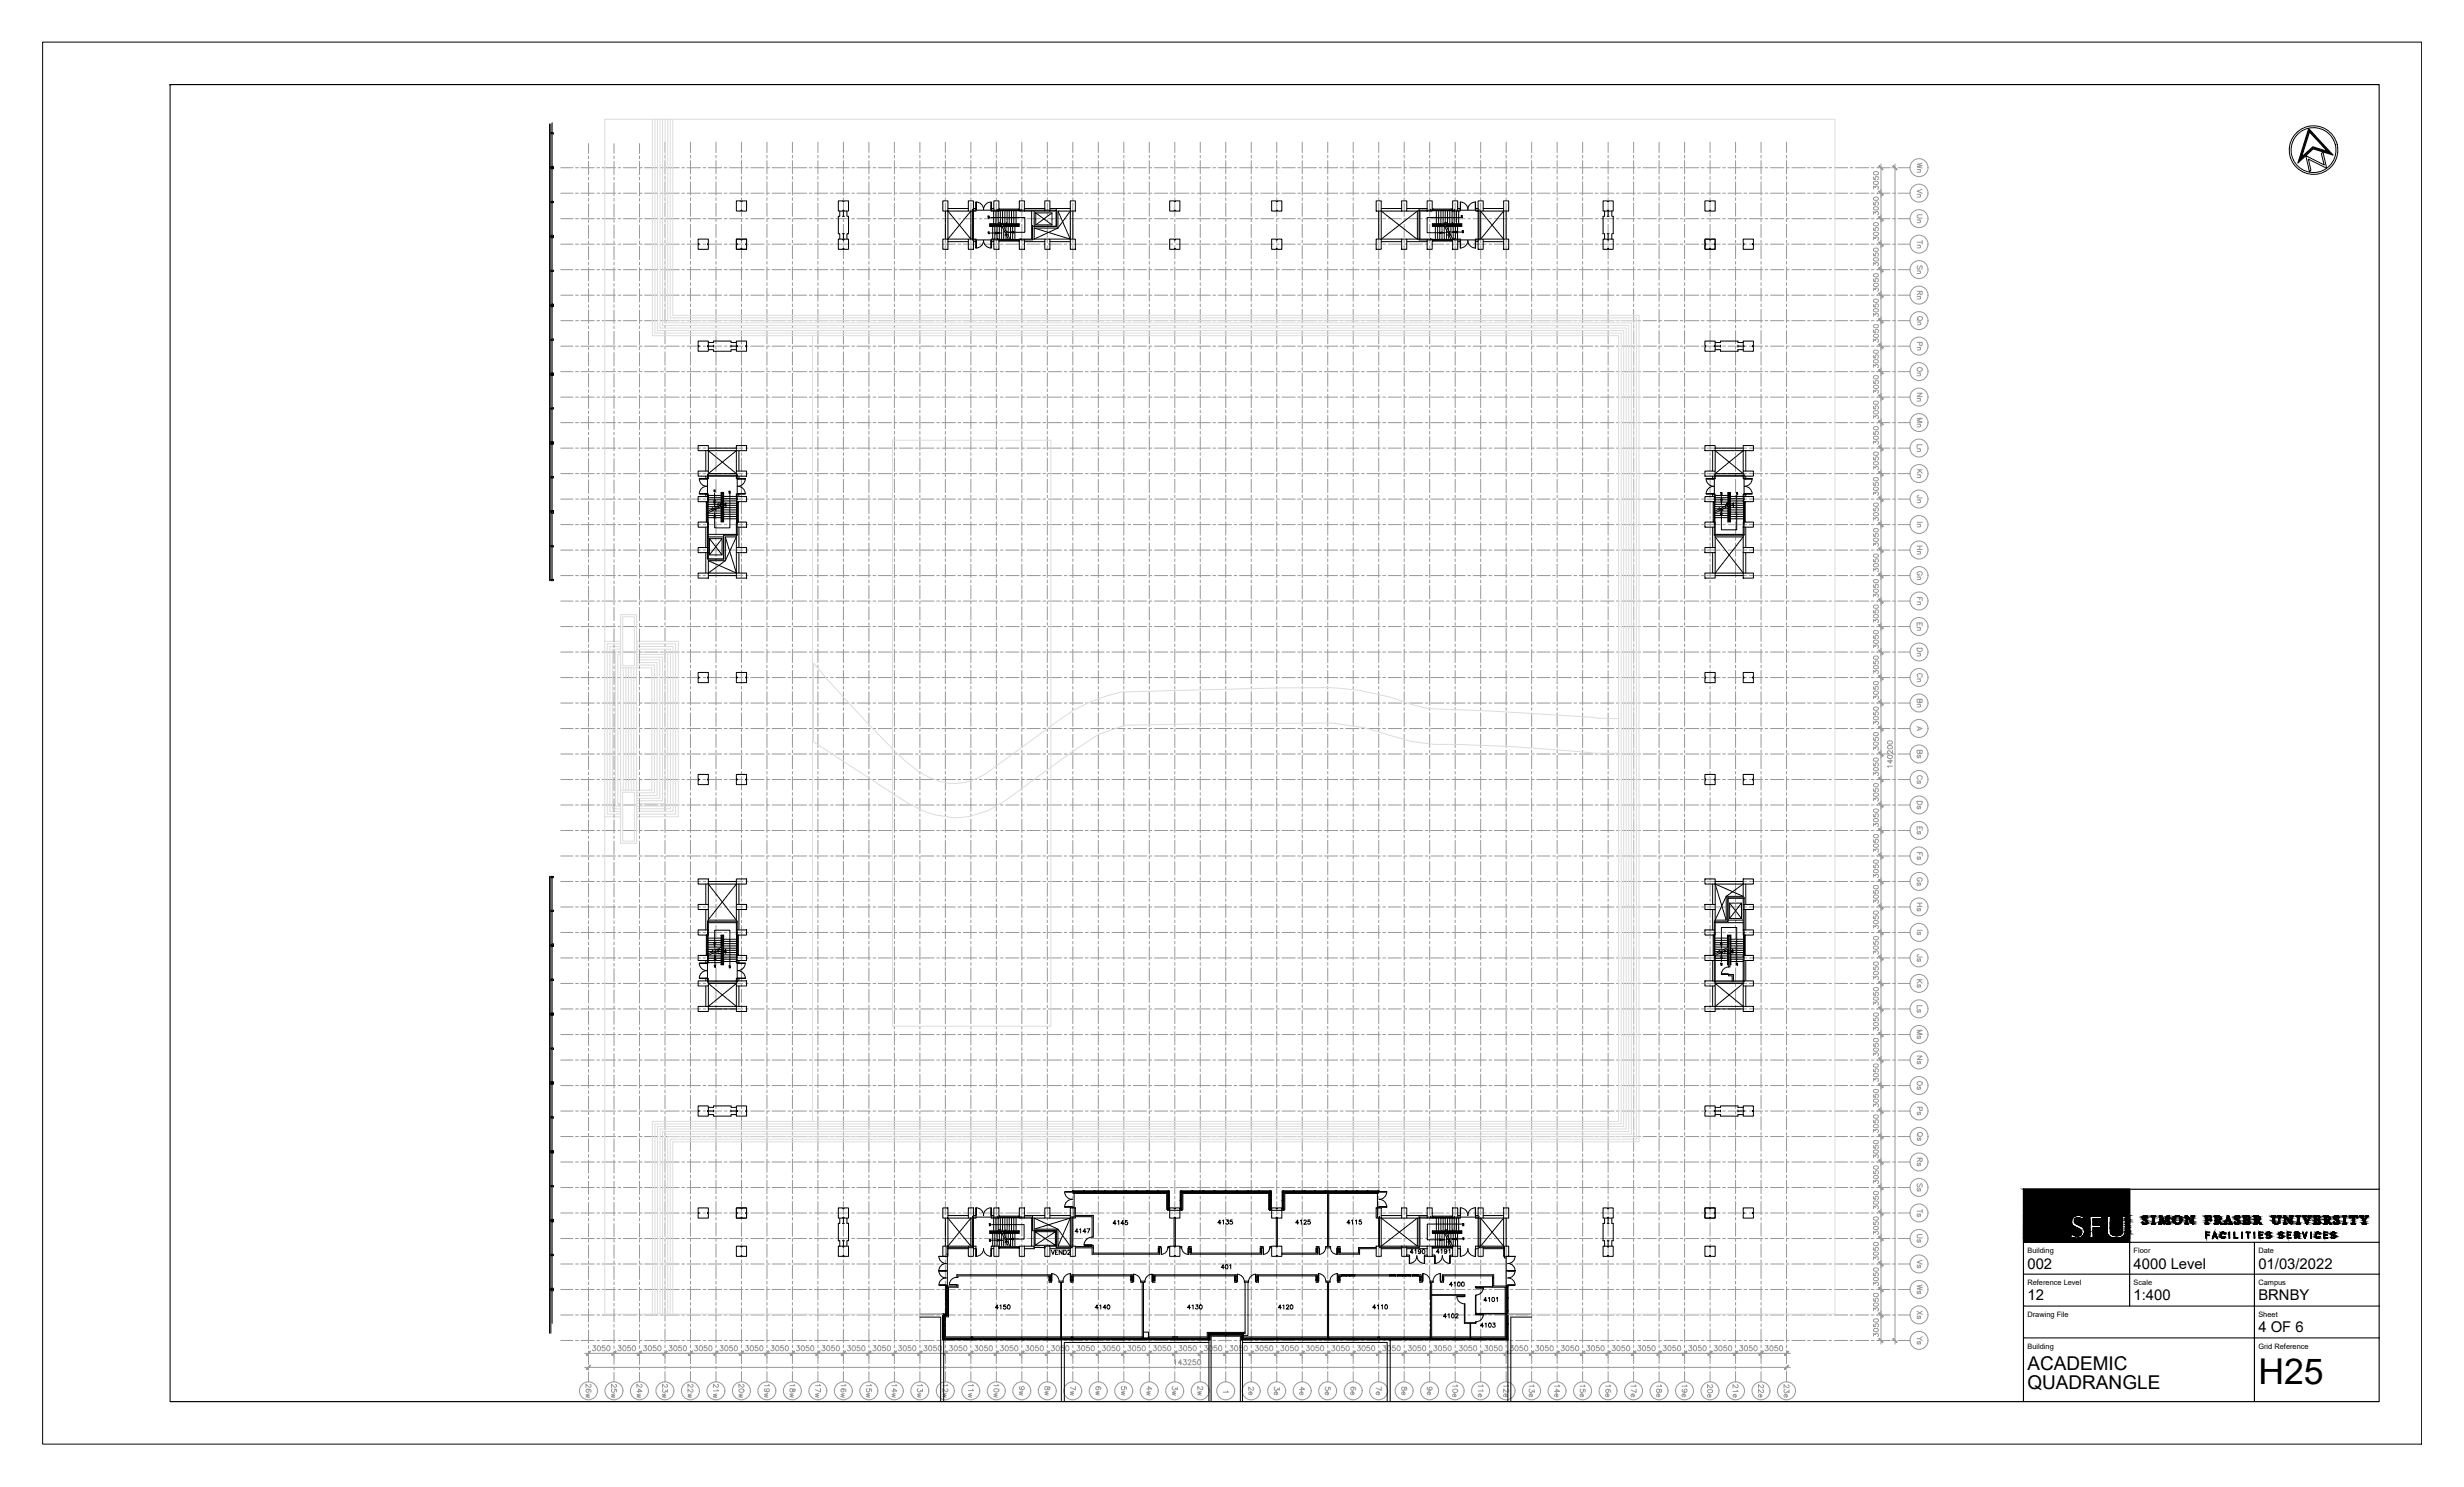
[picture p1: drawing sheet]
<svg xmlns="http://www.w3.org/2000/svg" width="737mm" height="444mm" viewBox="0 0 737 444" stroke-linecap="round" stroke-linejoin="round" font-family="sans-serif">
<defs><g id="words">
<text font-size="10.6" x="675.1" y="413.7">H25</text>
<g font-size="5.7">
<text x="606.1" y="409.5">ACADEMIC</text>
<text x="606.1" y="415.2">QUADRANGLE</text>
</g>
<g font-size="4.4">
<text x="606.1" y="379.2">002</text>
<text x="637.8" y="379.2">4000 Level</text>
<text x="675.1" y="379.2">01/03/2022</text>
<text x="606.1" y="388.7">12</text>
<text x="637.8" y="388.7">1:400</text>
<text x="675.1" y="388.7">BRNBY</text>
<text x="675.1" y="398.1">4 OF 6</text>
</g>
<g font-size="2.2">
<text x="606.1" y="374.5">Building</text>
<text x="637.8" y="374.5">Floor</text>
<text x="675.1" y="374.5">Date</text>
<text x="606.1" y="384.1">Reference Level</text>
<text x="637.8" y="384.1">Scale</text>
<text x="675.1" y="384.1">Campus</text>
<text x="606.1" y="393.6">Drawing File</text>
<text x="675.1" y="393.6">Sheet</text>
<text x="606.1" y="403.1">Building</text>
<text x="675.1" y="403.1">Grid Reference</text>
</g>
</g></defs>
<!-- layer: FP002_4|SGR -->
<g fill="none" stroke="#989898" stroke-width=".3">
<path d="M167.6 50.1h3.7M167.6 57.8h3.7M172.1 50.1h.8M172.1 57.8h.8M173.7 50.1h3.9M173.7 57.8h3.9M175.9 42.9v3M175.9 46.6v.8M175.9 48.2v4M175.9 53v.8M175.9 54.6v4M175.9 59.3v.8"/>
<path d="M178.4 50.1h.8M178.4 57.8h.8M180 50.1h4M180 57.8h4M183.6 42.9v3M183.6 46.6v.8M183.6 48.2v4M183.6 53v.8M183.6 54.6v4M183.6 59.3v.8M184.8 50.1h.8M184.8 57.8h.8"/>
<path d="M186.4 50.1h3.9M186.4 57.8h3.9M191.1 50.1h.8M191.1 57.8h.8M191.2 42.9v3M191.2 46.6v.8M191.2 48.2v4M191.2 53v.8M191.2 54.6v4M191.2 59.3v.8M192.7 50.1h4M192.7 57.8h4"/>
<path d="M197.5 50.1h.8M197.5 57.8h.8M198.8 42.5v3.1M198.8 46.4v.8M198.8 48v4M198.8 52.8v.8M198.8 54.4v3.9M198.8 59.1v.8M199.1 50.1h3.9M199.1 57.8h3.9M203.8 50.1h.8M203.8 57.8h.8"/>
<path d="M205.4 50.1h4M205.4 57.8h4M206.4 42.5v3.1M206.4 46.4v.8M206.4 48v4M206.4 52.8v.8M206.4 54.4v3.9M206.4 59.1v.8M210.2 50.1h.8M210.2 57.8h.8M211.8 50.1h3.9M211.8 57.8h3.9"/>
<path d="M214 42.5v3.1M214 46.4v.8M214 48v4M214 52.8v.8M214 54.4v3.9M214 59.1v.8M216.5 50.1h.8M216.5 57.8h.8M218.1 50.1h4M218.1 57.8h4M221.7 42.5v3.1M221.7 46.4v.8"/>
<path d="M221.7 48v4M221.7 52.8v.8M221.7 54.4v3.9M221.7 59.1v.8M222.9 50.1h.8M222.9 57.8h.8M224.5 50.1h3.9M224.5 57.8h3.9M229.2 50.1h.8M229.2 57.8h.8M229.3 42.5v3.1M229.3 46.4v.8"/>
<path d="M229.3 48v4M229.3 52.8v.8M229.3 54.4v3.9M229.3 59.1v.8M230.8 50.1h4M230.8 57.8h4M235.6 50.1h.8M235.6 57.8h.8M236.9 42.5v3.1M236.9 46.4v.8M236.9 48v4M236.9 52.8v.8"/>
<path d="M236.9 54.4v3.9M236.9 59.1v.8M237.2 50.1h3.9M237.2 57.8h3.9M241.9 50.1h.8M241.9 57.8h.8M243.5 50.1h4M243.5 57.8h4M244.5 42.5v3.1M244.5 46.4v.8M244.5 48v4M244.5 52.8v.8"/>
<path d="M244.5 54.4v3.9M244.5 59.1v.8M248.3 50.1h.8M248.3 57.8h.8M249.9 50.1h3.9M249.9 57.8h3.9M252.1 42.5v3.1M252.1 46.4v.8M252.1 48v4M252.1 52.8v.8M252.1 54.4v3.9M252.1 59.1v.8"/>
<path d="M254.6 50.1h.8M254.6 57.8h.8M256.2 50.1h4M256.2 57.8h4M259.8 42.5v3.1M259.8 46.4v.8M259.8 48v4M259.8 52.8v.8M259.8 54.4v3.9M259.8 59.1v.8M261 50.1h.8M261 57.8h.8"/>
<path d="M262.6 50.1h3.9M262.6 57.8h3.9M267.3 50.1h.8M267.3 57.8h.8M267.4 42.5v3.1M267.4 46.4v.8M267.4 48v4M267.4 52.8v.8M267.4 54.4v3.9M267.4 59.1v.8M268.9 50.1h4M268.9 57.8h4"/>
<path d="M273.7 50.1h.8M273.7 57.8h.8M275 42.5v3.1M275 46.4v.8M275 48v4M275 52.8v.8M275 54.4v3.9M275 59.1v.8M275.3 50.1h3.9M275.3 57.8h3.9M280 50.1h.8M280 57.8h.8"/>
<path d="M281.6 50.1h4M281.6 57.8h4M282.6 42.5v3.1M282.6 46.4v.8M282.6 48v4M282.6 52.8v.8M282.6 54.4v3.9M282.6 59.1v.8M286.4 50.1h.8M286.4 57.8h.8M288 50.1h3.9M288 57.8h3.9"/>
<path d="M290.2 42.5v3.1M290.2 46.4v.8M290.2 48v4M290.2 52.8v.8M290.2 54.4v3.9M290.2 59.1v.8M292.7 50.1h.8M292.7 57.8h.8M294.3 50.1h4M294.3 57.8h4M297.9 42.5v3.1M297.9 46.4v.8"/>
<path d="M297.9 48v4M297.9 52.8v.8M297.9 54.4v3.9M297.9 59.1v.8M299.1 50.1h.8M299.1 57.8h.8M300.7 50.1h3.9M300.7 57.8h3.9M305.4 50.1h.8M305.4 57.8h.8M305.5 42.5v3.1M305.5 46.4v.8"/>
<path d="M305.5 48v4M305.5 52.8v.8M305.5 54.4v3.9M305.5 59.1v.8M307 50.1h4M307 57.8h4M311.8 50.1h.8M311.8 57.8h.8M313.1 42.5v3.1M313.1 46.4v.8M313.1 48v4M313.1 52.8v.8"/>
<path d="M313.1 54.4v3.9M313.1 59.1v.8M313.4 50.1h3.9M313.4 57.8h3.9M318.1 50.1h.8M318.1 57.8h.8M319.7 50.1h4M319.7 57.8h4M320.7 42.5v3.1M320.7 46.4v.8M320.7 48v4M320.7 52.8v.8"/>
<path d="M320.7 54.4v3.9M320.7 59.1v.8M324.5 50.1h.8M324.5 57.8h.8M326.1 50.1h3.9M326.1 57.8h3.9M328.3 42.5v3.1M328.3 46.4v.8M328.3 48v4M328.3 52.8v.8M328.3 54.4v3.9M328.3 59.1v.8"/>
<path d="M330.8 50.1h.8M330.8 57.8h.8M332.4 50.1h4M332.4 57.8h4M336 42.5v3.1M336 46.4v.8M336 48v4M336 52.8v.8M336 54.4v3.9M336 59.1v.8M337.2 50.1h.8M337.2 57.8h.8"/>
<path d="M338.8 50.1h3.9M338.8 57.8h3.9M343.5 50.1h.8M343.5 57.8h.8M343.6 42.5v3.1M343.6 46.4v.8M343.6 48v4M343.6 52.8v.8M343.6 54.4v3.9M343.6 59.1v.8M345.1 50.1h4M345.1 57.8h4"/>
<path d="M349.9 50.1h.8M349.9 57.8h.8M351.2 42.5v3.1M351.2 46.4v.8M351.2 48v4M351.2 52.8v.8M351.2 54.4v3.9M351.2 59.1v.8M351.5 50.1h3.9M351.5 57.8h3.9M356.2 50.1h.8M356.2 57.8h.8"/>
<path d="M357.8 50.1h4M357.8 57.8h4M358.8 42.5v3.1M358.8 46.4v.8M358.8 48v4M358.8 52.8v.8M358.8 54.4v3.9M358.8 59.1v.8M362.6 50.1h.8M362.6 57.8h.8M364.2 50.1h3.9M364.2 57.8h3.9"/>
<path d="M366.4 42.5v3.1M366.4 46.4v.8M366.4 48v4M366.4 52.8v.8M366.4 54.4v3.9M366.4 59.1v.8M368.9 50.1h.8M368.9 57.8h.8M370.5 50.1h4M370.5 57.8h4M374.1 42.5v3.1M374.1 46.4v.8"/>
<path d="M374.1 48v4M374.1 52.8v.8M374.1 54.4v3.9M374.1 59.1v.8M375.3 50.1h.8M375.3 57.8h.8M376.9 50.1h3.9M376.9 57.8h3.9M381.6 50.1h.8M381.6 57.8h.8M381.7 42.5v3.1M381.7 46.4v.8"/>
<path d="M381.7 48v4M381.7 52.8v.8M381.7 54.4v3.9M381.7 59.1v.8M383.2 50.1h4M383.2 57.8h4M388 50.1h.8M388 57.8h.8M389.3 42.5v3.1M389.3 46.4v.8M389.3 48v4M389.3 52.8v.8"/>
<path d="M389.3 54.4v3.9M389.3 59.1v.8M389.6 50.1h3.9M389.6 57.8h3.9M394.3 50.1h.8M394.3 57.8h.8M395.9 50.1h4M395.9 57.8h4M396.9 42.5v3.1M396.9 46.4v.8M396.9 48v4M396.9 52.8v.8"/>
<path d="M396.9 54.4v3.9M396.9 59.1v.8M400.7 50.1h.8M400.7 57.8h.8M402.3 50.1h3.9M402.3 57.8h3.9M404.5 42.5v3.1M404.5 46.4v.8M404.5 48v4M404.5 52.8v.8M404.5 54.4v3.9M404.5 59.1v.8"/>
<path d="M407 50.1h.8M407 57.8h.8M408.6 50.1h4M408.6 57.8h4M412.2 42.5v3.1M412.2 46.4v.8M412.2 48v4M412.2 52.8v.8M412.2 54.4v3.9M412.2 59.1v.8M413.4 50.1h.8M413.4 57.8h.8"/>
<path d="M415 50.1h3.9M415 57.8h3.9M419.7 50.1h.8M419.7 57.8h.8M419.8 42.5v3.1M419.8 46.4v.8M419.8 48v4M419.8 52.8v.8M419.8 54.4v3.9M419.8 59.1v.8M421.3 50.1h4M421.3 57.8h4"/>
<path d="M426.1 50.1h.8M426.1 57.8h.8M427.4 42.5v3.1M427.4 46.4v.8M427.4 48v4M427.4 52.8v.8M427.4 54.4v3.9M427.4 59.1v.8M427.7 50.1h3.9M427.7 57.8h3.9M432.4 50.1h.8M432.4 57.8h.8"/>
<path d="M434 50.1h4M434 57.8h4M435 42.5v3.1M435 46.4v.8M435 48v4M435 52.8v.8M435 54.4v3.9M435 59.1v.8M438.8 50.1h.8M438.8 57.8h.8M440.4 50.1h3.9M440.4 57.8h3.9"/>
<path d="M442.6 42.5v3.1M442.6 46.4v.8M442.6 48v4M442.6 52.8v.8M442.6 54.4v3.9M442.6 59.1v.8M445.1 50.1h.8M445.1 57.8h.8M446.7 50.1h4M446.7 57.8h4M450.3 42.5v3.1M450.3 46.4v.8"/>
<path d="M450.3 48v4M450.3 52.8v.8M450.3 54.4v3.9M450.3 59.1v.8M451.5 50.1h.8M451.5 57.8h.8M453.1 50.1h3.9M453.1 57.8h3.9M457.8 50.1h.8M457.8 57.8h.8M457.9 42.5v3.1M457.9 46.4v.8"/>
<path d="M457.9 48v4M457.9 52.8v.8M457.9 54.4v3.9M457.9 59.1v.8M459.4 50.1h4M459.4 57.8h4M464.2 50.1h.8M464.2 57.8h.8M465.5 42.5v3.1M465.5 46.4v.8M465.5 48v4M465.5 52.8v.8"/>
<path d="M465.5 54.4v3.9M465.5 59.1v.8M465.8 50.1h3.9M465.8 57.8h3.9M470.5 50.1h.8M470.5 57.8h.8M472.1 50.1h4M472.1 57.8h4M473.1 42.5v3.1M473.1 46.4v.8M473.1 48v4M473.1 52.8v.8"/>
<path d="M473.1 54.4v3.9M473.1 59.1v.8M476.9 50.1h.8M476.9 57.8h.8M478.5 50.1h4M478.5 57.8h4M480.7 42.5v3.1M480.7 46.4v.8M480.7 48v4M480.7 52.8v.8M480.7 54.4v3.9M480.7 59.1v.8"/>
<path d="M483.2 50.1h.8M483.2 57.8h.8M484.8 50.1h4M484.8 57.8h4M488.4 42.5v3.1M488.4 46.4v.8M488.4 48v4M488.4 52.8v.8M488.4 54.4v3.9M488.4 59.1v.8M489.6 50.1h.8M489.6 57.8h.8"/>
<path d="M491.2 50.1h4M491.2 57.8h4M495.9 50.1h.8M495.9 57.8h.8M496 42.5v3.1M496 46.4v.8M496 48v4M496 52.8v.8M496 54.4v3.9M496 59.1v.8M497.5 50.1h4M497.5 57.8h4"/>
<path d="M502.3 50.1h.8M502.3 57.8h.8M503.6 42.5v3.1M503.6 46.4v.8M503.6 48v4M503.6 52.8v.8M503.6 54.4v3.9M503.6 59.1v.8M503.9 50.1h4M503.9 57.8h4M508.6 50.1h.8M508.6 57.8h.8"/>
<path d="M510.2 50.1h4M510.2 57.8h4M511.2 42.5v3.1M511.2 46.4v.8M511.2 48v4M511.2 52.8v.8M511.2 54.4v3.9M511.2 59.1v.8M515 50.1h.8M515 57.8h.8M516.6 50.1h4M516.6 57.8h4"/>
<path d="M518.8 42.5v3.1M518.8 46.4v.8M518.8 48v4M518.8 52.8v.8M518.8 54.4v3.9M518.8 59.1v.8M521.3 50.1h.8M521.3 57.8h.8M522.9 50.1h4M522.9 57.8h4M526.5 42.5v3.1M526.5 46.4v.8"/>
<path d="M526.5 48v4M526.5 52.8v.8M526.5 54.4v3.9M526.5 59.1v.8M527.7 50.1h.8M527.7 57.8h.8M529.3 50.1h4M529.3 57.8h4M534 50.1h.8M534 57.8h.8M534.1 42.5v3.1M534.1 46.4v.8"/>
<path d="M534.1 48v4M534.1 52.8v.8M534.1 54.4v3.9M534.1 59.1v.8M535.6 50.1h4M535.6 57.8h4M540.4 50.1h.8M540.4 57.8h.8M542 50.1h4M542 57.8h4M546.7 50.1h.8M546.7 57.8h.8"/>
<path d="M548.3 50.1h4M548.3 57.8h4M553.1 50.1h.8M553.1 57.8h.8M554.7 50.1h4M554.7 57.8h4M559.4 50.1h.8M559.4 57.8h.8M561 50.1h4M561 57.8h4M565.8 50.1h.8M565.8 57.8h.8"/>
<path d="M567.4 50.1h3.6M567.4 57.8h3.6M167.6 73h3.7M167.6 65.4h3.7M172.1 73h.8M172.1 65.4h.8M173.7 73h3.9M173.7 65.4h3.9M175.9 60.9v4M175.9 65.7v.8M175.9 67.3v4M175.9 72v.8"/>
<path d="M175.9 73.6v4M175.9 78.4v.8M175.9 80v4M178.4 73h.8M178.4 65.4h.8M180 73h4M180 65.4h4M183.6 60.9v4M183.6 65.7v.8M183.6 67.3v4M183.6 72v.8M183.6 73.6v4"/>
<path d="M183.6 78.4v.8M183.6 80v4M184.8 73h.8M184.8 65.4h.8M186.4 73h3.9M186.4 65.4h3.9M191.1 73h.8M191.1 65.4h.8M191.2 60.9v4M191.2 65.7v.8M191.2 67.3v4M191.2 72v.8"/>
<path d="M191.2 73.6v4M191.2 78.4v.8M191.2 80v4M192.7 73h4M192.7 65.4h4M197.5 73h.8M197.5 65.4h.8M198.8 60.7v4M198.8 65.5v.8M198.8 67.1v3.9M198.8 71.8v.8M198.8 73.4v4"/>
<path d="M198.8 78.2v.8M198.8 79.8v3.9M199.1 73h3.9M199.1 65.4h3.9M203.8 73h.8M203.8 65.4h.8M205.4 73h4M205.4 65.4h4M206.4 60.7v4M206.4 65.5v.8M206.4 67.1v3.9M206.4 71.8v.8"/>
<path d="M206.4 73.4v4M206.4 78.2v.8M206.4 79.8v3.9M210.2 73h.8M210.2 65.4h.8M211.8 73h3.9M211.8 65.4h3.9M214 60.7v4M214 65.5v.8M214 67.1v3.9M214 71.8v.8M214 73.4v4"/>
<path d="M214 78.2v.8M214 79.8v3.9M216.5 73h.8M216.5 65.4h.8M218.1 73h4M218.1 65.4h4M221.7 60.7v4M221.7 65.5v.8M221.7 67.1v3.9M221.7 71.8v.8M221.7 73.4v4M221.7 78.2v.8"/>
<path d="M221.7 79.8v3.9M222.9 73h.8M222.9 65.4h.8M224.5 73h3.9M224.5 65.4h3.9M229.2 73h.8M229.2 65.4h.8M229.3 60.7v4M229.3 65.5v.8M229.3 67.1v3.9M229.3 71.8v.8M229.3 73.4v4"/>
<path d="M229.3 78.2v.8M229.3 79.8v3.9M230.8 73h4M230.8 65.4h4M235.6 73h.8M235.6 65.4h.8M236.9 60.7v4M236.9 65.5v.8M236.9 67.1v3.9M236.9 71.8v.8M236.9 73.4v4M236.9 78.2v.8"/>
<path d="M236.9 79.8v3.9M237.2 73h3.9M237.2 65.4h3.9M241.9 73h.8M241.9 65.4h.8M243.5 73h4M243.5 65.4h4M244.5 60.7v4M244.5 65.5v.8M244.5 67.1v3.9M244.5 71.8v.8M244.5 73.4v4"/>
<path d="M244.5 78.2v.8M244.5 79.8v3.9M248.3 73h.8M248.3 65.4h.8M249.9 73h3.9M249.9 65.4h3.9M252.1 60.7v4M252.1 65.5v.8M252.1 67.1v3.9M252.1 71.8v.8M252.1 73.4v4M252.1 78.2v.8"/>
<path d="M252.1 79.8v3.9M254.6 73h.8M254.6 65.4h.8M256.2 73h4M256.2 65.4h4M259.8 60.7v4M259.8 65.5v.8M259.8 67.1v3.9M259.8 71.8v.8M259.8 73.4v4M259.8 78.2v.8M259.8 79.8v3.9"/>
<path d="M261 73h.8M261 65.4h.8M262.6 73h3.9M262.6 65.4h3.9M267.3 73h.8M267.3 65.4h.8M267.4 60.7v4M267.4 65.5v.8M267.4 67.1v3.9M267.4 71.8v.8M267.4 73.4v4M267.4 78.2v.8"/>
<path d="M267.4 79.8v3.9M268.9 73h4M268.9 65.4h4M273.7 73h.8M273.7 65.4h.8M275 60.7v4M275 65.5v.8M275 67.1v3.9M275 71.8v.8M275 73.4v4M275 78.2v.8M275 79.8v3.9"/>
<path d="M275.3 73h3.9M275.3 65.4h3.9M280 73h.8M280 65.4h.8M281.6 73h4M281.6 65.4h4M282.6 60.7v4M282.6 65.5v.8M282.6 67.1v3.9M282.6 71.8v.8M282.6 73.4v4M282.6 78.2v.8"/>
<path d="M282.6 79.8v3.9M286.4 73h.8M286.4 65.4h.8M288 73h3.9M288 65.4h3.9M290.2 60.7v4M290.2 65.5v.8M290.2 67.1v3.9M290.2 71.8v.8M290.2 73.4v4M290.2 78.2v.8M290.2 79.8v3.9"/>
<path d="M292.7 73h.8M292.7 65.4h.8M294.3 73h4M294.3 65.4h4M297.9 60.7v4M297.9 65.5v.8M297.9 67.1v3.9M297.9 71.8v.8M297.9 73.4v4M297.9 78.2v.8M297.9 79.8v3.9M299.1 73h.8"/>
<path d="M299.1 65.4h.8M300.7 73h3.9M300.7 65.4h3.9M305.4 73h.8M305.4 65.4h.8M305.5 60.7v4M305.5 65.5v.8M305.5 67.1v3.9M305.5 71.8v.8M305.5 73.4v4M305.5 78.2v.8M305.5 79.8v3.9"/>
<path d="M307 73h4M307 65.4h4M311.8 73h.8M311.8 65.4h.8M313.1 60.7v4M313.1 65.5v.8M313.1 67.1v3.9M313.1 71.8v.8M313.1 73.4v4M313.1 78.2v.8M313.1 79.8v3.9M313.4 73h3.9"/>
<path d="M313.4 65.4h3.9M318.1 73h.8M318.1 65.4h.8M319.7 73h4M319.7 65.4h4M320.7 60.7v4M320.7 65.5v.8M320.7 67.1v3.9M320.7 71.8v.8M320.7 73.4v4M320.7 78.2v.8M320.7 79.8v3.9"/>
<path d="M324.5 73h.8M324.5 65.4h.8M326.1 73h3.9M326.1 65.4h3.9M328.3 60.7v4M328.3 65.5v.8M328.3 67.1v3.9M328.3 71.8v.8M328.3 73.4v4M328.3 78.2v.8M328.3 79.8v3.9M330.8 73h.8"/>
<path d="M330.8 65.4h.8M332.4 73h4M332.4 65.4h4M336 60.7v4M336 65.5v.8M336 67.1v3.9M336 71.8v.8M336 73.4v4M336 78.2v.8M336 79.8v3.9M337.2 73h.8M337.2 65.4h.8"/>
<path d="M338.8 73h3.9M338.8 65.4h3.9M343.5 73h.8M343.5 65.4h.8M343.6 60.7v4M343.6 65.5v.8M343.6 67.1v3.9M343.6 71.8v.8M343.6 73.4v4M343.6 78.2v.8M343.6 79.8v3.9M345.1 73h4"/>
<path d="M345.1 65.4h4M349.9 73h.8M349.9 65.4h.8M351.2 60.7v4M351.2 65.5v.8M351.2 67.1v3.9M351.2 71.8v.8M351.2 73.4v4M351.2 78.2v.8M351.2 79.8v3.9M351.5 73h3.9M351.5 65.4h3.9"/>
<path d="M356.2 73h.8M356.2 65.4h.8M357.8 73h4M357.8 65.4h4M358.8 60.7v4M358.8 65.5v.8M358.8 67.1v3.9M358.8 71.8v.8M358.8 73.4v4M358.8 78.2v.8M358.8 79.8v3.9M362.6 73h.8"/>
<path d="M362.6 65.4h.8M364.2 73h3.9M364.2 65.4h3.9M366.4 60.7v4M366.4 65.5v.8M366.4 67.1v3.9M366.4 71.8v.8M366.4 73.4v4M366.4 78.2v.8M366.4 79.8v3.9M368.9 73h.8M368.9 65.4h.8"/>
<path d="M370.5 73h4M370.5 65.4h4M374.1 60.7v4M374.1 65.5v.8M374.1 67.1v3.9M374.1 71.8v.8M374.1 73.4v4M374.1 78.2v.8M374.1 79.8v3.9M375.3 73h.8M375.3 65.4h.8M376.9 73h3.9"/>
<path d="M376.9 65.4h3.9M381.6 73h.8M381.6 65.4h.8M381.7 60.7v4M381.7 65.5v.8M381.7 67.1v3.9M381.7 71.8v.8M381.7 73.4v4M381.7 78.2v.8M381.7 79.8v3.9M383.2 73h4M383.2 65.4h4"/>
<path d="M388 73h.8M388 65.4h.8M389.3 60.7v4M389.3 65.5v.8M389.3 67.1v3.9M389.3 71.8v.8M389.3 73.4v4M389.3 78.2v.8M389.3 79.8v3.9M389.6 73h3.9M389.6 65.4h3.9M394.3 73h.8"/>
<path d="M394.3 65.4h.8M395.9 73h4M395.9 65.4h4M396.9 60.7v4M396.9 65.5v.8M396.9 67.1v3.9M396.9 71.8v.8M396.9 73.4v4M396.9 78.2v.8M396.9 79.8v3.9M400.7 73h.8M400.7 65.4h.8"/>
<path d="M402.3 73h3.9M402.3 65.4h3.9M404.5 60.7v4M404.5 65.5v.8M404.5 67.1v3.9M404.5 71.8v.8M404.5 73.4v4M404.5 78.2v.8M404.5 79.8v3.9M407 73h.8M407 65.4h.8M408.6 73h4"/>
<path d="M408.6 65.4h4M412.2 60.7v4M412.2 65.5v.8M412.2 67.1v3.9M412.2 71.8v.8M412.2 73.4v4M412.2 78.2v.8M412.2 79.8v3.9M413.4 73h.8M413.4 65.4h.8M415 73h3.9M415 65.4h3.9"/>
<path d="M419.7 73h.8M419.7 65.4h.8M419.8 60.7v4M419.8 65.5v.8M419.8 67.1v3.9M419.8 71.8v.8M419.8 73.4v4M419.8 78.2v.8M419.8 79.8v3.9M421.3 73h4M421.3 65.4h4M426.1 73h.8"/>
<path d="M426.1 65.4h.8M427.4 60.7v4M427.4 65.5v.8M427.4 67.1v3.9M427.4 71.8v.8M427.4 73.4v4M427.4 78.2v.8M427.4 79.8v3.9M427.7 73h3.9M427.7 65.4h3.9M432.4 73h.8M432.4 65.4h.8"/>
<path d="M434 73h4M434 65.4h4M435 60.7v4M435 65.5v.8M435 67.1v3.9M435 71.8v.8M435 73.4v4M435 78.2v.8M435 79.8v3.9M438.8 73h.8M438.8 65.4h.8M440.4 73h3.9"/>
<path d="M440.4 65.4h3.9M442.6 60.7v4M442.6 65.5v.8M442.6 67.1v3.9M442.6 71.8v.8M442.6 73.4v4M442.6 78.2v.8M442.6 79.8v3.9M445.1 73h.8M445.1 65.4h.8M446.7 73h4M446.7 65.4h4"/>
<path d="M450.3 60.7v4M450.3 65.5v.8M450.3 67.1v3.9M450.3 71.8v.8M450.3 73.4v4M450.3 78.2v.8M450.3 79.8v3.9M451.5 73h.8M451.5 65.4h.8M453.1 73h3.9M453.1 65.4h3.9M457.8 73h.8"/>
<path d="M457.8 65.4h.8M457.9 60.7v4M457.9 65.5v.8M457.9 67.1v3.9M457.9 71.8v.8M457.9 73.4v4M457.9 78.2v.8M457.9 79.8v3.9M459.4 73h4M459.4 65.4h4M464.2 73h.8M464.2 65.4h.8"/>
<path d="M465.5 60.7v4M465.5 65.5v.8M465.5 67.1v3.9M465.5 71.8v.8M465.5 73.4v4M465.5 78.2v.8M465.5 79.8v3.9M465.8 73h3.9M465.8 65.4h3.9M470.5 73h.8M470.5 65.4h.8M472.1 73h4"/>
<path d="M472.1 65.4h4M473.1 60.7v4M473.1 65.5v.8M473.1 67.1v3.9M473.1 71.8v.8M473.1 73.4v4M473.1 78.2v.8M473.1 79.8v3.9M476.9 73h.8M476.9 65.4h.8M478.5 73h4M478.5 65.4h4"/>
<path d="M480.7 60.7v4M480.7 65.5v.8M480.7 67.1v3.9M480.7 71.8v.8M480.7 73.4v4M480.7 78.2v.8M480.7 79.8v3.9M483.2 73h.8M483.2 65.4h.8M484.8 73h4M484.8 65.4h4M488.4 60.7v4"/>
<path d="M488.4 65.5v.8M488.4 67.1v3.9M488.4 71.8v.8M488.4 73.4v4M488.4 78.2v.8M488.4 79.8v3.9M489.6 73h.8M489.6 65.4h.8M491.2 73h4M491.2 65.4h4M495.9 73h.8M495.9 65.4h.8"/>
<path d="M496 60.7v4M496 65.5v.8M496 67.1v3.9M496 71.8v.8M496 73.4v4M496 78.2v.8M496 79.8v3.9M497.5 73h4M497.5 65.4h4M502.3 73h.8M502.3 65.4h.8M503.6 60.7v4"/>
<path d="M503.6 65.5v.8M503.6 67.1v3.9M503.6 71.8v.8M503.6 73.4v4M503.6 78.2v.8M503.6 79.8v3.9M503.9 73h4M503.9 65.4h4M508.6 73h.8M508.6 65.4h.8M510.2 73h4M510.2 65.4h4"/>
<path d="M511.2 60.7v4M511.2 65.5v.8M511.2 67.1v3.9M511.2 71.8v.8M511.2 73.4v4M511.2 78.2v.8M511.2 79.8v3.9M515 73h.8M515 65.4h.8M516.6 73h4M516.6 65.4h4M518.8 60.7v4"/>
<path d="M518.8 65.5v.8M518.8 67.1v3.9M518.8 71.8v.8M518.8 73.4v4M518.8 78.2v.8M518.8 79.8v3.9M521.3 73h.8M521.3 65.4h.8M522.9 73h4M522.9 65.4h4M526.5 60.7v4M526.5 65.5v.8"/>
<path d="M526.5 67.1v3.9M526.5 71.8v.8M526.5 73.4v4M526.5 78.2v.8M526.5 79.8v3.9M527.7 73h.8M527.7 65.4h.8M529.3 73h4M529.3 65.4h4M534 73h.8M534 65.4h.8M534.1 60.7v4"/>
<path d="M534.1 65.5v.8M534.1 67.1v3.9M534.1 71.8v.8M534.1 73.4v4M534.1 78.2v.8M534.1 79.8v3.9M535.6 73h4M535.6 65.4h4M540.4 73h.8M540.4 65.4h.8M542 73h4M542 65.4h4"/>
<path d="M546.7 73h.8M546.7 65.4h.8M548.3 73h4M548.3 65.4h4M553.1 73h.8M553.1 65.4h.8M554.7 73h4M554.7 65.4h4M559.4 73h.8M559.4 65.4h.8M561 73h4M561 65.4h4"/>
<path d="M565.8 73h.8M565.8 65.4h.8M567.4 73h3.6M567.4 65.4h3.6M167.6 88.2h3.7M167.6 80.6h3.7M167.6 95.9h3.7M172.1 88.2h.8M172.1 80.6h.8M172.1 95.9h.8M173.7 88.2h3.9M173.7 80.6h3.9"/>
<path d="M173.7 95.9h3.9M175.9 84.8v.7M175.9 86.3v4M175.9 91.1v.8M175.9 92.7v4M175.9 97.5v.7M175.9 99v4M178.4 88.2h.8M178.4 80.6h.8M178.4 95.9h.8M180 88.2h4M180 80.6h4"/>
<path d="M180 95.9h4M183.6 84.8v.7M183.6 86.3v4M183.6 91.1v.8M183.6 92.7v4M183.6 97.5v.7M183.6 99v4M184.8 88.2h.8M184.8 80.6h.8M184.8 95.9h.8M186.4 88.2h3.9M186.4 80.6h3.9"/>
<path d="M186.4 95.9h3.9M191.1 88.2h.8M191.1 80.6h.8M191.1 95.9h.8M191.2 84.8v.7M191.2 86.3v4M191.2 91.1v.8M191.2 92.7v4M191.2 97.5v.7M191.2 99v4M192.7 88.2h4M192.7 80.6h4"/>
<path d="M192.7 95.9h4M197.5 88.2h.8M197.5 80.6h.8M197.5 95.9h.8M198.8 84.5v.8M198.8 86.1v4M198.8 90.9v.8M198.8 92.5v3.9M198.8 97.2v.8M198.8 98.8v4M199.1 88.2h3.9M199.1 80.6h3.9"/>
<path d="M199.1 95.9h3.9M203.8 88.2h.8M203.8 80.6h.8M203.8 95.9h.8M205.4 88.2h4M205.4 80.6h4M205.4 95.9h4M206.4 84.5v.8M206.4 86.1v4M206.4 90.9v.8M206.4 92.5v3.9M206.4 97.2v.8"/>
<path d="M206.4 98.8v4M210.2 88.2h.8M210.2 80.6h.8M210.2 95.9h.8M211.8 88.2h3.9M211.8 80.6h3.9M211.8 95.9h3.9M214 84.5v.8M214 86.1v4M214 90.9v.8M214 92.5v3.9M214 97.2v.8"/>
<path d="M214 98.8v4M216.5 88.2h.8M216.5 80.6h.8M216.5 95.9h.8M218.1 88.2h4M218.1 80.6h4M218.1 95.9h4M221.7 84.5v.8M221.7 86.1v4M221.7 90.9v.8M221.7 92.5v3.9M221.7 97.2v.8"/>
<path d="M221.7 98.8v4M222.9 88.2h.8M222.9 80.6h.8M222.9 95.9h.8M224.5 88.2h3.9M224.5 80.6h3.9M224.5 95.9h3.9M229.2 88.2h.8M229.2 80.6h.8M229.2 95.9h.8M229.3 84.5v.8M229.3 86.1v4"/>
<path d="M229.3 90.9v.8M229.3 92.5v3.9M229.3 97.2v.8M229.3 98.8v4M230.8 88.2h4M230.8 80.6h4M230.8 95.9h4M235.6 88.2h.8M235.6 80.6h.8M235.6 95.9h.8M236.9 84.5v.8M236.9 86.1v4"/>
<path d="M236.9 90.9v.8M236.9 92.5v3.9M236.9 97.2v.8M236.9 98.8v4M237.2 88.2h3.9M237.2 80.6h3.9M237.2 95.9h3.9M241.9 88.2h.8M241.9 80.6h.8M241.9 95.9h.8M243.5 88.2h4M243.5 80.6h4"/>
<path d="M243.5 95.9h4M244.5 84.5v.8M244.5 86.1v4M244.5 90.9v.8M244.5 92.5v3.9M244.5 97.2v.8M244.5 98.8v4M248.3 88.2h.8M248.3 80.6h.8M248.3 95.9h.8M249.9 88.2h3.9M249.9 80.6h3.9"/>
<path d="M249.9 95.9h3.9M252.1 84.5v.8M252.1 86.1v4M252.1 90.9v.8M252.1 92.5v3.9M252.1 97.2v.8M252.1 98.8v4M254.6 88.2h.8M254.6 80.6h.8M254.6 95.9h.8M256.2 88.2h4M256.2 80.6h4"/>
<path d="M256.2 95.9h4M259.8 84.5v.8M259.8 86.1v4M259.8 90.9v.8M259.8 92.5v3.9M259.8 97.2v.8M259.8 98.8v4M261 88.2h.8M261 80.6h.8M261 95.9h.8M262.6 88.2h3.9M262.6 80.6h3.9"/>
<path d="M262.6 95.9h3.9M267.3 88.2h.8M267.3 80.6h.8M267.3 95.9h.8M267.4 84.5v.8M267.4 86.1v4M267.4 90.9v.8M267.4 92.5v3.9M267.4 97.2v.8M267.4 98.8v4M268.9 88.2h4M268.9 80.6h4"/>
<path d="M268.9 95.9h4M273.7 88.2h.8M273.7 80.6h.8M273.7 95.9h.8M275 84.5v.8M275 86.1v4M275 90.9v.8M275 92.5v3.9M275 97.2v.8M275 98.8v4M275.3 88.2h3.9M275.3 80.6h3.9"/>
<path d="M275.3 95.9h3.9M280 88.2h.8M280 80.6h.8M280 95.9h.8M281.6 88.2h4M281.6 80.6h4M281.6 95.9h4M282.6 84.5v.8M282.6 86.1v4M282.6 90.9v.8M282.6 92.5v3.9M282.6 97.2v.8"/>
<path d="M282.6 98.8v4M286.4 88.2h.8M286.4 80.6h.8M286.4 95.9h.8M288 88.2h3.9M288 80.6h3.9M288 95.9h3.9M290.2 84.5v.8M290.2 86.1v4M290.2 90.9v.8M290.2 92.5v3.9M290.2 97.2v.8"/>
<path d="M290.2 98.8v4M292.7 88.2h.8M292.7 80.6h.8M292.7 95.9h.8M294.3 88.2h4M294.3 80.6h4M294.3 95.9h4M297.9 84.5v.8M297.9 86.1v4M297.9 90.9v.8M297.9 92.5v3.9M297.9 97.2v.8"/>
<path d="M297.9 98.8v4M299.1 88.2h.8M299.1 80.6h.8M299.1 95.9h.8M300.7 88.2h3.9M300.7 80.6h3.9M300.7 95.9h3.9M305.4 88.2h.8M305.4 80.6h.8M305.4 95.9h.8M305.5 84.5v.8M305.5 86.1v4"/>
<path d="M305.5 90.9v.8M305.5 92.5v3.9M305.5 97.2v.8M305.5 98.8v4M307 88.2h4M307 80.6h4M307 95.9h4M311.8 88.2h.8M311.8 80.6h.8M311.8 95.9h.8M313.1 84.5v.8M313.1 86.1v4"/>
<path d="M313.1 90.9v.8M313.1 92.5v3.9M313.1 97.2v.8M313.1 98.8v4M313.4 88.2h3.9M313.4 80.6h3.9M313.4 95.9h3.9M318.1 88.2h.8M318.1 80.6h.8M318.1 95.9h.8M319.7 88.2h4M319.7 80.6h4"/>
<path d="M319.7 95.9h4M320.7 84.5v.8M320.7 86.1v4M320.7 90.9v.8M320.7 92.5v3.9M320.7 97.2v.8M320.7 98.8v4M324.5 88.2h.8M324.5 80.6h.8M324.5 95.9h.8M326.1 88.2h3.9M326.1 80.6h3.9"/>
<path d="M326.1 95.9h3.9M328.3 84.5v.8M328.3 86.1v4M328.3 90.9v.8M328.3 92.5v3.9M328.3 97.2v.8M328.3 98.8v4M330.8 88.2h.8M330.8 80.6h.8M330.8 95.9h.8M332.4 88.2h4M332.4 80.6h4"/>
<path d="M332.4 95.9h4M336 84.5v.8M336 86.1v4M336 90.9v.8M336 92.5v3.9M336 97.2v.8M336 98.8v4M337.2 88.2h.8M337.2 80.6h.8M337.2 95.9h.8M338.8 88.2h3.9M338.8 80.6h3.9"/>
<path d="M338.8 95.9h3.9M343.5 88.2h.8M343.5 80.6h.8M343.5 95.9h.8M343.6 84.5v.8M343.6 86.1v4M343.6 90.9v.8M343.6 92.5v3.9M343.6 97.2v.8M343.6 98.8v4M345.1 88.2h4M345.1 80.6h4"/>
<path d="M345.1 95.9h4M349.9 88.2h.8M349.9 80.6h.8M349.9 95.9h.8M351.2 84.5v.8M351.2 86.1v4M351.2 90.9v.8M351.2 92.5v3.9M351.2 97.2v.8M351.2 98.8v4M351.5 88.2h3.9M351.5 80.6h3.9"/>
<path d="M351.5 95.9h3.9M356.2 88.2h.8M356.2 80.6h.8M356.2 95.9h.8M357.8 88.2h4M357.8 80.6h4M357.8 95.9h4M358.8 84.5v.8M358.8 86.1v4M358.8 90.9v.8M358.8 92.5v3.9M358.8 97.2v.8"/>
<path d="M358.8 98.8v4M362.6 88.2h.8M362.6 80.6h.8M362.6 95.9h.8M364.2 88.2h3.9M364.2 80.6h3.9M364.2 95.9h3.9M366.4 84.5v.8M366.4 86.1v4M366.4 90.9v.8M366.4 92.5v3.9M366.4 97.2v.8"/>
<path d="M366.4 98.8v4M368.9 88.2h.8M368.9 80.6h.8M368.9 95.9h.8M370.5 88.2h4M370.5 80.6h4M370.5 95.9h4M374.1 84.5v.8M374.1 86.1v4M374.1 90.9v.8M374.1 92.5v3.9M374.1 97.2v.8"/>
<path d="M374.1 98.8v4M375.3 88.2h.8M375.3 80.6h.8M375.3 95.9h.8M376.9 88.2h3.9M376.9 80.6h3.9M376.9 95.9h3.9M381.6 88.2h.8M381.6 80.6h.8M381.6 95.9h.8M381.7 84.5v.8M381.7 86.1v4"/>
<path d="M381.7 90.9v.8M381.7 92.5v3.9M381.7 97.2v.8M381.7 98.8v4M383.2 88.2h4M383.2 80.6h4M383.2 95.9h4M388 88.2h.8M388 80.6h.8M388 95.9h.8M389.3 84.5v.8M389.3 86.1v4"/>
<path d="M389.3 90.9v.8M389.3 92.5v3.9M389.3 97.2v.8M389.3 98.8v4M389.6 88.2h3.9M389.6 80.6h3.9M389.6 95.9h3.9M394.3 88.2h.8M394.3 80.6h.8M394.3 95.9h.8M395.9 88.2h4M395.9 80.6h4"/>
<path d="M395.9 95.9h4M396.9 84.5v.8M396.9 86.1v4M396.9 90.9v.8M396.9 92.5v3.9M396.9 97.2v.8M396.9 98.8v4M400.7 88.2h.8M400.7 80.6h.8M400.7 95.9h.8M402.3 88.2h3.9M402.3 80.6h3.9"/>
<path d="M402.3 95.9h3.9M404.5 84.5v.8M404.5 86.1v4M404.5 90.9v.8M404.5 92.5v3.9M404.5 97.2v.8M404.5 98.8v4M407 88.2h.8M407 80.6h.8M407 95.9h.8M408.6 88.2h4M408.6 80.6h4"/>
<path d="M408.6 95.9h4M412.2 84.5v.8M412.2 86.1v4M412.2 90.9v.8M412.2 92.5v3.9M412.2 97.2v.8M412.2 98.8v4M413.4 88.2h.8M413.4 80.6h.8M413.4 95.9h.8M415 88.2h3.9M415 80.6h3.9"/>
<path d="M415 95.9h3.9M419.7 88.2h.8M419.7 80.6h.8M419.7 95.9h.8M419.8 84.5v.8M419.8 86.1v4M419.8 90.9v.8M419.8 92.5v3.9M419.8 97.2v.8M419.8 98.8v4M421.3 88.2h4M421.3 80.6h4"/>
<path d="M421.3 95.9h4M426.1 88.2h.8M426.1 80.6h.8M426.1 95.9h.8M427.4 84.5v.8M427.4 86.1v4M427.4 90.9v.8M427.4 92.5v3.9M427.4 97.2v.8M427.4 98.8v4M427.7 88.2h3.9M427.7 80.6h3.9"/>
<path d="M427.7 95.9h3.9M432.4 88.2h.8M432.4 80.6h.8M432.4 95.9h.8M434 88.2h4M434 80.6h4M434 95.9h4M435 84.5v.8M435 86.1v4M435 90.9v.8M435 92.5v3.9M435 97.2v.8"/>
<path d="M435 98.8v4M438.8 88.2h.8M438.8 80.6h.8M438.8 95.9h.8M440.4 88.2h3.9M440.4 80.6h3.9M440.4 95.9h3.9M442.6 84.5v.8M442.6 86.1v4M442.6 90.9v.8M442.6 92.5v3.9M442.6 97.2v.8"/>
<path d="M442.6 98.8v4M445.1 88.2h.8M445.1 80.6h.8M445.1 95.9h.8M446.7 88.2h4M446.7 80.6h4M446.7 95.9h4M450.3 84.5v.8M450.3 86.1v4M450.3 90.9v.8M450.3 92.5v3.9M450.3 97.2v.8"/>
<path d="M450.3 98.8v4M451.5 88.2h.8M451.5 80.6h.8M451.5 95.9h.8M453.1 88.2h3.9M453.1 80.6h3.9M453.1 95.9h3.9M457.8 88.2h.8M457.8 80.6h.8M457.8 95.9h.8M457.9 84.5v.8M457.9 86.1v4"/>
<path d="M457.9 90.9v.8M457.9 92.5v3.9M457.9 97.2v.8M457.9 98.8v4M459.4 88.2h4M459.4 80.6h4M459.4 95.9h4M464.2 88.2h.8M464.2 80.6h.8M464.2 95.9h.8M465.5 84.5v.8M465.5 86.1v4"/>
<path d="M465.5 90.9v.8M465.5 92.5v3.9M465.5 97.2v.8M465.5 98.8v4M465.8 88.2h3.9M465.8 80.6h3.9M465.8 95.9h3.9M470.5 88.2h.8M470.5 80.6h.8M470.5 95.9h.8M472.1 88.2h4M472.1 80.6h4"/>
<path d="M472.1 95.9h4M473.1 84.5v.8M473.1 86.1v4M473.1 90.9v.8M473.1 92.5v3.9M473.1 97.2v.8M473.1 98.8v4M476.9 88.2h.8M476.9 80.6h.8M476.9 95.9h.8M478.5 88.2h4M478.5 80.6h4"/>
<path d="M478.5 95.9h4M480.7 84.5v.8M480.7 86.1v4M480.7 90.9v.8M480.7 92.5v3.9M480.7 97.2v.8M480.7 98.8v4M483.2 88.2h.8M483.2 80.6h.8M483.2 95.9h.8M484.8 88.2h4M484.8 80.6h4"/>
<path d="M484.8 95.9h4M488.4 84.5v.8M488.4 86.1v4M488.4 90.9v.8M488.4 92.5v3.9M488.4 97.2v.8M488.4 98.8v4M489.6 88.2h.8M489.6 80.6h.8M489.6 95.9h.8M491.2 88.2h4M491.2 80.6h4"/>
<path d="M491.2 95.9h4M495.9 88.2h.8M495.9 80.6h.8M495.9 95.9h.8M496 84.5v.8M496 86.1v4M496 90.9v.8M496 92.5v3.9M496 97.2v.8M496 98.8v4M497.5 88.2h4M497.5 80.6h4"/>
<path d="M497.5 95.9h4M502.3 88.2h.8M502.3 80.6h.8M502.3 95.9h.8M503.6 84.5v.8M503.6 86.1v4M503.6 90.9v.8M503.6 92.5v3.9M503.6 97.2v.8M503.6 98.8v4M503.9 88.2h4M503.9 80.6h4"/>
<path d="M503.9 95.9h4M508.6 88.2h.8M508.6 80.6h.8M508.6 95.9h.8M510.2 88.2h4M510.2 80.6h4M510.2 95.9h4M511.2 84.5v.8M511.2 86.1v4M511.2 90.9v.8M511.2 92.5v3.9M511.2 97.2v.8"/>
<path d="M511.2 98.8v4M515 88.2h.8M515 80.6h.8M515 95.9h.8M516.6 88.2h4M516.6 80.6h4M516.6 95.9h4M518.8 84.5v.8M518.8 86.1v4M518.8 90.9v.8M518.8 92.5v3.9M518.8 97.2v.8"/>
<path d="M518.8 98.8v4M521.3 88.2h.8M521.3 80.6h.8M521.3 95.9h.8M522.9 88.2h4M522.9 80.6h4M522.9 95.9h4M526.5 84.5v.8M526.5 86.1v4M526.5 90.9v.8M526.5 92.5v3.9M526.5 97.2v.8"/>
<path d="M526.5 98.8v4M527.7 88.2h.8M527.7 80.6h.8M527.7 95.9h.8M529.3 88.2h4M529.3 80.6h4M529.3 95.9h4M534 88.2h.8M534 80.6h.8M534 95.9h.8M534.1 84.5v.8M534.1 86.1v4"/>
<path d="M534.1 90.9v.8M534.1 92.5v3.9M534.1 97.2v.8M534.1 98.8v4M535.6 88.2h4M535.6 80.6h4M535.6 95.9h4M540.4 88.2h.8M540.4 80.6h.8M540.4 95.9h.8M542 88.2h4M542 80.6h4"/>
<path d="M542 95.9h4M546.7 88.2h.8M546.7 80.6h.8M546.7 95.9h.8M548.3 88.2h4M548.3 80.6h4M548.3 95.9h4M553.1 88.2h.8M553.1 80.6h.8M553.1 95.9h.8M554.7 88.2h4M554.7 80.6h4"/>
<path d="M554.7 95.9h4M559.4 88.2h.8M559.4 80.6h.8M559.4 95.9h.8M561 88.2h4M561 80.6h4M561 95.9h4M565.8 88.2h.8M565.8 80.6h.8M565.8 95.9h.8M567.4 88.2h3.6M567.4 80.6h3.6"/>
<path d="M567.4 95.9h3.6M167.6 103.5h3.7M167.6 118.7h3.7M167.6 111.1h3.7M172.1 103.5h.8M172.1 118.7h.8M172.1 111.1h.8M173.7 103.5h3.9M173.7 118.7h3.9M173.7 111.1h3.9M175.9 103.8v.8M175.9 105.4v4"/>
<path d="M175.9 110.2v.7M175.9 111.7v4M175.9 116.5v.8M175.9 118.1v4M178.4 103.5h.8M178.4 118.7h.8M178.4 111.1h.8M180 103.5h4M180 118.7h4M180 111.1h4M183.6 103.8v.8M183.6 105.4v4"/>
<path d="M183.6 110.2v.7M183.6 111.7v4M183.6 116.5v.8M183.6 118.1v4M184.8 103.5h.8M184.8 118.7h.8M184.8 111.1h.8M186.4 103.5h3.9M186.4 118.7h3.9M186.4 111.1h3.9M191.1 103.5h.8M191.1 118.7h.8"/>
<path d="M191.1 111.1h.8M191.2 103.8v.8M191.2 105.4v4M191.2 110.2v.7M191.2 111.7v4M191.2 116.5v.8M191.2 118.1v4M192.7 103.5h4M192.7 118.7h4M192.7 111.1h4M197.5 103.5h.8M197.5 118.7h.8"/>
<path d="M197.5 111.1h.8M198.8 103.6v.8M198.8 105.2v3.9M198.8 109.9v.8M198.8 111.5v4M198.8 116.3v.8M198.8 117.9v3.9M199.1 103.5h3.9M199.1 118.7h3.9M199.1 111.1h3.9M203.8 103.5h.8M203.8 118.7h.8"/>
<path d="M203.8 111.1h.8M205.4 103.5h4M205.4 118.7h4M205.4 111.1h4M206.4 103.6v.8M206.4 105.2v3.9M206.4 109.9v.8M206.4 111.5v4M206.4 116.3v.8M206.4 117.9v3.9M210.2 103.5h.8M210.2 118.7h.8"/>
<path d="M210.2 111.1h.8M211.8 103.5h3.9M211.8 118.7h3.9M211.8 111.1h3.9M214 103.6v.8M214 105.2v3.9M214 109.9v.8M214 111.5v4M214 116.3v.8M214 117.9v3.9M216.5 103.5h.8M216.5 118.7h.8"/>
<path d="M216.5 111.1h.8M218.1 103.5h4M218.1 118.7h4M218.1 111.1h4M221.7 103.6v.8M221.7 105.2v3.9M221.7 109.9v.8M221.7 111.5v4M221.7 116.3v.8M221.7 117.9v3.9M222.9 103.5h.8M222.9 118.7h.8"/>
<path d="M222.9 111.1h.8M224.5 103.5h3.9M224.5 118.7h3.9M224.5 111.1h3.9M229.2 103.5h.8M229.2 118.7h.8M229.2 111.1h.8M229.3 103.6v.8M229.3 105.2v3.9M229.3 109.9v.8M229.3 111.5v4M229.3 116.3v.8"/>
<path d="M229.3 117.9v3.9M230.8 103.5h4M230.8 118.7h4M230.8 111.1h4M235.6 103.5h.8M235.6 118.7h.8M235.6 111.1h.8M236.9 103.6v.8M236.9 105.2v3.9M236.9 109.9v.8M236.9 111.5v4M236.9 116.3v.8"/>
<path d="M236.9 117.9v3.9M237.2 103.5h3.9M237.2 118.7h3.9M237.2 111.1h3.9M241.9 103.5h.8M241.9 118.7h.8M241.9 111.1h.8M243.5 103.5h4M243.5 118.7h4M243.5 111.1h4M244.5 103.6v.8M244.5 105.2v3.9"/>
<path d="M244.5 109.9v.8M244.5 111.5v4M244.5 116.3v.8M244.5 117.9v3.9M248.3 103.5h.8M248.3 118.7h.8M248.3 111.1h.8M249.9 103.5h3.9M249.9 118.7h3.9M249.9 111.1h3.9M252.1 103.6v.8M252.1 105.2v3.9"/>
<path d="M252.1 109.9v.8M252.1 111.5v4M252.1 116.3v.8M252.1 117.9v3.9M254.6 103.5h.8M254.6 118.7h.8M254.6 111.1h.8M256.2 103.5h4M256.2 118.7h4M256.2 111.1h4M259.8 103.6v.8M259.8 105.2v3.9"/>
<path d="M259.8 109.9v.8M259.8 111.5v4M259.8 116.3v.8M259.8 117.9v3.9M261 103.5h.8M261 118.7h.8M261 111.1h.8M262.6 103.5h3.9M262.6 118.7h3.9M262.6 111.1h3.9M267.3 103.5h.8M267.3 118.7h.8"/>
<path d="M267.3 111.1h.8M267.4 103.6v.8M267.4 105.2v3.9M267.4 109.9v.8M267.4 111.5v4M267.4 116.3v.8M267.4 117.9v3.9M268.9 103.5h4M268.9 118.7h4M268.9 111.1h4M273.7 103.5h.8M273.7 118.7h.8"/>
<path d="M273.7 111.1h.8M275 103.6v.8M275 105.2v3.9M275 109.9v.8M275 111.5v4M275 116.3v.8M275 117.9v3.9M275.3 103.5h3.9M275.3 118.7h3.9M275.3 111.1h3.9M280 103.5h.8M280 118.7h.8"/>
<path d="M280 111.1h.8M281.6 103.5h4M281.6 118.7h4M281.6 111.1h4M282.6 103.6v.8M282.6 105.2v3.9M282.6 109.9v.8M282.6 111.5v4M282.6 116.3v.8M282.6 117.9v3.9M286.4 103.5h.8M286.4 118.7h.8"/>
<path d="M286.4 111.1h.8M288 103.5h3.9M288 118.7h3.9M288 111.1h3.9M290.2 103.6v.8M290.2 105.2v3.9M290.2 109.9v.8M290.2 111.5v4M290.2 116.3v.8M290.2 117.9v3.9M292.7 103.5h.8M292.7 118.7h.8"/>
<path d="M292.7 111.1h.8M294.3 103.5h4M294.3 118.7h4M294.3 111.1h4M297.9 103.6v.8M297.9 105.2v3.9M297.9 109.9v.8M297.9 111.5v4M297.9 116.3v.8M297.9 117.9v3.9M299.1 103.5h.8M299.1 118.7h.8"/>
<path d="M299.1 111.1h.8M300.7 103.5h3.9M300.7 118.7h3.9M300.7 111.1h3.9M305.4 103.5h.8M305.4 118.7h.8M305.4 111.1h.8M305.5 103.6v.8M305.5 105.2v3.9M305.5 109.9v.8M305.5 111.5v4M305.5 116.3v.8"/>
<path d="M305.5 117.9v3.9M307 103.5h4M307 118.7h4M307 111.1h4M311.8 103.5h.8M311.8 118.7h.8M311.8 111.1h.8M313.1 103.6v.8M313.1 105.2v3.9M313.1 109.9v.8M313.1 111.5v4M313.1 116.3v.8"/>
<path d="M313.1 117.9v3.9M313.4 103.5h3.9M313.4 118.7h3.9M313.4 111.1h3.9M318.1 103.5h.8M318.1 118.7h.8M318.1 111.1h.8M319.7 103.5h4M319.7 118.7h4M319.7 111.1h4M320.7 103.6v.8M320.7 105.2v3.9"/>
<path d="M320.7 109.9v.8M320.7 111.5v4M320.7 116.3v.8M320.7 117.9v3.9M324.5 103.5h.8M324.5 118.7h.8M324.5 111.1h.8M326.1 103.5h3.9M326.1 118.7h3.9M326.1 111.1h3.9M328.3 103.6v.8M328.3 105.2v3.9"/>
<path d="M328.3 109.9v.8M328.3 111.5v4M328.3 116.3v.8M328.3 117.9v3.9M330.8 103.5h.8M330.8 118.7h.8M330.8 111.1h.8M332.4 103.5h4M332.4 118.7h4M332.4 111.1h4M336 103.6v.8M336 105.2v3.9"/>
<path d="M336 109.9v.8M336 111.5v4M336 116.3v.8M336 117.9v3.9M337.2 103.5h.8M337.2 118.7h.8M337.2 111.1h.8M338.8 103.5h3.9M338.8 118.7h3.9M338.8 111.1h3.9M343.5 103.5h.8M343.5 118.7h.8"/>
<path d="M343.5 111.1h.8M343.6 103.6v.8M343.6 105.2v3.9M343.6 109.9v.8M343.6 111.5v4M343.6 116.3v.8M343.6 117.9v3.9M345.1 103.5h4M345.1 118.7h4M345.1 111.1h4M349.9 103.5h.8M349.9 118.7h.8"/>
<path d="M349.9 111.1h.8M351.2 103.6v.8M351.2 105.2v3.9M351.2 109.9v.8M351.2 111.5v4M351.2 116.3v.8M351.2 117.9v3.9M351.5 103.5h3.9M351.5 118.7h3.9M351.5 111.1h3.9M356.2 103.5h.8M356.2 118.7h.8"/>
<path d="M356.2 111.1h.8M357.8 103.5h4M357.8 118.7h4M357.8 111.1h4M358.8 103.6v.8M358.8 105.2v3.9M358.8 109.9v.8M358.8 111.5v4M358.8 116.3v.8M358.8 117.9v3.9M362.6 103.5h.8M362.6 118.7h.8"/>
<path d="M362.6 111.1h.8M364.2 103.5h3.9M364.2 118.7h3.9M364.2 111.1h3.9M366.4 103.6v.8M366.4 105.2v3.9M366.4 109.9v.8M366.4 111.5v4M366.4 116.3v.8M366.4 117.9v3.9M368.9 103.5h.8M368.9 118.7h.8"/>
<path d="M368.9 111.1h.8M370.5 103.5h4M370.5 118.7h4M370.5 111.1h4M374.1 103.6v.8M374.1 105.2v3.9M374.1 109.9v.8M374.1 111.5v4M374.1 116.3v.8M374.1 117.9v3.9M375.3 103.5h.8M375.3 118.7h.8"/>
<path d="M375.3 111.1h.8M376.9 103.5h3.9M376.9 118.7h3.9M376.9 111.1h3.9M381.6 103.5h.8M381.6 118.7h.8M381.6 111.1h.8M381.7 103.6v.8M381.7 105.2v3.9M381.7 109.9v.8M381.7 111.5v4M381.7 116.3v.8"/>
<path d="M381.7 117.9v3.9M383.2 103.5h4M383.2 118.7h4M383.2 111.1h4M388 103.5h.8M388 118.7h.8M388 111.1h.8M389.3 103.6v.8M389.3 105.2v3.9M389.3 109.9v.8M389.3 111.5v4M389.3 116.3v.8"/>
<path d="M389.3 117.9v3.9M389.6 103.5h3.9M389.6 118.7h3.9M389.6 111.1h3.9M394.3 103.5h.8M394.3 118.7h.8M394.3 111.1h.8M395.9 103.5h4M395.9 118.7h4M395.9 111.1h4M396.9 103.6v.8M396.9 105.2v3.9"/>
<path d="M396.9 109.9v.8M396.9 111.5v4M396.9 116.3v.8M396.9 117.9v3.9M400.7 103.5h.8M400.7 118.7h.8M400.7 111.1h.8M402.3 103.5h3.9M402.3 118.7h3.9M402.3 111.1h3.9M404.5 103.6v.8M404.5 105.2v3.9"/>
<path d="M404.5 109.9v.8M404.5 111.5v4M404.5 116.3v.8M404.5 117.9v3.9M407 103.5h.8M407 118.7h.8M407 111.1h.8M408.6 103.5h4M408.6 118.7h4M408.6 111.1h4M412.2 103.6v.8M412.2 105.2v3.9"/>
<path d="M412.2 109.9v.8M412.2 111.5v4M412.2 116.3v.8M412.2 117.9v3.9M413.4 103.5h.8M413.4 118.7h.8M413.4 111.1h.8M415 103.5h3.9M415 118.7h3.9M415 111.1h3.9M419.7 103.5h.8M419.7 118.7h.8"/>
<path d="M419.7 111.1h.8M419.8 103.6v.8M419.8 105.2v3.9M419.8 109.9v.8M419.8 111.5v4M419.8 116.3v.8M419.8 117.9v3.9M421.3 103.5h4M421.3 118.7h4M421.3 111.1h4M426.1 103.5h.8M426.1 118.7h.8"/>
<path d="M426.1 111.1h.8M427.4 103.6v.8M427.4 105.2v3.9M427.4 109.9v.8M427.4 111.5v4M427.4 116.3v.8M427.4 117.9v3.9M427.7 103.5h3.9M427.7 118.7h3.9M427.7 111.1h3.9M432.4 103.5h.8M432.4 118.7h.8"/>
<path d="M432.4 111.1h.8M434 103.5h4M434 118.7h4M434 111.1h4M435 103.6v.8M435 105.2v3.9M435 109.9v.8M435 111.5v4M435 116.3v.8M435 117.9v3.9M438.8 103.5h.8M438.8 118.7h.8"/>
<path d="M438.8 111.1h.8M440.4 103.5h3.9M440.4 118.7h3.9M440.4 111.1h3.9M442.6 103.6v.8M442.6 105.2v3.9M442.6 109.9v.8M442.6 111.5v4M442.6 116.3v.8M442.6 117.9v3.9M445.1 103.5h.8M445.1 118.7h.8"/>
<path d="M445.1 111.1h.8M446.7 103.5h4M446.7 118.7h4M446.7 111.1h4M450.3 103.6v.8M450.3 105.2v3.9M450.3 109.9v.8M450.3 111.5v4M450.3 116.3v.8M450.3 117.9v3.9M451.5 103.5h.8M451.5 118.7h.8"/>
<path d="M451.5 111.1h.8M453.1 103.5h3.9M453.1 118.7h3.9M453.1 111.1h3.9M457.8 103.5h.8M457.8 118.7h.8M457.8 111.1h.8M457.9 103.6v.8M457.9 105.2v3.9M457.9 109.9v.8M457.9 111.5v4M457.9 116.3v.8"/>
<path d="M457.9 117.9v3.9M459.4 103.5h4M459.4 118.7h4M459.4 111.1h4M464.2 103.5h.8M464.2 118.7h.8M464.2 111.1h.8M465.5 103.6v.8M465.5 105.2v3.9M465.5 109.9v.8M465.5 111.5v4M465.5 116.3v.8"/>
<path d="M465.5 117.9v3.9M465.8 103.5h3.9M465.8 118.7h3.9M465.8 111.1h3.9M470.5 103.5h.8M470.5 118.7h.8M470.5 111.1h.8M472.1 103.5h4M472.1 118.7h4M472.1 111.1h4M473.1 103.6v.8M473.1 105.2v3.9"/>
<path d="M473.1 109.9v.8M473.1 111.5v4M473.1 116.3v.8M473.1 117.9v3.9M476.9 103.5h.8M476.9 118.7h.8M476.9 111.1h.8M478.5 103.5h4M478.5 118.7h4M478.5 111.1h4M480.7 103.6v.8M480.7 105.2v3.9"/>
<path d="M480.7 109.9v.8M480.7 111.5v4M480.7 116.3v.8M480.7 117.9v3.9M483.2 103.5h.8M483.2 118.7h.8M483.2 111.1h.8M484.8 103.5h4M484.8 118.7h4M484.8 111.1h4M488.4 103.6v.8M488.4 105.2v3.9"/>
<path d="M488.4 109.9v.8M488.4 111.5v4M488.4 116.3v.8M488.4 117.9v3.9M489.6 103.5h.8M489.6 118.7h.8M489.6 111.1h.8M491.2 103.5h4M491.2 118.7h4M491.2 111.1h4M495.9 103.5h.8M495.9 118.7h.8"/>
<path d="M495.9 111.1h.8M496 103.6v.8M496 105.2v3.9M496 109.9v.8M496 111.5v4M496 116.3v.8M496 117.9v3.9M497.5 103.5h4M497.5 118.7h4M497.5 111.1h4M502.3 103.5h.8M502.3 118.7h.8"/>
<path d="M502.3 111.1h.8M503.6 103.6v.8M503.6 105.2v3.9M503.6 109.9v.8M503.6 111.5v4M503.6 116.3v.8M503.6 117.9v3.9M503.9 103.5h4M503.9 118.7h4M503.9 111.1h4M508.6 103.5h.8M508.6 118.7h.8"/>
<path d="M508.6 111.1h.8M510.2 103.5h4M510.2 118.7h4M510.2 111.1h4M511.2 103.6v.8M511.2 105.2v3.9M511.2 109.9v.8M511.2 111.5v4M511.2 116.3v.8M511.2 117.9v3.9M515 103.5h.8M515 118.7h.8"/>
<path d="M515 111.1h.8M516.6 103.5h4M516.6 118.7h4M516.6 111.1h4M518.8 103.6v.8M518.8 105.2v3.9M518.8 109.9v.8M518.8 111.5v4M518.8 116.3v.8M518.8 117.9v3.9M521.3 103.5h.8M521.3 118.7h.8"/>
<path d="M521.3 111.1h.8M522.9 103.5h4M522.9 118.7h4M522.9 111.1h4M526.5 103.6v.8M526.5 105.2v3.9M526.5 109.9v.8M526.5 111.5v4M526.5 116.3v.8M526.5 117.9v3.9M527.7 103.5h.8M527.7 118.7h.8"/>
<path d="M527.7 111.1h.8M529.3 103.5h4M529.3 118.7h4M529.3 111.1h4M534 103.5h.8M534 118.7h.8M534 111.1h.8M534.1 103.6v.8M534.1 105.2v3.9M534.1 109.9v.8M534.1 111.5v4M534.1 116.3v.8"/>
<path d="M534.1 117.9v3.9M535.6 103.5h4M535.6 118.7h4M535.6 111.1h4M540.4 103.5h.8M540.4 118.7h.8M540.4 111.1h.8M542 103.5h4M542 118.7h4M542 111.1h4M546.7 103.5h.8M546.7 118.7h.8"/>
<path d="M546.7 111.1h.8M548.3 103.5h4M548.3 118.7h4M548.3 111.1h4M553.1 103.5h.8M553.1 118.7h.8M553.1 111.1h.8M554.7 103.5h4M554.7 118.7h4M554.7 111.1h4M559.4 103.5h.8M559.4 118.7h.8"/>
<path d="M559.4 111.1h.8M561 103.5h4M561 118.7h4M561 111.1h4M565.8 103.5h.8M565.8 118.7h.8M565.8 111.1h.8M567.4 103.5h3.6M567.4 118.7h3.6M567.4 111.1h3.6M167.6 134h3.7M167.6 126.3h3.7"/>
<path d="M172.1 134h.8M172.1 126.3h.8M173.7 134h3.9M173.7 126.3h3.9M175.9 122.9v.7M175.9 124.4v4M175.9 129.2v.8M175.9 130.8v4M175.9 135.6v.7M175.9 137.1v4M178.4 134h.8M178.4 126.3h.8"/>
<path d="M180 134h4M180 126.3h4M183.6 122.9v.7M183.6 124.4v4M183.6 129.2v.8M183.6 130.8v4M183.6 135.6v.7M183.6 137.1v4M184.8 134h.8M184.8 126.3h.8M186.4 134h3.9M186.4 126.3h3.9"/>
<path d="M191.1 134h.8M191.1 126.3h.8M191.2 122.9v.7M191.2 124.4v4M191.2 129.2v.8M191.2 130.8v4M191.2 135.6v.7M191.2 137.1v4M192.7 134h4M192.7 126.3h4M197.5 134h.8M197.5 126.3h.8"/>
<path d="M198.8 122.6v.8M198.8 124.2v4M198.8 129v.8M198.8 130.6v3.9M198.8 135.3v.8M198.8 136.9v4M199.1 134h3.9M199.1 126.3h3.9M203.8 134h.8M203.8 126.3h.8M205.4 134h4M205.4 126.3h4"/>
<path d="M206.4 122.6v.8M206.4 124.2v4M206.4 129v.8M206.4 130.6v3.9M206.4 135.3v.8M206.4 136.9v4M210.2 134h.8M210.2 126.3h.8M211.8 134h3.9M211.8 126.3h3.9M214 122.6v.8M214 124.2v4"/>
<path d="M214 129v.8M214 130.6v3.9M214 135.3v.8M214 136.9v4M216.5 134h.8M216.5 126.3h.8M218.1 134h4M218.1 126.3h4M221.7 122.6v.8M221.7 124.2v4M221.7 129v.8M221.7 130.6v3.9"/>
<path d="M221.7 135.3v.8M221.7 136.9v4M222.9 134h.8M222.9 126.3h.8M224.5 134h3.9M224.5 126.3h3.9M229.2 134h.8M229.2 126.3h.8M229.3 122.6v.8M229.3 124.2v4M229.3 129v.8M229.3 130.6v3.9"/>
<path d="M229.3 135.3v.8M229.3 136.9v4M230.8 134h4M230.8 126.3h4M235.6 134h.8M235.6 126.3h.8M236.9 122.6v.8M236.9 124.2v4M236.9 129v.8M236.9 130.6v3.9M236.9 135.3v.8M236.9 136.9v4"/>
<path d="M237.2 134h3.9M237.2 126.3h3.9M241.9 134h.8M241.9 126.3h.8M243.5 134h4M243.5 126.3h4M244.5 122.6v.8M244.5 124.2v4M244.5 129v.8M244.5 130.6v3.9M244.5 135.3v.8M244.5 136.9v4"/>
<path d="M248.3 134h.8M248.3 126.3h.8M249.9 134h3.9M249.9 126.3h3.9M252.1 122.6v.8M252.1 124.2v4M252.1 129v.8M252.1 130.6v3.9M252.1 135.3v.8M252.1 136.9v4M254.6 134h.8M254.6 126.3h.8"/>
<path d="M256.2 134h4M256.2 126.3h4M259.8 122.6v.8M259.8 124.2v4M259.8 129v.8M259.8 130.6v3.9M259.8 135.3v.8M259.8 136.9v4M261 134h.8M261 126.3h.8M262.6 134h3.9M262.6 126.3h3.9"/>
<path d="M267.3 134h.8M267.3 126.3h.8M267.4 122.6v.8M267.4 124.2v4M267.4 129v.8M267.4 130.6v3.9M267.4 135.3v.8M267.4 136.9v4M268.9 134h4M268.9 126.3h4M273.7 134h.8M273.7 126.3h.8"/>
<path d="M275 122.6v.8M275 124.2v4M275 129v.8M275 130.6v3.9M275 135.3v.8M275 136.9v4M275.3 134h3.9M275.3 126.3h3.9M280 134h.8M280 126.3h.8M281.6 134h4M281.6 126.3h4"/>
<path d="M282.6 122.6v.8M282.6 124.2v4M282.6 129v.8M282.6 130.6v3.9M282.6 135.3v.8M282.6 136.9v4M286.4 134h.8M286.4 126.3h.8M288 134h3.9M288 126.3h3.9M290.2 122.6v.8M290.2 124.2v4"/>
<path d="M290.2 129v.8M290.2 130.6v3.9M290.2 135.3v.8M290.2 136.9v4M292.7 134h.8M292.7 126.3h.8M294.3 134h4M294.3 126.3h4M297.9 122.6v.8M297.9 124.2v4M297.9 129v.8M297.9 130.6v3.9"/>
<path d="M297.9 135.3v.8M297.9 136.9v4M299.1 134h.8M299.1 126.3h.8M300.7 134h3.9M300.7 126.3h3.9M305.4 134h.8M305.4 126.3h.8M305.5 122.6v.8M305.5 124.2v4M305.5 129v.8M305.5 130.6v3.9"/>
<path d="M305.5 135.3v.8M305.5 136.9v4M307 134h4M307 126.3h4M311.8 134h.8M311.8 126.3h.8M313.1 122.6v.8M313.1 124.2v4M313.1 129v.8M313.1 130.6v3.9M313.1 135.3v.8M313.1 136.9v4"/>
<path d="M313.4 134h3.9M313.4 126.3h3.9M318.1 134h.8M318.1 126.3h.8M319.7 134h4M319.7 126.3h4M320.7 122.6v.8M320.7 124.2v4M320.7 129v.8M320.7 130.6v3.9M320.7 135.3v.8M320.7 136.9v4"/>
<path d="M324.5 134h.8M324.5 126.3h.8M326.1 134h3.9M326.1 126.3h3.9M328.3 122.6v.8M328.3 124.2v4M328.3 129v.8M328.3 130.6v3.9M328.3 135.3v.8M328.3 136.9v4M330.8 134h.8M330.8 126.3h.8"/>
<path d="M332.4 134h4M332.4 126.3h4M336 122.6v.8M336 124.2v4M336 129v.8M336 130.6v3.9M336 135.3v.8M336 136.9v4M337.2 134h.8M337.2 126.3h.8M338.8 134h3.9M338.8 126.3h3.9"/>
<path d="M343.5 134h.8M343.5 126.3h.8M343.6 122.6v.8M343.6 124.2v4M343.6 129v.8M343.6 130.6v3.9M343.6 135.3v.8M343.6 136.9v4M345.1 134h4M345.1 126.3h4M349.9 134h.8M349.9 126.3h.8"/>
<path d="M351.2 122.6v.8M351.2 124.2v4M351.2 129v.8M351.2 130.6v3.9M351.2 135.3v.8M351.2 136.9v4M351.5 134h3.9M351.5 126.3h3.9M356.2 134h.8M356.2 126.3h.8M357.8 134h4M357.8 126.3h4"/>
<path d="M358.8 122.6v.8M358.8 124.2v4M358.8 129v.8M358.8 130.6v3.9M358.8 135.3v.8M358.8 136.9v4M362.6 134h.8M362.6 126.3h.8M364.2 134h3.9M364.2 126.3h3.9M366.4 122.6v.8M366.4 124.2v4"/>
<path d="M366.4 129v.8M366.4 130.6v3.9M366.4 135.3v.8M366.4 136.9v4M368.9 134h.8M368.9 126.3h.8M370.5 134h4M370.5 126.3h4M374.1 122.6v.8M374.1 124.2v4M374.1 129v.8M374.1 130.6v3.9"/>
<path d="M374.1 135.3v.8M374.1 136.9v4M375.3 134h.8M375.3 126.3h.8M376.9 134h3.9M376.9 126.3h3.9M381.6 134h.8M381.6 126.3h.8M381.7 122.6v.8M381.7 124.2v4M381.7 129v.8M381.7 130.6v3.9"/>
<path d="M381.7 135.3v.8M381.7 136.9v4M383.2 134h4M383.2 126.3h4M388 134h.8M388 126.3h.8M389.3 122.6v.8M389.3 124.2v4M389.3 129v.8M389.3 130.6v3.9M389.3 135.3v.8M389.3 136.9v4"/>
<path d="M389.6 134h3.9M389.6 126.3h3.9M394.3 134h.8M394.3 126.3h.8M395.9 134h4M395.9 126.3h4M396.9 122.6v.8M396.9 124.2v4M396.9 129v.8M396.9 130.6v3.9M396.9 135.3v.8M396.9 136.9v4"/>
<path d="M400.7 134h.8M400.7 126.3h.8M402.3 134h3.9M402.3 126.3h3.9M404.5 122.6v.8M404.5 124.2v4M404.5 129v.8M404.5 130.6v3.9M404.5 135.3v.8M404.5 136.9v4M407 134h.8M407 126.3h.8"/>
<path d="M408.6 134h4M408.6 126.3h4M412.2 122.6v.8M412.2 124.2v4M412.2 129v.8M412.2 130.6v3.9M412.2 135.3v.8M412.2 136.9v4M413.4 134h.8M413.4 126.3h.8M415 134h3.9M415 126.3h3.9"/>
<path d="M419.7 134h.8M419.7 126.3h.8M419.8 122.6v.8M419.8 124.2v4M419.8 129v.8M419.8 130.6v3.9M419.8 135.3v.8M419.8 136.9v4M421.3 134h4M421.3 126.3h4M426.1 134h.8M426.1 126.3h.8"/>
<path d="M427.4 122.6v.8M427.4 124.2v4M427.4 129v.8M427.4 130.6v3.9M427.4 135.3v.8M427.4 136.9v4M427.7 134h3.9M427.7 126.3h3.9M432.4 134h.8M432.4 126.3h.8M434 134h4M434 126.3h4"/>
<path d="M435 122.6v.8M435 124.2v4M435 129v.8M435 130.6v3.9M435 135.3v.8M435 136.9v4M438.8 134h.8M438.8 126.3h.8M440.4 134h3.9M440.4 126.3h3.9M442.6 122.6v.8M442.6 124.2v4"/>
<path d="M442.6 129v.8M442.6 130.6v3.9M442.6 135.3v.8M442.6 136.9v4M445.1 134h.8M445.1 126.3h.8M446.7 134h4M446.7 126.3h4M450.3 122.6v.8M450.3 124.2v4M450.3 129v.8M450.3 130.6v3.9"/>
<path d="M450.3 135.3v.8M450.3 136.9v4M451.5 134h.8M451.5 126.3h.8M453.1 134h3.9M453.1 126.3h3.9M457.8 134h.8M457.8 126.3h.8M457.9 122.6v.8M457.9 124.2v4M457.9 129v.8M457.9 130.6v3.9"/>
<path d="M457.9 135.3v.8M457.9 136.9v4M459.4 134h4M459.4 126.3h4M464.2 134h.8M464.2 126.3h.8M465.5 122.6v.8M465.5 124.2v4M465.5 129v.8M465.5 130.6v3.9M465.5 135.3v.8M465.5 136.9v4"/>
<path d="M465.8 134h3.9M465.8 126.3h3.9M470.5 134h.8M470.5 126.3h.8M472.1 134h4M472.1 126.3h4M473.1 122.6v.8M473.1 124.2v4M473.1 129v.8M473.1 130.6v3.9M473.1 135.3v.8M473.1 136.9v4"/>
<path d="M476.9 134h.8M476.9 126.3h.8M478.5 134h4M478.5 126.3h4M480.7 122.6v.8M480.7 124.2v4M480.7 129v.8M480.7 130.6v3.9M480.7 135.3v.8M480.7 136.9v4M483.2 134h.8M483.2 126.3h.8"/>
<path d="M484.8 134h4M484.8 126.3h4M488.4 122.6v.8M488.4 124.2v4M488.4 129v.8M488.4 130.6v3.9M488.4 135.3v.8M488.4 136.9v4M489.6 134h.8M489.6 126.3h.8M491.2 134h4M491.2 126.3h4"/>
<path d="M495.9 134h.8M495.9 126.3h.8M496 122.6v.8M496 124.2v4M496 129v.8M496 130.6v3.9M496 135.3v.8M496 136.9v4M497.5 134h4M497.5 126.3h4M502.3 134h.8M502.3 126.3h.8"/>
<path d="M503.6 122.6v.8M503.6 124.2v4M503.6 129v.8M503.6 130.6v3.9M503.6 135.3v.8M503.6 136.9v4M503.9 134h4M503.9 126.3h4M508.6 134h.8M508.6 126.3h.8M510.2 134h4M510.2 126.3h4"/>
<path d="M511.2 122.6v.8M511.2 124.2v4M511.2 129v.8M511.2 130.6v3.9M511.2 135.3v.8M511.2 136.9v4M515 134h.8M515 126.3h.8M516.6 134h4M516.6 126.3h4M518.8 122.6v.8M518.8 124.2v4"/>
<path d="M518.8 129v.8M518.8 130.6v3.9M518.8 135.3v.8M518.8 136.9v4M521.3 134h.8M521.3 126.3h.8M522.9 134h4M522.9 126.3h4M526.5 122.6v.8M526.5 124.2v4M526.5 129v.8M526.5 130.6v3.9"/>
<path d="M526.5 135.3v.8M526.5 136.9v4M527.7 134h.8M527.7 126.3h.8M529.3 134h4M529.3 126.3h4M534 134h.8M534 126.3h.8M534.1 122.6v.8M534.1 124.2v4M534.1 129v.8M534.1 130.6v3.9"/>
<path d="M534.1 135.3v.8M534.1 136.9v4M535.6 134h4M535.6 126.3h4M540.4 134h.8M540.4 126.3h.8M542 134h4M542 126.3h4M546.7 134h.8M546.7 126.3h.8M548.3 134h4M548.3 126.3h4"/>
<path d="M553.1 134h.8M553.1 126.3h.8M554.7 134h4M554.7 126.3h4M559.4 134h.8M559.4 126.3h.8M561 134h4M561 126.3h4M565.8 134h.8M565.8 126.3h.8M567.4 134h3.6M567.4 126.3h3.6"/>
<path d="M167.6 149.2h3.7M167.6 141.6h3.7M167.6 156.8h3.7M172.1 149.2h.8M172.1 141.6h.8M172.1 156.8h.8M173.7 149.2h3.9M173.7 141.6h3.9M173.7 156.8h3.9M175.9 141.9v.8M175.9 143.5v4M175.9 148.3v.7"/>
<path d="M175.9 149.8v4M175.9 154.6v.8M175.9 156.2v4M178.4 149.2h.8M178.4 141.6h.8M178.4 156.8h.8M180 149.2h4M180 141.6h4M180 156.8h4M183.6 141.9v.8M183.6 143.5v4M183.6 148.3v.7"/>
<path d="M183.6 149.8v4M183.6 154.6v.8M183.6 156.2v4M184.8 149.2h.8M184.8 141.6h.8M184.8 156.8h.8M186.4 149.2h3.9M186.4 141.6h3.9M186.4 156.8h3.9M191.1 149.2h.8M191.1 141.6h.8M191.1 156.8h.8"/>
<path d="M191.2 141.9v.8M191.2 143.5v4M191.2 148.3v.7M191.2 149.8v4M191.2 154.6v.8M191.2 156.2v4M192.7 149.2h4M192.7 141.6h4M192.7 156.8h4M197.5 149.2h.8M197.5 141.6h.8M197.5 156.8h.8"/>
<path d="M198.8 141.7v.8M198.8 143.3v3.9M198.8 148v.8M198.8 149.6v4M198.8 154.4v.8M198.8 156v3.9M199.1 149.2h3.9M199.1 141.6h3.9M199.1 156.8h3.9M203.8 149.2h.8M203.8 141.6h.8M203.8 156.8h.8"/>
<path d="M205.4 149.2h4M205.4 141.6h4M205.4 156.8h4M206.4 141.7v.8M206.4 143.3v3.9M206.4 148v.8M206.4 149.6v4M206.4 154.4v.8M206.4 156v3.9M210.2 149.2h.8M210.2 141.6h.8M210.2 156.8h.8"/>
<path d="M211.8 149.2h3.9M211.8 141.6h3.9M211.8 156.8h3.9M214 141.7v.8M214 143.3v3.9M214 148v.8M214 149.6v4M214 154.4v.8M214 156v3.9M216.5 149.2h.8M216.5 141.6h.8M216.5 156.8h.8"/>
<path d="M218.1 149.2h4M218.1 141.6h4M218.1 156.8h4M221.7 141.7v.8M221.7 143.3v3.9M221.7 148v.8M221.7 149.6v4M221.7 154.4v.8M221.7 156v3.9M222.9 149.2h.8M222.9 141.6h.8M222.9 156.8h.8"/>
<path d="M224.5 149.2h3.9M224.5 141.6h3.9M224.5 156.8h3.9M229.2 149.2h.8M229.2 141.6h.8M229.2 156.8h.8M229.3 141.7v.8M229.3 143.3v3.9M229.3 148v.8M229.3 149.6v4M229.3 154.4v.8M229.3 156v3.9"/>
<path d="M230.8 149.2h4M230.8 141.6h4M230.8 156.8h4M235.6 149.2h.8M235.6 141.6h.8M235.6 156.8h.8M236.9 141.7v.8M236.9 143.3v3.9M236.9 148v.8M236.9 149.6v4M236.9 154.4v.8M236.9 156v3.9"/>
<path d="M237.2 149.2h3.9M237.2 141.6h3.9M237.2 156.8h3.9M241.9 149.2h.8M241.9 141.6h.8M241.9 156.8h.8M243.5 149.2h4M243.5 141.6h4M243.5 156.8h4M244.5 141.7v.8M244.5 143.3v3.9M244.5 148v.8"/>
<path d="M244.5 149.6v4M244.5 154.4v.8M244.5 156v3.9M248.3 149.2h.8M248.3 141.6h.8M248.3 156.8h.8M249.9 149.2h3.9M249.9 141.6h3.9M249.9 156.8h3.9M252.1 141.7v.8M252.1 143.3v3.9M252.1 148v.8"/>
<path d="M252.1 149.6v4M252.1 154.4v.8M252.1 156v3.9M254.6 149.2h.8M254.6 141.6h.8M254.6 156.8h.8M256.2 149.2h4M256.2 141.6h4M256.2 156.8h4M259.8 141.7v.8M259.8 143.3v3.9M259.8 148v.8"/>
<path d="M259.8 149.6v4M259.8 154.4v.8M259.8 156v3.9M261 149.2h.8M261 141.6h.8M261 156.8h.8M262.6 149.2h3.9M262.6 141.6h3.9M262.6 156.8h3.9M267.3 149.2h.8M267.3 141.6h.8M267.3 156.8h.8"/>
<path d="M267.4 141.7v.8M267.4 143.3v3.9M267.4 148v.8M267.4 149.6v4M267.4 154.4v.8M267.4 156v3.9M268.9 149.2h4M268.9 141.6h4M268.9 156.8h4M273.7 149.2h.8M273.7 141.6h.8M273.7 156.8h.8"/>
<path d="M275 141.7v.8M275 143.3v3.9M275 148v.8M275 149.6v4M275 154.4v.8M275 156v3.9M275.3 149.2h3.9M275.3 141.6h3.9M275.3 156.8h3.9M280 149.2h.8M280 141.6h.8M280 156.8h.8"/>
<path d="M281.6 149.2h4M281.6 141.6h4M281.6 156.8h4M282.6 141.7v.8M282.6 143.3v3.9M282.6 148v.8M282.6 149.6v4M282.6 154.4v.8M282.6 156v3.9M286.4 149.2h.8M286.4 141.6h.8M286.4 156.8h.8"/>
<path d="M288 149.2h3.9M288 141.6h3.9M288 156.8h3.9M290.2 141.7v.8M290.2 143.3v3.9M290.2 148v.8M290.2 149.6v4M290.2 154.4v.8M290.2 156v3.9M292.7 149.2h.8M292.7 141.6h.8M292.7 156.8h.8"/>
<path d="M294.3 149.2h4M294.3 141.6h4M294.3 156.8h4M297.9 141.7v.8M297.9 143.3v3.9M297.9 148v.8M297.9 149.6v4M297.9 154.4v.8M297.9 156v3.9M299.1 149.2h.8M299.1 141.6h.8M299.1 156.8h.8"/>
<path d="M300.7 149.2h3.9M300.7 141.6h3.9M300.7 156.8h3.9M305.4 149.2h.8M305.4 141.6h.8M305.4 156.8h.8M305.5 141.7v.8M305.5 143.3v3.9M305.5 148v.8M305.5 149.6v4M305.5 154.4v.8M305.5 156v3.9"/>
<path d="M307 149.2h4M307 141.6h4M307 156.8h4M311.8 149.2h.8M311.8 141.6h.8M311.8 156.8h.8M313.1 141.7v.8M313.1 143.3v3.9M313.1 148v.8M313.1 149.6v4M313.1 154.4v.8M313.1 156v3.9"/>
<path d="M313.4 149.2h3.9M313.4 141.6h3.9M313.4 156.8h3.9M318.1 149.2h.8M318.1 141.6h.8M318.1 156.8h.8M319.7 149.2h4M319.7 141.6h4M319.7 156.8h4M320.7 141.7v.8M320.7 143.3v3.9M320.7 148v.8"/>
<path d="M320.7 149.6v4M320.7 154.4v.8M320.7 156v3.9M324.5 149.2h.8M324.5 141.6h.8M324.5 156.8h.8M326.1 149.2h3.9M326.1 141.6h3.9M326.1 156.8h3.9M328.3 141.7v.8M328.3 143.3v3.9M328.3 148v.8"/>
<path d="M328.3 149.6v4M328.3 154.4v.8M328.3 156v3.9M330.8 149.2h.8M330.8 141.6h.8M330.8 156.8h.8M332.4 149.2h4M332.4 141.6h4M332.4 156.8h4M336 141.7v.8M336 143.3v3.9M336 148v.8"/>
<path d="M336 149.6v4M336 154.4v.8M336 156v3.9M337.2 149.2h.8M337.2 141.6h.8M337.2 156.8h.8M338.8 149.2h3.9M338.8 141.6h3.9M338.8 156.8h3.9M343.5 149.2h.8M343.5 141.6h.8M343.5 156.8h.8"/>
<path d="M343.6 141.7v.8M343.6 143.3v3.9M343.6 148v.8M343.6 149.6v4M343.6 154.4v.8M343.6 156v3.9M345.1 149.2h4M345.1 141.6h4M345.1 156.8h4M349.9 149.2h.8M349.9 141.6h.8M349.9 156.8h.8"/>
<path d="M351.2 141.7v.8M351.2 143.3v3.9M351.2 148v.8M351.2 149.6v4M351.2 154.4v.8M351.2 156v3.9M351.5 149.2h3.9M351.5 141.6h3.9M351.5 156.8h3.9M356.2 149.2h.8M356.2 141.6h.8M356.2 156.8h.8"/>
<path d="M357.8 149.2h4M357.8 141.6h4M357.8 156.8h4M358.8 141.7v.8M358.8 143.3v3.9M358.8 148v.8M358.8 149.6v4M358.8 154.4v.8M358.8 156v3.9M362.6 149.2h.8M362.6 141.6h.8M362.6 156.8h.8"/>
<path d="M364.2 149.2h3.9M364.2 141.6h3.9M364.2 156.8h3.9M366.4 141.7v.8M366.4 143.3v3.9M366.4 148v.8M366.4 149.6v4M366.4 154.4v.8M366.4 156v3.9M368.9 149.2h.8M368.9 141.6h.8M368.9 156.8h.8"/>
<path d="M370.5 149.2h4M370.5 141.6h4M370.5 156.8h4M374.1 141.7v.8M374.1 143.3v3.9M374.1 148v.8M374.1 149.6v4M374.1 154.4v.8M374.1 156v3.9M375.3 149.2h.8M375.3 141.6h.8M375.3 156.8h.8"/>
<path d="M376.9 149.2h3.9M376.9 141.6h3.9M376.9 156.8h3.9M381.6 149.2h.8M381.6 141.6h.8M381.6 156.8h.8M381.7 141.7v.8M381.7 143.3v3.9M381.7 148v.8M381.7 149.6v4M381.7 154.4v.8M381.7 156v3.9"/>
<path d="M383.2 149.2h4M383.2 141.6h4M383.2 156.8h4M388 149.2h.8M388 141.6h.8M388 156.8h.8M389.3 141.7v.8M389.3 143.3v3.9M389.3 148v.8M389.3 149.6v4M389.3 154.4v.8M389.3 156v3.9"/>
<path d="M389.6 149.2h3.9M389.6 141.6h3.9M389.6 156.8h3.9M394.3 149.2h.8M394.3 141.6h.8M394.3 156.8h.8M395.9 149.2h4M395.9 141.6h4M395.9 156.8h4M396.9 141.7v.8M396.9 143.3v3.9M396.9 148v.8"/>
<path d="M396.9 149.6v4M396.9 154.4v.8M396.9 156v3.9M400.7 149.2h.8M400.7 141.6h.8M400.7 156.8h.8M402.3 149.2h3.9M402.3 141.6h3.9M402.3 156.8h3.9M404.5 141.7v.8M404.5 143.3v3.9M404.5 148v.8"/>
<path d="M404.5 149.6v4M404.5 154.4v.8M404.5 156v3.9M407 149.2h.8M407 141.6h.8M407 156.8h.8M408.6 149.2h4M408.6 141.6h4M408.6 156.8h4M412.2 141.7v.8M412.2 143.3v3.9M412.2 148v.8"/>
<path d="M412.2 149.6v4M412.2 154.4v.8M412.2 156v3.9M413.4 149.2h.8M413.4 141.6h.8M413.4 156.8h.8M415 149.2h3.9M415 141.6h3.9M415 156.8h3.9M419.7 149.2h.8M419.7 141.6h.8M419.7 156.8h.8"/>
<path d="M419.8 141.7v.8M419.8 143.3v3.9M419.8 148v.8M419.8 149.6v4M419.8 154.4v.8M419.8 156v3.9M421.3 149.2h4M421.3 141.6h4M421.3 156.8h4M426.1 149.2h.8M426.1 141.6h.8M426.1 156.8h.8"/>
<path d="M427.4 141.7v.8M427.4 143.3v3.9M427.4 148v.8M427.4 149.6v4M427.4 154.4v.8M427.4 156v3.9M427.7 149.2h3.9M427.7 141.6h3.9M427.7 156.8h3.9M432.4 149.2h.8M432.4 141.6h.8M432.4 156.8h.8"/>
<path d="M434 149.2h4M434 141.6h4M434 156.8h4M435 141.7v.8M435 143.3v3.9M435 148v.8M435 149.6v4M435 154.4v.8M435 156v3.9M438.8 149.2h.8M438.8 141.6h.8M438.8 156.8h.8"/>
<path d="M440.4 149.2h3.9M440.4 141.6h3.9M440.4 156.8h3.9M442.6 141.7v.8M442.6 143.3v3.9M442.6 148v.8M442.6 149.6v4M442.6 154.4v.8M442.6 156v3.9M445.1 149.2h.8M445.1 141.6h.8M445.1 156.8h.8"/>
<path d="M446.7 149.2h4M446.7 141.6h4M446.7 156.8h4M450.3 141.7v.8M450.3 143.3v3.9M450.3 148v.8M450.3 149.6v4M450.3 154.4v.8M450.3 156v3.9M451.5 149.2h.8M451.5 141.6h.8M451.5 156.8h.8"/>
<path d="M453.1 149.2h3.9M453.1 141.6h3.9M453.1 156.8h3.9M457.8 149.2h.8M457.8 141.6h.8M457.8 156.8h.8M457.9 141.7v.8M457.9 143.3v3.9M457.9 148v.8M457.9 149.6v4M457.9 154.4v.8M457.9 156v3.9"/>
<path d="M459.4 149.2h4M459.4 141.6h4M459.4 156.8h4M464.2 149.2h.8M464.2 141.6h.8M464.2 156.8h.8M465.5 141.7v.8M465.5 143.3v3.9M465.5 148v.8M465.5 149.6v4M465.5 154.4v.8M465.5 156v3.9"/>
<path d="M465.8 149.2h3.9M465.8 141.6h3.9M465.8 156.8h3.9M470.5 149.2h.8M470.5 141.6h.8M470.5 156.8h.8M472.1 149.2h4M472.1 141.6h4M472.1 156.8h4M473.1 141.7v.8M473.1 143.3v3.9M473.1 148v.8"/>
<path d="M473.1 149.6v4M473.1 154.4v.8M473.1 156v3.9M476.9 149.2h.8M476.9 141.6h.8M476.9 156.8h.8M478.5 149.2h4M478.5 141.6h4M478.5 156.8h4M480.7 141.7v.8M480.7 143.3v3.9M480.7 148v.8"/>
<path d="M480.7 149.6v4M480.7 154.4v.8M480.7 156v3.9M483.2 149.2h.8M483.2 141.6h.8M483.2 156.8h.8M484.8 149.2h4M484.8 141.6h4M484.8 156.8h4M488.4 141.7v.8M488.4 143.3v3.9M488.4 148v.8"/>
<path d="M488.4 149.6v4M488.4 154.4v.8M488.4 156v3.9M489.6 149.2h.8M489.6 141.6h.8M489.6 156.8h.8M491.2 149.2h4M491.2 141.6h4M491.2 156.8h4M495.9 149.2h.8M495.9 141.6h.8M495.9 156.8h.8"/>
<path d="M496 141.7v.8M496 143.3v3.9M496 148v.8M496 149.6v4M496 154.4v.8M496 156v3.9M497.5 149.2h4M497.5 141.6h4M497.5 156.8h4M502.3 149.2h.8M502.3 141.6h.8M502.3 156.8h.8"/>
<path d="M503.6 141.7v.8M503.6 143.3v3.9M503.6 148v.8M503.6 149.6v4M503.6 154.4v.8M503.6 156v3.9M503.9 149.2h4M503.9 141.6h4M503.9 156.8h4M508.6 149.2h.8M508.6 141.6h.8M508.6 156.8h.8"/>
<path d="M510.2 149.2h4M510.2 141.6h4M510.2 156.8h4M511.2 141.7v.8M511.2 143.3v3.9M511.2 148v.8M511.2 149.6v4M511.2 154.4v.8M511.2 156v3.9M515 149.2h.8M515 141.6h.8M515 156.8h.8"/>
<path d="M516.6 149.2h4M516.6 141.6h4M516.6 156.8h4M518.8 141.7v.8M518.8 143.3v3.9M518.8 148v.8M518.8 149.6v4M518.8 154.4v.8M518.8 156v3.9M521.3 149.2h.8M521.3 141.6h.8M521.3 156.8h.8"/>
<path d="M522.9 149.2h4M522.9 141.6h4M522.9 156.8h4M526.5 141.7v.8M526.5 143.3v3.9M526.5 148v.8M526.5 149.6v4M526.5 154.4v.8M526.5 156v3.9M527.7 149.2h.8M527.7 141.6h.8M527.7 156.8h.8"/>
<path d="M529.3 149.2h4M529.3 141.6h4M529.3 156.8h4M534 149.2h.8M534 141.6h.8M534 156.8h.8M534.1 141.7v.8M534.1 143.3v3.9M534.1 148v.8M534.1 149.6v4M534.1 154.4v.8M534.1 156v3.9"/>
<path d="M535.6 149.2h4M535.6 141.6h4M535.6 156.8h4M540.4 149.2h.8M540.4 141.6h.8M540.4 156.8h.8M542 149.2h4M542 141.6h4M542 156.8h4M546.7 149.2h.8M546.7 141.6h.8M546.7 156.8h.8"/>
<path d="M548.3 149.2h4M548.3 141.6h4M548.3 156.8h4M553.1 149.2h.8M553.1 141.6h.8M553.1 156.8h.8M554.7 149.2h4M554.7 141.6h4M554.7 156.8h4M559.4 149.2h.8M559.4 141.6h.8M559.4 156.8h.8"/>
<path d="M561 149.2h4M561 141.6h4M561 156.8h4M565.8 149.2h.8M565.8 141.6h.8M565.8 156.8h.8M567.4 149.2h3.6M567.4 141.6h3.6M567.4 156.8h3.6M167.6 164.4h3.7M167.6 179.7h3.7M167.6 172.1h3.7"/>
<path d="M172.1 164.4h.8M172.1 179.7h.8M172.1 172.1h.8M173.7 164.4h3.9M173.7 179.7h3.9M173.7 172.1h3.9M175.9 161v.7M175.9 162.5v4M175.9 167.3v.8M175.9 168.9v4M175.9 173.7v.8M175.9 175.2v4"/>
<path d="M178.4 164.4h.8M178.4 179.7h.8M178.4 172.1h.8M180 164.4h4M180 179.7h4M180 172.1h4M183.6 161v.7M183.6 162.5v4M183.6 167.3v.8M183.6 168.9v4M183.6 173.7v.8M183.6 175.2v4"/>
<path d="M184.8 164.4h.8M184.8 179.7h.8M184.8 172.1h.8M186.4 164.4h3.9M186.4 179.7h3.9M186.4 172.1h3.9M191.1 164.4h.8M191.1 179.7h.8M191.1 172.1h.8M191.2 161v.7M191.2 162.5v4M191.2 167.3v.8"/>
<path d="M191.2 168.9v4M191.2 173.7v.8M191.2 175.2v4M192.7 164.4h4M192.7 179.7h4M192.7 172.1h4M197.5 164.4h.8M197.5 179.7h.8M197.5 172.1h.8M198.8 160.7v.8M198.8 162.3v4M198.8 167.1v.8"/>
<path d="M198.8 168.7v3.9M198.8 173.4v.8M198.8 175v4M198.8 179.8v.8M199.1 164.4h3.9M199.1 179.7h3.9M199.1 172.1h3.9M203.8 164.4h.8M203.8 179.7h.8M203.8 172.1h.8M205.4 164.4h4M205.4 179.7h4"/>
<path d="M205.4 172.1h4M206.4 160.7v.8M206.4 162.3v4M206.4 167.1v.8M206.4 168.7v3.9M206.4 173.4v.8M206.4 175v4M206.4 179.8v.8M210.2 164.4h.8M210.2 179.7h.8M210.2 172.1h.8M211.8 164.4h3.9"/>
<path d="M211.8 179.7h3.9M211.8 172.1h3.9M214 160.7v.8M214 162.3v4M214 167.1v.8M214 168.7v3.9M214 173.4v.8M214 175v4M214 179.8v.8M216.5 164.4h.8M216.5 179.7h.8M216.5 172.1h.8"/>
<path d="M218.1 164.4h4M218.1 179.7h4M218.1 172.1h4M221.7 160.7v.8M221.7 162.3v4M221.7 167.1v.8M221.7 168.7v3.9M221.7 173.4v.8M221.7 175v4M221.7 179.8v.8M222.9 164.4h.8M222.9 179.7h.8"/>
<path d="M222.9 172.1h.8M224.5 164.4h3.9M224.5 179.7h3.9M224.5 172.1h3.9M229.2 164.4h.8M229.2 179.7h.8M229.2 172.1h.8M229.3 160.7v.8M229.3 162.3v4M229.3 167.1v.8M229.3 168.7v3.9M229.3 173.4v.8"/>
<path d="M229.3 175v4M229.3 179.8v.8M230.8 164.4h4M230.8 179.7h4M230.8 172.1h4M235.6 164.4h.8M235.6 179.7h.8M235.6 172.1h.8M236.9 160.7v.8M236.9 162.3v4M236.9 167.1v.8M236.9 168.7v3.9"/>
<path d="M236.9 173.4v.8M236.9 175v4M236.9 179.8v.8M237.2 164.4h3.9M237.2 179.7h3.9M237.2 172.1h3.9M241.9 164.4h.8M241.9 179.7h.8M241.9 172.1h.8M243.5 164.4h4M243.5 179.7h4M243.5 172.1h4"/>
<path d="M244.5 160.7v.8M244.5 162.3v4M244.5 167.1v.8M244.5 168.7v3.9M244.5 173.4v.8M244.5 175v4M244.5 179.8v.8M248.3 164.4h.8M248.3 179.7h.8M248.3 172.1h.8M249.9 164.4h3.9M249.9 179.7h3.9"/>
<path d="M249.9 172.1h3.9M252.1 160.7v.8M252.1 162.3v4M252.1 167.1v.8M252.1 168.7v3.9M252.1 173.4v.8M252.1 175v4M252.1 179.8v.8M254.6 164.4h.8M254.6 179.7h.8M254.6 172.1h.8M256.2 164.4h4"/>
<path d="M256.2 179.7h4M256.2 172.1h4M259.8 160.7v.8M259.8 162.3v4M259.8 167.1v.8M259.8 168.7v3.9M259.8 173.4v.8M259.8 175v4M259.8 179.8v.8M261 164.4h.8M261 179.7h.8M261 172.1h.8"/>
<path d="M262.6 164.4h3.9M262.6 179.7h3.9M262.6 172.1h3.9M267.3 164.4h.8M267.3 179.7h.8M267.3 172.1h.8M267.4 160.7v.8M267.4 162.3v4M267.4 167.1v.8M267.4 168.7v3.9M267.4 173.4v.8M267.4 175v4"/>
<path d="M267.4 179.8v.8M268.9 164.4h4M268.9 179.7h4M268.9 172.1h4M273.7 164.4h.8M273.7 179.7h.8M273.7 172.1h.8M275 160.7v.8M275 162.3v4M275 167.1v.8M275 168.7v3.9M275 173.4v.8"/>
<path d="M275 175v4M275 179.8v.8M275.3 164.4h3.9M275.3 179.7h3.9M275.3 172.1h3.9M280 164.4h.8M280 179.7h.8M280 172.1h.8M281.6 164.4h4M281.6 179.7h4M281.6 172.1h4M282.6 160.7v.8"/>
<path d="M282.6 162.3v4M282.6 167.1v.8M282.6 168.7v3.9M282.6 173.4v.8M282.6 175v4M282.6 179.8v.8M286.4 164.4h.8M286.4 179.7h.8M286.4 172.1h.8M288 164.4h3.9M288 179.7h3.9M288 172.1h3.9"/>
<path d="M290.2 160.7v.8M290.2 162.3v4M290.2 167.1v.8M290.2 168.7v3.9M290.2 173.4v.8M290.2 175v4M290.2 179.8v.8M292.7 164.4h.8M292.7 179.7h.8M292.7 172.1h.8M294.3 164.4h4M294.3 179.7h4"/>
<path d="M294.3 172.1h4M297.9 160.7v.8M297.9 162.3v4M297.9 167.1v.8M297.9 168.7v3.9M297.9 173.4v.8M297.9 175v4M297.9 179.8v.8M299.1 164.4h.8M299.1 179.7h.8M299.1 172.1h.8M300.7 164.4h3.9"/>
<path d="M300.7 179.7h3.9M300.7 172.1h3.9M305.4 164.4h.8M305.4 179.7h.8M305.4 172.1h.8M305.5 160.7v.8M305.5 162.3v4M305.5 167.1v.8M305.5 168.7v3.9M305.5 173.4v.8M305.5 175v4M305.5 179.8v.8"/>
<path d="M307 164.4h4M307 179.7h4M307 172.1h4M311.8 164.4h.8M311.8 179.7h.8M311.8 172.1h.8M313.1 160.7v.8M313.1 162.3v4M313.1 167.1v.8M313.1 168.7v3.9M313.1 173.4v.8M313.1 175v4"/>
<path d="M313.1 179.8v.8M313.4 164.4h3.9M313.4 179.7h3.9M313.4 172.1h3.9M318.1 164.4h.8M318.1 179.7h.8M318.1 172.1h.8M319.7 164.4h4M319.7 179.7h4M319.7 172.1h4M320.7 160.7v.8M320.7 162.3v4"/>
<path d="M320.7 167.1v.8M320.7 168.7v3.9M320.7 173.4v.8M320.7 175v4M320.7 179.8v.8M324.5 164.4h.8M324.5 179.7h.8M324.5 172.1h.8M326.1 164.4h3.9M326.1 179.7h3.9M326.1 172.1h3.9M328.3 160.7v.8"/>
<path d="M328.3 162.3v4M328.3 167.1v.8M328.3 168.7v3.9M328.3 173.4v.8M328.3 175v4M328.3 179.8v.8M330.8 164.4h.8M330.8 179.7h.8M330.8 172.1h.8M332.4 164.4h4M332.4 179.7h4M332.4 172.1h4"/>
<path d="M336 160.7v.8M336 162.3v4M336 167.1v.8M336 168.7v3.9M336 173.4v.8M336 175v4M336 179.8v.8M337.2 164.4h.8M337.2 179.7h.8M337.2 172.1h.8M338.8 164.4h3.9M338.8 179.7h3.9"/>
<path d="M338.8 172.1h3.9M343.5 164.4h.8M343.5 179.7h.8M343.5 172.1h.8M343.6 160.7v.8M343.6 162.3v4M343.6 167.1v.8M343.6 168.7v3.9M343.6 173.4v.8M343.6 175v4M343.6 179.8v.8M345.1 164.4h4"/>
<path d="M345.1 179.7h4M345.1 172.1h4M349.9 164.4h.8M349.9 179.7h.8M349.9 172.1h.8M351.2 160.7v.8M351.2 162.3v4M351.2 167.1v.8M351.2 168.7v3.9M351.2 173.4v.8M351.2 175v4M351.2 179.8v.8"/>
<path d="M351.5 164.4h3.9M351.5 179.7h3.9M351.5 172.1h3.9M356.2 164.4h.8M356.2 179.7h.8M356.2 172.1h.8M357.8 164.4h4M357.8 179.7h4M357.8 172.1h4M358.8 160.7v.8M358.8 162.3v4M358.8 167.1v.8"/>
<path d="M358.8 168.7v3.9M358.8 173.4v.8M358.8 175v4M358.8 179.8v.8M362.6 164.4h.8M362.6 179.7h.8M362.6 172.1h.8M364.2 164.4h3.9M364.2 179.7h3.9M364.2 172.1h3.9M366.4 160.7v.8M366.4 162.3v4"/>
<path d="M366.4 167.1v.8M366.4 168.7v3.9M366.4 173.4v.8M366.4 175v4M366.4 179.8v.8M368.9 164.4h.8M368.9 179.7h.8M368.9 172.1h.8M370.5 164.4h4M370.5 179.7h4M370.5 172.1h4M374.1 160.7v.8"/>
<path d="M374.1 162.3v4M374.1 167.1v.8M374.1 168.7v3.9M374.1 173.4v.8M374.1 175v4M374.1 179.8v.8M375.3 164.4h.8M375.3 179.7h.8M375.3 172.1h.8M376.9 164.4h3.9M376.9 179.7h3.9M376.9 172.1h3.9"/>
<path d="M381.6 164.4h.8M381.6 179.7h.8M381.6 172.1h.8M381.7 160.7v.8M381.7 162.3v4M381.7 167.1v.8M381.7 168.7v3.9M381.7 173.4v.8M381.7 175v4M381.7 179.8v.8M383.2 164.4h4M383.2 179.7h4"/>
<path d="M383.2 172.1h4M388 164.4h.8M388 179.7h.8M388 172.1h.8M389.3 160.7v.8M389.3 162.3v4M389.3 167.1v.8M389.3 168.7v3.9M389.3 173.4v.8M389.3 175v4M389.3 179.8v.8M389.6 164.4h3.9"/>
<path d="M389.6 179.7h3.9M389.6 172.1h3.9M394.3 164.4h.8M394.3 179.7h.8M394.3 172.1h.8M395.9 164.4h4M395.9 179.7h4M395.9 172.1h4M396.9 160.7v.8M396.9 162.3v4M396.9 167.1v.8M396.9 168.7v3.9"/>
<path d="M396.9 173.4v.8M396.9 175v4M396.9 179.8v.8M400.7 164.4h.8M400.7 179.7h.8M400.7 172.1h.8M402.3 164.4h3.9M402.3 179.7h3.9M402.3 172.1h3.9M404.5 160.7v.8M404.5 162.3v4M404.5 167.1v.8"/>
<path d="M404.5 168.7v3.9M404.5 173.4v.8M404.5 175v4M404.5 179.8v.8M407 164.4h.8M407 179.7h.8M407 172.1h.8M408.6 164.4h4M408.6 179.7h4M408.6 172.1h4M412.2 160.7v.8M412.2 162.3v4"/>
<path d="M412.2 167.1v.8M412.2 168.7v3.9M412.2 173.4v.8M412.2 175v4M412.2 179.8v.8M413.4 164.4h.8M413.4 179.7h.8M413.4 172.1h.8M415 164.4h3.9M415 179.7h3.9M415 172.1h3.9M419.7 164.4h.8"/>
<path d="M419.7 179.7h.8M419.7 172.1h.8M419.8 160.7v.8M419.8 162.3v4M419.8 167.1v.8M419.8 168.7v3.9M419.8 173.4v.8M419.8 175v4M419.8 179.8v.8M421.3 164.4h4M421.3 179.7h4M421.3 172.1h4"/>
<path d="M426.1 164.4h.8M426.1 179.7h.8M426.1 172.1h.8M427.4 160.7v.8M427.4 162.3v4M427.4 167.1v.8M427.4 168.7v3.9M427.4 173.4v.8M427.4 175v4M427.4 179.8v.8M427.7 164.4h3.9M427.7 179.7h3.9"/>
<path d="M427.7 172.1h3.9M432.4 164.4h.8M432.4 179.7h.8M432.4 172.1h.8M434 164.4h4M434 179.7h4M434 172.1h4M435 160.7v.8M435 162.3v4M435 167.1v.8M435 168.7v3.9M435 173.4v.8"/>
<path d="M435 175v4M435 179.8v.8M438.8 164.4h.8M438.8 179.7h.8M438.8 172.1h.8M440.4 164.4h3.9M440.4 179.7h3.9M440.4 172.1h3.9M442.6 160.7v.8M442.6 162.3v4M442.6 167.1v.8M442.6 168.7v3.9"/>
<path d="M442.6 173.4v.8M442.6 175v4M442.6 179.8v.8M445.1 164.4h.8M445.1 179.7h.8M445.1 172.1h.8M446.7 164.4h4M446.7 179.7h4M446.7 172.1h4M450.3 160.7v.8M450.3 162.3v4M450.3 167.1v.8"/>
<path d="M450.3 168.7v3.9M450.3 173.4v.8M450.3 175v4M450.3 179.8v.8M451.5 164.4h.8M451.5 179.7h.8M451.5 172.1h.8M453.1 164.4h3.9M453.1 179.7h3.9M453.1 172.1h3.9M457.8 164.4h.8M457.8 179.7h.8"/>
<path d="M457.8 172.1h.8M457.9 160.7v.8M457.9 162.3v4M457.9 167.1v.8M457.9 168.7v3.9M457.9 173.4v.8M457.9 175v4M457.9 179.8v.8M459.4 164.4h4M459.4 179.7h4M459.4 172.1h4M464.2 164.4h.8"/>
<path d="M464.2 179.7h.8M464.2 172.1h.8M465.5 160.7v.8M465.5 162.3v4M465.5 167.1v.8M465.5 168.7v3.9M465.5 173.4v.8M465.5 175v4M465.5 179.8v.8M465.8 164.4h3.9M465.8 179.7h3.9M465.8 172.1h3.9"/>
<path d="M470.5 164.4h.8M470.5 179.7h.8M470.5 172.1h.8M472.1 164.4h4M472.1 179.7h4M472.1 172.1h4M473.1 160.7v.8M473.1 162.3v4M473.1 167.1v.8M473.1 168.7v3.9M473.1 173.4v.8M473.1 175v4"/>
<path d="M473.1 179.8v.8M476.9 164.4h.8M476.9 179.7h.8M476.9 172.1h.8M478.5 164.4h4M478.5 179.7h4M478.5 172.1h4M480.7 160.7v.8M480.7 162.3v4M480.7 167.1v.8M480.7 168.7v3.9M480.7 173.4v.8"/>
<path d="M480.7 175v4M480.7 179.8v.8M483.2 164.4h.8M483.2 179.7h.8M483.2 172.1h.8M484.8 164.4h4M484.8 179.7h4M484.8 172.1h4M488.4 160.7v.8M488.4 162.3v4M488.4 167.1v.8M488.4 168.7v3.9"/>
<path d="M488.4 173.4v.8M488.4 175v4M488.4 179.8v.8M489.6 164.4h.8M489.6 179.7h.8M489.6 172.1h.8M491.2 164.4h4M491.2 179.7h4M491.2 172.1h4M495.9 164.4h.8M495.9 179.7h.8M495.9 172.1h.8"/>
<path d="M496 160.7v.8M496 162.3v4M496 167.1v.8M496 168.7v3.9M496 173.4v.8M496 175v4M496 179.8v.8M497.5 164.4h4M497.5 179.7h4M497.5 172.1h4M502.3 164.4h.8M502.3 179.7h.8"/>
<path d="M502.3 172.1h.8M503.6 160.7v.8M503.6 162.3v4M503.6 167.1v.8M503.6 168.7v3.9M503.6 173.4v.8M503.6 175v4M503.6 179.8v.8M503.9 164.4h4M503.9 179.7h4M503.9 172.1h4M508.6 164.4h.8"/>
<path d="M508.6 179.7h.8M508.6 172.1h.8M510.2 164.4h4M510.2 179.7h4M510.2 172.1h4M511.2 160.7v.8M511.2 162.3v4M511.2 167.1v.8M511.2 168.7v3.9M511.2 173.4v.8M511.2 175v4M511.2 179.8v.8"/>
<path d="M515 164.4h.8M515 179.7h.8M515 172.1h.8M516.6 164.4h4M516.6 179.7h4M516.6 172.1h4M518.8 160.7v.8M518.8 162.3v4M518.8 167.1v.8M518.8 168.7v3.9M518.8 173.4v.8M518.8 175v4"/>
<path d="M518.8 179.8v.8M521.3 164.4h.8M521.3 179.7h.8M521.3 172.1h.8M522.9 164.4h4M522.9 179.7h4M522.9 172.1h4M526.5 160.7v.8M526.5 162.3v4M526.5 167.1v.8M526.5 168.7v3.9M526.5 173.4v.8"/>
<path d="M526.5 175v4M526.5 179.8v.8M527.7 164.4h.8M527.7 179.7h.8M527.7 172.1h.8M529.3 164.4h4M529.3 179.7h4M529.3 172.1h4M534 164.4h.8M534 179.7h.8M534 172.1h.8M534.1 160.7v.8"/>
<path d="M534.1 162.3v4M534.1 167.1v.8M534.1 168.7v3.9M534.1 173.4v.8M534.1 175v4M534.1 179.8v.8M535.6 164.4h4M535.6 179.7h4M535.6 172.1h4M540.4 164.4h.8M540.4 179.7h.8M540.4 172.1h.8"/>
<path d="M542 164.4h4M542 179.7h4M542 172.1h4M546.7 164.4h.8M546.7 179.7h.8M546.7 172.1h.8M548.3 164.4h4M548.3 179.7h4M548.3 172.1h4M553.1 164.4h.8M553.1 179.7h.8M553.1 172.1h.8"/>
<path d="M554.7 164.4h4M554.7 179.7h4M554.7 172.1h4M559.4 164.4h.8M559.4 179.7h.8M559.4 172.1h.8M561 164.4h4M561 179.7h4M561 172.1h4M565.8 164.4h.8M565.8 179.7h.8M565.8 172.1h.8"/>
<path d="M567.4 164.4h3.6M567.4 179.7h3.6M567.4 172.1h3.6M167.6 194.9h3.7M167.6 187.3h3.7M172.1 194.9h.8M172.1 187.3h.8M173.7 194.9h3.9M173.7 187.3h3.9M175.9 180v.8M175.9 181.6v4M175.9 186.4v.8"/>
<path d="M175.9 187.9v4M175.9 192.7v.8M175.9 194.3v4M175.9 199.1v.8M178.4 194.9h.8M178.4 187.3h.8M180 194.9h4M180 187.3h4M183.6 180v.8M183.6 181.6v4M183.6 186.4v.8M183.6 187.9v4"/>
<path d="M183.6 192.7v.8M183.6 194.3v4M183.6 199.1v.8M184.8 194.9h.8M184.8 187.3h.8M186.4 194.9h3.9M186.4 187.3h3.9M191.1 194.9h.8M191.1 187.3h.8M191.2 180v.8M191.2 181.6v4M191.2 186.4v.8"/>
<path d="M191.2 187.9v4M191.2 192.7v.8M191.2 194.3v4M191.2 199.1v.8M192.7 194.9h4M192.7 187.3h4M197.5 194.9h.8M197.5 187.3h.8M198.8 181.4v3.9M198.8 186.1v.8M198.8 187.7v4M198.8 192.5v.8"/>
<path d="M198.8 194.1v3.9M198.8 198.9v.7M199.1 194.9h3.9M199.1 187.3h3.9M203.8 194.9h.8M203.8 187.3h.8M205.4 194.9h4M205.4 187.3h4M206.4 181.4v3.9M206.4 186.1v.8M206.4 187.7v4M206.4 192.5v.8"/>
<path d="M206.4 194.1v3.9M206.4 198.9v.7M210.2 194.9h.8M210.2 187.3h.8M211.8 194.9h3.9M211.8 187.3h3.9M214 181.4v3.9M214 186.1v.8M214 187.7v4M214 192.5v.8M214 194.1v3.9M214 198.9v.7"/>
<path d="M216.5 194.9h.8M216.5 187.3h.8M218.1 194.9h4M218.1 187.3h4M221.7 181.4v3.9M221.7 186.1v.8M221.7 187.7v4M221.7 192.5v.8M221.7 194.1v3.9M221.7 198.9v.7M222.9 194.9h.8M222.9 187.3h.8"/>
<path d="M224.5 194.9h3.9M224.5 187.3h3.9M229.2 194.9h.8M229.2 187.3h.8M229.3 181.4v3.9M229.3 186.1v.8M229.3 187.7v4M229.3 192.5v.8M229.3 194.1v3.9M229.3 198.9v.7M230.8 194.9h4M230.8 187.3h4"/>
<path d="M235.6 194.9h.8M235.6 187.3h.8M236.9 181.4v3.9M236.9 186.1v.8M236.9 187.7v4M236.9 192.5v.8M236.9 194.1v3.9M236.9 198.9v.7M237.2 194.9h3.9M237.2 187.3h3.9M241.9 194.9h.8M241.9 187.3h.8"/>
<path d="M243.5 194.9h4M243.5 187.3h4M244.5 181.4v3.9M244.5 186.1v.8M244.5 187.7v4M244.5 192.5v.8M244.5 194.1v3.9M244.5 198.9v.7M248.3 194.9h.8M248.3 187.3h.8M249.9 194.9h3.9M249.9 187.3h3.9"/>
<path d="M252.1 181.4v3.9M252.1 186.1v.8M252.1 187.7v4M252.1 192.5v.8M252.1 194.1v3.9M252.1 198.9v.7M254.6 194.9h.8M254.6 187.3h.8M256.2 194.9h4M256.2 187.3h4M259.8 181.4v3.9M259.8 186.1v.8"/>
<path d="M259.8 187.7v4M259.8 192.5v.8M259.8 194.1v3.9M259.8 198.9v.7M261 194.9h.8M261 187.3h.8M262.6 194.9h3.9M262.6 187.3h3.9M267.3 194.9h.8M267.3 187.3h.8M267.4 181.4v3.9M267.4 186.1v.8"/>
<path d="M267.4 187.7v4M267.4 192.5v.8M267.4 194.1v3.9M267.4 198.9v.7M268.9 194.9h4M268.9 187.3h4M273.7 194.9h.8M273.7 187.3h.8M275 181.4v3.9M275 186.1v.8M275 187.7v4M275 192.5v.8"/>
<path d="M275 194.1v3.9M275 198.9v.7M275.3 194.9h3.9M275.3 187.3h3.9M280 194.9h.8M280 187.3h.8M281.6 194.9h4M281.6 187.3h4M282.6 181.4v3.9M282.6 186.1v.8M282.6 187.7v4M282.6 192.5v.8"/>
<path d="M282.6 194.1v3.9M282.6 198.9v.7M286.4 194.9h.8M286.4 187.3h.8M288 194.9h3.9M288 187.3h3.9M290.2 181.4v3.9M290.2 186.1v.8M290.2 187.7v4M290.2 192.5v.8M290.2 194.1v3.9M290.2 198.9v.7"/>
<path d="M292.7 194.9h.8M292.7 187.3h.8M294.3 194.9h4M294.3 187.3h4M297.9 181.4v3.9M297.9 186.1v.8M297.9 187.7v4M297.9 192.5v.8M297.9 194.1v3.9M297.9 198.9v.7M299.1 194.9h.8M299.1 187.3h.8"/>
<path d="M300.7 194.9h3.9M300.7 187.3h3.9M305.4 194.9h.8M305.4 187.3h.8M305.5 181.4v3.9M305.5 186.1v.8M305.5 187.7v4M305.5 192.5v.8M305.5 194.1v3.9M305.5 198.9v.7M307 194.9h4M307 187.3h4"/>
<path d="M311.8 194.9h.8M311.8 187.3h.8M313.1 181.4v3.9M313.1 186.1v.8M313.1 187.7v4M313.1 192.5v.8M313.1 194.1v3.9M313.1 198.9v.7M313.4 194.9h3.9M313.4 187.3h3.9M318.1 194.9h.8M318.1 187.3h.8"/>
<path d="M319.7 194.9h4M319.7 187.3h4M320.7 181.4v3.9M320.7 186.1v.8M320.7 187.7v4M320.7 192.5v.8M320.7 194.1v3.9M320.7 198.9v.7M324.5 194.9h.8M324.5 187.3h.8M326.1 194.9h3.9M326.1 187.3h3.9"/>
<path d="M328.3 181.4v3.9M328.3 186.1v.8M328.3 187.7v4M328.3 192.5v.8M328.3 194.1v3.9M328.3 198.9v.7M330.8 194.9h.8M330.8 187.3h.8M332.4 194.9h4M332.4 187.3h4M336 181.4v3.9M336 186.1v.8"/>
<path d="M336 187.7v4M336 192.5v.8M336 194.1v3.9M336 198.9v.7M337.2 194.9h.8M337.2 187.3h.8M338.8 194.9h3.9M338.8 187.3h3.9M343.5 194.9h.8M343.5 187.3h.8M343.6 181.4v3.9M343.6 186.1v.8"/>
<path d="M343.6 187.7v4M343.6 192.5v.8M343.6 194.1v3.9M343.6 198.9v.7M345.1 194.9h4M345.1 187.3h4M349.9 194.9h.8M349.9 187.3h.8M351.2 181.4v3.9M351.2 186.1v.8M351.2 187.7v4M351.2 192.5v.8"/>
<path d="M351.2 194.1v3.9M351.2 198.9v.7M351.5 194.9h3.9M351.5 187.3h3.9M356.2 194.9h.8M356.2 187.3h.8M357.8 194.9h4M357.8 187.3h4M358.8 181.4v3.9M358.8 186.1v.8M358.8 187.7v4M358.8 192.5v.8"/>
<path d="M358.8 194.1v3.9M358.8 198.9v.7M362.6 194.9h.8M362.6 187.3h.8M364.2 194.9h3.9M364.2 187.3h3.9M366.4 181.4v3.9M366.4 186.1v.8M366.4 187.7v4M366.4 192.5v.8M366.4 194.1v3.9M366.4 198.9v.7"/>
<path d="M368.9 194.9h.8M368.9 187.3h.8M370.5 194.9h4M370.5 187.3h4M374.1 181.4v3.9M374.1 186.1v.8M374.1 187.7v4M374.1 192.5v.8M374.1 194.1v3.9M374.1 198.9v.7M375.3 194.9h.8M375.3 187.3h.8"/>
<path d="M376.9 194.9h3.9M376.9 187.3h3.9M381.6 194.9h.8M381.6 187.3h.8M381.7 181.4v3.9M381.7 186.1v.8M381.7 187.7v4M381.7 192.5v.8M381.7 194.1v3.9M381.7 198.9v.7M383.2 194.9h4M383.2 187.3h4"/>
<path d="M388 194.9h.8M388 187.3h.8M389.3 181.4v3.9M389.3 186.1v.8M389.3 187.7v4M389.3 192.5v.8M389.3 194.1v3.9M389.3 198.9v.7M389.6 194.9h3.9M389.6 187.3h3.9M394.3 194.9h.8M394.3 187.3h.8"/>
<path d="M395.9 194.9h4M395.9 187.3h4M396.9 181.4v3.9M396.9 186.1v.8M396.9 187.7v4M396.9 192.5v.8M396.9 194.1v3.9M396.9 198.9v.7M400.7 194.9h.8M400.7 187.3h.8M402.3 194.9h3.9M402.3 187.3h3.9"/>
<path d="M404.5 181.4v3.9M404.5 186.1v.8M404.5 187.7v4M404.5 192.5v.8M404.5 194.1v3.9M404.5 198.9v.7M407 194.9h.8M407 187.3h.8M408.6 194.9h4M408.6 187.3h4M412.2 181.4v3.9M412.2 186.1v.8"/>
<path d="M412.2 187.7v4M412.2 192.5v.8M412.2 194.1v3.9M412.2 198.9v.7M413.4 194.9h.8M413.4 187.3h.8M415 194.9h3.9M415 187.3h3.9M419.7 194.9h.8M419.7 187.3h.8M419.8 181.4v3.9M419.8 186.1v.8"/>
<path d="M419.8 187.7v4M419.8 192.5v.8M419.8 194.1v3.9M419.8 198.9v.7M421.3 194.9h4M421.3 187.3h4M426.1 194.9h.8M426.1 187.3h.8M427.4 181.4v3.9M427.4 186.1v.8M427.4 187.7v4M427.4 192.5v.8"/>
<path d="M427.4 194.1v3.9M427.4 198.9v.7M427.7 194.9h3.9M427.7 187.3h3.9M432.4 194.9h.8M432.4 187.3h.8M434 194.9h4M434 187.3h4M435 181.4v3.9M435 186.1v.8M435 187.7v4M435 192.5v.8"/>
<path d="M435 194.1v3.9M435 198.9v.7M438.8 194.9h.8M438.8 187.3h.8M440.4 194.9h3.9M440.4 187.3h3.9M442.6 181.4v3.9M442.6 186.1v.8M442.6 187.7v4M442.6 192.5v.8M442.6 194.1v3.9M442.6 198.9v.7"/>
<path d="M445.1 194.9h.8M445.1 187.3h.8M446.7 194.9h4M446.7 187.3h4M450.3 181.4v3.9M450.3 186.1v.8M450.3 187.7v4M450.3 192.5v.8M450.3 194.1v3.9M450.3 198.9v.7M451.5 194.9h.8M451.5 187.3h.8"/>
<path d="M453.1 194.9h3.9M453.1 187.3h3.9M457.8 194.9h.8M457.8 187.3h.8M457.9 181.4v3.9M457.9 186.1v.8M457.9 187.7v4M457.9 192.5v.8M457.9 194.1v3.9M457.9 198.9v.7M459.4 194.9h4M459.4 187.3h4"/>
<path d="M464.2 194.9h.8M464.2 187.3h.8M465.5 181.4v3.9M465.5 186.1v.8M465.5 187.7v4M465.5 192.5v.8M465.5 194.1v3.9M465.5 198.9v.7M465.8 194.9h3.9M465.8 187.3h3.9M470.5 194.9h.8M470.5 187.3h.8"/>
<path d="M472.1 194.9h4M472.1 187.3h4M473.1 181.4v3.9M473.1 186.1v.8M473.1 187.7v4M473.1 192.5v.8M473.1 194.1v3.9M473.1 198.9v.7M476.9 194.9h.8M476.9 187.3h.8M478.5 194.9h4M478.5 187.3h4"/>
<path d="M480.7 181.4v3.9M480.7 186.1v.8M480.7 187.7v4M480.7 192.5v.8M480.7 194.1v3.9M480.7 198.9v.7M483.2 194.9h.8M483.2 187.3h.8M484.8 194.9h4M484.8 187.3h4M488.4 181.4v3.9M488.4 186.1v.8"/>
<path d="M488.4 187.7v4M488.4 192.5v.8M488.4 194.1v3.9M488.4 198.9v.7M489.6 194.9h.8M489.6 187.3h.8M491.2 194.9h4M491.2 187.3h4M495.9 194.9h.8M495.9 187.3h.8M496 181.4v3.9M496 186.1v.8"/>
<path d="M496 187.7v4M496 192.5v.8M496 194.1v3.9M496 198.9v.7M497.5 194.9h4M497.5 187.3h4M502.3 194.9h.8M502.3 187.3h.8M503.6 181.4v3.9M503.6 186.1v.8M503.6 187.7v4M503.6 192.5v.8"/>
<path d="M503.6 194.1v3.9M503.6 198.9v.7M503.9 194.9h4M503.9 187.3h4M508.6 194.9h.8M508.6 187.3h.8M510.2 194.9h4M510.2 187.3h4M511.2 181.4v3.9M511.2 186.1v.8M511.2 187.7v4M511.2 192.5v.8"/>
<path d="M511.2 194.1v3.9M511.2 198.9v.7M515 194.9h.8M515 187.3h.8M516.6 194.9h4M516.6 187.3h4M518.8 181.4v3.9M518.8 186.1v.8M518.8 187.7v4M518.8 192.5v.8M518.8 194.1v3.9M518.8 198.9v.7"/>
<path d="M521.3 194.9h.8M521.3 187.3h.8M522.9 194.9h4M522.9 187.3h4M526.5 181.4v3.9M526.5 186.1v.8M526.5 187.7v4M526.5 192.5v.8M526.5 194.1v3.9M526.5 198.9v.7M527.7 194.9h.8M527.7 187.3h.8"/>
<path d="M529.3 194.9h4M529.3 187.3h4M534 194.9h.8M534 187.3h.8M534.1 181.4v3.9M534.1 186.1v.8M534.1 187.7v4M534.1 192.5v.8M534.1 194.1v3.9M534.1 198.9v.7M535.6 194.9h4M535.6 187.3h4"/>
<path d="M540.4 194.9h.8M540.4 187.3h.8M542 194.9h4M542 187.3h4M546.7 194.9h.8M546.7 187.3h.8M548.3 194.9h4M548.3 187.3h4M553.1 194.9h.8M553.1 187.3h.8M554.7 194.9h4M554.7 187.3h4"/>
<path d="M559.4 194.9h.8M559.4 187.3h.8M561 194.9h4M561 187.3h4M565.8 194.9h.8M565.8 187.3h.8M567.4 194.9h3.6M567.4 187.3h3.6M167.6 217.8h3.7M167.6 210.2h3.7M167.6 202.5h3.7M172.1 217.8h.8"/>
<path d="M172.1 210.2h.8M172.1 202.5h.8M173.7 217.8h3.9M173.7 210.2h3.9M173.7 202.5h3.9M175.9 200.6v4M175.9 205.4v.8M175.9 207v4M175.9 211.8v.8M175.9 213.3v4M175.9 218.1v.8M175.9 219.7v4"/>
<path d="M178.4 217.8h.8M178.4 210.2h.8M178.4 202.5h.8M180 217.8h4M180 210.2h4M180 202.5h4M183.6 200.6v4M183.6 205.4v.8M183.6 207v4M183.6 211.8v.8M183.6 213.3v4M183.6 218.1v.8"/>
<path d="M183.6 219.7v4M184.8 217.8h.8M184.8 210.2h.8M184.8 202.5h.8M186.4 217.8h3.9M186.4 210.2h3.9M186.4 202.5h3.9M191.1 217.8h.8M191.1 210.2h.8M191.1 202.5h.8M191.2 200.6v4M191.2 205.4v.8"/>
<path d="M191.2 207v4M191.2 211.8v.8M191.2 213.3v4M191.2 218.1v.8M191.2 219.7v4M192.7 217.8h4M192.7 210.2h4M192.7 202.5h4M197.5 217.8h.8M197.5 210.2h.8M197.5 202.5h.8M198.8 200.4v4"/>
<path d="M198.8 205.2v.8M198.8 206.8v3.9M198.8 211.6v.7M198.8 213.1v4M198.8 217.9v.8M198.8 219.5v3.9M199.1 217.8h3.9M199.1 210.2h3.9M199.1 202.5h3.9M203.8 217.8h.8M203.8 210.2h.8M203.8 202.5h.8"/>
<path d="M205.4 217.8h4M205.4 210.2h4M205.4 202.5h4M206.4 200.4v4M206.4 205.2v.8M206.4 206.8v3.9M206.4 211.6v.7M206.4 213.1v4M206.4 217.9v.8M206.4 219.5v3.9M210.2 217.8h.8M210.2 210.2h.8"/>
<path d="M210.2 202.5h.8M211.8 217.8h3.9M211.8 210.2h3.9M211.8 202.5h3.9M214 200.4v4M214 205.2v.8M214 206.8v3.9M214 211.6v.7M214 213.1v4M214 217.9v.8M214 219.5v3.9M216.5 217.8h.8"/>
<path d="M216.5 210.2h.8M216.5 202.5h.8M218.1 217.8h4M218.1 210.2h4M218.1 202.5h4M221.7 200.4v4M221.7 205.2v.8M221.7 206.8v3.9M221.7 211.6v.7M221.7 213.1v4M221.7 217.9v.8M221.7 219.5v3.9"/>
<path d="M222.9 217.8h.8M222.9 210.2h.8M222.9 202.5h.8M224.5 217.8h3.9M224.5 210.2h3.9M224.5 202.5h3.9M229.2 217.8h.8M229.2 210.2h.8M229.2 202.5h.8M229.3 200.4v4M229.3 205.2v.8M229.3 206.8v3.9"/>
<path d="M229.3 211.6v.7M229.3 213.1v4M229.3 217.9v.8M229.3 219.5v3.9M230.8 217.8h4M230.8 210.2h4M230.8 202.5h4M235.6 217.8h.8M235.6 210.2h.8M235.6 202.5h.8M236.9 200.4v4M236.9 205.2v.8"/>
<path d="M236.9 206.8v3.9M236.9 211.6v.7M236.9 213.1v4M236.9 217.9v.8M236.9 219.5v3.9M237.2 217.8h3.9M237.2 210.2h3.9M237.2 202.5h3.9M241.9 217.8h.8M241.9 210.2h.8M241.9 202.5h.8M243.5 217.8h4"/>
<path d="M243.5 210.2h4M243.5 202.5h4M244.5 200.4v4M244.5 205.2v.8M244.5 206.8v3.9M244.5 211.6v.7M244.5 213.1v4M244.5 217.9v.8M244.5 219.5v3.9M248.3 217.8h.8M248.3 210.2h.8M248.3 202.5h.8"/>
<path d="M249.9 217.8h3.9M249.9 210.2h3.9M249.9 202.5h3.9M252.1 200.4v4M252.1 205.2v.8M252.1 206.8v3.9M252.1 211.6v.7M252.1 213.1v4M252.1 217.9v.8M252.1 219.5v3.9M254.6 217.8h.8M254.6 210.2h.8"/>
<path d="M254.6 202.5h.8M256.2 217.8h4M256.2 210.2h4M256.2 202.5h4M259.8 200.4v4M259.8 205.2v.8M259.8 206.8v3.9M259.8 211.6v.7M259.8 213.1v4M259.8 217.9v.8M259.8 219.5v3.9M261 217.8h.8"/>
<path d="M261 210.2h.8M261 202.5h.8M262.6 217.8h3.9M262.6 210.2h3.9M262.6 202.5h3.9M267.3 217.8h.8M267.3 210.2h.8M267.3 202.5h.8M267.4 200.4v4M267.4 205.2v.8M267.4 206.8v3.9M267.4 211.6v.7"/>
<path d="M267.4 213.1v4M267.4 217.9v.8M267.4 219.5v3.9M268.9 217.8h4M268.9 210.2h4M268.9 202.5h4M273.7 217.8h.8M273.7 210.2h.8M273.7 202.5h.8M275 200.4v4M275 205.2v.8M275 206.8v3.9"/>
<path d="M275 211.6v.7M275 213.1v4M275 217.9v.8M275 219.5v3.9M275.3 217.8h3.9M275.3 210.2h3.9M275.3 202.5h3.9M280 217.8h.8M280 210.2h.8M280 202.5h.8M281.6 217.8h4M281.6 210.2h4"/>
<path d="M281.6 202.5h4M282.6 200.4v4M282.6 205.2v.8M282.6 206.8v3.9M282.6 211.6v.7M282.6 213.1v4M282.6 217.9v.8M282.6 219.5v3.9M286.4 217.8h.8M286.4 210.2h.8M286.4 202.5h.8M288 217.8h3.9"/>
<path d="M288 210.2h3.9M288 202.5h3.9M290.2 200.4v4M290.2 205.2v.8M290.2 206.8v3.9M290.2 211.6v.7M290.2 213.1v4M290.2 217.9v.8M290.2 219.5v3.9M292.7 217.8h.8M292.7 210.2h.8M292.7 202.5h.8"/>
<path d="M294.3 217.8h4M294.3 210.2h4M294.3 202.5h4M297.9 200.4v4M297.9 205.2v.8M297.9 206.8v3.9M297.9 211.6v.7M297.9 213.1v4M297.9 217.9v.8M297.9 219.5v3.9M299.1 217.8h.8M299.1 210.2h.8"/>
<path d="M299.1 202.5h.8M300.7 217.8h3.9M300.7 210.2h3.9M300.7 202.5h3.9M305.4 217.8h.8M305.4 210.2h.8M305.4 202.5h.8M305.5 200.4v4M305.5 205.2v.8M305.5 206.8v3.9M305.5 211.6v.7M305.5 213.1v4"/>
<path d="M305.5 217.9v.8M305.5 219.5v3.9M307 217.8h4M307 210.2h4M307 202.5h4M311.8 217.8h.8M311.8 210.2h.8M311.8 202.5h.8M313.1 200.4v4M313.1 205.2v.8M313.1 206.8v3.9M313.1 211.6v.7"/>
<path d="M313.1 213.1v4M313.1 217.9v.8M313.1 219.5v3.9M313.4 217.8h3.9M313.4 210.2h3.9M313.4 202.5h3.9M318.1 217.8h.8M318.1 210.2h.8M318.1 202.5h.8M319.7 217.8h4M319.7 210.2h4M319.7 202.5h4"/>
<path d="M320.7 200.4v4M320.7 205.2v.8M320.7 206.8v3.9M320.7 211.6v.7M320.7 213.1v4M320.7 217.9v.8M320.7 219.5v3.9M324.5 217.8h.8M324.5 210.2h.8M324.5 202.5h.8M326.1 217.8h3.9M326.1 210.2h3.9"/>
<path d="M326.1 202.5h3.9M328.3 200.4v4M328.3 205.2v.8M328.3 206.8v3.9M328.3 211.6v.7M328.3 213.1v4M328.3 217.9v.8M328.3 219.5v3.9M330.8 217.8h.8M330.8 210.2h.8M330.8 202.5h.8M332.4 217.8h4"/>
<path d="M332.4 210.2h4M332.4 202.5h4M336 200.4v4M336 205.2v.8M336 206.8v3.9M336 211.6v.7M336 213.1v4M336 217.9v.8M336 219.5v3.9M337.2 217.8h.8M337.2 210.2h.8M337.2 202.5h.8"/>
<path d="M338.8 217.8h3.9M338.8 210.2h3.9M338.8 202.5h3.9M343.5 217.8h.8M343.5 210.2h.8M343.5 202.5h.8M343.6 200.4v4M343.6 205.2v.8M343.6 206.8v3.9M343.6 211.6v.7M343.6 213.1v4M343.6 217.9v.8"/>
<path d="M343.6 219.5v3.9M345.1 217.8h4M345.1 210.2h4M345.1 202.5h4M349.9 217.8h.8M349.9 210.2h.8M349.9 202.5h.8M351.2 200.4v4M351.2 205.2v.8M351.2 206.8v3.9M351.2 211.6v.7M351.2 213.1v4"/>
<path d="M351.2 217.9v.8M351.2 219.5v3.9M351.5 217.8h3.9M351.5 210.2h3.9M351.5 202.5h3.9M356.2 217.8h.8M356.2 210.2h.8M356.2 202.5h.8M357.8 217.8h4M357.8 210.2h4M357.8 202.5h4M358.8 200.4v4"/>
<path d="M358.8 205.2v.8M358.8 206.8v3.9M358.8 211.6v.7M358.8 213.1v4M358.8 217.9v.8M358.8 219.5v3.9M362.6 217.8h.8M362.6 210.2h.8M362.6 202.5h.8M364.2 217.8h3.9M364.2 210.2h3.9M364.2 202.5h3.9"/>
<path d="M366.4 200.4v4M366.4 205.2v.8M366.4 206.8v3.9M366.4 211.6v.7M366.4 213.1v4M366.4 217.9v.8M366.4 219.5v3.9M368.9 217.8h.8M368.9 210.2h.8M368.9 202.5h.8M370.5 217.8h4M370.5 210.2h4"/>
<path d="M370.5 202.5h4M374.1 200.4v4M374.1 205.2v.8M374.1 206.8v3.9M374.1 211.6v.7M374.1 213.1v4M374.1 217.9v.8M374.1 219.5v3.9M375.3 217.8h.8M375.3 210.2h.8M375.3 202.5h.8M376.9 217.8h3.9"/>
<path d="M376.9 210.2h3.9M376.9 202.5h3.9M381.6 217.8h.8M381.6 210.2h.8M381.6 202.5h.8M381.7 200.4v4M381.7 205.2v.8M381.7 206.8v3.9M381.7 211.6v.7M381.7 213.1v4M381.7 217.9v.8M381.7 219.5v3.9"/>
<path d="M383.2 217.8h4M383.2 210.2h4M383.2 202.5h4M388 217.8h.8M388 210.2h.8M388 202.5h.8M389.3 200.4v4M389.3 205.2v.8M389.3 206.8v3.9M389.3 211.6v.7M389.3 213.1v4M389.3 217.9v.8"/>
<path d="M389.3 219.5v3.9M389.6 217.8h3.9M389.6 210.2h3.9M389.6 202.5h3.9M394.3 217.8h.8M394.3 210.2h.8M394.3 202.5h.8M395.9 217.8h4M395.9 210.2h4M395.9 202.5h4M396.9 200.4v4M396.9 205.2v.8"/>
<path d="M396.9 206.8v3.9M396.9 211.6v.7M396.9 213.1v4M396.9 217.9v.8M396.9 219.5v3.9M400.7 217.8h.8M400.7 210.2h.8M400.7 202.5h.8M402.3 217.8h3.9M402.3 210.2h3.9M402.3 202.5h3.9M404.5 200.4v4"/>
<path d="M404.5 205.2v.8M404.5 206.8v3.9M404.5 211.6v.7M404.5 213.1v4M404.5 217.9v.8M404.5 219.5v3.9M407 217.8h.8M407 210.2h.8M407 202.5h.8M408.6 217.8h4M408.6 210.2h4M408.6 202.5h4"/>
<path d="M412.2 200.4v4M412.2 205.2v.8M412.2 206.8v3.9M412.2 211.6v.7M412.2 213.1v4M412.2 217.9v.8M412.2 219.5v3.9M413.4 217.8h.8M413.4 210.2h.8M413.4 202.5h.8M415 217.8h3.9M415 210.2h3.9"/>
<path d="M415 202.5h3.9M419.7 217.8h.8M419.7 210.2h.8M419.7 202.5h.8M419.8 200.4v4M419.8 205.2v.8M419.8 206.8v3.9M419.8 211.6v.7M419.8 213.1v4M419.8 217.9v.8M419.8 219.5v3.9M421.3 217.8h4"/>
<path d="M421.3 210.2h4M421.3 202.5h4M426.1 217.8h.8M426.1 210.2h.8M426.1 202.5h.8M427.4 200.4v4M427.4 205.2v.8M427.4 206.8v3.9M427.4 211.6v.7M427.4 213.1v4M427.4 217.9v.8M427.4 219.5v3.9"/>
<path d="M427.7 217.8h3.9M427.7 210.2h3.9M427.7 202.5h3.9M432.4 217.8h.8M432.4 210.2h.8M432.4 202.5h.8M434 217.8h4M434 210.2h4M434 202.5h4M435 200.4v4M435 205.2v.8M435 206.8v3.9"/>
<path d="M435 211.6v.7M435 213.1v4M435 217.9v.8M435 219.5v3.9M438.8 217.8h.8M438.8 210.2h.8M438.8 202.5h.8M440.4 217.8h3.9M440.4 210.2h3.9M440.4 202.5h3.9M442.6 200.4v4M442.6 205.2v.8"/>
<path d="M442.6 206.8v3.9M442.6 211.6v.7M442.6 213.1v4M442.6 217.9v.8M442.6 219.5v3.9M445.1 217.8h.8M445.1 210.2h.8M445.1 202.5h.8M446.7 217.8h4M446.7 210.2h4M446.7 202.5h4M450.3 200.4v4"/>
<path d="M450.3 205.2v.8M450.3 206.8v3.9M450.3 211.6v.7M450.3 213.1v4M450.3 217.9v.8M450.3 219.5v3.9M451.5 217.8h.8M451.5 210.2h.8M451.5 202.5h.8M453.1 217.8h3.9M453.1 210.2h3.9M453.1 202.5h3.9"/>
<path d="M457.8 217.8h.8M457.8 210.2h.8M457.8 202.5h.8M457.9 200.4v4M457.9 205.2v.8M457.9 206.8v3.9M457.9 211.6v.7M457.9 213.1v4M457.9 217.9v.8M457.9 219.5v3.9M459.4 217.8h4M459.4 210.2h4"/>
<path d="M459.4 202.5h4M464.2 217.8h.8M464.2 210.2h.8M464.2 202.5h.8M465.5 200.4v4M465.5 205.2v.8M465.5 206.8v3.9M465.5 211.6v.7M465.5 213.1v4M465.5 217.9v.8M465.5 219.5v3.9M465.8 217.8h3.9"/>
<path d="M465.8 210.2h3.9M465.8 202.5h3.9M470.5 217.8h.8M470.5 210.2h.8M470.5 202.5h.8M472.1 217.8h4M472.1 210.2h4M472.1 202.5h4M473.1 200.4v4M473.1 205.2v.8M473.1 206.8v3.9M473.1 211.6v.7"/>
<path d="M473.1 213.1v4M473.1 217.9v.8M473.1 219.5v3.9M476.9 217.8h.8M476.9 210.2h.8M476.9 202.5h.8M478.5 217.8h4M478.5 210.2h4M478.5 202.5h4M480.7 200.4v4M480.7 205.2v.8M480.7 206.8v3.9"/>
<path d="M480.7 211.6v.7M480.7 213.1v4M480.7 217.9v.8M480.7 219.5v3.9M483.2 217.8h.8M483.2 210.2h.8M483.2 202.5h.8M484.8 217.8h4M484.8 210.2h4M484.8 202.5h4M488.4 200.4v4M488.4 205.2v.8"/>
<path d="M488.4 206.8v3.9M488.4 211.6v.7M488.4 213.1v4M488.4 217.9v.8M488.4 219.5v3.9M489.6 217.8h.8M489.6 210.2h.8M489.6 202.5h.8M491.2 217.8h4M491.2 210.2h4M491.2 202.5h4M495.9 217.8h.8"/>
<path d="M495.9 210.2h.8M495.9 202.5h.8M496 200.4v4M496 205.2v.8M496 206.8v3.9M496 211.6v.7M496 213.1v4M496 217.9v.8M496 219.5v3.9M497.5 217.8h4M497.5 210.2h4M497.5 202.5h4"/>
<path d="M502.3 217.8h.8M502.3 210.2h.8M502.3 202.5h.8M503.6 200.4v4M503.6 205.2v.8M503.6 206.8v3.9M503.6 211.6v.7M503.6 213.1v4M503.6 217.9v.8M503.6 219.5v3.9M503.9 217.8h4M503.9 210.2h4"/>
<path d="M503.9 202.5h4M508.6 217.8h.8M508.6 210.2h.8M508.6 202.5h.8M510.2 217.8h4M510.2 210.2h4M510.2 202.5h4M511.2 200.4v4M511.2 205.2v.8M511.2 206.8v3.9M511.2 211.6v.7M511.2 213.1v4"/>
<path d="M511.2 217.9v.8M511.2 219.5v3.9M515 217.8h.8M515 210.2h.8M515 202.5h.8M516.6 217.8h4M516.6 210.2h4M516.6 202.5h4M518.8 200.4v4M518.8 205.2v.8M518.8 206.8v3.9M518.8 211.6v.7"/>
<path d="M518.8 213.1v4M518.8 217.9v.8M518.8 219.5v3.9M521.3 217.8h.8M521.3 210.2h.8M521.3 202.5h.8M522.9 217.8h4M522.9 210.2h4M522.9 202.5h4M526.5 200.4v4M526.5 205.2v.8M526.5 206.8v3.9"/>
<path d="M526.5 211.6v.7M526.5 213.1v4M526.5 217.9v.8M526.5 219.5v3.9M527.7 217.8h.8M527.7 210.2h.8M527.7 202.5h.8M529.3 217.8h4M529.3 210.2h4M529.3 202.5h4M534 217.8h.8M534 210.2h.8"/>
<path d="M534 202.5h.8M534.1 200.4v4M534.1 205.2v.8M534.1 206.8v3.9M534.1 211.6v.7M534.1 213.1v4M534.1 217.9v.8M534.1 219.5v3.9M535.6 217.8h4M535.6 210.2h4M535.6 202.5h4M540.4 217.8h.8"/>
<path d="M540.4 210.2h.8M540.4 202.5h.8M542 217.8h4M542 210.2h4M542 202.5h4M546.7 217.8h.8M546.7 210.2h.8M546.7 202.5h.8M548.3 217.8h4M548.3 210.2h4M548.3 202.5h4M553.1 217.8h.8"/>
<path d="M553.1 210.2h.8M553.1 202.5h.8M554.7 217.8h4M554.7 210.2h4M554.7 202.5h4M559.4 217.8h.8M559.4 210.2h.8M559.4 202.5h.8M561 217.8h4M561 210.2h4M561 202.5h4M565.8 217.8h.8"/>
<path d="M565.8 210.2h.8M565.8 202.5h.8M567.4 217.8h3.6M567.4 210.2h3.6M567.4 202.5h3.6M167.6 233h3.7M167.6 225.4h3.7M172.1 233h.8M172.1 225.4h.8M173.7 233h3.9M173.7 225.4h3.9M175.9 224.5v.8"/>
<path d="M175.9 226v4M175.9 230.8v.8M175.9 232.4v4M175.9 237.2v.8M175.9 238.7v4M178.4 233h.8M178.4 225.4h.8M180 233h4M180 225.4h4M183.6 224.5v.8M183.6 226v4M183.6 230.8v.8"/>
<path d="M183.6 232.4v4M183.6 237.2v.8M183.6 238.7v4M184.8 233h.8M184.8 225.4h.8M186.4 233h3.9M186.4 225.4h3.9M191.1 233h.8M191.1 225.4h.8M191.2 224.5v.8M191.2 226v4M191.2 230.8v.8"/>
<path d="M191.2 232.4v4M191.2 237.2v.8M191.2 238.7v4M192.7 233h4M192.7 225.4h4M197.5 233h.8M197.5 225.4h.8M198.8 224.3v.7M198.8 225.8v4M198.8 230.6v.8M198.8 232.2v3.9M198.8 237v.7"/>
<path d="M198.8 238.5v4M199.1 233h3.9M199.1 225.4h3.9M203.8 233h.8M203.8 225.4h.8M205.4 233h4M205.4 225.4h4M206.4 224.3v.7M206.4 225.8v4M206.4 230.6v.8M206.4 232.2v3.9M206.4 237v.7"/>
<path d="M206.4 238.5v4M210.2 233h.8M210.2 225.4h.8M211.8 233h3.9M211.8 225.4h3.9M214 224.3v.7M214 225.8v4M214 230.6v.8M214 232.2v3.9M214 237v.7M214 238.5v4M216.5 233h.8"/>
<path d="M216.5 225.4h.8M218.1 233h4M218.1 225.4h4M221.7 224.3v.7M221.7 225.8v4M221.7 230.6v.8M221.7 232.2v3.9M221.7 237v.7M221.7 238.5v4M222.9 233h.8M222.9 225.4h.8M224.5 233h3.9"/>
<path d="M224.5 225.4h3.9M229.2 233h.8M229.2 225.4h.8M229.3 224.3v.7M229.3 225.8v4M229.3 230.6v.8M229.3 232.2v3.9M229.3 237v.7M229.3 238.5v4M230.8 233h4M230.8 225.4h4M235.6 233h.8"/>
<path d="M235.6 225.4h.8M236.9 224.3v.7M236.9 225.8v4M236.9 230.6v.8M236.9 232.2v3.9M236.9 237v.7M236.9 238.5v4M237.2 233h3.9M237.2 225.4h3.9M241.9 233h.8M241.9 225.4h.8M243.5 233h4"/>
<path d="M243.5 225.4h4M244.5 224.3v.7M244.5 225.8v4M244.5 230.6v.8M244.5 232.2v3.9M244.5 237v.7M244.5 238.5v4M248.3 233h.8M248.3 225.4h.8M249.9 233h3.9M249.9 225.4h3.9M252.1 224.3v.7"/>
<path d="M252.1 225.8v4M252.1 230.6v.8M252.1 232.2v3.9M252.1 237v.7M252.1 238.5v4M254.6 233h.8M254.6 225.4h.8M256.2 233h4M256.2 225.4h4M259.8 224.3v.7M259.8 225.8v4M259.8 230.6v.8"/>
<path d="M259.8 232.2v3.9M259.8 237v.7M259.8 238.5v4M261 233h.8M261 225.4h.8M262.6 233h3.9M262.6 225.4h3.9M267.3 233h.8M267.3 225.4h.8M267.4 224.3v.7M267.4 225.8v4M267.4 230.6v.8"/>
<path d="M267.4 232.2v3.9M267.4 237v.7M267.4 238.5v4M268.9 233h4M268.9 225.4h4M273.7 233h.8M273.7 225.4h.8M275 224.3v.7M275 225.8v4M275 230.6v.8M275 232.2v3.9M275 237v.7"/>
<path d="M275 238.5v4M275.3 233h3.9M275.3 225.4h3.9M280 233h.8M280 225.4h.8M281.6 233h4M281.6 225.4h4M282.6 224.3v.7M282.6 225.8v4M282.6 230.6v.8M282.6 232.2v3.9M282.6 237v.7"/>
<path d="M282.6 238.5v4M286.4 233h.8M286.4 225.4h.8M288 233h3.9M288 225.4h3.9M290.2 224.3v.7M290.2 225.8v4M290.2 230.6v.8M290.2 232.2v3.9M290.2 237v.7M290.2 238.5v4M292.7 233h.8"/>
<path d="M292.7 225.4h.8M294.3 233h4M294.3 225.4h4M297.9 224.3v.7M297.9 225.8v4M297.9 230.6v.8M297.9 232.2v3.9M297.9 237v.7M297.9 238.5v4M299.1 233h.8M299.1 225.4h.8M300.7 233h3.9"/>
<path d="M300.7 225.4h3.9M305.4 233h.8M305.4 225.4h.8M305.5 224.3v.7M305.5 225.8v4M305.5 230.6v.8M305.5 232.2v3.9M305.5 237v.7M305.5 238.5v4M307 233h4M307 225.4h4M311.8 233h.8"/>
<path d="M311.8 225.4h.8M313.1 224.3v.7M313.1 225.8v4M313.1 230.6v.8M313.1 232.2v3.9M313.1 237v.7M313.1 238.5v4M313.4 233h3.9M313.4 225.4h3.9M318.1 233h.8M318.1 225.4h.8M319.7 233h4"/>
<path d="M319.7 225.4h4M320.7 224.3v.7M320.7 225.8v4M320.7 230.6v.8M320.7 232.2v3.9M320.7 237v.7M320.7 238.5v4M324.5 233h.8M324.5 225.4h.8M326.1 233h3.9M326.1 225.4h3.9M328.3 224.3v.7"/>
<path d="M328.3 225.8v4M328.3 230.6v.8M328.3 232.2v3.9M328.3 237v.7M328.3 238.5v4M330.8 233h.8M330.8 225.4h.8M332.4 233h4M332.4 225.4h4M336 224.3v.7M336 225.8v4M336 230.6v.8"/>
<path d="M336 232.2v3.9M336 237v.7M336 238.5v4M337.2 233h.8M337.2 225.4h.8M338.8 233h3.9M338.8 225.4h3.9M343.5 233h.8M343.5 225.4h.8M343.6 224.3v.7M343.6 225.8v4M343.6 230.6v.8"/>
<path d="M343.6 232.2v3.9M343.6 237v.7M343.6 238.5v4M345.1 233h4M345.1 225.4h4M349.9 233h.8M349.9 225.4h.8M351.2 224.3v.7M351.2 225.8v4M351.2 230.6v.8M351.2 232.2v3.9M351.2 237v.7"/>
<path d="M351.2 238.5v4M351.5 233h3.9M351.5 225.4h3.9M356.2 233h.8M356.2 225.4h.8M357.8 233h4M357.8 225.4h4M358.8 224.3v.7M358.8 225.8v4M358.8 230.6v.8M358.8 232.2v3.9M358.8 237v.7"/>
<path d="M358.8 238.5v4M362.6 233h.8M362.6 225.4h.8M364.2 233h3.9M364.2 225.4h3.9M366.4 224.3v.7M366.4 225.8v4M366.4 230.6v.8M366.4 232.2v3.9M366.4 237v.7M366.4 238.5v4M368.9 233h.8"/>
<path d="M368.9 225.4h.8M370.5 233h4M370.5 225.4h4M374.1 224.3v.7M374.1 225.8v4M374.1 230.6v.8M374.1 232.2v3.9M374.1 237v.7M374.1 238.5v4M375.3 233h.8M375.3 225.4h.8M376.9 233h3.9"/>
<path d="M376.9 225.4h3.9M381.6 233h.8M381.6 225.4h.8M381.7 224.3v.7M381.7 225.8v4M381.7 230.6v.8M381.7 232.2v3.9M381.7 237v.7M381.7 238.5v4M383.2 233h4M383.2 225.4h4M388 233h.8"/>
<path d="M388 225.4h.8M389.3 224.3v.7M389.3 225.8v4M389.3 230.6v.8M389.3 232.2v3.9M389.3 237v.7M389.3 238.5v4M389.6 233h3.9M389.6 225.4h3.9M394.3 233h.8M394.3 225.4h.8M395.9 233h4"/>
<path d="M395.9 225.4h4M396.9 224.3v.7M396.9 225.8v4M396.9 230.6v.8M396.9 232.2v3.9M396.9 237v.7M396.9 238.5v4M400.7 233h.8M400.7 225.4h.8M402.3 233h3.9M402.3 225.4h3.9M404.5 224.3v.7"/>
<path d="M404.5 225.8v4M404.5 230.6v.8M404.5 232.2v3.9M404.5 237v.7M404.5 238.5v4M407 233h.8M407 225.4h.8M408.6 233h4M408.6 225.4h4M412.2 224.3v.7M412.2 225.8v4M412.2 230.6v.8"/>
<path d="M412.2 232.2v3.9M412.2 237v.7M412.2 238.5v4M413.4 233h.8M413.4 225.4h.8M415 233h3.9M415 225.4h3.9M419.7 233h.8M419.7 225.4h.8M419.8 224.3v.7M419.8 225.8v4M419.8 230.6v.8"/>
<path d="M419.8 232.2v3.9M419.8 237v.7M419.8 238.5v4M421.3 233h4M421.3 225.4h4M426.1 233h.8M426.1 225.4h.8M427.4 224.3v.7M427.4 225.8v4M427.4 230.6v.8M427.4 232.2v3.9M427.4 237v.7"/>
<path d="M427.4 238.5v4M427.7 233h3.9M427.7 225.4h3.9M432.4 233h.8M432.4 225.4h.8M434 233h4M434 225.4h4M435 224.3v.7M435 225.8v4M435 230.6v.8M435 232.2v3.9M435 237v.7"/>
<path d="M435 238.5v4M438.8 233h.8M438.8 225.4h.8M440.4 233h3.9M440.4 225.4h3.9M442.6 224.3v.7M442.6 225.8v4M442.6 230.6v.8M442.6 232.2v3.9M442.6 237v.7M442.6 238.5v4M445.1 233h.8"/>
<path d="M445.1 225.4h.8M446.7 233h4M446.7 225.4h4M450.3 224.3v.7M450.3 225.8v4M450.3 230.6v.8M450.3 232.2v3.9M450.3 237v.7M450.3 238.5v4M451.5 233h.8M451.5 225.4h.8M453.1 233h3.9"/>
<path d="M453.1 225.4h3.9M457.8 233h.8M457.8 225.4h.8M457.9 224.3v.7M457.9 225.8v4M457.9 230.6v.8M457.9 232.2v3.9M457.9 237v.7M457.9 238.5v4M459.4 233h4M459.4 225.4h4M464.2 233h.8"/>
<path d="M464.2 225.4h.8M465.5 224.3v.7M465.5 225.8v4M465.5 230.6v.8M465.5 232.2v3.9M465.5 237v.7M465.5 238.5v4M465.8 233h3.9M465.8 225.4h3.9M470.5 233h.8M470.5 225.4h.8M472.1 233h4"/>
<path d="M472.1 225.4h4M473.1 224.3v.7M473.1 225.8v4M473.1 230.6v.8M473.1 232.2v3.9M473.1 237v.7M473.1 238.5v4M476.9 233h.8M476.9 225.4h.8M478.5 233h4M478.5 225.4h4M480.7 224.3v.7"/>
<path d="M480.7 225.8v4M480.7 230.6v.8M480.7 232.2v3.9M480.7 237v.7M480.7 238.5v4M483.2 233h.8M483.2 225.4h.8M484.8 233h4M484.8 225.4h4M488.4 224.3v.7M488.4 225.8v4M488.4 230.6v.8"/>
<path d="M488.4 232.2v3.9M488.4 237v.7M488.4 238.5v4M489.6 233h.8M489.6 225.4h.8M491.2 233h4M491.2 225.4h4M495.9 233h.8M495.9 225.4h.8M496 224.3v.7M496 225.8v4M496 230.6v.8"/>
<path d="M496 232.2v3.9M496 237v.7M496 238.5v4M497.5 233h4M497.5 225.4h4M502.3 233h.8M502.3 225.4h.8M503.6 224.3v.7M503.6 225.8v4M503.6 230.6v.8M503.6 232.2v3.9M503.6 237v.7"/>
<path d="M503.6 238.5v4M503.9 233h4M503.9 225.4h4M508.6 233h.8M508.6 225.4h.8M510.2 233h4M510.2 225.4h4M511.2 224.3v.7M511.2 225.8v4M511.2 230.6v.8M511.2 232.2v3.9M511.2 237v.7"/>
<path d="M511.2 238.5v4M515 233h.8M515 225.4h.8M516.6 233h4M516.6 225.4h4M518.8 224.3v.7M518.8 225.8v4M518.8 230.6v.8M518.8 232.2v3.9M518.8 237v.7M518.8 238.5v4M521.3 233h.8"/>
<path d="M521.3 225.4h.8M522.9 233h4M522.9 225.4h4M526.5 224.3v.7M526.5 225.8v4M526.5 230.6v.8M526.5 232.2v3.9M526.5 237v.7M526.5 238.5v4M527.7 233h.8M527.7 225.4h.8M529.3 233h4"/>
<path d="M529.3 225.4h4M534 233h.8M534 225.4h.8M534.1 224.3v.7M534.1 225.8v4M534.1 230.6v.8M534.1 232.2v3.9M534.1 237v.7M534.1 238.5v4M535.6 233h4M535.6 225.4h4M540.4 233h.8"/>
<path d="M540.4 225.4h.8M542 233h4M542 225.4h4M546.7 233h.8M546.7 225.4h.8M548.3 233h4M548.3 225.4h4M553.1 233h.8M553.1 225.4h.8M554.7 233h4M554.7 225.4h4M559.4 233h.8"/>
<path d="M559.4 225.4h.8M561 233h4M561 225.4h4M565.8 233h.8M565.8 225.4h.8M567.4 233h3.6M567.4 225.4h3.6M167.6 255.9h3.7M167.6 248.3h3.7M167.6 240.6h3.7M172.1 255.9h.8M172.1 248.3h.8"/>
<path d="M172.1 240.6h.8M173.7 255.9h3.9M173.7 248.3h3.9M173.7 240.6h3.9M175.9 243.5v.8M175.9 245.1v4M175.9 249.9v.8M175.9 251.4v4M175.9 256.2v.8M175.9 257.8v4M178.4 255.9h.8M178.4 248.3h.8"/>
<path d="M178.4 240.6h.8M180 255.9h4M180 248.3h4M180 240.6h4M183.6 243.5v.8M183.6 245.1v4M183.6 249.9v.8M183.6 251.4v4M183.6 256.2v.8M183.6 257.8v4M184.8 255.9h.8M184.8 248.3h.8"/>
<path d="M184.8 240.6h.8M186.4 255.9h3.9M186.4 248.3h3.9M186.4 240.6h3.9M191.1 255.9h.8M191.1 248.3h.8M191.1 240.6h.8M191.2 243.5v.8M191.2 245.1v4M191.2 249.9v.8M191.2 251.4v4M191.2 256.2v.8"/>
<path d="M191.2 257.8v4M192.7 255.9h4M192.7 248.3h4M192.7 240.6h4M197.5 255.9h.8M197.5 248.3h.8M197.5 240.6h.8M198.8 243.3v.8M198.8 244.9v3.9M198.8 249.7v.7M198.8 251.2v4M198.8 256v.8"/>
<path d="M198.8 257.6v3.9M199.1 255.9h3.9M199.1 248.3h3.9M199.1 240.6h3.9M203.8 255.9h.8M203.8 248.3h.8M203.8 240.6h.8M205.4 255.9h4M205.4 248.3h4M205.4 240.6h4M206.4 243.3v.8M206.4 244.9v3.9"/>
<path d="M206.4 249.7v.7M206.4 251.2v4M206.4 256v.8M206.4 257.6v3.9M210.2 255.9h.8M210.2 248.3h.8M210.2 240.6h.8M211.8 255.9h3.9M211.8 248.3h3.9M211.8 240.6h3.9M214 243.3v.8M214 244.9v3.9"/>
<path d="M214 249.7v.7M214 251.2v4M214 256v.8M214 257.6v3.9M216.5 255.9h.8M216.5 248.3h.8M216.5 240.6h.8M218.1 255.9h4M218.1 248.3h4M218.1 240.6h4M221.7 243.3v.8M221.7 244.9v3.9"/>
<path d="M221.7 249.7v.7M221.7 251.2v4M221.7 256v.8M221.7 257.6v3.9M222.9 255.9h.8M222.9 248.3h.8M222.9 240.6h.8M224.5 255.9h3.9M224.5 248.3h3.9M224.5 240.6h3.9M229.2 255.9h.8M229.2 248.3h.8"/>
<path d="M229.2 240.6h.8M229.3 243.3v.8M229.3 244.9v3.9M229.3 249.7v.7M229.3 251.2v4M229.3 256v.8M229.3 257.6v3.9M230.8 255.9h4M230.8 248.3h4M230.8 240.6h4M235.6 255.9h.8M235.6 248.3h.8"/>
<path d="M235.6 240.6h.8M236.9 243.3v.8M236.9 244.9v3.9M236.9 249.7v.7M236.9 251.2v4M236.9 256v.8M236.9 257.6v3.9M237.2 255.9h3.9M237.2 248.3h3.9M237.2 240.6h3.9M241.9 255.9h.8M241.9 248.3h.8"/>
<path d="M241.9 240.6h.8M243.5 255.9h4M243.5 248.3h4M243.5 240.6h4M244.5 243.3v.8M244.5 244.9v3.9M244.5 249.7v.7M244.5 251.2v4M244.5 256v.8M244.5 257.6v3.9M248.3 255.9h.8M248.3 248.3h.8"/>
<path d="M248.3 240.6h.8M249.9 255.9h3.9M249.9 248.3h3.9M249.9 240.6h3.9M252.1 243.3v.8M252.1 244.9v3.9M252.1 249.7v.7M252.1 251.2v4M252.1 256v.8M252.1 257.6v3.9M254.6 255.9h.8M254.6 248.3h.8"/>
<path d="M254.6 240.6h.8M256.2 255.9h4M256.2 248.3h4M256.2 240.6h4M259.8 243.3v.8M259.8 244.9v3.9M259.8 249.7v.7M259.8 251.2v4M259.8 256v.8M259.8 257.6v3.9M261 255.9h.8M261 248.3h.8"/>
<path d="M261 240.6h.8M262.6 255.9h3.9M262.6 248.3h3.9M262.6 240.6h3.9M267.3 255.9h.8M267.3 248.3h.8M267.3 240.6h.8M267.4 243.3v.8M267.4 244.9v3.9M267.4 249.7v.7M267.4 251.2v4M267.4 256v.8"/>
<path d="M267.4 257.6v3.9M268.9 255.9h4M268.9 248.3h4M268.9 240.6h4M273.7 255.9h.8M273.7 248.3h.8M273.7 240.6h.8M275 243.3v.8M275 244.9v3.9M275 249.7v.7M275 251.2v4M275 256v.8"/>
<path d="M275 257.6v3.9M275.3 255.9h3.9M275.3 248.3h3.9M275.3 240.6h3.9M280 255.9h.8M280 248.3h.8M280 240.6h.8M281.6 255.9h4M281.6 248.3h4M281.6 240.6h4M282.6 243.3v.8M282.6 244.9v3.9"/>
<path d="M282.6 249.7v.7M282.6 251.2v4M282.6 256v.8M282.6 257.6v3.9M286.4 255.9h.8M286.4 248.3h.8M286.4 240.6h.8M288 255.9h3.9M288 248.3h3.9M288 240.6h3.9M290.2 243.3v.8M290.2 244.9v3.9"/>
<path d="M290.2 249.7v.7M290.2 251.2v4M290.2 256v.8M290.2 257.6v3.9M292.7 255.9h.8M292.7 248.3h.8M292.7 240.6h.8M294.3 255.9h4M294.3 248.3h4M294.3 240.6h4M297.9 243.3v.8M297.9 244.9v3.9"/>
<path d="M297.9 249.7v.7M297.9 251.2v4M297.9 256v.8M297.9 257.6v3.9M299.1 255.9h.8M299.1 248.3h.8M299.1 240.6h.8M300.7 255.9h3.9M300.7 248.3h3.9M300.7 240.6h3.9M305.4 255.9h.8M305.4 248.3h.8"/>
<path d="M305.4 240.6h.8M305.5 243.3v.8M305.5 244.9v3.9M305.5 249.7v.7M305.5 251.2v4M305.5 256v.8M305.5 257.6v3.9M307 255.9h4M307 248.3h4M307 240.6h4M311.8 255.9h.8M311.8 248.3h.8"/>
<path d="M311.8 240.6h.8M313.1 243.3v.8M313.1 244.9v3.9M313.1 249.7v.7M313.1 251.2v4M313.1 256v.8M313.1 257.6v3.9M313.4 255.9h3.9M313.4 248.3h3.9M313.4 240.6h3.9M318.1 255.9h.8M318.1 248.3h.8"/>
<path d="M318.1 240.6h.8M319.7 255.9h4M319.7 248.3h4M319.7 240.6h4M320.7 243.3v.8M320.7 244.9v3.9M320.7 249.7v.7M320.7 251.2v4M320.7 256v.8M320.7 257.6v3.9M324.5 255.9h.8M324.5 248.3h.8"/>
<path d="M324.5 240.6h.8M326.1 255.9h3.9M326.1 248.3h3.9M326.1 240.6h3.9M328.3 243.3v.8M328.3 244.9v3.9M328.3 249.7v.7M328.3 251.2v4M328.3 256v.8M328.3 257.6v3.9M330.8 255.9h.8M330.8 248.3h.8"/>
<path d="M330.8 240.6h.8M332.4 255.9h4M332.4 248.3h4M332.4 240.6h4M336 243.3v.8M336 244.9v3.9M336 249.7v.7M336 251.2v4M336 256v.8M336 257.6v3.9M337.2 255.9h.8M337.2 248.3h.8"/>
<path d="M337.2 240.6h.8M338.8 255.9h3.9M338.8 248.3h3.9M338.8 240.6h3.9M343.5 255.9h.8M343.5 248.3h.8M343.5 240.6h.8M343.6 243.3v.8M343.6 244.9v3.9M343.6 249.7v.7M343.6 251.2v4M343.6 256v.8"/>
<path d="M343.6 257.6v3.9M345.1 255.9h4M345.1 248.3h4M345.1 240.6h4M349.9 255.9h.8M349.9 248.3h.8M349.9 240.6h.8M351.2 243.3v.8M351.2 244.9v3.9M351.2 249.7v.7M351.2 251.2v4M351.2 256v.8"/>
<path d="M351.2 257.6v3.9M351.5 255.9h3.9M351.5 248.3h3.9M351.5 240.6h3.9M356.2 255.9h.8M356.2 248.3h.8M356.2 240.6h.8M357.8 255.9h4M357.8 248.3h4M357.8 240.6h4M358.8 243.3v.8M358.8 244.9v3.9"/>
<path d="M358.8 249.7v.7M358.8 251.2v4M358.8 256v.8M358.8 257.6v3.9M362.6 255.9h.8M362.6 248.3h.8M362.6 240.6h.8M364.2 255.9h3.9M364.2 248.3h3.9M364.2 240.6h3.9M366.4 243.3v.8M366.4 244.9v3.9"/>
<path d="M366.4 249.7v.7M366.4 251.2v4M366.4 256v.8M366.4 257.6v3.9M368.9 255.9h.8M368.9 248.3h.8M368.9 240.6h.8M370.5 255.9h4M370.5 248.3h4M370.5 240.6h4M374.1 243.3v.8M374.1 244.9v3.9"/>
<path d="M374.1 249.7v.7M374.1 251.2v4M374.1 256v.8M374.1 257.6v3.9M375.3 255.9h.8M375.3 248.3h.8M375.3 240.6h.8M376.9 255.9h3.9M376.9 248.3h3.9M376.9 240.6h3.9M381.6 255.9h.8M381.6 248.3h.8"/>
<path d="M381.6 240.6h.8M381.7 243.3v.8M381.7 244.9v3.9M381.7 249.7v.7M381.7 251.2v4M381.7 256v.8M381.7 257.6v3.9M383.2 255.9h4M383.2 248.3h4M383.2 240.6h4M388 255.9h.8M388 248.3h.8"/>
<path d="M388 240.6h.8M389.3 243.3v.8M389.3 244.9v3.9M389.3 249.7v.7M389.3 251.2v4M389.3 256v.8M389.3 257.6v3.9M389.6 255.9h3.9M389.6 248.3h3.9M389.6 240.6h3.9M394.3 255.9h.8M394.3 248.3h.8"/>
<path d="M394.3 240.6h.8M395.9 255.9h4M395.9 248.3h4M395.9 240.6h4M396.9 243.3v.8M396.9 244.9v3.9M396.9 249.7v.7M396.9 251.2v4M396.9 256v.8M396.9 257.6v3.9M400.7 255.9h.8M400.7 248.3h.8"/>
<path d="M400.7 240.6h.8M402.3 255.9h3.9M402.3 248.3h3.9M402.3 240.6h3.9M404.5 243.3v.8M404.5 244.9v3.9M404.5 249.7v.7M404.5 251.2v4M404.5 256v.8M404.5 257.6v3.9M407 255.9h.8M407 248.3h.8"/>
<path d="M407 240.6h.8M408.6 255.9h4M408.6 248.3h4M408.6 240.6h4M412.2 243.3v.8M412.2 244.9v3.9M412.2 249.7v.7M412.2 251.2v4M412.2 256v.8M412.2 257.6v3.9M413.4 255.9h.8M413.4 248.3h.8"/>
<path d="M413.4 240.6h.8M415 255.9h3.9M415 248.3h3.9M415 240.6h3.9M419.7 255.9h.8M419.7 248.3h.8M419.7 240.6h.8M419.8 243.3v.8M419.8 244.9v3.9M419.8 249.7v.7M419.8 251.2v4M419.8 256v.8"/>
<path d="M419.8 257.6v3.9M421.3 255.9h4M421.3 248.3h4M421.3 240.6h4M426.1 255.9h.8M426.1 248.3h.8M426.1 240.6h.8M427.4 243.3v.8M427.4 244.9v3.9M427.4 249.7v.7M427.4 251.2v4M427.4 256v.8"/>
<path d="M427.4 257.6v3.9M427.7 255.9h3.9M427.7 248.3h3.9M427.7 240.6h3.9M432.4 255.9h.8M432.4 248.3h.8M432.4 240.6h.8M434 255.9h4M434 248.3h4M434 240.6h4M435 243.3v.8M435 244.9v3.9"/>
<path d="M435 249.7v.7M435 251.2v4M435 256v.8M435 257.6v3.9M438.8 255.9h.8M438.8 248.3h.8M438.8 240.6h.8M440.4 255.9h3.9M440.4 248.3h3.9M440.4 240.6h3.9M442.6 243.3v.8M442.6 244.9v3.9"/>
<path d="M442.6 249.7v.7M442.6 251.2v4M442.6 256v.8M442.6 257.6v3.9M445.1 255.9h.8M445.1 248.3h.8M445.1 240.6h.8M446.7 255.9h4M446.7 248.3h4M446.7 240.6h4M450.3 243.3v.8M450.3 244.9v3.9"/>
<path d="M450.3 249.7v.7M450.3 251.2v4M450.3 256v.8M450.3 257.6v3.9M451.5 255.9h.8M451.5 248.3h.8M451.5 240.6h.8M453.1 255.9h3.9M453.1 248.3h3.9M453.1 240.6h3.9M457.8 255.9h.8M457.8 248.3h.8"/>
<path d="M457.8 240.6h.8M457.9 243.3v.8M457.9 244.9v3.9M457.9 249.7v.7M457.9 251.2v4M457.9 256v.8M457.9 257.6v3.9M459.4 255.9h4M459.4 248.3h4M459.4 240.6h4M464.2 255.9h.8M464.2 248.3h.8"/>
<path d="M464.2 240.6h.8M465.5 243.3v.8M465.5 244.9v3.9M465.5 249.7v.7M465.5 251.2v4M465.5 256v.8M465.5 257.6v3.9M465.8 255.9h3.9M465.8 248.3h3.9M465.8 240.6h3.9M470.5 255.9h.8M470.5 248.3h.8"/>
<path d="M470.5 240.6h.8M472.1 255.9h4M472.1 248.3h4M472.1 240.6h4M473.1 243.3v.8M473.1 244.9v3.9M473.1 249.7v.7M473.1 251.2v4M473.1 256v.8M473.1 257.6v3.9M476.9 255.9h.8M476.9 248.3h.8"/>
<path d="M476.9 240.6h.8M478.5 255.9h4M478.5 248.3h4M478.5 240.6h4M480.7 243.3v.8M480.7 244.9v3.9M480.7 249.7v.7M480.7 251.2v4M480.7 256v.8M480.7 257.6v3.9M483.2 255.9h.8M483.2 248.3h.8"/>
<path d="M483.2 240.6h.8M484.8 255.9h4M484.8 248.3h4M484.8 240.6h4M488.4 243.3v.8M488.4 244.9v3.9M488.4 249.7v.7M488.4 251.2v4M488.4 256v.8M488.4 257.6v3.9M489.6 255.9h.8M489.6 248.3h.8"/>
<path d="M489.6 240.6h.8M491.2 255.9h4M491.2 248.3h4M491.2 240.6h4M495.9 255.9h.8M495.9 248.3h.8M495.9 240.6h.8M496 243.3v.8M496 244.9v3.9M496 249.7v.7M496 251.2v4M496 256v.8"/>
<path d="M496 257.6v3.9M497.5 255.9h4M497.5 248.3h4M497.5 240.6h4M502.3 255.9h.8M502.3 248.3h.8M502.3 240.6h.8M503.6 243.3v.8M503.6 244.9v3.9M503.6 249.7v.7M503.6 251.2v4M503.6 256v.8"/>
<path d="M503.6 257.6v3.9M503.9 255.9h4M503.9 248.3h4M503.9 240.6h4M508.6 255.9h.8M508.6 248.3h.8M508.6 240.6h.8M510.2 255.9h4M510.2 248.3h4M510.2 240.6h4M511.2 243.3v.8M511.2 244.9v3.9"/>
<path d="M511.2 249.7v.7M511.2 251.2v4M511.2 256v.8M511.2 257.6v3.9M515 255.9h.8M515 248.3h.8M515 240.6h.8M516.6 255.9h4M516.6 248.3h4M516.6 240.6h4M518.8 243.3v.8M518.8 244.9v3.9"/>
<path d="M518.8 249.7v.7M518.8 251.2v4M518.8 256v.8M518.8 257.6v3.9M521.3 255.9h.8M521.3 248.3h.8M521.3 240.6h.8M522.9 255.9h4M522.9 248.3h4M522.9 240.6h4M526.5 243.3v.8M526.5 244.9v3.9"/>
<path d="M526.5 249.7v.7M526.5 251.2v4M526.5 256v.8M526.5 257.6v3.9M527.7 255.9h.8M527.7 248.3h.8M527.7 240.6h.8M529.3 255.9h4M529.3 248.3h4M529.3 240.6h4M534 255.9h.8M534 248.3h.8"/>
<path d="M534 240.6h.8M534.1 243.3v.8M534.1 244.9v3.9M534.1 249.7v.7M534.1 251.2v4M534.1 256v.8M534.1 257.6v3.9M535.6 255.9h4M535.6 248.3h4M535.6 240.6h4M540.4 255.9h.8M540.4 248.3h.8"/>
<path d="M540.4 240.6h.8M542 255.9h4M542 248.3h4M542 240.6h4M546.7 255.9h.8M546.7 248.3h.8M546.7 240.6h.8M548.3 255.9h4M548.3 248.3h4M548.3 240.6h4M553.1 255.9h.8M553.1 248.3h.8"/>
<path d="M553.1 240.6h.8M554.7 255.9h4M554.7 248.3h4M554.7 240.6h4M559.4 255.9h.8M559.4 248.3h.8M559.4 240.6h.8M561 255.9h4M561 248.3h4M561 240.6h4M565.8 255.9h.8M565.8 248.3h.8"/>
<path d="M565.8 240.6h.8M567.4 255.9h3.6M567.4 248.3h3.6M567.4 240.6h3.6M167.6 278.7h3.7M167.6 271.1h3.7M167.6 263.5h3.7M172.1 278.7h.8M172.1 271.1h.8M172.1 263.5h.8M173.7 278.7h3.9M173.7 271.1h3.9"/>
<path d="M173.7 263.5h3.9M175.9 262.6v.8M175.9 264.1v4M175.9 268.9v.8M175.9 270.5v4M175.9 275.3v.8M175.9 276.9v3.9M178.4 278.7h.8M178.4 271.1h.8M178.4 263.5h.8M180 278.7h4M180 271.1h4"/>
<path d="M180 263.5h4M183.6 262.6v.8M183.6 264.1v4M183.6 268.9v.8M183.6 270.5v4M183.6 275.3v.8M183.6 276.9v3.9M184.8 278.7h.8M184.8 271.1h.8M184.8 263.5h.8M186.4 278.7h3.9M186.4 271.1h3.9"/>
<path d="M186.4 263.5h3.9M191.1 278.7h.8M191.1 271.1h.8M191.1 263.5h.8M191.2 262.6v.8M191.2 264.1v4M191.2 268.9v.8M191.2 270.5v4M191.2 275.3v.8M191.2 276.9v3.9M192.7 278.7h4M192.7 271.1h4"/>
<path d="M192.7 263.5h4M197.5 278.7h.8M197.5 271.1h.8M197.5 263.5h.8M198.8 262.4v.7M198.8 263.9v4M198.8 268.7v.8M198.8 270.3v3.9M198.8 275.1v.7M198.8 276.6v4M199.1 278.7h3.9M199.1 271.1h3.9"/>
<path d="M199.1 263.5h3.9M203.8 278.7h.8M203.8 271.1h.8M203.8 263.5h.8M205.4 278.7h4M205.4 271.1h4M205.4 263.5h4M206.4 262.4v.7M206.4 263.9v4M206.4 268.7v.8M206.4 270.3v3.9M206.4 275.1v.7"/>
<path d="M206.4 276.6v4M210.2 278.7h.8M210.2 271.1h.8M210.2 263.5h.8M211.8 278.7h3.9M211.8 271.1h3.9M211.8 263.5h3.9M214 262.4v.7M214 263.9v4M214 268.7v.8M214 270.3v3.9M214 275.1v.7"/>
<path d="M214 276.6v4M216.5 278.7h.8M216.5 271.1h.8M216.5 263.5h.8M218.1 278.7h4M218.1 271.1h4M218.1 263.5h4M221.7 262.4v.7M221.7 263.9v4M221.7 268.7v.8M221.7 270.3v3.9M221.7 275.1v.7"/>
<path d="M221.7 276.6v4M222.9 278.7h.8M222.9 271.1h.8M222.9 263.5h.8M224.5 278.7h3.9M224.5 271.1h3.9M224.5 263.5h3.9M229.2 278.7h.8M229.2 271.1h.8M229.2 263.5h.8M229.3 262.4v.7M229.3 263.9v4"/>
<path d="M229.3 268.7v.8M229.3 270.3v3.9M229.3 275.1v.7M229.3 276.6v4M230.8 278.7h4M230.8 271.1h4M230.8 263.5h4M235.6 278.7h.8M235.6 271.1h.8M235.6 263.5h.8M236.9 262.4v.7M236.9 263.9v4"/>
<path d="M236.9 268.7v.8M236.9 270.3v3.9M236.9 275.1v.7M236.9 276.6v4M237.2 278.7h3.9M237.2 271.1h3.9M237.2 263.5h3.9M241.9 278.7h.8M241.9 271.1h.8M241.9 263.5h.8M243.5 278.7h4M243.5 271.1h4"/>
<path d="M243.5 263.5h4M244.5 262.4v.7M244.5 263.9v4M244.5 268.7v.8M244.5 270.3v3.9M244.5 275.1v.7M244.5 276.6v4M248.3 278.7h.8M248.3 271.1h.8M248.3 263.5h.8M249.9 278.7h3.9M249.9 271.1h3.9"/>
<path d="M249.9 263.5h3.9M252.1 262.4v.7M252.1 263.9v4M252.1 268.7v.8M252.1 270.3v3.9M252.1 275.1v.7M252.1 276.6v4M254.6 278.7h.8M254.6 271.1h.8M254.6 263.5h.8M256.2 278.7h4M256.2 271.1h4"/>
<path d="M256.2 263.5h4M259.8 262.4v.7M259.8 263.9v4M259.8 268.7v.8M259.8 270.3v3.9M259.8 275.1v.7M259.8 276.6v4M261 278.7h.8M261 271.1h.8M261 263.5h.8M262.6 278.7h3.9M262.6 271.1h3.9"/>
<path d="M262.6 263.5h3.9M267.3 278.7h.8M267.3 271.1h.8M267.3 263.5h.8M267.4 262.4v.7M267.4 263.9v4M267.4 268.7v.8M267.4 270.3v3.9M267.4 275.1v.7M267.4 276.6v4M268.9 278.7h4M268.9 271.1h4"/>
<path d="M268.9 263.5h4M273.7 278.7h.8M273.7 271.1h.8M273.7 263.5h.8M275 262.4v.7M275 263.9v4M275 268.7v.8M275 270.3v3.9M275 275.1v.7M275 276.6v4M275.3 278.7h3.9M275.3 271.1h3.9"/>
<path d="M275.3 263.5h3.9M280 278.7h.8M280 271.1h.8M280 263.5h.8M281.6 278.7h4M281.6 271.1h4M281.6 263.5h4M282.6 262.4v.7M282.6 263.9v4M282.6 268.7v.8M282.6 270.3v3.9M282.6 275.1v.7"/>
<path d="M282.6 276.6v4M286.4 278.7h.8M286.4 271.1h.8M286.4 263.5h.8M288 278.7h3.9M288 271.1h3.9M288 263.5h3.9M290.2 262.4v.7M290.2 263.9v4M290.2 268.7v.8M290.2 270.3v3.9M290.2 275.1v.7"/>
<path d="M290.2 276.6v4M292.7 278.7h.8M292.7 271.1h.8M292.7 263.5h.8M294.3 278.7h4M294.3 271.1h4M294.3 263.5h4M297.9 262.4v.7M297.9 263.9v4M297.9 268.7v.8M297.9 270.3v3.9M297.9 275.1v.7"/>
<path d="M297.9 276.6v4M299.1 278.7h.8M299.1 271.1h.8M299.1 263.5h.8M300.7 278.7h3.9M300.7 271.1h3.9M300.7 263.5h3.9M305.4 278.7h.8M305.4 271.1h.8M305.4 263.5h.8M305.5 262.4v.7M305.5 263.9v4"/>
<path d="M305.5 268.7v.8M305.5 270.3v3.9M305.5 275.1v.7M305.5 276.6v4M307 278.7h4M307 271.1h4M307 263.5h4M311.8 278.7h.8M311.8 271.1h.8M311.8 263.5h.8M313.1 262.4v.7M313.1 263.9v4"/>
<path d="M313.1 268.7v.8M313.1 270.3v3.9M313.1 275.1v.7M313.1 276.6v4M313.4 278.7h3.9M313.4 271.1h3.9M313.4 263.5h3.9M318.1 278.7h.8M318.1 271.1h.8M318.1 263.5h.8M319.7 278.7h4M319.7 271.1h4"/>
<path d="M319.7 263.5h4M320.7 262.4v.7M320.7 263.9v4M320.7 268.7v.8M320.7 270.3v3.9M320.7 275.1v.7M320.7 276.6v4M324.5 278.7h.8M324.5 271.1h.8M324.5 263.5h.8M326.1 278.7h3.9M326.1 271.1h3.9"/>
<path d="M326.1 263.5h3.9M328.3 262.4v.7M328.3 263.9v4M328.3 268.7v.8M328.3 270.3v3.9M328.3 275.1v.7M328.3 276.6v4M330.8 278.7h.8M330.8 271.1h.8M330.8 263.5h.8M332.4 278.7h4M332.4 271.1h4"/>
<path d="M332.4 263.5h4M336 262.4v.7M336 263.9v4M336 268.7v.8M336 270.3v3.9M336 275.1v.7M336 276.6v4M337.2 278.7h.8M337.2 271.1h.8M337.2 263.5h.8M338.8 278.7h3.9M338.8 271.1h3.9"/>
<path d="M338.8 263.5h3.9M343.5 278.7h.8M343.5 271.1h.8M343.5 263.5h.8M343.6 262.4v.7M343.6 263.9v4M343.6 268.7v.8M343.6 270.3v3.9M343.6 275.1v.7M343.6 276.6v4M345.1 278.7h4M345.1 271.1h4"/>
<path d="M345.1 263.5h4M349.9 278.7h.8M349.9 271.1h.8M349.9 263.5h.8M351.2 262.4v.7M351.2 263.9v4M351.2 268.7v.8M351.2 270.3v3.9M351.2 275.1v.7M351.2 276.6v4M351.5 278.7h3.9M351.5 271.1h3.9"/>
<path d="M351.5 263.5h3.9M356.2 278.7h.8M356.2 271.1h.8M356.2 263.5h.8M357.8 278.7h4M357.8 271.1h4M357.8 263.5h4M358.8 262.4v.7M358.8 263.9v4M358.8 268.7v.8M358.8 270.3v3.9M358.8 275.1v.7"/>
<path d="M358.8 276.6v4M362.6 278.7h.8M362.6 271.1h.8M362.6 263.5h.8M364.2 278.7h3.9M364.2 271.1h3.9M364.2 263.5h3.9M366.4 262.4v.7M366.4 263.9v4M366.4 268.7v.8M366.4 270.3v3.9M366.4 275.1v.7"/>
<path d="M366.4 276.6v4M368.9 278.7h.8M368.9 271.1h.8M368.9 263.5h.8M370.5 278.7h4M370.5 271.1h4M370.5 263.5h4M374.1 262.4v.7M374.1 263.9v4M374.1 268.7v.8M374.1 270.3v3.9M374.1 275.1v.7"/>
<path d="M374.1 276.6v4M375.3 278.7h.8M375.3 271.1h.8M375.3 263.5h.8M376.9 278.7h3.9M376.9 271.1h3.9M376.9 263.5h3.9M381.6 278.7h.8M381.6 271.1h.8M381.6 263.5h.8M381.7 262.4v.7M381.7 263.9v4"/>
<path d="M381.7 268.7v.8M381.7 270.3v3.9M381.7 275.1v.7M381.7 276.6v4M383.2 278.7h4M383.2 271.1h4M383.2 263.5h4M388 278.7h.8M388 271.1h.8M388 263.5h.8M389.3 262.4v.7M389.3 263.9v4"/>
<path d="M389.3 268.7v.8M389.3 270.3v3.9M389.3 275.1v.7M389.3 276.6v4M389.6 278.7h3.9M389.6 271.1h3.9M389.6 263.5h3.9M394.3 278.7h.8M394.3 271.1h.8M394.3 263.5h.8M395.9 278.7h4M395.9 271.1h4"/>
<path d="M395.9 263.5h4M396.9 262.4v.7M396.9 263.9v4M396.9 268.7v.8M396.9 270.3v3.9M396.9 275.1v.7M396.9 276.6v4M400.7 278.7h.8M400.7 271.1h.8M400.7 263.5h.8M402.3 278.7h3.9M402.3 271.1h3.9"/>
<path d="M402.3 263.5h3.9M404.5 262.4v.7M404.5 263.9v4M404.5 268.7v.8M404.5 270.3v3.9M404.5 275.1v.7M404.5 276.6v4M407 278.7h.8M407 271.1h.8M407 263.5h.8M408.6 278.7h4M408.6 271.1h4"/>
<path d="M408.6 263.5h4M412.2 262.4v.7M412.2 263.9v4M412.2 268.7v.8M412.2 270.3v3.9M412.2 275.1v.7M412.2 276.6v4M413.4 278.7h.8M413.4 271.1h.8M413.4 263.5h.8M415 278.7h3.9M415 271.1h3.9"/>
<path d="M415 263.5h3.9M419.7 278.7h.8M419.7 271.1h.8M419.7 263.5h.8M419.8 262.4v.7M419.8 263.9v4M419.8 268.7v.8M419.8 270.3v3.9M419.8 275.1v.7M419.8 276.6v4M421.3 278.7h4M421.3 271.1h4"/>
<path d="M421.3 263.5h4M426.1 278.7h.8M426.1 271.1h.8M426.1 263.5h.8M427.4 262.4v.7M427.4 263.9v4M427.4 268.7v.8M427.4 270.3v3.9M427.4 275.1v.7M427.4 276.6v4M427.7 278.7h3.9M427.7 271.1h3.9"/>
<path d="M427.7 263.5h3.9M432.4 278.7h.8M432.4 271.1h.8M432.4 263.5h.8M434 278.7h4M434 271.1h4M434 263.5h4M435 262.4v.7M435 263.9v4M435 268.7v.8M435 270.3v3.9M435 275.1v.7"/>
<path d="M435 276.6v4M438.8 278.7h.8M438.8 271.1h.8M438.8 263.5h.8M440.4 278.7h3.9M440.4 271.1h3.9M440.4 263.5h3.9M442.6 262.4v.7M442.6 263.9v4M442.6 268.7v.8M442.6 270.3v3.9M442.6 275.1v.7"/>
<path d="M442.6 276.6v4M445.1 278.7h.8M445.1 271.1h.8M445.1 263.5h.8M446.7 278.7h4M446.7 271.1h4M446.7 263.5h4M450.3 262.4v.7M450.3 263.9v4M450.3 268.7v.8M450.3 270.3v3.9M450.3 275.1v.7"/>
<path d="M450.3 276.6v4M451.5 278.7h.8M451.5 271.1h.8M451.5 263.5h.8M453.1 278.7h3.9M453.1 271.1h3.9M453.1 263.5h3.9M457.8 278.7h.8M457.8 271.1h.8M457.8 263.5h.8M457.9 262.4v.7M457.9 263.9v4"/>
<path d="M457.9 268.7v.8M457.9 270.3v3.9M457.9 275.1v.7M457.9 276.6v4M459.4 278.7h4M459.4 271.1h4M459.4 263.5h4M464.2 278.7h.8M464.2 271.1h.8M464.2 263.5h.8M465.5 262.4v.7M465.5 263.9v4"/>
<path d="M465.5 268.7v.8M465.5 270.3v3.9M465.5 275.1v.7M465.5 276.6v4M465.8 278.7h3.9M465.8 271.1h3.9M465.8 263.5h3.9M470.5 278.7h.8M470.5 271.1h.8M470.5 263.5h.8M472.1 278.7h4M472.1 271.1h4"/>
<path d="M472.1 263.5h4M473.1 262.4v.7M473.1 263.9v4M473.1 268.7v.8M473.1 270.3v3.9M473.1 275.1v.7M473.1 276.6v4M476.9 278.7h.8M476.9 271.1h.8M476.9 263.5h.8M478.5 278.7h4M478.5 271.1h4"/>
<path d="M478.5 263.5h4M480.7 262.4v.7M480.7 263.9v4M480.7 268.7v.8M480.7 270.3v3.9M480.7 275.1v.7M480.7 276.6v4M483.2 278.7h.8M483.2 271.1h.8M483.2 263.5h.8M484.8 278.7h4M484.8 271.1h4"/>
<path d="M484.8 263.5h4M488.4 262.4v.7M488.4 263.9v4M488.4 268.7v.8M488.4 270.3v3.9M488.4 275.1v.7M488.4 276.6v4M489.6 278.7h.8M489.6 271.1h.8M489.6 263.5h.8M491.2 278.7h4M491.2 271.1h4"/>
<path d="M491.2 263.5h4M495.9 278.7h.8M495.9 271.1h.8M495.9 263.5h.8M496 262.4v.7M496 263.9v4M496 268.7v.8M496 270.3v3.9M496 275.1v.7M496 276.6v4M497.5 278.7h4M497.5 271.1h4"/>
<path d="M497.5 263.5h4M502.3 278.7h.8M502.3 271.1h.8M502.3 263.5h.8M503.6 262.4v.7M503.6 263.9v4M503.6 268.7v.8M503.6 270.3v3.9M503.6 275.1v.7M503.6 276.6v4M503.9 278.7h4M503.9 271.1h4"/>
<path d="M503.9 263.5h4M508.6 278.7h.8M508.6 271.1h.8M508.6 263.5h.8M510.2 278.7h4M510.2 271.1h4M510.2 263.5h4M511.2 262.4v.7M511.2 263.9v4M511.2 268.7v.8M511.2 270.3v3.9M511.2 275.1v.7"/>
<path d="M511.2 276.6v4M515 278.7h.8M515 271.1h.8M515 263.5h.8M516.6 278.7h4M516.6 271.1h4M516.6 263.5h4M518.8 262.4v.7M518.8 263.9v4M518.8 268.7v.8M518.8 270.3v3.9M518.8 275.1v.7"/>
<path d="M518.8 276.6v4M521.3 278.7h.8M521.3 271.1h.8M521.3 263.5h.8M522.9 278.7h4M522.9 271.1h4M522.9 263.5h4M526.5 262.4v.7M526.5 263.9v4M526.5 268.7v.8M526.5 270.3v3.9M526.5 275.1v.7"/>
<path d="M526.5 276.6v4M527.7 278.7h.8M527.7 271.1h.8M527.7 263.5h.8M529.3 278.7h4M529.3 271.1h4M529.3 263.5h4M534 278.7h.8M534 271.1h.8M534 263.5h.8M534.1 262.4v.7M534.1 263.9v4"/>
<path d="M534.1 268.7v.8M534.1 270.3v3.9M534.1 275.1v.7M534.1 276.6v4M535.6 278.7h4M535.6 271.1h4M535.6 263.5h4M540.4 278.7h.8M540.4 271.1h.8M540.4 263.5h.8M542 278.7h4M542 271.1h4"/>
<path d="M542 263.5h4M546.7 278.7h.8M546.7 271.1h.8M546.7 263.5h.8M548.3 278.7h4M548.3 271.1h4M548.3 263.5h4M553.1 278.7h.8M553.1 271.1h.8M553.1 263.5h.8M554.7 278.7h4M554.7 271.1h4"/>
<path d="M554.7 263.5h4M559.4 278.7h.8M559.4 271.1h.8M559.4 263.5h.8M561 278.7h4M561 271.1h4M561 263.5h4M565.8 278.7h.8M565.8 271.1h.8M565.8 263.5h.8M567.4 278.7h3.6M567.4 271.1h3.6"/>
<path d="M567.4 263.5h3.6M167.6 294h3.7M167.6 286.4h3.7M172.1 294h.8M172.1 286.4h.8M173.7 294h3.9M173.7 286.4h3.9M175.9 281.6v.8M175.9 283.2v4M175.9 288v.8M175.9 289.6v3.9M175.9 294.3v.8"/>
<path d="M175.9 295.9v4M178.4 294h.8M178.4 286.4h.8M180 294h4M180 286.4h4M183.6 281.6v.8M183.6 283.2v4M183.6 288v.8M183.6 289.6v3.9M183.6 294.3v.8M183.6 295.9v4M184.8 294h.8"/>
<path d="M184.8 286.4h.8M186.4 294h3.9M186.4 286.4h3.9M191.1 294h.8M191.1 286.4h.8M191.2 281.6v.8M191.2 283.2v4M191.2 288v.8M191.2 289.6v3.9M191.2 294.3v.8M191.2 295.9v4M192.7 294h4"/>
<path d="M192.7 286.4h4M197.5 294h.8M197.5 286.4h.8M198.8 281.4v.8M198.8 283v3.9M198.8 287.8v.8M198.8 289.3v4M198.8 294.1v.8M198.8 295.7v3.9M199.1 294h3.9M199.1 286.4h3.9M203.8 294h.8"/>
<path d="M203.8 286.4h.8M205.4 294h4M205.4 286.4h4M206.4 281.4v.8M206.4 283v3.9M206.4 287.8v.8M206.4 289.3v4M206.4 294.1v.8M206.4 295.7v3.9M210.2 294h.8M210.2 286.4h.8M211.8 294h3.9"/>
<path d="M211.8 286.4h3.9M214 281.4v.8M214 283v3.9M214 287.8v.8M214 289.3v4M214 294.1v.8M214 295.7v3.9M216.5 294h.8M216.5 286.4h.8M218.1 294h4M218.1 286.4h4M221.7 281.4v.8"/>
<path d="M221.7 283v3.9M221.7 287.8v.8M221.7 289.3v4M221.7 294.1v.8M221.7 295.7v3.9M222.9 294h.8M222.9 286.4h.8M224.5 294h3.9M224.5 286.4h3.9M229.2 294h.8M229.2 286.4h.8M229.3 281.4v.8"/>
<path d="M229.3 283v3.9M229.3 287.8v.8M229.3 289.3v4M229.3 294.1v.8M229.3 295.7v3.9M230.8 294h4M230.8 286.4h4M235.6 294h.8M235.6 286.4h.8M236.9 281.4v.8M236.9 283v3.9M236.9 287.8v.8"/>
<path d="M236.9 289.3v4M236.9 294.1v.8M236.9 295.7v3.9M237.2 294h3.9M237.2 286.4h3.9M241.9 294h.8M241.9 286.4h.8M243.5 294h4M243.5 286.4h4M244.5 281.4v.8M244.5 283v3.9M244.5 287.8v.8"/>
<path d="M244.5 289.3v4M244.5 294.1v.8M244.5 295.7v3.9M248.3 294h.8M248.3 286.4h.8M249.9 294h3.9M249.9 286.4h3.9M252.1 281.4v.8M252.1 283v3.9M252.1 287.8v.8M252.1 289.3v4M252.1 294.1v.8"/>
<path d="M252.1 295.7v3.9M254.6 294h.8M254.6 286.4h.8M256.2 294h4M256.2 286.4h4M259.8 281.4v.8M259.8 283v3.9M259.8 287.8v.8M259.8 289.3v4M259.8 294.1v.8M259.8 295.7v3.9M261 294h.8"/>
<path d="M261 286.4h.8M262.6 294h3.9M262.6 286.4h3.9M267.3 294h.8M267.3 286.4h.8M267.4 281.4v.8M267.4 283v3.9M267.4 287.8v.8M267.4 289.3v4M267.4 294.1v.8M267.4 295.7v3.9M268.9 294h4"/>
<path d="M268.9 286.4h4M273.7 294h.8M273.7 286.4h.8M275 281.4v.8M275 283v3.9M275 287.8v.8M275 289.3v4M275 294.1v.8M275 295.7v3.9M275.3 294h3.9M275.3 286.4h3.9M280 294h.8"/>
<path d="M280 286.4h.8M281.6 294h4M281.6 286.4h4M282.6 281.4v.8M282.6 283v3.9M282.6 287.8v.8M282.6 289.3v4M282.6 294.1v.8M282.6 295.7v3.9M286.4 294h.8M286.4 286.4h.8M288 294h3.9"/>
<path d="M288 286.4h3.9M290.2 281.4v.8M290.2 283v3.9M290.2 287.8v.8M290.2 289.3v4M290.2 294.1v.8M290.2 295.7v3.9M292.7 294h.8M292.7 286.4h.8M294.3 294h4M294.3 286.4h4M297.9 281.4v.8"/>
<path d="M297.9 283v3.9M297.9 287.8v.8M297.9 289.3v4M297.9 294.1v.8M297.9 295.7v3.9M299.1 294h.8M299.1 286.4h.8M300.7 294h3.9M300.7 286.4h3.9M305.4 294h.8M305.4 286.4h.8M305.5 281.4v.8"/>
<path d="M305.5 283v3.9M305.5 287.8v.8M305.5 289.3v4M305.5 294.1v.8M305.5 295.7v3.9M307 294h4M307 286.4h4M311.8 294h.8M311.8 286.4h.8M313.1 281.4v.8M313.1 283v3.9M313.1 287.8v.8"/>
<path d="M313.1 289.3v4M313.1 294.1v.8M313.1 295.7v3.9M313.4 294h3.9M313.4 286.4h3.9M318.1 294h.8M318.1 286.4h.8M319.7 294h4M319.7 286.4h4M320.7 281.4v.8M320.7 283v3.9M320.7 287.8v.8"/>
<path d="M320.7 289.3v4M320.7 294.1v.8M320.7 295.7v3.9M324.5 294h.8M324.5 286.4h.8M326.1 294h3.9M326.1 286.4h3.9M328.3 281.4v.8M328.3 283v3.9M328.3 287.8v.8M328.3 289.3v4M328.3 294.1v.8"/>
<path d="M328.3 295.7v3.9M330.8 294h.8M330.8 286.4h.8M332.4 294h4M332.4 286.4h4M336 281.4v.8M336 283v3.9M336 287.8v.8M336 289.3v4M336 294.1v.8M336 295.7v3.9M337.2 294h.8"/>
<path d="M337.2 286.4h.8M338.8 294h3.9M338.8 286.4h3.9M343.5 294h.8M343.5 286.4h.8M343.6 281.4v.8M343.6 283v3.9M343.6 287.8v.8M343.6 289.3v4M343.6 294.1v.8M343.6 295.7v3.9M345.1 294h4"/>
<path d="M345.1 286.4h4M349.9 294h.8M349.9 286.4h.8M351.2 281.4v.8M351.2 283v3.9M351.2 287.8v.8M351.2 289.3v4M351.2 294.1v.8M351.2 295.7v3.9M351.5 294h3.9M351.5 286.4h3.9M356.2 294h.8"/>
<path d="M356.2 286.4h.8M357.8 294h4M357.8 286.4h4M358.8 281.4v.8M358.8 283v3.9M358.8 287.8v.8M358.8 289.3v4M358.8 294.1v.8M358.8 295.7v3.9M362.6 294h.8M362.6 286.4h.8M364.2 294h3.9"/>
<path d="M364.2 286.4h3.9M366.4 281.4v.8M366.4 283v3.9M366.4 287.8v.8M366.4 289.3v4M366.4 294.1v.8M366.4 295.7v3.9M368.9 294h.8M368.9 286.4h.8M370.5 294h4M370.5 286.4h4M374.1 281.4v.8"/>
<path d="M374.1 283v3.9M374.1 287.8v.8M374.1 289.3v4M374.1 294.1v.8M374.1 295.7v3.9M375.3 294h.8M375.3 286.4h.8M376.9 294h3.9M376.9 286.4h3.9M381.6 294h.8M381.6 286.4h.8M381.7 281.4v.8"/>
<path d="M381.7 283v3.9M381.7 287.8v.8M381.7 289.3v4M381.7 294.1v.8M381.7 295.7v3.9M383.2 294h4M383.2 286.4h4M388 294h.8M388 286.4h.8M389.3 281.4v.8M389.3 283v3.9M389.3 287.8v.8"/>
<path d="M389.3 289.3v4M389.3 294.1v.8M389.3 295.7v3.9M389.6 294h3.9M389.6 286.4h3.9M394.3 294h.8M394.3 286.4h.8M395.9 294h4M395.9 286.4h4M396.9 281.4v.8M396.9 283v3.9M396.9 287.8v.8"/>
<path d="M396.9 289.3v4M396.9 294.1v.8M396.9 295.7v3.9M400.7 294h.8M400.7 286.4h.8M402.3 294h3.9M402.3 286.4h3.9M404.5 281.4v.8M404.5 283v3.9M404.5 287.8v.8M404.5 289.3v4M404.5 294.1v.8"/>
<path d="M404.5 295.7v3.9M407 294h.8M407 286.4h.8M408.6 294h4M408.6 286.4h4M412.2 281.4v.8M412.2 283v3.9M412.2 287.8v.8M412.2 289.3v4M412.2 294.1v.8M412.2 295.7v3.9M413.4 294h.8"/>
<path d="M413.4 286.4h.8M415 294h3.9M415 286.4h3.9M419.7 294h.8M419.7 286.4h.8M419.8 281.4v.8M419.8 283v3.9M419.8 287.8v.8M419.8 289.3v4M419.8 294.1v.8M419.8 295.7v3.9M421.3 294h4"/>
<path d="M421.3 286.4h4M426.1 294h.8M426.1 286.4h.8M427.4 281.4v.8M427.4 283v3.9M427.4 287.8v.8M427.4 289.3v4M427.4 294.1v.8M427.4 295.7v3.9M427.7 294h3.9M427.7 286.4h3.9M432.4 294h.8"/>
<path d="M432.4 286.4h.8M434 294h4M434 286.4h4M435 281.4v.8M435 283v3.9M435 287.8v.8M435 289.3v4M435 294.1v.8M435 295.7v3.9M438.8 294h.8M438.8 286.4h.8M440.4 294h3.9"/>
<path d="M440.4 286.4h3.9M442.6 281.4v.8M442.6 283v3.9M442.6 287.8v.8M442.6 289.3v4M442.6 294.1v.8M442.6 295.7v3.9M445.1 294h.8M445.1 286.4h.8M446.7 294h4M446.7 286.4h4M450.3 281.4v.8"/>
<path d="M450.3 283v3.9M450.3 287.8v.8M450.3 289.3v4M450.3 294.1v.8M450.3 295.7v3.9M451.5 294h.8M451.5 286.4h.8M453.1 294h3.9M453.1 286.4h3.9M457.8 294h.8M457.8 286.4h.8M457.9 281.4v.8"/>
<path d="M457.9 283v3.9M457.9 287.8v.8M457.9 289.3v4M457.9 294.1v.8M457.9 295.7v3.9M459.4 294h4M459.4 286.4h4M464.2 294h.8M464.2 286.4h.8M465.5 281.4v.8M465.5 283v3.9M465.5 287.8v.8"/>
<path d="M465.5 289.3v4M465.5 294.1v.8M465.5 295.7v3.9M465.8 294h3.9M465.8 286.4h3.9M470.5 294h.8M470.5 286.4h.8M472.1 294h4M472.1 286.4h4M473.1 281.4v.8M473.1 283v3.9M473.1 287.8v.8"/>
<path d="M473.1 289.3v4M473.1 294.1v.8M473.1 295.7v3.9M476.9 294h.8M476.9 286.4h.8M478.5 294h4M478.5 286.4h4M480.7 281.4v.8M480.7 283v3.9M480.7 287.8v.8M480.7 289.3v4M480.7 294.1v.8"/>
<path d="M480.7 295.7v3.9M483.2 294h.8M483.2 286.4h.8M484.8 294h4M484.8 286.4h4M488.4 281.4v.8M488.4 283v3.9M488.4 287.8v.8M488.4 289.3v4M488.4 294.1v.8M488.4 295.7v3.9M489.6 294h.8"/>
<path d="M489.6 286.4h.8M491.2 294h4M491.2 286.4h4M495.9 294h.8M495.9 286.4h.8M496 281.4v.8M496 283v3.9M496 287.8v.8M496 289.3v4M496 294.1v.8M496 295.7v3.9M497.5 294h4"/>
<path d="M497.5 286.4h4M502.3 294h.8M502.3 286.4h.8M503.6 281.4v.8M503.6 283v3.9M503.6 287.8v.8M503.6 289.3v4M503.6 294.1v.8M503.6 295.7v3.9M503.9 294h4M503.9 286.4h4M508.6 294h.8"/>
<path d="M508.6 286.4h.8M510.2 294h4M510.2 286.4h4M511.2 281.4v.8M511.2 283v3.9M511.2 287.8v.8M511.2 289.3v4M511.2 294.1v.8M511.2 295.7v3.9M515 294h.8M515 286.4h.8M516.6 294h4"/>
<path d="M516.6 286.4h4M518.8 281.4v.8M518.8 283v3.9M518.8 287.8v.8M518.8 289.3v4M518.8 294.1v.8M518.8 295.7v3.9M521.3 294h.8M521.3 286.4h.8M522.9 294h4M522.9 286.4h4M526.5 281.4v.8"/>
<path d="M526.5 283v3.9M526.5 287.8v.8M526.5 289.3v4M526.5 294.1v.8M526.5 295.7v3.9M527.7 294h.8M527.7 286.4h.8M529.3 294h4M529.3 286.4h4M534 294h.8M534 286.4h.8M534.1 281.4v.8"/>
<path d="M534.1 283v3.9M534.1 287.8v.8M534.1 289.3v4M534.1 294.1v.8M534.1 295.7v3.9M535.6 294h4M535.6 286.4h4M540.4 294h.8M540.4 286.4h.8M542 294h4M542 286.4h4M546.7 294h.8"/>
<path d="M546.7 286.4h.8M548.3 294h4M548.3 286.4h4M553.1 294h.8M553.1 286.4h.8M554.7 294h4M554.7 286.4h4M559.4 294h.8M559.4 286.4h.8M561 294h4M561 286.4h4M565.8 294h.8"/>
<path d="M565.8 286.4h.8M567.4 294h3.6M567.4 286.4h3.6M167.6 301.6h3.7M167.6 309.3h3.7M167.6 316.9h3.7M172.1 301.6h.8M172.1 309.3h.8M172.1 316.9h.8M173.7 301.6h3.9M173.7 309.3h3.9M173.7 316.9h3.9"/>
<path d="M175.9 300.7v.8M175.9 302.3v3.9M175.9 307v.8M175.9 308.6v4M175.9 313.4v.8M175.9 315v3.9M175.9 319.7v.8M178.4 301.6h.8M178.4 309.3h.8M178.4 316.9h.8M180 301.6h4M180 309.3h4"/>
<path d="M180 316.9h4M183.6 300.7v.8M183.6 302.3v3.9M183.6 307v.8M183.6 308.6v4M183.6 313.4v.8M183.6 315v3.9M183.6 319.7v.8M184.8 301.6h.8M184.8 309.3h.8M184.8 316.9h.8M186.4 301.6h3.9"/>
<path d="M186.4 309.3h3.9M186.4 316.9h3.9M191.1 301.6h.8M191.1 309.3h.8M191.1 316.9h.8M191.2 300.7v.8M191.2 302.3v3.9M191.2 307v.8M191.2 308.6v4M191.2 313.4v.8M191.2 315v3.9M191.2 319.7v.8"/>
<path d="M192.7 301.6h4M192.7 309.3h4M192.7 316.9h4M197.5 301.6h.8M197.5 309.3h.8M197.5 316.9h.8M198.8 300.5v.8M198.8 302v4M198.8 306.8v.8M198.8 308.4v3.9M198.8 313.2v.8M198.8 314.7v4"/>
<path d="M198.8 319.5v.8M199.1 301.6h3.9M199.1 309.3h3.9M199.1 316.9h3.9M203.8 301.6h.8M203.8 309.3h.8M203.8 316.9h.8M205.4 301.6h4M205.4 309.3h4M205.4 316.9h4M206.4 300.5v.8M206.4 302v4"/>
<path d="M206.4 306.8v.8M206.4 308.4v3.9M206.4 313.2v.8M206.4 314.7v4M206.4 319.5v.8M210.2 301.6h.8M210.2 309.3h.8M210.2 316.9h.8M211.8 301.6h3.9M211.8 309.3h3.9M211.8 316.9h3.9M214 300.5v.8"/>
<path d="M214 302v4M214 306.8v.8M214 308.4v3.9M214 313.2v.8M214 314.7v4M214 319.5v.8M216.5 301.6h.8M216.5 309.3h.8M216.5 316.9h.8M218.1 301.6h4M218.1 309.3h4M218.1 316.9h4"/>
<path d="M221.7 300.5v.8M221.7 302v4M221.7 306.8v.8M221.7 308.4v3.9M221.7 313.2v.8M221.7 314.7v4M221.7 319.5v.8M222.9 301.6h.8M222.9 309.3h.8M222.9 316.9h.8M224.5 301.6h3.9M224.5 309.3h3.9"/>
<path d="M224.5 316.9h3.9M229.2 301.6h.8M229.2 309.3h.8M229.2 316.9h.8M229.3 300.5v.8M229.3 302v4M229.3 306.8v.8M229.3 308.4v3.9M229.3 313.2v.8M229.3 314.7v4M229.3 319.5v.8M230.8 301.6h4"/>
<path d="M230.8 309.3h4M230.8 316.9h4M235.6 301.6h.8M235.6 309.3h.8M235.6 316.9h.8M236.9 300.5v.8M236.9 302v4M236.9 306.8v.8M236.9 308.4v3.9M236.9 313.2v.8M236.9 314.7v4M236.9 319.5v.8"/>
<path d="M237.2 301.6h3.9M237.2 309.3h3.9M237.2 316.9h3.9M241.9 301.6h.8M241.9 309.3h.8M241.9 316.9h.8M243.5 301.6h4M243.5 309.3h4M243.5 316.9h4M244.5 300.5v.8M244.5 302v4M244.5 306.8v.8"/>
<path d="M244.5 308.4v3.9M244.5 313.2v.8M244.5 314.7v4M244.5 319.5v.8M248.3 301.6h.8M248.3 309.3h.8M248.3 316.9h.8M249.9 301.6h3.9M249.9 309.3h3.9M249.9 316.9h3.9M252.1 300.5v.8M252.1 302v4"/>
<path d="M252.1 306.8v.8M252.1 308.4v3.9M252.1 313.2v.8M252.1 314.7v4M252.1 319.5v.8M254.6 301.6h.8M254.6 309.3h.8M254.6 316.9h.8M256.2 301.6h4M256.2 309.3h4M256.2 316.9h4M259.8 300.5v.8"/>
<path d="M259.8 302v4M259.8 306.8v.8M259.8 308.4v3.9M259.8 313.2v.8M259.8 314.7v4M259.8 319.5v.8M261 301.6h.8M261 309.3h.8M261 316.9h.8M262.6 301.6h3.9M262.6 309.3h3.9M262.6 316.9h3.9"/>
<path d="M267.3 301.6h.8M267.3 309.3h.8M267.3 316.9h.8M267.4 300.5v.8M267.4 302v4M267.4 306.8v.8M267.4 308.4v3.9M267.4 313.2v.8M267.4 314.7v4M267.4 319.5v.8M268.9 301.6h4M268.9 309.3h4"/>
<path d="M268.9 316.9h4M273.7 301.6h.8M273.7 309.3h.8M273.7 316.9h.8M275 300.5v.8M275 302v4M275 306.8v.8M275 308.4v3.9M275 313.2v.8M275 314.7v4M275 319.5v.8M275.3 301.6h3.9"/>
<path d="M275.3 309.3h3.9M275.3 316.9h3.9M280 301.6h.8M280 309.3h.8M280 316.9h.8M281.6 301.6h4M281.6 309.3h4M281.6 316.9h4M282.6 300.5v.8M282.6 302v4M282.6 306.8v.8M282.6 308.4v3.9"/>
<path d="M282.6 313.2v.8M282.6 314.7v4M282.6 319.5v.8M286.4 301.6h.8M286.4 309.3h.8M286.4 316.9h.8M288 301.6h3.9M288 309.3h3.9M288 316.9h3.9M290.2 300.5v.8M290.2 302v4M290.2 306.8v.8"/>
<path d="M290.2 308.4v3.9M290.2 313.2v.8M290.2 314.7v4M290.2 319.5v.8M292.7 301.6h.8M292.7 309.3h.8M292.7 316.9h.8M294.3 301.6h4M294.3 309.3h4M294.3 316.9h4M297.9 300.5v.8M297.9 302v4"/>
<path d="M297.9 306.8v.8M297.9 308.4v3.9M297.9 313.2v.8M297.9 314.7v4M297.9 319.5v.8M299.1 301.6h.8M299.1 309.3h.8M299.1 316.9h.8M300.7 301.6h3.9M300.7 309.3h3.9M300.7 316.9h3.9M305.4 301.6h.8"/>
<path d="M305.4 309.3h.8M305.4 316.9h.8M305.5 300.5v.8M305.5 302v4M305.5 306.8v.8M305.5 308.4v3.9M305.5 313.2v.8M305.5 314.7v4M305.5 319.5v.8M307 301.6h4M307 309.3h4M307 316.9h4"/>
<path d="M311.8 301.6h.8M311.8 309.3h.8M311.8 316.9h.8M313.1 300.5v.8M313.1 302v4M313.1 306.8v.8M313.1 308.4v3.9M313.1 313.2v.8M313.1 314.7v4M313.1 319.5v.8M313.4 301.6h3.9M313.4 309.3h3.9"/>
<path d="M313.4 316.9h3.9M318.1 301.6h.8M318.1 309.3h.8M318.1 316.9h.8M319.7 301.6h4M319.7 309.3h4M319.7 316.9h4M320.7 300.5v.8M320.7 302v4M320.7 306.8v.8M320.7 308.4v3.9M320.7 313.2v.8"/>
<path d="M320.7 314.7v4M320.7 319.5v.8M324.5 301.6h.8M324.5 309.3h.8M324.5 316.9h.8M326.1 301.6h3.9M326.1 309.3h3.9M326.1 316.9h3.9M328.3 300.5v.8M328.3 302v4M328.3 306.8v.8M328.3 308.4v3.9"/>
<path d="M328.3 313.2v.8M328.3 314.7v4M328.3 319.5v.8M330.8 301.6h.8M330.8 309.3h.8M330.8 316.9h.8M332.4 301.6h4M332.4 309.3h4M332.4 316.9h4M336 300.5v.8M336 302v4M336 306.8v.8"/>
<path d="M336 308.4v3.9M336 313.2v.8M336 314.7v4M336 319.5v.8M337.2 301.6h.8M337.2 309.3h.8M337.2 316.9h.8M338.8 301.6h3.9M338.8 309.3h3.9M338.8 316.9h3.9M343.5 301.6h.8M343.5 309.3h.8"/>
<path d="M343.5 316.9h.8M343.6 300.5v.8M343.6 302v4M343.6 306.8v.8M343.6 308.4v3.9M343.6 313.2v.8M343.6 314.7v4M343.6 319.5v.8M345.1 301.6h4M345.1 309.3h4M345.1 316.9h4M349.9 301.6h.8"/>
<path d="M349.9 309.3h.8M349.9 316.9h.8M351.2 300.5v.8M351.2 302v4M351.2 306.8v.8M351.2 308.4v3.9M351.2 313.2v.8M351.2 314.7v4M351.2 319.5v.8M351.5 301.6h3.9M351.5 309.3h3.9M351.5 316.9h3.9"/>
<path d="M356.2 301.6h.8M356.2 309.3h.8M356.2 316.9h.8M357.8 301.6h4M357.8 309.3h4M357.8 316.9h4M358.8 300.5v.8M358.8 302v4M358.8 306.8v.8M358.8 308.4v3.9M358.8 313.2v.8M358.8 314.7v4"/>
<path d="M358.8 319.5v.8M362.6 301.6h.8M362.6 309.3h.8M362.6 316.9h.8M364.2 301.6h3.9M364.2 309.3h3.9M364.2 316.9h3.9M366.4 300.5v.8M366.4 302v4M366.4 306.8v.8M366.4 308.4v3.9M366.4 313.2v.8"/>
<path d="M366.4 314.7v4M366.4 319.5v.8M368.9 301.6h.8M368.9 309.3h.8M368.9 316.9h.8M370.5 301.6h4M370.5 309.3h4M370.5 316.9h4M374.1 300.5v.8M374.1 302v4M374.1 306.8v.8M374.1 308.4v3.9"/>
<path d="M374.1 313.2v.8M374.1 314.7v4M374.1 319.5v.8M375.3 301.6h.8M375.3 309.3h.8M375.3 316.9h.8M376.9 301.6h3.9M376.9 309.3h3.9M376.9 316.9h3.9M381.6 301.6h.8M381.6 309.3h.8M381.6 316.9h.8"/>
<path d="M381.7 300.5v.8M381.7 302v4M381.7 306.8v.8M381.7 308.4v3.9M381.7 313.2v.8M381.7 314.7v4M381.7 319.5v.8M383.2 301.6h4M383.2 309.3h4M383.2 316.9h4M388 301.6h.8M388 309.3h.8"/>
<path d="M388 316.9h.8M389.3 300.5v.8M389.3 302v4M389.3 306.8v.8M389.3 308.4v3.9M389.3 313.2v.8M389.3 314.7v4M389.3 319.5v.8M389.6 301.6h3.9M389.6 309.3h3.9M389.6 316.9h3.9M394.3 301.6h.8"/>
<path d="M394.3 309.3h.8M394.3 316.9h.8M395.9 301.6h4M395.9 309.3h4M395.9 316.9h4M396.9 300.5v.8M396.9 302v4M396.9 306.8v.8M396.9 308.4v3.9M396.9 313.2v.8M396.9 314.7v4M396.9 319.5v.8"/>
<path d="M400.7 301.6h.8M400.7 309.3h.8M400.7 316.9h.8M402.3 301.6h3.9M402.3 309.3h3.9M402.3 316.9h3.9M404.5 300.5v.8M404.5 302v4M404.5 306.8v.8M404.5 308.4v3.9M404.5 313.2v.8M404.5 314.7v4"/>
<path d="M404.5 319.5v.8M407 301.6h.8M407 309.3h.8M407 316.9h.8M408.6 301.6h4M408.6 309.3h4M408.6 316.9h4M412.2 300.5v.8M412.2 302v4M412.2 306.8v.8M412.2 308.4v3.9M412.2 313.2v.8"/>
<path d="M412.2 314.7v4M412.2 319.5v.8M413.4 301.6h.8M413.4 309.3h.8M413.4 316.9h.8M415 301.6h3.9M415 309.3h3.9M415 316.9h3.9M419.7 301.6h.8M419.7 309.3h.8M419.7 316.9h.8M419.8 300.5v.8"/>
<path d="M419.8 302v4M419.8 306.8v.8M419.8 308.4v3.9M419.8 313.2v.8M419.8 314.7v4M419.8 319.5v.8M421.3 301.6h4M421.3 309.3h4M421.3 316.9h4M426.1 301.6h.8M426.1 309.3h.8M426.1 316.9h.8"/>
<path d="M427.4 300.5v.8M427.4 302v4M427.4 306.8v.8M427.4 308.4v3.9M427.4 313.2v.8M427.4 314.7v4M427.4 319.5v.8M427.7 301.6h3.9M427.7 309.3h3.9M427.7 316.9h3.9M432.4 301.6h.8M432.4 309.3h.8"/>
<path d="M432.4 316.9h.8M434 301.6h4M434 309.3h4M434 316.9h4M435 300.5v.8M435 302v4M435 306.8v.8M435 308.4v3.9M435 313.2v.8M435 314.7v4M435 319.5v.8M438.8 301.6h.8"/>
<path d="M438.8 309.3h.8M438.8 316.9h.8M440.4 301.6h3.9M440.4 309.3h3.9M440.4 316.9h3.9M442.6 300.5v.8M442.6 302v4M442.6 306.8v.8M442.6 308.4v3.9M442.6 313.2v.8M442.6 314.7v4M442.6 319.5v.8"/>
<path d="M445.1 301.6h.8M445.1 309.3h.8M445.1 316.9h.8M446.7 301.6h4M446.7 309.3h4M446.7 316.9h4M450.3 300.5v.8M450.3 302v4M450.3 306.8v.8M450.3 308.4v3.9M450.3 313.2v.8M450.3 314.7v4"/>
<path d="M450.3 319.5v.8M451.5 301.6h.8M451.5 309.3h.8M451.5 316.9h.8M453.1 301.6h3.9M453.1 309.3h3.9M453.1 316.9h3.9M457.8 301.6h.8M457.8 309.3h.8M457.8 316.9h.8M457.9 300.5v.8M457.9 302v4"/>
<path d="M457.9 306.8v.8M457.9 308.4v3.9M457.9 313.2v.8M457.9 314.7v4M457.9 319.5v.8M459.4 301.6h4M459.4 309.3h4M459.4 316.9h4M464.2 301.6h.8M464.2 309.3h.8M464.2 316.9h.8M465.5 300.5v.8"/>
<path d="M465.5 302v4M465.5 306.8v.8M465.5 308.4v3.9M465.5 313.2v.8M465.5 314.7v4M465.5 319.5v.8M465.8 301.6h3.9M465.8 309.3h3.9M465.8 316.9h3.9M470.5 301.6h.8M470.5 309.3h.8M470.5 316.9h.8"/>
<path d="M472.1 301.6h4M472.1 309.3h4M472.1 316.9h4M473.1 300.5v.8M473.1 302v4M473.1 306.8v.8M473.1 308.4v3.9M473.1 313.2v.8M473.1 314.7v4M473.1 319.5v.8M476.9 301.6h.8M476.9 309.3h.8"/>
<path d="M476.9 316.9h.8M478.5 301.6h4M478.5 309.3h4M478.5 316.9h4M480.7 300.5v.8M480.7 302v4M480.7 306.8v.8M480.7 308.4v3.9M480.7 313.2v.8M480.7 314.7v4M480.7 319.5v.8M483.2 301.6h.8"/>
<path d="M483.2 309.3h.8M483.2 316.9h.8M484.8 301.6h4M484.8 309.3h4M484.8 316.9h4M488.4 300.5v.8M488.4 302v4M488.4 306.8v.8M488.4 308.4v3.9M488.4 313.2v.8M488.4 314.7v4M488.4 319.5v.8"/>
<path d="M489.6 301.6h.8M489.6 309.3h.8M489.6 316.9h.8M491.2 301.6h4M491.2 309.3h4M491.2 316.9h4M495.9 301.6h.8M495.9 309.3h.8M495.9 316.9h.8M496 300.5v.8M496 302v4M496 306.8v.8"/>
<path d="M496 308.4v3.9M496 313.2v.8M496 314.7v4M496 319.5v.8M497.5 301.6h4M497.5 309.3h4M497.5 316.9h4M502.3 301.6h.8M502.3 309.3h.8M502.3 316.9h.8M503.6 300.5v.8M503.6 302v4"/>
<path d="M503.6 306.8v.8M503.6 308.4v3.9M503.6 313.2v.8M503.6 314.7v4M503.6 319.5v.8M503.9 301.6h4M503.9 309.3h4M503.9 316.9h4M508.6 301.6h.8M508.6 309.3h.8M508.6 316.9h.8M510.2 301.6h4"/>
<path d="M510.2 309.3h4M510.2 316.9h4M511.2 300.5v.8M511.2 302v4M511.2 306.8v.8M511.2 308.4v3.9M511.2 313.2v.8M511.2 314.7v4M511.2 319.5v.8M515 301.6h.8M515 309.3h.8M515 316.9h.8"/>
<path d="M516.6 301.6h4M516.6 309.3h4M516.6 316.9h4M518.8 300.5v.8M518.8 302v4M518.8 306.8v.8M518.8 308.4v3.9M518.8 313.2v.8M518.8 314.7v4M518.8 319.5v.8M521.3 301.6h.8M521.3 309.3h.8"/>
<path d="M521.3 316.9h.8M522.9 301.6h4M522.9 309.3h4M522.9 316.9h4M526.5 300.5v.8M526.5 302v4M526.5 306.8v.8M526.5 308.4v3.9M526.5 313.2v.8M526.5 314.7v4M526.5 319.5v.8M527.7 301.6h.8"/>
<path d="M527.7 309.3h.8M527.7 316.9h.8M529.3 301.6h4M529.3 309.3h4M529.3 316.9h4M534 301.6h.8M534 309.3h.8M534 316.9h.8M534.1 300.5v.8M534.1 302v4M534.1 306.8v.8M534.1 308.4v3.9"/>
<path d="M534.1 313.2v.8M534.1 314.7v4M534.1 319.5v.8M535.6 301.6h4M535.6 309.3h4M535.6 316.9h4M540.4 301.6h.8M540.4 309.3h.8M540.4 316.9h.8M542 301.6h4M542 309.3h4M542 316.9h4"/>
<path d="M546.7 301.6h.8M546.7 309.3h.8M546.7 316.9h.8M548.3 301.6h4M548.3 309.3h4M548.3 316.9h4M553.1 301.6h.8M553.1 309.3h.8M553.1 316.9h.8M554.7 301.6h4M554.7 309.3h4M554.7 316.9h4"/>
<path d="M559.4 301.6h.8M559.4 309.3h.8M559.4 316.9h.8M561 301.6h4M561 309.3h4M561 316.9h4M565.8 301.6h.8M565.8 309.3h.8M565.8 316.9h.8M567.4 301.6h3.6M567.4 309.3h3.6M567.4 316.9h3.6"/>
<path d="M167.6 324.5h3.7M167.6 332.1h3.7M167.6 339.7h3.7M172.1 324.5h.8M172.1 332.1h.8M172.1 339.7h.8M173.7 324.5h3.9M173.7 332.1h3.9M173.7 339.7h3.9M175.9 321.3v4M175.9 326.1v.8M175.9 327.7v3.9"/>
<path d="M175.9 332.4v.8M175.9 334v4M175.9 338.8v.8M178.4 324.5h.8M178.4 332.1h.8M178.4 339.7h.8M180 324.5h4M180 332.1h4M180 339.7h4M183.6 321.3v4M183.6 326.1v.8M183.6 327.7v3.9"/>
<path d="M183.6 332.4v.8M183.6 334v4M183.6 338.8v.8M184.8 324.5h.8M184.8 332.1h.8M184.8 339.7h.8M186.4 324.5h3.9M186.4 332.1h3.9M186.4 339.7h3.9M191.1 324.5h.8M191.1 332.1h.8M191.1 339.7h.8"/>
<path d="M191.2 321.3v4M191.2 326.1v.8M191.2 327.7v3.9M191.2 332.4v.8M191.2 334v4M191.2 338.8v.8M192.7 324.5h4M192.7 332.1h4M192.7 339.7h4M197.5 324.5h.8M197.5 332.1h.8M197.5 339.7h.8"/>
<path d="M198.8 321.1v3.9M198.8 325.9v.8M198.8 327.4v4M198.8 332.2v.8M198.8 333.8v3.9M198.8 338.6v.8M199.1 324.5h3.9M199.1 332.1h3.9M199.1 339.7h3.9M203.8 324.5h.8M203.8 332.1h.8M203.8 339.7h.8"/>
<path d="M205.4 324.5h4M205.4 332.1h4M205.4 339.7h4M206.4 321.1v3.9M206.4 325.9v.8M206.4 327.4v4M206.4 332.2v.8M206.4 333.8v3.9M206.4 338.6v.8M210.2 324.5h.8M210.2 332.1h.8M210.2 339.7h.8"/>
<path d="M211.8 324.5h3.9M211.8 332.1h3.9M211.8 339.7h3.9M214 321.1v3.9M214 325.9v.8M214 327.4v4M214 332.2v.8M214 333.8v3.9M214 338.6v.8M216.5 324.5h.8M216.5 332.1h.8M216.5 339.7h.8"/>
<path d="M218.1 324.5h4M218.1 332.1h4M218.1 339.7h4M221.7 321.1v3.9M221.7 325.9v.8M221.7 327.4v4M221.7 332.2v.8M221.7 333.8v3.9M221.7 338.6v.8M222.9 324.5h.8M222.9 332.1h.8M222.9 339.7h.8"/>
<path d="M224.5 324.5h3.9M224.5 332.1h3.9M224.5 339.7h3.9M229.2 324.5h.8M229.2 332.1h.8M229.2 339.7h.8M229.3 321.1v3.9M229.3 325.9v.8M229.3 327.4v4M229.3 332.2v.8M229.3 333.8v3.9M229.3 338.6v.8"/>
<path d="M230.8 324.5h4M230.8 332.1h4M230.8 339.7h4M235.6 324.5h.8M235.6 332.1h.8M235.6 339.7h.8M236.9 321.1v3.9M236.9 325.9v.8M236.9 327.4v4M236.9 332.2v.8M236.9 333.8v3.9M236.9 338.6v.8"/>
<path d="M237.2 324.5h3.9M237.2 332.1h3.9M237.2 339.7h3.9M241.9 324.5h.8M241.9 332.1h.8M241.9 339.7h.8M243.5 324.5h4M243.5 332.1h4M243.5 339.7h4M244.5 321.1v3.9M244.5 325.9v.8M244.5 327.4v4"/>
<path d="M244.5 332.2v.8M244.5 333.8v3.9M244.5 338.6v.8M248.3 324.5h.8M248.3 332.1h.8M248.3 339.7h.8M249.9 324.5h3.9M249.9 332.1h3.9M249.9 339.7h3.9M252.1 321.1v3.9M252.1 325.9v.8M252.1 327.4v4"/>
<path d="M252.1 332.2v.8M252.1 333.8v3.9M252.1 338.6v.8M254.6 324.5h.8M254.6 332.1h.8M254.6 339.7h.8M256.2 324.5h4M256.2 332.1h4M256.2 339.7h4M259.8 321.1v3.9M259.8 325.9v.8M259.8 327.4v4"/>
<path d="M259.8 332.2v.8M259.8 333.8v3.9M259.8 338.6v.8M261 324.5h.8M261 332.1h.8M261 339.7h.8M262.6 324.5h3.9M262.6 332.1h3.9M262.6 339.7h3.9M267.3 324.5h.8M267.3 332.1h.8M267.3 339.7h.8"/>
<path d="M267.4 321.1v3.9M267.4 325.9v.8M267.4 327.4v4M267.4 332.2v.8M267.4 333.8v3.9M267.4 338.6v.8M268.9 324.5h4M268.9 332.1h4M268.9 339.7h4M273.7 324.5h.8M273.7 332.1h.8M273.7 339.7h.8"/>
<path d="M275 321.1v3.9M275 325.9v.8M275 327.4v4M275 332.2v.8M275 333.8v3.9M275 338.6v.8M275.3 324.5h3.9M275.3 332.1h3.9M275.3 339.7h3.9M280 324.5h.8M280 332.1h.8M280 339.7h.8"/>
<path d="M281.6 324.5h4M281.6 332.1h4M281.6 339.7h4M282.6 321.1v3.9M282.6 325.9v.8M282.6 327.4v4M282.6 332.2v.8M282.6 333.8v3.9M282.6 338.6v.8M286.4 324.5h.8M286.4 332.1h.8M286.4 339.7h.8"/>
<path d="M288 324.5h3.9M288 332.1h3.9M288 339.7h3.9M290.2 321.1v3.9M290.2 325.9v.8M290.2 327.4v4M290.2 332.2v.8M290.2 333.8v3.9M290.2 338.6v.8M292.7 324.5h.8M292.7 332.1h.8M292.7 339.7h.8"/>
<path d="M294.3 324.5h4M294.3 332.1h4M294.3 339.7h4M297.9 321.1v3.9M297.9 325.9v.8M297.9 327.4v4M297.9 332.2v.8M297.9 333.8v3.9M297.9 338.6v.8M299.1 324.5h.8M299.1 332.1h.8M299.1 339.7h.8"/>
<path d="M300.7 324.5h3.9M300.7 332.1h3.9M300.7 339.7h3.9M305.4 324.5h.8M305.4 332.1h.8M305.4 339.7h.8M305.5 321.1v3.9M305.5 325.9v.8M305.5 327.4v4M305.5 332.2v.8M305.5 333.8v3.9M305.5 338.6v.8"/>
<path d="M307 324.5h4M307 332.1h4M307 339.7h4M311.8 324.5h.8M311.8 332.1h.8M311.8 339.7h.8M313.1 321.1v3.9M313.1 325.9v.8M313.1 327.4v4M313.1 332.2v.8M313.1 333.8v3.9M313.1 338.6v.8"/>
<path d="M313.4 324.5h3.9M313.4 332.1h3.9M313.4 339.7h3.9M318.1 324.5h.8M318.1 332.1h.8M318.1 339.7h.8M319.7 324.5h4M319.7 332.1h4M319.7 339.7h4M320.7 321.1v3.9M320.7 325.9v.8M320.7 327.4v4"/>
<path d="M320.7 332.2v.8M320.7 333.8v3.9M320.7 338.6v.8M324.5 324.5h.8M324.5 332.1h.8M324.5 339.7h.8M326.1 324.5h3.9M326.1 332.1h3.9M326.1 339.7h3.9M328.3 321.1v3.9M328.3 325.9v.8M328.3 327.4v4"/>
<path d="M328.3 332.2v.8M328.3 333.8v3.9M328.3 338.6v.8M330.8 324.5h.8M330.8 332.1h.8M330.8 339.7h.8M332.4 324.5h4M332.4 332.1h4M332.4 339.7h4M336 321.1v3.9M336 325.9v.8M336 327.4v4"/>
<path d="M336 332.2v.8M336 333.8v3.9M336 338.6v.8M337.2 324.5h.8M337.2 332.1h.8M337.2 339.7h.8M338.8 324.5h3.9M338.8 332.1h3.9M338.8 339.7h3.9M343.5 324.5h.8M343.5 332.1h.8M343.5 339.7h.8"/>
<path d="M343.6 321.1v3.9M343.6 325.9v.8M343.6 327.4v4M343.6 332.2v.8M343.6 333.8v3.9M343.6 338.6v.8M345.1 324.5h4M345.1 332.1h4M345.1 339.7h4M349.9 324.5h.8M349.9 332.1h.8M349.9 339.7h.8"/>
<path d="M351.2 321.1v3.9M351.2 325.9v.8M351.2 327.4v4M351.2 332.2v.8M351.2 333.8v3.9M351.2 338.6v.8M351.5 324.5h3.9M351.5 332.1h3.9M351.5 339.7h3.9M356.2 324.5h.8M356.2 332.1h.8M356.2 339.7h.8"/>
<path d="M357.8 324.5h4M357.8 332.1h4M357.8 339.7h4M358.8 321.1v3.9M358.8 325.9v.8M358.8 327.4v4M358.8 332.2v.8M358.8 333.8v3.9M358.8 338.6v.8M362.6 324.5h.8M362.6 332.1h.8M362.6 339.7h.8"/>
<path d="M364.2 324.5h3.9M364.2 332.1h3.9M364.2 339.7h3.9M366.4 321.1v3.9M366.4 325.9v.8M366.4 327.4v4M366.4 332.2v.8M366.4 333.8v3.9M366.4 338.6v.8M368.9 324.5h.8M368.9 332.1h.8M368.9 339.7h.8"/>
<path d="M370.5 324.5h4M370.5 332.1h4M370.5 339.7h4M374.1 321.1v3.9M374.1 325.9v.8M374.1 327.4v4M374.1 332.2v.8M374.1 333.8v3.9M374.1 338.6v.8M375.3 324.5h.8M375.3 332.1h.8M375.3 339.7h.8"/>
<path d="M376.9 324.5h3.9M376.9 332.1h3.9M376.9 339.7h3.9M381.6 324.5h.8M381.6 332.1h.8M381.6 339.7h.8M381.7 321.1v3.9M381.7 325.9v.8M381.7 327.4v4M381.7 332.2v.8M381.7 333.8v3.9M381.7 338.6v.8"/>
<path d="M383.2 324.5h4M383.2 332.1h4M383.2 339.7h4M388 324.5h.8M388 332.1h.8M388 339.7h.8M389.3 321.1v3.9M389.3 325.9v.8M389.3 327.4v4M389.3 332.2v.8M389.3 333.8v3.9M389.3 338.6v.8"/>
<path d="M389.6 324.5h3.9M389.6 332.1h3.9M389.6 339.7h3.9M394.3 324.5h.8M394.3 332.1h.8M394.3 339.7h.8M395.9 324.5h4M395.9 332.1h4M395.9 339.7h4M396.9 321.1v3.9M396.9 325.9v.8M396.9 327.4v4"/>
<path d="M396.9 332.2v.8M396.9 333.8v3.9M396.9 338.6v.8M400.7 324.5h.8M400.7 332.1h.8M400.7 339.7h.8M402.3 324.5h3.9M402.3 332.1h3.9M402.3 339.7h3.9M404.5 321.1v3.9M404.5 325.9v.8M404.5 327.4v4"/>
<path d="M404.5 332.2v.8M404.5 333.8v3.9M404.5 338.6v.8M407 324.5h.8M407 332.1h.8M407 339.7h.8M408.6 324.5h4M408.6 332.1h4M408.6 339.7h4M412.2 321.1v3.9M412.2 325.9v.8M412.2 327.4v4"/>
<path d="M412.2 332.2v.8M412.2 333.8v3.9M412.2 338.6v.8M413.4 324.5h.8M413.4 332.1h.8M413.4 339.7h.8M415 324.5h3.9M415 332.1h3.9M415 339.7h3.9M419.7 324.5h.8M419.7 332.1h.8M419.7 339.7h.8"/>
<path d="M419.8 321.1v3.9M419.8 325.9v.8M419.8 327.4v4M419.8 332.2v.8M419.8 333.8v3.9M419.8 338.6v.8M421.3 324.5h4M421.3 332.1h4M421.3 339.7h4M426.1 324.5h.8M426.1 332.1h.8M426.1 339.7h.8"/>
<path d="M427.4 321.1v3.9M427.4 325.9v.8M427.4 327.4v4M427.4 332.2v.8M427.4 333.8v3.9M427.4 338.6v.8M427.7 324.5h3.9M427.7 332.1h3.9M427.7 339.7h3.9M432.4 324.5h.8M432.4 332.1h.8M432.4 339.7h.8"/>
<path d="M434 324.5h4M434 332.1h4M434 339.7h4M435 321.1v3.9M435 325.9v.8M435 327.4v4M435 332.2v.8M435 333.8v3.9M435 338.6v.8M438.8 324.5h.8M438.8 332.1h.8M438.8 339.7h.8"/>
<path d="M440.4 324.5h3.9M440.4 332.1h3.9M440.4 339.7h3.9M442.6 321.1v3.9M442.6 325.9v.8M442.6 327.4v4M442.6 332.2v.8M442.6 333.8v3.9M442.6 338.6v.8M445.1 324.5h.8M445.1 332.1h.8M445.1 339.7h.8"/>
<path d="M446.7 324.5h4M446.7 332.1h4M446.7 339.7h4M450.3 321.1v3.9M450.3 325.9v.8M450.3 327.4v4M450.3 332.2v.8M450.3 333.8v3.9M450.3 338.6v.8M451.5 324.5h.8M451.5 332.1h.8M451.5 339.7h.8"/>
<path d="M453.1 324.5h3.9M453.1 332.1h3.9M453.1 339.7h3.9M457.8 324.5h.8M457.8 332.1h.8M457.8 339.7h.8M457.9 321.1v3.9M457.9 325.9v.8M457.9 327.4v4M457.9 332.2v.8M457.9 333.8v3.9M457.9 338.6v.8"/>
<path d="M459.4 324.5h4M459.4 332.1h4M459.4 339.7h4M464.2 324.5h.8M464.2 332.1h.8M464.2 339.7h.8M465.5 321.1v3.9M465.5 325.9v.8M465.5 327.4v4M465.5 332.2v.8M465.5 333.8v3.9M465.5 338.6v.8"/>
<path d="M465.8 324.5h3.9M465.8 332.1h3.9M465.8 339.7h3.9M470.5 324.5h.8M470.5 332.1h.8M470.5 339.7h.8M472.1 324.5h4M472.1 332.1h4M472.1 339.7h4M473.1 321.1v3.9M473.1 325.9v.8M473.1 327.4v4"/>
<path d="M473.1 332.2v.8M473.1 333.8v3.9M473.1 338.6v.8M476.9 324.5h.8M476.9 332.1h.8M476.9 339.7h.8M478.5 324.5h4M478.5 332.1h4M478.5 339.7h4M480.7 321.1v3.9M480.7 325.9v.8M480.7 327.4v4"/>
<path d="M480.7 332.2v.8M480.7 333.8v3.9M480.7 338.6v.8M483.2 324.5h.8M483.2 332.1h.8M483.2 339.7h.8M484.8 324.5h4M484.8 332.1h4M484.8 339.7h4M488.4 321.1v3.9M488.4 325.9v.8M488.4 327.4v4"/>
<path d="M488.4 332.2v.8M488.4 333.8v3.9M488.4 338.6v.8M489.6 324.5h.8M489.6 332.1h.8M489.6 339.7h.8M491.2 324.5h4M491.2 332.1h4M491.2 339.7h4M495.9 324.5h.8M495.9 332.1h.8M495.9 339.7h.8"/>
<path d="M496 321.1v3.9M496 325.9v.8M496 327.4v4M496 332.2v.8M496 333.8v3.9M496 338.6v.8M497.5 324.5h4M497.5 332.1h4M497.5 339.7h4M502.3 324.5h.8M502.3 332.1h.8M502.3 339.7h.8"/>
<path d="M503.6 321.1v3.9M503.6 325.9v.8M503.6 327.4v4M503.6 332.2v.8M503.6 333.8v3.9M503.6 338.6v.8M503.9 324.5h4M503.9 332.1h4M503.9 339.7h4M508.6 324.5h.8M508.6 332.1h.8M508.6 339.7h.8"/>
<path d="M510.2 324.5h4M510.2 332.1h4M510.2 339.7h4M511.2 321.1v3.9M511.2 325.9v.8M511.2 327.4v4M511.2 332.2v.8M511.2 333.8v3.9M511.2 338.6v.8M515 324.5h.8M515 332.1h.8M515 339.7h.8"/>
<path d="M516.6 324.5h4M516.6 332.1h4M516.6 339.7h4M518.8 321.1v3.9M518.8 325.9v.8M518.8 327.4v4M518.8 332.2v.8M518.8 333.8v3.9M518.8 338.6v.8M521.3 324.5h.8M521.3 332.1h.8M521.3 339.7h.8"/>
<path d="M522.9 324.5h4M522.9 332.1h4M522.9 339.7h4M526.5 321.1v3.9M526.5 325.9v.8M526.5 327.4v4M526.5 332.2v.8M526.5 333.8v3.9M526.5 338.6v.8M527.7 324.5h.8M527.7 332.1h.8M527.7 339.7h.8"/>
<path d="M529.3 324.5h4M529.3 332.1h4M529.3 339.7h4M534 324.5h.8M534 332.1h.8M534 339.7h.8M534.1 321.1v3.9M534.1 325.9v.8M534.1 327.4v4M534.1 332.2v.8M534.1 333.8v3.9M534.1 338.6v.8"/>
<path d="M535.6 324.5h4M535.6 332.1h4M535.6 339.7h4M540.4 324.5h.8M540.4 332.1h.8M540.4 339.7h.8M542 324.5h4M542 332.1h4M542 339.7h4M546.7 324.5h.8M546.7 332.1h.8M546.7 339.7h.8"/>
<path d="M548.3 324.5h4M548.3 332.1h4M548.3 339.7h4M553.1 324.5h.8M553.1 332.1h.8M553.1 339.7h.8M554.7 324.5h4M554.7 332.1h4M554.7 339.7h4M559.4 324.5h.8M559.4 332.1h.8M559.4 339.7h.8"/>
<path d="M561 324.5h4M561 332.1h4M561 339.7h4M565.8 324.5h.8M565.8 332.1h.8M565.8 339.7h.8M567.4 324.5h3.6M567.4 332.1h3.6M567.4 339.7h3.6M167.6 347.4h3.7M167.6 355h3.7M172.1 347.4h.8"/>
<path d="M172.1 355h.8M173.7 347.4h3.9M173.7 355h3.9M175.9 340.4v3.9M175.9 345.1v.8M175.9 346.7v4M175.9 351.5v.8M175.9 353.1v3.9M175.9 357.8v.8M175.9 359.4v4M178.4 347.4h.8M178.4 355h.8"/>
<path d="M180 347.4h4M180 355h4M183.6 340.4v3.9M183.6 345.1v.8M183.6 346.7v4M183.6 351.5v.8M183.6 353.1v3.9M183.6 357.8v.8M183.6 359.4v4M184.8 347.4h.8M184.8 355h.8M186.4 347.4h3.9"/>
<path d="M186.4 355h3.9M191.1 347.4h.8M191.1 355h.8M191.2 340.4v3.9M191.2 345.1v.8M191.2 346.7v4M191.2 351.5v.8M191.2 353.1v3.9M191.2 357.8v.8M191.2 359.4v4M192.7 347.4h4M192.7 355h4"/>
<path d="M197.5 347.4h.8M197.5 355h.8M198.8 340.1v4M198.8 344.9v.8M198.8 346.5v3.9M198.8 351.3v.8M198.8 352.8v4M198.8 357.6v.8M198.8 359.2v3.9M199.1 347.4h3.9M199.1 355h3.9M203.8 347.4h.8"/>
<path d="M203.8 355h.8M205.4 347.4h4M205.4 355h4M206.4 340.1v4M206.4 344.9v.8M206.4 346.5v3.9M206.4 351.3v.8M206.4 352.8v4M206.4 357.6v.8M206.4 359.2v3.9M210.2 347.4h.8M210.2 355h.8"/>
<path d="M211.8 347.4h3.9M211.8 355h3.9M214 340.1v4M214 344.9v.8M214 346.5v3.9M214 351.3v.8M214 352.8v4M214 357.6v.8M214 359.2v3.9M216.5 347.4h.8M216.5 355h.8M218.1 347.4h4"/>
<path d="M218.1 355h4M221.7 340.1v4M221.7 344.9v.8M221.7 346.5v3.9M221.7 351.3v.8M221.7 352.8v4M221.7 357.6v.8M221.7 359.2v3.9M222.9 347.4h.8M222.9 355h.8M224.5 347.4h3.9M224.5 355h3.9"/>
<path d="M229.2 347.4h.8M229.2 355h.8M229.3 340.1v4M229.3 344.9v.8M229.3 346.5v3.9M229.3 351.3v.8M229.3 352.8v4M229.3 357.6v.8M229.3 359.2v3.9M230.8 347.4h4M230.8 355h4M235.6 347.4h.8"/>
<path d="M235.6 355h.8M236.9 340.1v4M236.9 344.9v.8M236.9 346.5v3.9M236.9 351.3v.8M236.9 352.8v4M236.9 357.6v.8M236.9 359.2v3.9M237.2 347.4h3.9M237.2 355h3.9M241.9 347.4h.8M241.9 355h.8"/>
<path d="M243.5 347.4h4M243.5 355h4M244.5 340.1v4M244.5 344.9v.8M244.5 346.5v3.9M244.5 351.3v.8M244.5 352.8v4M244.5 357.6v.8M244.5 359.2v3.9M248.3 347.4h.8M248.3 355h.8M249.9 347.4h3.9"/>
<path d="M249.9 355h3.9M252.1 340.1v4M252.1 344.9v.8M252.1 346.5v3.9M252.1 351.3v.8M252.1 352.8v4M252.1 357.6v.8M252.1 359.2v3.9M254.6 347.4h.8M254.6 355h.8M256.2 347.4h4M256.2 355h4"/>
<path d="M259.8 340.1v4M259.8 344.9v.8M259.8 346.5v3.9M259.8 351.3v.8M259.8 352.8v4M259.8 357.6v.8M259.8 359.2v3.9M261 347.4h.8M261 355h.8M262.6 347.4h3.9M262.6 355h3.9M267.3 347.4h.8"/>
<path d="M267.3 355h.8M267.4 340.1v4M267.4 344.9v.8M267.4 346.5v3.9M267.4 351.3v.8M267.4 352.8v4M267.4 357.6v.8M267.4 359.2v3.9M268.9 347.4h4M268.9 355h4M273.7 347.4h.8M273.7 355h.8"/>
<path d="M275 340.1v4M275 344.9v.8M275 346.5v3.9M275 351.3v.8M275 352.8v4M275 357.6v.8M275 359.2v3.9M275.3 347.4h3.9M275.3 355h3.9M280 347.4h.8M280 355h.8M281.6 347.4h4"/>
<path d="M281.6 355h4M282.6 340.1v4M282.6 344.9v.8M282.6 346.5v3.9M282.6 351.3v.8M282.6 352.8v4M282.6 357.6v.8M282.6 359.2v3.9M286.4 347.4h.8M286.4 355h.8M288 347.4h3.9M288 355h3.9"/>
<path d="M290.2 340.1v4M290.2 344.9v.8M290.2 346.5v3.9M290.2 351.3v.8M290.2 352.8v4M290.2 357.6v.8M290.2 359.2v3.9M292.7 347.4h.8M292.7 355h.8M294.3 347.4h4M294.3 355h4M297.9 340.1v4"/>
<path d="M297.9 344.9v.8M297.9 346.5v3.9M297.9 351.3v.8M297.9 352.8v4M297.9 357.6v.8M297.9 359.2v3.9M299.1 347.4h.8M299.1 355h.8M300.7 347.4h3.9M300.7 355h3.9M305.4 347.4h.8M305.4 355h.8"/>
<path d="M305.5 340.1v4M305.5 344.9v.8M305.5 346.5v3.9M305.5 351.3v.8M305.5 352.8v4M305.5 357.6v.8M305.5 359.2v3.9M307 347.4h4M307 355h4M311.8 347.4h.8M311.8 355h.8M313.1 340.1v4"/>
<path d="M313.1 344.9v.8M313.1 346.5v3.9M313.1 351.3v.8M313.1 352.8v4M313.1 357.6v.8M313.1 359.2v3.9M313.4 347.4h3.9M313.4 355h3.9M318.1 347.4h.8M318.1 355h.8M319.7 347.4h4M319.7 355h4"/>
<path d="M320.7 340.1v4M320.7 344.9v.8M320.7 346.5v3.9M320.7 351.3v.8M320.7 352.8v4M320.7 357.6v.8M320.7 359.2v3.9M324.5 347.4h.8M324.5 355h.8M326.1 347.4h3.9M326.1 355h3.9M328.3 340.1v4"/>
<path d="M328.3 344.9v.8M328.3 346.5v3.9M328.3 351.3v.8M328.3 352.8v4M328.3 357.6v.8M328.3 359.2v3.9M330.8 347.4h.8M330.8 355h.8M332.4 347.4h4M332.4 355h4M336 340.1v4M336 344.9v.8"/>
<path d="M336 346.5v3.9M336 351.3v.8M336 352.8v4M336 357.6v.8M336 359.2v3.9M337.2 347.4h.8M337.2 355h.8M338.8 347.4h3.9M338.8 355h3.9M343.5 347.4h.8M343.5 355h.8M343.6 340.1v4"/>
<path d="M343.6 344.9v.8M343.6 346.5v3.9M343.6 351.3v.8M343.6 352.8v4M343.6 357.6v.8M343.6 359.2v3.9M345.1 347.4h4M345.1 355h4M349.9 347.4h.8M349.9 355h.8M351.2 340.1v4M351.2 344.9v.8"/>
<path d="M351.2 346.5v3.9M351.2 351.3v.8M351.2 352.8v4M351.2 357.6v.8M351.2 359.2v3.9M351.5 347.4h3.9M351.5 355h3.9M356.2 347.4h.8M356.2 355h.8M357.8 347.4h4M357.8 355h4M358.8 340.1v4"/>
<path d="M358.8 344.9v.8M358.8 346.5v3.9M358.8 351.3v.8M358.8 352.8v4M358.8 357.6v.8M358.8 359.2v3.9M362.6 347.4h.8M362.6 355h.8M364.2 347.4h3.9M364.2 355h3.9M366.4 340.1v4M366.4 344.9v.8"/>
<path d="M366.4 346.5v3.9M366.4 351.3v.8M366.4 352.8v4M366.4 357.6v.8M366.4 359.2v3.9M368.9 347.4h.8M368.9 355h.8M370.5 347.4h4M370.5 355h4M374.1 340.1v4M374.1 344.9v.8M374.1 346.5v3.9"/>
<path d="M374.1 351.3v.8M374.1 352.8v4M374.1 357.6v.8M374.1 359.2v3.9M375.3 347.4h.8M375.3 355h.8M376.9 347.4h3.9M376.9 355h3.9M381.6 347.4h.8M381.6 355h.8M381.7 340.1v4M381.7 344.9v.8"/>
<path d="M381.7 346.5v3.9M381.7 351.3v.8M381.7 352.8v4M381.7 357.6v.8M381.7 359.2v3.9M383.2 347.4h4M383.2 355h4M388 347.4h.8M388 355h.8M389.3 340.1v4M389.3 344.9v.8M389.3 346.5v3.9"/>
<path d="M389.3 351.3v.8M389.3 352.8v4M389.3 357.6v.8M389.3 359.2v3.9M389.6 347.4h3.9M389.6 355h3.9M394.3 347.4h.8M394.3 355h.8M395.9 347.4h4M395.9 355h4M396.9 340.1v4M396.9 344.9v.8"/>
<path d="M396.9 346.5v3.9M396.9 351.3v.8M396.9 352.8v4M396.9 357.6v.8M396.9 359.2v3.9M400.7 347.4h.8M400.7 355h.8M402.3 347.4h3.9M402.3 355h3.9M404.5 340.1v4M404.5 344.9v.8M404.5 346.5v3.9"/>
<path d="M404.5 351.3v.8M404.5 352.8v4M404.5 357.6v.8M404.5 359.2v3.9M407 347.4h.8M407 355h.8M408.6 347.4h4M408.6 355h4M412.2 340.1v4M412.2 344.9v.8M412.2 346.5v3.9M412.2 351.3v.8"/>
<path d="M412.2 352.8v4M412.2 357.6v.8M412.2 359.2v3.9M413.4 347.4h.8M413.4 355h.8M415 347.4h3.9M415 355h3.9M419.7 347.4h.8M419.7 355h.8M419.8 340.1v4M419.8 344.9v.8M419.8 346.5v3.9"/>
<path d="M419.8 351.3v.8M419.8 352.8v4M419.8 357.6v.8M419.8 359.2v3.9M421.3 347.4h4M421.3 355h4M426.1 347.4h.8M426.1 355h.8M427.4 340.1v4M427.4 344.9v.8M427.4 346.5v3.9M427.4 351.3v.8"/>
<path d="M427.4 352.8v4M427.4 357.6v.8M427.4 359.2v3.9M427.7 347.4h3.9M427.7 355h3.9M432.4 347.4h.8M432.4 355h.8M434 347.4h4M434 355h4M435 340.1v4M435 344.9v.8M435 346.5v3.9"/>
<path d="M435 351.3v.8M435 352.8v4M435 357.6v.8M435 359.2v3.9M438.8 347.4h.8M438.8 355h.8M440.4 347.4h3.9M440.4 355h3.9M442.6 340.1v4M442.6 344.9v.8M442.6 346.5v3.9M442.6 351.3v.8"/>
<path d="M442.6 352.8v4M442.6 357.6v.8M442.6 359.2v3.9M445.1 347.4h.8M445.1 355h.8M446.7 347.4h4M446.7 355h4M450.3 340.1v4M450.3 344.9v.8M450.3 346.5v3.9M450.3 351.3v.8M450.3 352.8v4"/>
<path d="M450.3 357.6v.8M450.3 359.2v3.9M451.5 347.4h.8M451.5 355h.8M453.1 347.4h3.9M453.1 355h3.9M457.8 347.4h.8M457.8 355h.8M457.9 340.1v4M457.9 344.9v.8M457.9 346.5v3.9M457.9 351.3v.8"/>
<path d="M457.9 352.8v4M457.9 357.6v.8M457.9 359.2v3.9M459.4 347.4h4M459.4 355h4M464.2 347.4h.8M464.2 355h.8M465.5 340.1v4M465.5 344.9v.8M465.5 346.5v3.9M465.5 351.3v.8M465.5 352.8v4"/>
<path d="M465.5 357.6v.8M465.5 359.2v3.9M465.8 347.4h3.9M465.8 355h3.9M470.5 347.4h.8M470.5 355h.8M472.1 347.4h4M472.1 355h4M473.1 340.1v4M473.1 344.9v.8M473.1 346.5v3.9M473.1 351.3v.8"/>
<path d="M473.1 352.8v4M473.1 357.6v.8M473.1 359.2v3.9M476.9 347.4h.8M476.9 355h.8M478.5 347.4h4M478.5 355h4M480.7 340.1v4M480.7 344.9v.8M480.7 346.5v3.9M480.7 351.3v.8M480.7 352.8v4"/>
<path d="M480.7 357.6v.8M480.7 359.2v3.9M483.2 347.4h.8M483.2 355h.8M484.8 347.4h4M484.8 355h4M488.4 340.1v4M488.4 344.9v.8M488.4 346.5v3.9M488.4 351.3v.8M488.4 352.8v4M488.4 357.6v.8"/>
<path d="M488.4 359.2v3.9M489.6 347.4h.8M489.6 355h.8M491.2 347.4h4M491.2 355h4M495.9 347.4h.8M495.9 355h.8M496 340.1v4M496 344.9v.8M496 346.5v3.9M496 351.3v.8M496 352.8v4"/>
<path d="M496 357.6v.8M496 359.2v3.9M497.5 347.4h4M497.5 355h4M502.3 347.4h.8M502.3 355h.8M503.6 340.1v4M503.6 344.9v.8M503.6 346.5v3.9M503.6 351.3v.8M503.6 352.8v4M503.6 357.6v.8"/>
<path d="M503.6 359.2v3.9M503.9 347.4h4M503.9 355h4M508.6 347.4h.8M508.6 355h.8M510.2 347.4h4M510.2 355h4M511.2 340.1v4M511.2 344.9v.8M511.2 346.5v3.9M511.2 351.3v.8M511.2 352.8v4"/>
<path d="M511.2 357.6v.8M511.2 359.2v3.9M515 347.4h.8M515 355h.8M516.6 347.4h4M516.6 355h4M518.8 340.1v4M518.8 344.9v.8M518.8 346.5v3.9M518.8 351.3v.8M518.8 352.8v4M518.8 357.6v.8"/>
<path d="M518.8 359.2v3.9M521.3 347.4h.8M521.3 355h.8M522.9 347.4h4M522.9 355h4M526.5 340.1v4M526.5 344.9v.8M526.5 346.5v3.9M526.5 351.3v.8M526.5 352.8v4M526.5 357.6v.8M526.5 359.2v3.9"/>
<path d="M527.7 347.4h.8M527.7 355h.8M529.3 347.4h4M529.3 355h4M534 347.4h.8M534 355h.8M534.1 340.1v4M534.1 344.9v.8M534.1 346.5v3.9M534.1 351.3v.8M534.1 352.8v4M534.1 357.6v.8"/>
<path d="M534.1 359.2v3.9M535.6 347.4h4M535.6 355h4M540.4 347.4h.8M540.4 355h.8M542 347.4h4M542 355h4M546.7 347.4h.8M546.7 355h.8M548.3 347.4h4M548.3 355h4M553.1 347.4h.8"/>
<path d="M553.1 355h.8M554.7 347.4h4M554.7 355h4M559.4 347.4h.8M559.4 355h.8M561 347.4h4M561 355h4M565.8 347.4h.8M565.8 355h.8M567.4 347.4h3.6M567.4 355h3.6M167.6 362.6h3.7"/>
<path d="M167.6 370.2h3.7M167.6 377.8h3.7M172.1 362.6h.8M172.1 370.2h.8M172.1 377.8h.8M173.7 362.6h3.9M173.7 370.2h3.9M173.7 377.8h3.9M175.9 364.2v.8M175.9 365.8v3.9M175.9 370.5v.8M175.9 372.1v4"/>
<path d="M175.9 376.9v.8M175.9 378.5v4M178.4 362.6h.8M178.4 370.2h.8M178.4 377.8h.8M180 362.6h4M180 370.2h4M180 377.8h4M183.6 364.2v.8M183.6 365.8v3.9M183.6 370.5v.8M183.6 372.1v4"/>
<path d="M183.6 376.9v.8M183.6 378.5v4M184.8 362.6h.8M184.8 370.2h.8M184.8 377.8h.8M186.4 362.6h3.9M186.4 370.2h3.9M186.4 377.8h3.9M191.1 362.6h.8M191.1 370.2h.8M191.1 377.8h.8M191.2 364.2v.8"/>
<path d="M191.2 365.8v3.9M191.2 370.5v.8M191.2 372.1v4M191.2 376.9v.8M191.2 378.5v4M192.7 362.6h4M192.7 370.2h4M192.7 377.8h4M197.5 362.6h.8M197.5 370.2h.8M197.5 377.8h.8M198.8 364v.8"/>
<path d="M198.8 365.5v4M198.8 370.3v.8M198.8 371.9v3.9M198.8 376.7v.8M198.8 378.2v4M199.1 362.6h3.9M199.1 370.2h3.9M199.1 377.8h3.9M203.8 362.6h.8M203.8 370.2h.8M203.8 377.8h.8M205.4 362.6h4"/>
<path d="M205.4 370.2h4M205.4 377.8h4M206.4 364v.8M206.4 365.5v4M206.4 370.3v.8M206.4 371.9v3.9M206.4 376.7v.8M206.4 378.2v4M210.2 362.6h.8M210.2 370.2h.8M210.2 377.8h.8M211.8 362.6h3.9"/>
<path d="M211.8 370.2h3.9M211.8 377.8h3.9M214 364v.8M214 365.5v4M214 370.3v.8M214 371.9v3.9M214 376.7v.8M214 378.2v4M216.5 362.6h.8M216.5 370.2h.8M216.5 377.8h.8M218.1 362.6h4"/>
<path d="M218.1 370.2h4M218.1 377.8h4M221.7 364v.8M221.7 365.5v4M221.7 370.3v.8M221.7 371.9v3.9M221.7 376.7v.8M221.7 378.2v4M222.9 362.6h.8M222.9 370.2h.8M222.9 377.8h.8M224.5 362.6h3.9"/>
<path d="M224.5 370.2h3.9M224.5 377.8h3.9M229.2 362.6h.8M229.2 370.2h.8M229.2 377.8h.8M229.3 364v.8M229.3 365.5v4M229.3 370.3v.8M229.3 371.9v3.9M229.3 376.7v.8M229.3 378.2v4M230.8 362.6h4"/>
<path d="M230.8 370.2h4M230.8 377.8h4M235.6 362.6h.8M235.6 370.2h.8M235.6 377.8h.8M236.9 364v.8M236.9 365.5v4M236.9 370.3v.8M236.9 371.9v3.9M236.9 376.7v.8M236.9 378.2v4M237.2 362.6h3.9"/>
<path d="M237.2 370.2h3.9M237.2 377.8h3.9M241.9 362.6h.8M241.9 370.2h.8M241.9 377.8h.8M243.5 362.6h4M243.5 370.2h4M243.5 377.8h4M244.5 364v.8M244.5 365.5v4M244.5 370.3v.8M244.5 371.9v3.9"/>
<path d="M244.5 376.7v.8M244.5 378.2v4M248.3 362.6h.8M248.3 370.2h.8M248.3 377.8h.8M249.9 362.6h3.9M249.9 370.2h3.9M249.9 377.8h3.9M252.1 364v.8M252.1 365.5v4M252.1 370.3v.8M252.1 371.9v3.9"/>
<path d="M252.1 376.7v.8M252.1 378.2v4M254.6 362.6h.8M254.6 370.2h.8M254.6 377.8h.8M256.2 362.6h4M256.2 370.2h4M256.2 377.8h4M259.8 364v.8M259.8 365.5v4M259.8 370.3v.8M259.8 371.9v3.9"/>
<path d="M259.8 376.7v.8M259.8 378.2v4M261 362.6h.8M261 370.2h.8M261 377.8h.8M262.6 362.6h3.9M262.6 370.2h3.9M262.6 377.8h3.9M267.3 362.6h.8M267.3 370.2h.8M267.3 377.8h.8M267.4 364v.8"/>
<path d="M267.4 365.5v4M267.4 370.3v.8M267.4 371.9v3.9M267.4 376.7v.8M267.4 378.2v4M268.9 362.6h4M268.9 370.2h4M268.9 377.8h4M273.7 362.6h.8M273.7 370.2h.8M273.7 377.8h.8M275 364v.8"/>
<path d="M275 365.5v4M275 370.3v.8M275 371.9v3.9M275 376.7v.8M275 378.2v4M275.3 362.6h3.9M275.3 370.2h3.9M275.3 377.8h3.9M280 362.6h.8M280 370.2h.8M280 377.8h.8M281.6 362.6h4"/>
<path d="M281.6 370.2h4M281.6 377.8h4M282.6 364v.8M282.6 365.5v4M282.6 370.3v.8M282.6 371.9v3.9M282.6 376.7v.8M282.6 378.2v4M286.4 362.6h.8M286.4 370.2h.8M286.4 377.8h.8M288 362.6h3.9"/>
<path d="M288 370.2h3.9M288 377.8h3.9M290.2 364v.8M290.2 365.5v4M290.2 370.3v.8M290.2 371.9v3.9M290.2 376.7v.8M290.2 378.2v4M292.7 362.6h.8M292.7 370.2h.8M292.7 377.8h.8M294.3 362.6h4"/>
<path d="M294.3 370.2h4M294.3 377.8h4M297.9 364v.8M297.9 365.5v4M297.9 370.3v.8M297.9 371.9v3.9M297.9 376.7v.8M297.9 378.2v4M299.1 362.6h.8M299.1 370.2h.8M299.1 377.8h.8M300.7 362.6h3.9"/>
<path d="M300.7 370.2h3.9M300.7 377.8h3.9M305.4 362.6h.8M305.4 370.2h.8M305.4 377.8h.8M305.5 364v.8M305.5 365.5v4M305.5 370.3v.8M305.5 371.9v3.9M305.5 376.7v.8M305.5 378.2v4M307 362.6h4"/>
<path d="M307 370.2h4M307 377.8h4M311.8 362.6h.8M311.8 370.2h.8M311.8 377.8h.8M313.1 364v.8M313.1 365.5v4M313.1 370.3v.8M313.1 371.9v3.9M313.1 376.7v.8M313.1 378.2v4M313.4 362.6h3.9"/>
<path d="M313.4 370.2h3.9M313.4 377.8h3.9M318.1 362.6h.8M318.1 370.2h.8M318.1 377.8h.8M319.7 362.6h4M319.7 370.2h4M319.7 377.8h4M320.7 364v.8M320.7 365.5v4M320.7 370.3v.8M320.7 371.9v3.9"/>
<path d="M320.7 376.7v.8M320.7 378.2v4M324.5 362.6h.8M324.5 370.2h.8M324.5 377.8h.8M326.1 362.6h3.9M326.1 370.2h3.9M326.1 377.8h3.9M328.3 364v.8M328.3 365.5v4M328.3 370.3v.8M328.3 371.9v3.9"/>
<path d="M328.3 376.7v.8M328.3 378.2v4M330.8 362.6h.8M330.8 370.2h.8M330.8 377.8h.8M332.4 362.6h4M332.4 370.2h4M332.4 377.8h4M336 364v.8M336 365.5v4M336 370.3v.8M336 371.9v3.9"/>
<path d="M336 376.7v.8M336 378.2v4M337.2 362.6h.8M337.2 370.2h.8M337.2 377.8h.8M338.8 362.6h3.9M338.8 370.2h3.9M338.8 377.8h3.9M343.5 362.6h.8M343.5 370.2h.8M343.5 377.8h.8M343.6 364v.8"/>
<path d="M343.6 365.5v4M343.6 370.3v.8M343.6 371.9v3.9M343.6 376.7v.8M343.6 378.2v4M345.1 362.6h4M345.1 370.2h4M345.1 377.8h4M349.9 362.6h.8M349.9 370.2h.8M349.9 377.8h.8M351.2 364v.8"/>
<path d="M351.2 365.5v4M351.2 370.3v.8M351.2 371.9v3.9M351.2 376.7v.8M351.2 378.2v4M351.5 362.6h3.9M351.5 370.2h3.9M351.5 377.8h3.9M356.2 362.6h.8M356.2 370.2h.8M356.2 377.8h.8M357.8 362.6h4"/>
<path d="M357.8 370.2h4M357.8 377.8h4M358.8 364v.8M358.8 365.5v4M358.8 370.3v.8M358.8 371.9v3.9M358.8 376.7v.8M358.8 378.2v4M362.6 362.6h.8M362.6 370.2h.8M362.6 377.8h.8M364.2 362.6h3.9"/>
<path d="M364.2 370.2h3.9M364.2 377.8h3.9M366.4 364v.8M366.4 365.5v4M366.4 370.3v.8M366.4 371.9v3.9M366.4 376.7v.8M366.4 378.2v4M368.9 362.6h.8M368.9 370.2h.8M368.9 377.8h.8M370.5 362.6h4"/>
<path d="M370.5 370.2h4M370.5 377.8h4M374.1 364v.8M374.1 365.5v4M374.1 370.3v.8M374.1 371.9v3.9M374.1 376.7v.8M374.1 378.2v4M375.3 362.6h.8M375.3 370.2h.8M375.3 377.8h.8M376.9 362.6h3.9"/>
<path d="M376.9 370.2h3.9M376.9 377.8h3.9M381.6 362.6h.8M381.6 370.2h.8M381.6 377.8h.8M381.7 364v.8M381.7 365.5v4M381.7 370.3v.8M381.7 371.9v3.9M381.7 376.7v.8M381.7 378.2v4M383.2 362.6h4"/>
<path d="M383.2 370.2h4M383.2 377.8h4M388 362.6h.8M388 370.2h.8M388 377.8h.8M389.3 364v.8M389.3 365.5v4M389.3 370.3v.8M389.3 371.9v3.9M389.3 376.7v.8M389.3 378.2v4M389.6 362.6h3.9"/>
<path d="M389.6 370.2h3.9M389.6 377.8h3.9M394.3 362.6h.8M394.3 370.2h.8M394.3 377.8h.8M395.9 362.6h4M395.9 370.2h4M395.9 377.8h4M396.9 364v.8M396.9 365.5v4M396.9 370.3v.8M396.9 371.9v3.9"/>
<path d="M396.9 376.7v.8M396.9 378.2v4M400.7 362.6h.8M400.7 370.2h.8M400.7 377.8h.8M402.3 362.6h3.9M402.3 370.2h3.9M402.3 377.8h3.9M404.5 364v.8M404.5 365.5v4M404.5 370.3v.8M404.5 371.9v3.9"/>
<path d="M404.5 376.7v.8M404.5 378.2v4M407 362.6h.8M407 370.2h.8M407 377.8h.8M408.6 362.6h4M408.6 370.2h4M408.6 377.8h4M412.2 364v.8M412.2 365.5v4M412.2 370.3v.8M412.2 371.9v3.9"/>
<path d="M412.2 376.7v.8M412.2 378.2v4M413.4 362.6h.8M413.4 370.2h.8M413.4 377.8h.8M415 362.6h3.9M415 370.2h3.9M415 377.8h3.9M419.7 362.6h.8M419.7 370.2h.8M419.7 377.8h.8M419.8 364v.8"/>
<path d="M419.8 365.5v4M419.8 370.3v.8M419.8 371.9v3.9M419.8 376.7v.8M419.8 378.2v4M421.3 362.6h4M421.3 370.2h4M421.3 377.8h4M426.1 362.6h.8M426.1 370.2h.8M426.1 377.8h.8M427.4 364v.8"/>
<path d="M427.4 365.5v4M427.4 370.3v.8M427.4 371.9v3.9M427.4 376.7v.8M427.4 378.2v4M427.7 362.6h3.9M427.7 370.2h3.9M427.7 377.8h3.9M432.4 362.6h.8M432.4 370.2h.8M432.4 377.8h.8M434 362.6h4"/>
<path d="M434 370.2h4M434 377.8h4M435 364v.8M435 365.5v4M435 370.3v.8M435 371.9v3.9M435 376.7v.8M435 378.2v4M438.8 362.6h.8M438.8 370.2h.8M438.8 377.8h.8M440.4 362.6h3.9"/>
<path d="M440.4 370.2h3.9M440.4 377.8h3.9M442.6 364v.8M442.6 365.5v4M442.6 370.3v.8M442.6 371.9v3.9M442.6 376.7v.8M442.6 378.2v4M445.1 362.6h.8M445.1 370.2h.8M445.1 377.8h.8M446.7 362.6h4"/>
<path d="M446.7 370.2h4M446.7 377.8h4M450.3 364v.8M450.3 365.5v4M450.3 370.3v.8M450.3 371.9v3.9M450.3 376.7v.8M450.3 378.2v4M451.5 362.6h.8M451.5 370.2h.8M451.5 377.8h.8M453.1 362.6h3.9"/>
<path d="M453.1 370.2h3.9M453.1 377.8h3.9M457.8 362.6h.8M457.8 370.2h.8M457.8 377.8h.8M457.9 364v.8M457.9 365.5v4M457.9 370.3v.8M457.9 371.9v3.9M457.9 376.7v.8M457.9 378.2v4M459.4 362.6h4"/>
<path d="M459.4 370.2h4M459.4 377.8h4M464.2 362.6h.8M464.2 370.2h.8M464.2 377.8h.8M465.5 364v.8M465.5 365.5v4M465.5 370.3v.8M465.5 371.9v3.9M465.5 376.7v.8M465.5 378.2v4M465.8 362.6h3.9"/>
<path d="M465.8 370.2h3.9M465.8 377.8h3.9M470.5 362.6h.8M470.5 370.2h.8M470.5 377.8h.8M472.1 362.6h4M472.1 370.2h4M472.1 377.8h4M473.1 364v.8M473.1 365.5v4M473.1 370.3v.8M473.1 371.9v3.9"/>
<path d="M473.1 376.7v.8M473.1 378.2v4M476.9 362.6h.8M476.9 370.2h.8M476.9 377.8h.8M478.5 362.6h4M478.5 370.2h4M478.5 377.8h4M480.7 364v.8M480.7 365.5v4M480.7 370.3v.8M480.7 371.9v3.9"/>
<path d="M480.7 376.7v.8M480.7 378.2v4M483.2 362.6h.8M483.2 370.2h.8M483.2 377.8h.8M484.8 362.6h4M484.8 370.2h4M484.8 377.8h4M488.4 364v.8M488.4 365.5v4M488.4 370.3v.8M488.4 371.9v3.9"/>
<path d="M488.4 376.7v.8M488.4 378.2v4M489.6 362.6h.8M489.6 370.2h.8M489.6 377.8h.8M491.2 362.6h4M491.2 370.2h4M491.2 377.8h4M495.9 362.6h.8M495.9 370.2h.8M495.9 377.8h.8M496 364v.8"/>
<path d="M496 365.5v4M496 370.3v.8M496 371.9v3.9M496 376.7v.8M496 378.2v4M497.5 362.6h4M497.5 370.2h4M497.5 377.8h4M502.3 362.6h.8M502.3 370.2h.8M502.3 377.8h.8M503.6 364v.8"/>
<path d="M503.6 365.5v4M503.6 370.3v.8M503.6 371.9v3.9M503.6 376.7v.8M503.6 378.2v4M503.9 362.6h4M503.9 370.2h4M503.9 377.8h4M508.6 362.6h.8M508.6 370.2h.8M508.6 377.8h.8M510.2 362.6h4"/>
<path d="M510.2 370.2h4M510.2 377.8h4M511.2 364v.8M511.2 365.5v4M511.2 370.3v.8M511.2 371.9v3.9M511.2 376.7v.8M511.2 378.2v4M515 362.6h.8M515 370.2h.8M515 377.8h.8M516.6 362.6h4"/>
<path d="M516.6 370.2h4M516.6 377.8h4M518.8 364v.8M518.8 365.5v4M518.8 370.3v.8M518.8 371.9v3.9M518.8 376.7v.8M518.8 378.2v4M521.3 362.6h.8M521.3 370.2h.8M521.3 377.8h.8M522.9 362.6h4"/>
<path d="M522.9 370.2h4M522.9 377.8h4M526.5 364v.8M526.5 365.5v4M526.5 370.3v.8M526.5 371.9v3.9M526.5 376.7v.8M526.5 378.2v4M527.7 362.6h.8M527.7 370.2h.8M527.7 377.8h.8M529.3 362.6h4"/>
<path d="M529.3 370.2h4M529.3 377.8h4M534 362.6h.8M534 370.2h.8M534 377.8h.8M534.1 364v.8M534.1 365.5v4M534.1 370.3v.8M534.1 371.9v3.9M534.1 376.7v.8M534.1 378.2v4M535.6 362.6h4"/>
<path d="M535.6 370.2h4M535.6 377.8h4M540.4 362.6h.8M540.4 370.2h.8M540.4 377.8h.8M542 362.6h4M542 370.2h4M542 377.8h4M546.7 362.6h.8M546.7 370.2h.8M546.7 377.8h.8M548.3 362.6h4"/>
<path d="M548.3 370.2h4M548.3 377.8h4M553.1 362.6h.8M553.1 370.2h.8M553.1 377.8h.8M554.7 362.6h4M554.7 370.2h4M554.7 377.8h4M559.4 362.6h.8M559.4 370.2h.8M559.4 377.8h.8M561 362.6h4"/>
<path d="M561 370.2h4M561 377.8h4M565.8 362.6h.8M565.8 370.2h.8M565.8 377.8h.8M567.4 362.6h3.6M567.4 370.2h3.6M567.4 377.8h3.6M167.6 385.5h3.7M167.6 393.1h3.7M172.1 385.5h.8M172.1 393.1h.8"/>
<path d="M173.7 385.5h3.9M173.7 393.1h3.9M175.9 383.2v.8M175.9 384.8v4M175.9 389.6v.8M175.9 391.2v4M175.9 395.9v.8M175.9 397.5v4M178.4 385.5h.8M178.4 393.1h.8M180 385.5h4M180 393.1h4"/>
<path d="M183.6 383.2v.8M183.6 384.8v4M183.6 389.6v.8M183.6 391.2v4M183.6 395.9v.8M183.6 397.5v4M184.8 385.5h.8M184.8 393.1h.8M186.4 385.5h3.9M186.4 393.1h3.9M191.1 385.5h.8M191.1 393.1h.8"/>
<path d="M191.2 383.2v.8M191.2 384.8v4M191.2 389.6v.8M191.2 391.2v4M191.2 395.9v.8M191.2 397.5v4M192.7 385.5h4M192.7 393.1h4M197.5 385.5h.8M197.5 393.1h.8M198.8 383v.8M198.8 384.6v3.9"/>
<path d="M198.8 389.4v.8M198.8 391v3.9M198.8 395.7v.8M198.8 397.3v3.9M199.1 385.5h3.9M199.1 393.1h3.9M203.8 385.5h.8M203.8 393.1h.8M205.4 385.5h4M205.4 393.1h4M206.4 383v.8M206.4 384.6v3.9"/>
<path d="M206.4 389.4v.8M206.4 391v3.9M206.4 395.7v.8M206.4 397.3v3.9M210.2 385.5h.8M210.2 393.1h.8M211.8 385.5h3.9M211.8 393.1h3.9M214 383v.8M214 384.6v3.9M214 389.4v.8M214 391v3.9"/>
<path d="M214 395.7v.8M214 397.3v3.9M216.5 385.5h.8M216.5 393.1h.8M218.1 385.5h4M218.1 393.1h4M221.7 383v.8M221.7 384.6v3.9M221.7 389.4v.8M221.7 391v3.9M221.7 395.7v.8M221.7 397.3v3.9"/>
<path d="M222.9 385.5h.8M222.9 393.1h.8M224.5 385.5h3.9M224.5 393.1h3.9M229.2 385.5h.8M229.2 393.1h.8M229.3 383v.8M229.3 384.6v3.9M229.3 389.4v.8M229.3 391v3.9M229.3 395.7v.8M229.3 397.3v3.9"/>
<path d="M230.8 385.5h4M230.8 393.1h4M235.6 385.5h.8M235.6 393.1h.8M236.9 383v.8M236.9 384.6v3.9M236.9 389.4v.8M236.9 391v3.9M236.9 395.7v.8M236.9 397.3v3.9M237.2 385.5h3.9M237.2 393.1h3.9"/>
<path d="M241.9 385.5h.8M241.9 393.1h.8M243.5 385.5h4M243.5 393.1h4M244.5 383v.8M244.5 384.6v3.9M244.5 389.4v.8M244.5 391v3.9M244.5 395.7v.8M244.5 397.3v3.9M248.3 385.5h.8M248.3 393.1h.8"/>
<path d="M249.9 385.5h3.9M249.9 393.1h3.9M252.1 383v.8M252.1 384.6v3.9M252.1 389.4v.8M252.1 391v3.9M252.1 395.7v.8M252.1 397.3v3.9M254.6 385.5h.8M254.6 393.1h.8M256.2 385.5h4M256.2 393.1h4"/>
<path d="M259.8 383v.8M259.8 384.6v3.9M259.8 389.4v.8M259.8 391v3.9M259.8 395.7v.8M259.8 397.3v3.9M261 385.5h.8M261 393.1h.8M262.6 385.5h3.9M262.6 393.1h3.9M267.3 385.5h.8M267.3 393.1h.8"/>
<path d="M267.4 383v.8M267.4 384.6v3.9M267.4 389.4v.8M267.4 391v3.9M267.4 395.7v.8M267.4 397.3v3.9M268.9 385.5h4M268.9 393.1h4M273.7 385.5h.8M273.7 393.1h.8M275 383v.8M275 384.6v3.9"/>
<path d="M275 389.4v.8M275 391v3.9M275 395.7v.8M275 397.3v3.9M275.3 385.5h3.9M275.3 393.1h3.9M280 385.5h.8M280 393.1h.8M281.6 385.5h4M281.6 393.1h4M282.6 383v.8M282.6 384.6v3.9"/>
<path d="M282.6 389.4v.8M282.6 391v3.9M282.6 395.7v.8M282.6 397.3v3.9M286.4 385.5h.8M286.4 393.1h.8M288 385.5h3.9M288 393.1h3.9M290.2 383v.8M290.2 384.6v3.9M290.2 389.4v.8M290.2 391v3.9"/>
<path d="M290.2 395.7v.8M290.2 397.3v3.9M292.7 385.5h.8M292.7 393.1h.8M294.3 385.5h4M294.3 393.1h4M297.9 383v.8M297.9 384.6v3.9M297.9 389.4v.8M297.9 391v3.9M297.9 395.7v.8M297.9 397.3v3.9"/>
<path d="M299.1 385.5h.8M299.1 393.1h.8M300.7 385.5h3.9M300.7 393.1h3.9M305.4 385.5h.8M305.4 393.1h.8M305.5 383v.8M305.5 384.6v3.9M305.5 389.4v.8M305.5 391v3.9M305.5 395.7v.8M305.5 397.3v3.9"/>
<path d="M307 385.5h4M307 393.1h4M311.8 385.5h.8M311.8 393.1h.8M313.1 383v.8M313.1 384.6v3.9M313.1 389.4v.8M313.1 391v3.9M313.1 395.7v.8M313.1 397.3v3.9M313.4 385.5h3.9M313.4 393.1h3.9"/>
<path d="M318.1 385.5h.8M318.1 393.1h.8M319.7 385.5h4M319.7 393.1h4M320.7 383v.8M320.7 384.6v3.9M320.7 389.4v.8M320.7 391v3.9M320.7 395.7v.8M320.7 397.3v3.9M324.5 385.5h.8M324.5 393.1h.8"/>
<path d="M326.1 385.5h3.9M326.1 393.1h3.9M328.3 383v.8M328.3 384.6v3.9M328.3 389.4v.8M328.3 391v3.9M328.3 395.7v.8M328.3 397.3v3.9M330.8 385.5h.8M330.8 393.1h.8M332.4 385.5h4M332.4 393.1h4"/>
<path d="M336 383v.8M336 384.6v3.9M336 389.4v.8M336 391v3.9M336 395.7v.8M336 397.3v3.9M337.2 385.5h.8M337.2 393.1h.8M338.8 385.5h3.9M338.8 393.1h3.9M343.5 385.5h.8M343.5 393.1h.8"/>
<path d="M343.6 383v.8M343.6 384.6v3.9M343.6 389.4v.8M343.6 391v3.9M343.6 395.7v.8M343.6 397.3v3.9M345.1 385.5h4M345.1 393.1h4M349.9 385.5h.8M349.9 393.1h.8M351.2 383v.8M351.2 384.6v3.9"/>
<path d="M351.2 389.4v.8M351.2 391v3.9M351.2 395.7v.8M351.2 397.3v3.9M351.5 385.5h3.9M351.5 393.1h3.9M356.2 385.5h.8M356.2 393.1h.8M357.8 385.5h4M357.8 393.1h4M358.8 383v.8M358.8 384.6v3.9"/>
<path d="M358.8 389.4v.8M358.8 391v3.9M358.8 395.7v.8M358.8 397.3v3.9M362.6 385.5h.8M362.6 393.1h.8M364.2 385.5h3.9M364.2 393.1h3.9M366.4 383v.8M366.4 384.6v3.9M366.4 389.4v.8M366.4 391v3.9"/>
<path d="M366.4 395.7v.8M366.4 397.3v3.9M368.9 385.5h.8M368.9 393.1h.8M370.5 385.5h4M370.5 393.1h4M374.1 383v.8M374.1 384.6v3.9M374.1 389.4v.8M374.1 391v3.9M374.1 395.7v.8M374.1 397.3v3.9"/>
<path d="M375.3 385.5h.8M375.3 393.1h.8M376.9 385.5h3.9M376.9 393.1h3.9M381.6 385.5h.8M381.6 393.1h.8M381.7 383v.8M381.7 384.6v3.9M381.7 389.4v.8M381.7 391v3.9M381.7 395.7v.8M381.7 397.3v3.9"/>
<path d="M383.2 385.5h4M383.2 393.1h4M388 385.5h.8M388 393.1h.8M389.3 383v.8M389.3 384.6v3.9M389.3 389.4v.8M389.3 391v3.9M389.3 395.7v.8M389.3 397.3v3.9M389.6 385.5h3.9M389.6 393.1h3.9"/>
<path d="M394.3 385.5h.8M394.3 393.1h.8M395.9 385.5h4M395.9 393.1h4M396.9 383v.8M396.9 384.6v3.9M396.9 389.4v.8M396.9 391v3.9M396.9 395.7v.8M396.9 397.3v3.9M400.7 385.5h.8M400.7 393.1h.8"/>
<path d="M402.3 385.5h3.9M402.3 393.1h3.9M404.5 383v.8M404.5 384.6v3.9M404.5 389.4v.8M404.5 391v3.9M404.5 395.7v.8M404.5 397.3v3.9M407 385.5h.8M407 393.1h.8M408.6 385.5h4M408.6 393.1h4"/>
<path d="M412.2 383v.8M412.2 384.6v3.9M412.2 389.4v.8M412.2 391v3.9M412.2 395.7v.8M412.2 397.3v3.9M413.4 385.5h.8M413.4 393.1h.8M415 385.5h3.9M415 393.1h3.9M419.7 385.5h.8M419.7 393.1h.8"/>
<path d="M419.8 383v.8M419.8 384.6v3.9M419.8 389.4v.8M419.8 391v3.9M419.8 395.7v.8M419.8 397.3v3.9M421.3 385.5h4M421.3 393.1h4M426.1 385.5h.8M426.1 393.1h.8M427.4 383v.8M427.4 384.6v3.9"/>
<path d="M427.4 389.4v.8M427.4 391v3.9M427.4 395.7v.8M427.4 397.3v3.9M427.7 385.5h3.9M427.7 393.1h3.9M432.4 385.5h.8M432.4 393.1h.8M434 385.5h4M434 393.1h4M435 383v.8M435 384.6v3.9"/>
<path d="M435 389.4v.8M435 391v3.9M435 395.7v.8M435 397.3v3.9M438.8 385.5h.8M438.8 393.1h.8M440.4 385.5h3.9M440.4 393.1h3.9M442.6 383v.8M442.6 384.6v3.9M442.6 389.4v.8M442.6 391v3.9"/>
<path d="M442.6 395.7v.8M442.6 397.3v3.9M445.1 385.5h.8M445.1 393.1h.8M446.7 385.5h4M446.7 393.1h4M450.3 383v.8M450.3 384.6v3.9M450.3 389.4v.8M450.3 391v3.9M450.3 395.7v.8M450.3 397.3v3.9"/>
<path d="M451.5 385.5h.8M451.5 393.1h.8M453.1 385.5h3.9M453.1 393.1h3.9M457.8 385.5h.8M457.8 393.1h.8M457.9 383v.8M457.9 384.6v3.9M457.9 389.4v.8M457.9 391v3.9M457.9 395.7v.8M457.9 397.3v3.9"/>
<path d="M459.4 385.5h4M459.4 393.1h4M464.2 385.5h.8M464.2 393.1h.8M465.5 383v.8M465.5 384.6v3.9M465.5 389.4v.8M465.5 391v3.9M465.5 395.7v.8M465.5 397.3v3.9M465.8 385.5h3.9M465.8 393.1h3.9"/>
<path d="M470.5 385.5h.8M470.5 393.1h.8M472.1 385.5h4M472.1 393.1h4M473.1 383v.8M473.1 384.6v3.9M473.1 389.4v.8M473.1 391v3.9M473.1 395.7v.8M473.1 397.3v3.9M476.9 385.5h.8M476.9 393.1h.8"/>
<path d="M478.5 385.5h4M478.5 393.1h4M480.7 383v.8M480.7 384.6v3.9M480.7 389.4v.8M480.7 391v3.9M480.7 395.7v.8M480.7 397.3v3.9M483.2 385.5h.8M483.2 393.1h.8M484.8 385.5h4M484.8 393.1h4"/>
<path d="M488.4 383v.8M488.4 384.6v3.9M488.4 389.4v.8M488.4 391v3.9M488.4 395.7v.8M488.4 397.3v3.9M489.6 385.5h.8M489.6 393.1h.8M491.2 385.5h4M491.2 393.1h4M495.9 385.5h.8M495.9 393.1h.8"/>
<path d="M496 383v.8M496 384.6v3.9M496 389.4v.8M496 391v3.9M496 395.7v.8M496 397.3v3.9M497.5 385.5h4M497.5 393.1h4M502.3 385.5h.8M502.3 393.1h.8M503.6 383v.8M503.6 384.6v3.9"/>
<path d="M503.6 389.4v.8M503.6 391v3.9M503.6 395.7v.8M503.6 397.3v3.9M503.9 385.5h4M503.9 393.1h4M508.6 385.5h.8M508.6 393.1h.8M510.2 385.5h4M510.2 393.1h4M511.2 383v.8M511.2 384.6v3.9"/>
<path d="M511.2 389.4v.8M511.2 391v3.9M511.2 395.7v.8M511.2 397.3v3.9M515 385.5h.8M515 393.1h.8M516.6 385.5h4M516.6 393.1h4M518.8 383v.8M518.8 384.6v3.9M518.8 389.4v.8M518.8 391v3.9"/>
<path d="M518.8 395.7v.8M518.8 397.3v3.9M521.3 385.5h.8M521.3 393.1h.8M522.9 385.5h4M522.9 393.1h4M526.5 383v.8M526.5 384.6v3.9M526.5 389.4v.8M526.5 391v3.9M526.5 395.7v.8M526.5 397.3v3.9"/>
<path d="M527.7 385.5h.8M527.7 393.1h.8M529.3 385.5h4M529.3 393.1h4M534 385.5h.8M534 393.1h.8M534.1 383v.8M534.1 384.6v3.9M534.1 389.4v.8M534.1 391v3.9M534.1 395.7v.8M534.1 397.3v3.9"/>
<path d="M535.6 385.5h4M535.6 393.1h4M540.4 385.5h.8M540.4 393.1h.8M542 385.5h4M542 393.1h4M546.7 385.5h.8M546.7 393.1h.8M548.3 385.5h4M548.3 393.1h4M553.1 385.5h.8M553.1 393.1h.8"/>
<path d="M554.7 385.5h4M554.7 393.1h4M559.4 385.5h.8M559.4 393.1h.8M561 385.5h4M561 393.1h4M565.8 385.5h.8M565.8 393.1h.8M567.4 385.5h3.6M567.4 393.1h3.6M167.6 400.7h3.7M172.1 400.7h.8"/>
<path d="M173.7 400.7h3.9M175.9 402.3v.8M175.9 403.9v4M175.9 408.6v.8M175.9 410.2v2.9M178.4 400.7h.8M180 400.7h4M183.6 402.3v.8M183.6 403.9v4M183.6 408.6v.8M183.6 410.2v2.9M184.8 400.7h.8"/>
<path d="M186.4 400.7h3.9M191.1 400.7h.8M191.2 402.3v.8M191.2 403.9v4M191.2 408.6v.8M191.2 410.2v2.9M192.7 400.7h4M197.5 400.7h.8M198.8 402.1v.8M198.8 403.7v3.9M198.8 408.4v.8M198.8 410v3.1"/>
<path d="M199.1 400.7h3.9M203.8 400.7h.8M205.4 400.7h4M206.4 402.1v.8M206.4 403.7v3.9M206.4 408.4v.8M206.4 410v3.1M210.2 400.7h.8M211.8 400.7h3.9M214 402.1v.8M214 403.7v3.9M214 408.4v.8"/>
<path d="M214 410v3.1M216.5 400.7h.8M218.1 400.7h4M221.7 402.1v.8M221.7 403.7v3.9M221.7 408.4v.8M221.7 410v3.1M222.9 400.7h.8M224.5 400.7h3.9M229.2 400.7h.8M229.3 402.1v.8M229.3 403.7v3.9"/>
<path d="M229.3 408.4v.8M229.3 410v3.1M230.8 400.7h4M235.6 400.7h.8M236.9 402.1v.8M236.9 403.7v3.9M236.9 408.4v.8M236.9 410v3.1M237.2 400.7h3.9M241.9 400.7h.8M243.5 400.7h4M244.5 402.1v.8"/>
<path d="M244.5 403.7v3.9M244.5 408.4v.8M244.5 410v3.1M248.3 400.7h.8M249.9 400.7h3.9M252.1 402.1v.8M252.1 403.7v3.9M252.1 408.4v.8M252.1 410v3.1M254.6 400.7h.8M256.2 400.7h4M259.8 402.1v.8"/>
<path d="M259.8 403.7v3.9M259.8 408.4v.8M259.8 410v3.1M261 400.7h.8M262.6 400.7h3.9M267.3 400.7h.8M267.4 402.1v.8M267.4 403.7v3.9M267.4 408.4v.8M267.4 410v3.1M268.9 400.7h4M273.7 400.7h.8"/>
<path d="M275 402.1v.8M275 403.7v3.9M275 408.4v.8M275 410v3.1M275.3 400.7h3.9M280 400.7h.8M281.6 400.7h4M282.6 402.1v.8M282.6 403.7v3.9M282.6 408.4v.8M282.6 410v3.1M286.4 400.7h.8"/>
<path d="M288 400.7h3.9M290.2 402.1v.8M290.2 403.7v3.9M290.2 408.4v.8M290.2 410v3.1M292.7 400.7h.8M294.3 400.7h4M297.9 402.1v.8M297.9 403.7v3.9M297.9 408.4v.8M297.9 410v3.1M299.1 400.7h.8"/>
<path d="M300.7 400.7h3.9M305.4 400.7h.8M305.5 402.1v.8M305.5 403.7v3.9M305.5 408.4v.8M305.5 410v3.1M307 400.7h4M311.8 400.7h.8M313.1 402.1v.8M313.1 403.7v3.9M313.1 408.4v.8M313.1 410v3.1"/>
<path d="M313.4 400.7h3.9M318.1 400.7h.8M319.7 400.7h4M320.7 402.1v.8M320.7 403.7v3.9M320.7 408.4v.8M320.7 410v3.1M324.5 400.7h.8M326.1 400.7h3.9M328.3 402.1v.8M328.3 403.7v3.9M328.3 408.4v.8"/>
<path d="M328.3 410v3.1M330.8 400.7h.8M332.4 400.7h4M336 402.1v.8M336 403.7v3.9M336 408.4v.8M336 410v3.1M337.2 400.7h.8M338.8 400.7h3.9M343.5 400.7h.8M343.6 402.1v.8M343.6 403.7v3.9"/>
<path d="M343.6 408.4v.8M343.6 410v3.1M345.1 400.7h4M349.9 400.7h.8M351.2 402.1v.8M351.2 403.7v3.9M351.2 408.4v.8M351.2 410v3.1M351.5 400.7h3.9M356.2 400.7h.8M357.8 400.7h4M358.8 402.1v.8"/>
<path d="M358.8 403.7v3.9M358.8 408.4v.8M358.8 410v3.1M362.6 400.7h.8M364.2 400.7h3.9M366.4 402.1v.8M366.4 403.7v3.9M366.4 408.4v.8M366.4 410v3.1M368.9 400.7h.8M370.5 400.7h4M374.1 402.1v.8"/>
<path d="M374.1 403.7v3.9M374.1 408.4v.8M374.1 410v3.1M375.3 400.7h.8M376.9 400.7h3.9M381.6 400.7h.8M381.7 402.1v.8M381.7 403.7v3.9M381.7 408.4v.8M381.7 410v3.1M383.2 400.7h4M388 400.7h.8"/>
<path d="M389.3 402.1v.8M389.3 403.7v3.9M389.3 408.4v.8M389.3 410v3.1M389.6 400.7h3.9M394.3 400.7h.8M395.9 400.7h4M396.9 402.1v.8M396.9 403.7v3.9M396.9 408.4v.8M396.9 410v3.1M400.7 400.7h.8"/>
<path d="M402.3 400.7h3.9M404.5 402.1v.8M404.5 403.7v3.9M404.5 408.4v.8M404.5 410v3.1M407 400.7h.8M408.6 400.7h4M412.2 402.1v.8M412.2 403.7v3.9M412.2 408.4v.8M412.2 410v3.1M413.4 400.7h.8"/>
<path d="M415 400.7h3.9M419.7 400.7h.8M419.8 402.1v.8M419.8 403.7v3.9M419.8 408.4v.8M419.8 410v3.1M421.3 400.7h4M426.1 400.7h.8M427.4 402.1v.8M427.4 403.7v3.9M427.4 408.4v.8M427.4 410v3.1"/>
<path d="M427.7 400.7h3.9M432.4 400.7h.8M434 400.7h4M435 402.1v.8M435 403.7v3.9M435 408.4v.8M435 410v3.1M438.8 400.7h.8M440.4 400.7h3.9M442.6 402.1v.8M442.6 403.7v3.9M442.6 408.4v.8"/>
<path d="M442.6 410v3.1M445.1 400.7h.8M446.7 400.7h4M450.3 402.1v.8M450.3 403.7v3.9M450.3 408.4v.8M450.3 410v3.1M451.5 400.7h.8M453.1 400.7h3.9M457.8 400.7h.8M457.9 402.1v.8M457.9 403.7v3.9"/>
<path d="M457.9 408.4v.8M457.9 410v3.1M459.4 400.7h4M464.2 400.7h.8M465.5 402.1v.8M465.5 403.7v3.9M465.5 408.4v.8M465.5 410v3.1M465.8 400.7h3.9M470.5 400.7h.8M472.1 400.7h4M473.1 402.1v.8"/>
<path d="M473.1 403.7v3.9M473.1 408.4v.8M473.1 410v3.1M476.9 400.7h.8M478.5 400.7h4M480.7 402.1v.8M480.7 403.7v3.9M480.7 408.4v.8M480.7 410v3.1M483.2 400.7h.8M484.8 400.7h4M488.4 402.1v.8"/>
<path d="M488.4 403.7v3.9M488.4 408.4v.8M488.4 410v3.1M489.6 400.7h.8M491.2 400.7h4M495.9 400.7h.8M496 402.1v.8M496 403.7v3.9M496 408.4v.8M496 410v3.1M497.5 400.7h4M502.3 400.7h.8"/>
<path d="M503.6 402.1v.8M503.6 403.7v3.9M503.6 408.4v.8M503.6 410v3.1M503.9 400.7h4M508.6 400.7h.8M510.2 400.7h4M511.2 402.1v.8M511.2 403.7v3.9M511.2 408.4v.8M511.2 410v3.1M515 400.7h.8"/>
<path d="M516.6 400.7h4M518.8 402.1v.8M518.8 403.7v3.9M518.8 408.4v.8M518.8 410v3.1M521.3 400.7h.8M522.9 400.7h4M526.5 402.1v.8M526.5 403.7v3.9M526.5 408.4v.8M526.5 410v3.1M527.7 400.7h.8"/>
<path d="M529.3 400.7h4M534 400.7h.8M534.1 402.1v.8M534.1 403.7v3.9M534.1 408.4v.8M534.1 410v3.1M535.6 400.7h4M540.4 400.7h.8M542 400.7h4M546.7 400.7h.8M548.3 400.7h4M553.1 400.7h.8"/>
<path d="M554.7 400.7h4M559.4 400.7h.8M561 400.7h4M565.8 400.7h.8M567.4 400.7h3.6"/>
</g>
<!-- layer: FP002_4|SGRID -->
<g fill="none" stroke="#989898" stroke-width=".3">
<path d="M573.1 50.7h1M573.1 58.1h1M573.9 50.7l.2 .7-1 .1M573.9 58.1l.2 .8h-1M574.6 48.8l-1.5 .4 1.5 .3-1.5 .4 1.5 .3M574.6 56.6l-1.5 .6 1.5 .6M573.1 65.8h1M573.1 72.4h1.5M573.1 73.3h1M573.4 79.4l-.3 .4 .3 .7 .4-.2 .5-.9 .3 .4-.2 .7M573.9 65.8l.2 .7-1 .1M573.9 73.3l.2 .7-1 .1"/>
<path d="M574.6 64.2h-1.2l-.3 .4 .5 .6h1M574.6 71.9v1M573.1 87.1h1.5v.8l-.2 .2-.4-.2-.1-.8M573.1 81h1M573.1 88.6h1M573.2 96.3h1M573.4 94.8a.69 .69 0 0 1 1-.1 .69 .69 0 0 1 0 1 .69 .69 0 0 1-1 0 .69 .69 0 0 1 0-.9zM573.5 95.3l-.4 .4M573.9 81l.2 .7-1 .1M573.9 88.6l.2 .7-1 .1M573.9 96.3l.3 .4-.1 .3-.9 .1M573.9 87.6l-.8 .5"/>
<path d="M573.1 102.3h1.5v.9l-.2 .1-.5-.1v-.9M573.1 117.5h1.5l-1.5 1h1.5M573.1 103.9h1M573.1 111.5h1M573.1 119.1h1M573.2 110.2a.71 .71 0 0 1 1-.3 .71 .71 0 0 1 .2 1 .74 .74 0 0 1-.9 .1 .74 .74 0 0 1-.3-.8zM573.9 103.9l.2 .7h-1M573.9 111.5l.2 .7-1 .1M573.9 119.1l.2 .8h-1M573.1 125.1h1.5l-1.5 .6 1.5 .5h-1.5M573.1 126.8h1M573.1 134.2h1"/>
<path d="M573.9 126.8l.2 .7-1 .1M573.9 134.2l.2 .7-1 .1M574.6 132.9h-1.5v.9M573.1 140.4h1.5M573.1 142h1M573.1 149.5h1M573.1 156.1h1.5M573.1 156.7h1M573.6 148.1l-.5 .3 .2 .4 1.3 .1M573.6 140.4l1 1M573.9 142l.2 .7-1 .1M573.9 149.5l.2 .7-1 .1"/>
<path d="M573.9 156.7l.2 .8h-1M574 140.8l-.9 .6M573.1 178.6h1.5v1M573.1 163.3h1.5M573.1 164.3h1.5M573.1 164.9h1M573.1 172.5h1M573.1 179.9h1M573.7 171.6v.4a.55 .55 0 0 1-.6-.6 .55 .55 0 0 1 .6-.5h.4a.57 .57 0 0 1 .5 .4 .57 .57 0 0 1-.3 .7M573.9 164.9l.2 .7h-1M573.9 172.5l.2 .7h-1M573.9 179.9l.2 .8h-1"/>
<path d="M573.9 163.3v1M573.9 178.6v.6M573.1 187.2v-1h1.5v1M573.1 193.8h1.5v.5a.81 .81 0 0 1-.7 .5 .81 .81 0 0 1-.8-.5zM573.1 187.6h1M573.1 195.3h1M573.9 187.6l.2 .7-1 .1M573.9 195.3l.2 .7-1 .1M573.9 186.2v.6M573.1 217.2l1.5 .6-1.5 .6M573.1 203h1M573.1 210.5h1"/>
<path d="M573.5 202.5a.56 .56 0 0 1-.4-.7 .56 .56 0 0 1 .6-.4h.4a.57 .57 0 0 1 .5 .4 .57 .57 0 0 1-.3 .7M573.6 217.4v.8M573.9 203l.2 .7-1 .1M573.9 210.5l.2 .8h-1M573.9 209l.1 .9 .4 .1 .2-.1v-.9h-1.5l.2 .9 .3 .1 .3-.4M573.1 239.5h1.5v.5a.81 .81 0 0 1-.7 .6 .81 .81 0 0 1-.8-.6zM573.4 233.4l-.3 .3 .1 .4h.4l.3-.7 .2 .3-.2 .5M573.4 225.7l-.3 .3 .1 .5h.4l.3-.8 .2 .3-.2 .5M573.5 233a.56 .56 0 0 1-.4-.7 .56 .56 0 0 1 .6-.4h.4a.57 .57 0 0 1 .5 .4 .57 .57 0 0 1-.3 .7M573.9 224.3l.1 .8 .4 .2 .2-.2v-.8h-1.5l.2 .9 .3 .1 .3-.4M573.1 248.2v-1h1.5v1M573.1 254.9h1.5v.9"/>
<path d="M573.4 248.5l-.3 .3 .1 .5h.4l.3-.8 .2 .3-.2 .5M573.4 256.1l-.3 .3 .1 .5h.4l.3-.8 .2 .3-.2 .5M573.4 241l-.3 .3 .1 .4h.4l.3-.7 .2 .3-.2 .5M573.9 247.2v.6M573.9 254.9v.6M573.1 270h1.5M573.1 271h1.5M573.1 278.1h1.5M573.4 271.5l-.3 .3 .3 .5 .4-.7h.3l-.2 .7M573.4 278.6l-.3 .3 .1 .4h.4l.3-.7 .2 .3-.2 .5M573.4 263.9l-.3 .3 .3 .5 .4-.7h.3l-.2 .7M573.7 263.1v.4a.55 .55 0 0 1-.6-.6 .55 .55 0 0 1 .6-.5h.4a.57 .57 0 0 1 .5 .4 .57 .57 0 0 1-.3 .7"/>
<path d="M573.9 270v1M573.1 292.9h1.5M573.4 294.3l-.3 .3 .3 .5 .4-.7h.3l-.2 .7M573.4 286.6l-.3 .3 .1 .4h.4l.3-.7 .2 .3-.2 .5M573.6 285.3l-.5 .3 .2 .4 1.3 .1M573.6 292.9l1 1M574 293.2l-.9 .7M573.1 308h1.5l-1.5 .6 1.5 .6h-1.5M573.1 315.7h1.5l-1.5 1h1.5M573.4 309.7l-.3 .3 .3 .5 .4-.7h.3l-.2 .7M573.4 317.2l-.3 .3 .3 .5 .4-.7h.3l-.2 .7M573.4 301.8l-.3 .3 .3 .5 .4-.7h.3l-.2 .7"/>
<path d="M574.6 300.6h-1.5v.9M573.1 331h1.5v.9h-.7v-.9M573.2 323.6a.71 .71 0 0 1 1-.3 .71 .71 0 0 1 .2 1 .74 .74 0 0 1-.9 .1 .74 .74 0 0 1-.3-.8zM573.3 338.8a.7 .7 0 0 1 1-.3 .7 .7 0 0 1 .1 1.1 .71 .71 0 0 1-.9 0 .71 .71 0 0 1-.2-.8zM573.4 332.4l-.3 .3 .3 .5 .4-.7h.3l-.2 .7M573.4 324.9l-.3 .3 .3 .5 .4-.7h.3l-.2 .7M573.5 339.2l-.4 .4M573.1 346.2h1.5v.9h-.6l-.1-.9M573.4 347.7l-.3 .3 .3 .5 .4-.8h.3l-.2 .8M573.4 353.8l-.3 .4 .1 .5h.6l.3-.7 .3-.2 .2 .4-.2 .7M573.4 355.3l-.3 .3 .3 .5 .4-.7h.3l-.2 .7M573.4 340.1l-.2 .3 .2 .5 .5-.7h.2l.1 .4-.2 .3"/>
<path d="M573.9 346.7l-.8 .5M573.1 362h1.5M573.4 378.1l-.3 .3 .1 .5h.4l.3-.8 .2 .3-.2 .5M573.4 370.6l-.3 .3 .3 .5 .4-.8h.3l-.2 .8M573.4 362.9l-.3 .2 .3 .6 .4-.8h.3l-.2 .8M574.6 376.7l-1.5 .6 1.5 .6M574.6 369h-1l-.5 .5 .3 .5h1.2M574.6 361.5v1.1M573.1 391.9l1.5 1.1M573.4 386l-.3 .3 .3 .5 .4-.8h.3l-.2 .8M573.4 393.4l-.3 .3 .1 .4h.4l.3-.7 .2 .3-.2 .5M574.6 384.1l-1.5 .4 1.5 .4-1.5 .3 1.5 .4"/>
<path d="M574.6 399.6l-.7 .5h-.8M574.6 391.9l-1.5 1.1M175.7 415.3a.47 .47 0 0 1 .4 .6 .47 .47 0 0 1-.7 .2 .47 .47 0 0 1 0-.8h.6l.6 .2 .1 .4-.2 .3M176.2 416.7l-1 .3 1 .2-1 .3 1 .3M176.3 413.8l.4 .3-.3 .6-1.2-1v1.1M183.1 415.2a.53 .53 0 0 0-.3 .7 .53 .53 0 0 0 .8 .2 .53 .53 0 0 0 0-.8h.7v.8M183.8 416.7l-1 .3 1 .2-1 .3 1 .3M183.9 413.8l.4 .3-.3 .6-1.2-1v1.1M190.4 415.9h1.5l-1-.7v1.1M191.4 416.7l-1 .3 1 .2-1 .3 1 .3M191.6 413.8l.3 .3-.3 .6-1.2-1v1.1M198.3 415.2a.52 .52 0 0 0-.4 .6 .52 .52 0 0 0 .6 .4 .52 .52 0 0 0 .5-.5l.6 .5v-.9"/>
<path d="M199.1 416.7l-1.1 .3 1.1 .2-1.1 .3 1.1 .3M199.2 413.8l.4 .3-.3 .6-1.3-1v1.1M206.7 416.7l-1 .3 1 .2-1 .3 1 .3M206.8 413.8l.4 .3-.3 .6-1.2-1v1.1M206.8 415.3l.4 .3-.3 .6-.5-.3-.7-.7v1M214.3 416.7l-1 .3 1 .2-1 .3 1 .3M214.4 413.8l.4 .3-.3 .6-1.2-1v1.1M214.5 415.4l.3 .4h-1.5M220.9 415.4a.76 .76 0 0 1 1-.3 .76 .76 0 0 1 .4 .9 .76 .76 0 0 1-.9 .3 .76 .76 0 0 1-.5-.9zM221.9 416.7l-1 .3 1 .2-1 .3 1 .3M222 413.8l.4 .3-.3 .6-1.2-1v1.1M228.7 415.2h-.1a.77 .77 0 0 0 .5 .9 .77 .77 0 0 0 .9-.5 .46 .46 0 0 0-.4-.5 .46 .46 0 0 0-.5 .4 .46 .46 0 0 0 .4 .5"/>
<path d="M229.5 416.5l-1 .3 1 .3-1 .3 1 .3M229.7 413.9l.3 .3h-1.5M236.2 415.2a.66 .66 0 0 1 .7 .1 .66 .66 0 0 1 .3 .6h.4v-.7h-.4l-.3 .7-.3 .2-.4-.2zM237.2 416.5l-1.1 .3 1.1 .3-1.1 .3 1.1 .3M237.4 413.9l.3 .3h-1.6M244.8 416.5l-1 .3 1 .3-1 .3 1 .3M245 413.9l.3 .3h-1.5M245.3 415.1v1l-1.5-.7M251.9 415.2a.47 .47 0 0 1 .3 .7 .47 .47 0 0 1-.7 .1 .47 .47 0 0 1 .1-.8h.3a.69 .69 0 0 1 1 .5l-.2 .3M252.4 416.5l-1 .3 1 .3-1 .3 1 .3M252.6 413.9l.3 .3h-1.5M259.3 415.1a.53 .53 0 0 0-.3 .8 .53 .53 0 0 0 .8 .1 .53 .53 0 0 0 0-.8h.7v.7"/>
<path d="M260 416.5l-1 .3 1 .3-1 .3 1 .3M260.2 413.9l.3 .3h-1.5M266.6 415.8h1.5l-1-.7v1.1M267.6 416.5l-1 .3 1 .3-1 .3 1 .3M267.8 413.9l.3 .3h-1.5M274.5 415.1a.5 .5 0 0 0-.1 .9 .5 .5 0 0 0 .8-.4l.6 .4v-.8M275.3 416.5l-1.1 .3 1.1 .3-1.1 .3 1.1 .3M275.5 413.9l.3 .3h-1.6M282.9 416.5l-1 .3 1 .3-1 .3 1 .3M283 415.2l.4 .2-.3 .6-1.2-.9v1M283.1 413.9l.3 .3h-1.5M290.5 416.5l-1 .3 1 .3-1 .3 1 .3"/>
<path d="M290.7 413.9l.3 .3h-1.5M290.7 415.3l.3 .4h-1.5M297.2 415.3a.75 .75 0 0 1 .9-.3 .75 .75 0 0 1 .4 .9 .75 .75 0 0 1-.9 .3 .75 .75 0 0 1-.4-.9zM298.1 416.5l-1 .3 1 .3-1 .3 1 .3M298.3 413.9l.3 .3h-1.5M304.9 414.5l-.1 .1a.69 .69 0 0 0 .7 .8 .69 .69 0 0 0 .7-.7 .49 .49 0 0 0-.9 0 .49 .49 0 0 0 .4 .7M305.7 415.9l-1 .3 1 .3-1 .3 1 .3M312.5 414.5h.3l.3 .2 .3 .6h.4l.1-.5-.4-.3-.5 .9h-.5zM313.4 415.9l-1.1 .3 1.1 .3-1.1 .3 1.1 .3M321 415.9l-1 .3 1 .3-1 .3 1 .3M321.5 414.5v1l-1.5-.7M328.1 414.5a.47 .47 0 0 1 .4 .6 .47 .47 0 0 1-.7 .2 .47 .47 0 0 1 0-.7l.6-.1 .6 .2 .1 .4-.2 .3"/>
<path d="M328.6 415.9l-1 .3 1 .2-1 .3 1 .3M335.5 414.5a.53 .53 0 0 0-.3 .7 .53 .53 0 0 0 .8 .2 .53 .53 0 0 0 0-.9l.7 .1v.7M336.2 415.9l-1 .3 1 .3-1 .3 1 .3M342.8 415.2h1.5l-1-.7v1.1M343.8 415.9l-1 .3 1 .3-1 .3 1 .3M350.7 414.5a.52 .52 0 0 0-.4 .5 .52 .52 0 0 0 .6 .5 .52 .52 0 0 0 .5-.5l.6 .4v-.8M351.5 415.9l-1.1 .3 1.1 .3-1.1 .3 1.1 .3M359.1 415.9l-1 .3 1 .3-1 .3 1 .3M359.2 414.5l.4 .3-.3 .6-1.2-.9v1M366.9 415.8l.3 .4h-1.5M373.9 416.1v.9a.52 .52 0 0 0 .2-.8 .52 .52 0 0 0-.8 0 .52 .52 0 0 0 .2 .8M374.4 414.7l.4 .3-.1 .5-.7-.2-.7-.7v1"/>
<path d="M381.2 414.6a.5 .5 0 0 0-.2 .9 .5 .5 0 0 0 .8-.4l.6 .5v-.8M381.5 416.1v.9a.52 .52 0 0 0 .2-.8 .52 .52 0 0 0-.8 0 .52 .52 0 0 0 .2 .8M388.5 415.3h1.6l-1.1-.7v1.1M389.1 416.1v.9a.52 .52 0 0 0 .2-.8 .52 .52 0 0 0-.8 0 .52 .52 0 0 0 .2 .8M396.5 414.6a.55 .55 0 0 0-.2 .8 .55 .55 0 0 0 .8 .1 .55 .55 0 0 0-.1-.8l.7 .1v.7M396.7 416.1v.9a.52 .52 0 0 0 .3-.8 .52 .52 0 0 0-.9 0 .52 .52 0 0 0 .3 .8M404.3 414.7a.47 .47 0 0 1 .3 .7 .47 .47 0 0 1-.7 .1 .47 .47 0 0 1 .1-.8h.3a.69 .69 0 0 1 1 .5l-.2 .3M404.4 416v.9a.52 .52 0 0 0 .2-.8 .52 .52 0 0 0-.8 0 .52 .52 0 0 0 .2 .8M412 416.1v.9a.52 .52 0 0 0 .2-.8 .52 .52 0 0 0-.8 0 .52 .52 0 0 0 .2 .8M412.9 414.6v1l-1.5-.7M419.1 414.7h.6l.3 .8 .3 .1 .2-.6-.2-.3-.3 .1a.61 .61 0 0 1-.2 .7 .61 .61 0 0 1-.7 0zM419.6 416.1v.9a.52 .52 0 0 0 .2-.8 .52 .52 0 0 0-.8 0 .52 .52 0 0 0 .2 .8"/>
<path d="M426.8 414.7l-.1 .1a.74 .74 0 0 0 .6 .9 .74 .74 0 0 0 .9-.6 .48 .48 0 0 0-.5-.5 .48 .48 0 0 0-.5 .4 .48 .48 0 0 0 .5 .6M427.2 416.1v.9a.52 .52 0 0 0 .2-.8 .52 .52 0 0 0-.8 0 .52 .52 0 0 0 .2 .8M434.3 415.4a.75 .75 0 0 1 1-.2 .75 .75 0 0 1 .4 .8 .75 .75 0 0 1-.9 .3 .75 .75 0 0 1-.5-.9zM434.8 416.7v.8a.49 .49 0 0 0 .3-.6 .49 .49 0 0 0-.7-.2 .49 .49 0 0 0-.1 .7l.2 .1M435.5 414l.3 .4h-1.5M442.5 416.7v.8a.49 .49 0 0 0 .3-.6 .49 .49 0 0 0-.8-.2 .49 .49 0 0 0 0 .7l.1 .1M443.1 414l.3 .4h-1.5M443.1 415.4l.3 .4h-1.5M450.1 416.7v.8a.49 .49 0 0 0 .3-.6 .49 .49 0 0 0-.7-.2 .49 .49 0 0 0-.1 .7l.1 .1M450.6 415.3l.4 .3-.3 .6-1.2-1v1M450.7 414l.3 .4h-1.5M457.4 415.2a.52 .52 0 0 0-.4 .6 .52 .52 0 0 0 .6 .4 .52 .52 0 0 0 .4-.5l.6 .5v-.8"/>
<path d="M457.7 416.7v.8a.49 .49 0 0 0 .3-.6 .49 .49 0 0 0-.7-.2 .49 .49 0 0 0-.1 .7l.1 .1M458.3 414l.3 .4h-1.5M464.7 415.9h1.6l-1.1-.7v1.1M465.3 416.7v.8a.49 .49 0 0 0 .3-.6 .49 .49 0 0 0-.7-.2 .49 .49 0 0 0-.1 .7l.1 .1M466 414l.3 .4h-1.6M472.7 415.2a.54 .54 0 0 0-.3 .8 .54 .54 0 0 0 .8 .1 .54 .54 0 0 0 0-.8l.7 .1v.7M472.9 416.7v.8a.49 .49 0 0 0 .3-.6 .49 .49 0 0 0-.7-.2 .49 .49 0 0 0-.1 .7l.2 .1M473.6 414l.3 .4h-1.5M480.5 415.3a.47 .47 0 0 1 .4 .6 .47 .47 0 0 1-.7 .2 .47 .47 0 0 1 0-.7l.7-.1 .5 .2 .1 .4-.2 .3M480.6 416.7v.8a.49 .49 0 0 0 .3-.6 .49 .49 0 0 0-.8-.2 .49 .49 0 0 0 0 .7l.1 .1M481.2 414l.3 .4h-1.5M488.2 416.7v.8a.49 .49 0 0 0 .3-.6 .49 .49 0 0 0-.7-.2 .49 .49 0 0 0-.1 .7l.1 .1"/>
<path d="M488.8 414l.3 .4h-1.5M489.1 415.2v1l-1.5-.7M495.3 415.4a.61 .61 0 0 1 .7 0 .61 .61 0 0 1 .2 .7h.5v-.7h-.5l-.5 .8-.4-.1zM495.8 416.7v.8a.49 .49 0 0 0 .3-.6 .49 .49 0 0 0-.7-.2 .49 .49 0 0 0-.1 .7l.1 .1M496.4 414l.3 .4h-1.5M503 415.3l-.1 .1a.69 .69 0 0 0 .7 .8 .69 .69 0 0 0 .7-.8 .48 .48 0 0 0-.8 .1 .48 .48 0 0 0 .4 .7M503.4 416.7v.8a.49 .49 0 0 0 .3-.6 .49 .49 0 0 0-.7-.2 .49 .49 0 0 0-.1 .7l.1 .1M504.1 414l.3 .4h-1.6M510.5 415.6a.75 .75 0 0 1 1-.3 .75 .75 0 0 1 .4 .9 .75 .75 0 0 1-.9 .2 .75 .75 0 0 1-.5-.8zM511 416.8v.9a.52 .52 0 0 0 .3-.8 .52 .52 0 0 0-.9 0 .52 .52 0 0 0 .3 .8M511.6 413.9l.4 .6-.4 .3-1.1-.9v1M518.7 416.8v.9a.52 .52 0 0 0 .2-.8 .52 .52 0 0 0-.8 0 .52 .52 0 0 0 .2 .8"/>
<path d="M519.3 413.9l.3 .6-.4 .3-1.1-.9v1M519.3 415.6l.3 .3h-1.5M526.3 416.8v.9a.52 .52 0 0 0 .2-.8 .52 .52 0 0 0-.8 0 .52 .52 0 0 0 .2 .8M526.9 413.9l.3 .6-.4 .3-1.1-.9v1M526.9 415.4l.2 .1 .1 .5-.4 .3-1.1-1v1.1M533.6 415.3a.5 .5 0 0 0-.2 .9 .5 .5 0 0 0 .8-.3l.6 .4v-.8M533.9 416.8v.9a.52 .52 0 0 0 .2-.8 .52 .52 0 0 0-.8 0 .52 .52 0 0 0 .2 .8M534.5 413.9l.3 .6-.4 .3-1.1-.9v1M573.4 401l-.3 .3 .1 .5h.4l.3-.8 .2 .3-.2 .5M573.9 400.1l.7 .6"/>
<circle cx="573.7" cy="57.7" r="2.69"/>
<circle cx="573.7" cy="50.1" r="2.69"/>
<circle cx="573.7" cy="65.4" r="2.69"/>
<circle cx="573.7" cy="73" r="2.69"/>
<circle cx="573.7" cy="80.6" r="2.69"/>
<circle cx="573.7" cy="95.8" r="2.69"/>
<circle cx="573.7" cy="88.2" r="2.69"/>
<circle cx="573.7" cy="111.1" r="2.69"/>
<circle cx="573.7" cy="103.5" r="2.69"/>
<circle cx="573.7" cy="118.7" r="2.69"/>
<circle cx="573.7" cy="126.3" r="2.69"/>
<circle cx="573.7" cy="133.9" r="2.69"/>
<circle cx="573.7" cy="149.2" r="2.69"/>
<circle cx="573.7" cy="141.6" r="2.69"/>
<circle cx="573.7" cy="156.8" r="2.69"/>
<circle cx="573.7" cy="172" r="2.69"/>
<circle cx="573.7" cy="179.7" r="2.69"/>
<circle cx="573.7" cy="164.4" r="2.69"/>
<circle cx="573.7" cy="194.9" r="2.69"/>
<circle cx="573.7" cy="187.3" r="2.69"/>
<circle cx="573.7" cy="210.1" r="2.69"/>
<circle cx="573.7" cy="217.8" r="2.69"/>
<circle cx="573.7" cy="202.5" r="2.69"/>
<circle cx="573.7" cy="233" r="2.69"/>
<circle cx="573.7" cy="225.4" r="2.69"/>
<circle cx="573.7" cy="248.2" r="2.69"/>
<circle cx="573.7" cy="255.9" r="2.69"/>
<circle cx="573.7" cy="240.6" r="2.69"/>
<circle cx="573.7" cy="263.5" r="2.69"/>
<circle cx="573.7" cy="271.1" r="2.69"/>
<circle cx="573.7" cy="278.7" r="2.69"/>
<circle cx="573.7" cy="286.3" r="2.69"/>
<circle cx="573.7" cy="294" r="2.69"/>
<circle cx="573.7" cy="301.6" r="2.69"/>
<circle cx="573.7" cy="309.2" r="2.69"/>
<circle cx="573.7" cy="316.9" r="2.69"/>
<circle cx="573.7" cy="332.1" r="2.69"/>
<circle cx="573.7" cy="339.7" r="2.69"/>
<circle cx="573.7" cy="324.5" r="2.69"/>
<circle cx="573.7" cy="355" r="2.69"/>
<circle cx="573.7" cy="347.3" r="2.69"/>
<circle cx="573.7" cy="377.8" r="2.69"/>
<circle cx="573.7" cy="370.2" r="2.69"/>
<circle cx="573.7" cy="362.6" r="2.69"/>
<circle cx="573.7" cy="393.1" r="2.69"/>
<circle cx="573.7" cy="385.4" r="2.69"/>
<circle cx="175.9" cy="415.7" r="2.69"/>
<circle cx="183.5" cy="415.7" r="2.69"/>
<circle cx="191.2" cy="415.7" r="2.69"/>
<circle cx="198.8" cy="415.7" r="2.69"/>
<circle cx="206.4" cy="415.7" r="2.69"/>
<circle cx="214" cy="415.7" r="2.69"/>
<circle cx="221.6" cy="415.7" r="2.69"/>
<circle cx="229.3" cy="415.7" r="2.69"/>
<circle cx="236.9" cy="415.7" r="2.69"/>
<circle cx="244.5" cy="415.7" r="2.69"/>
<circle cx="252.1" cy="415.7" r="2.69"/>
<circle cx="259.7" cy="415.7" r="2.69"/>
<circle cx="267.4" cy="415.7" r="2.69"/>
<circle cx="275" cy="415.7" r="2.69"/>
<circle cx="282.6" cy="415.7" r="2.69"/>
<circle cx="290.2" cy="415.7" r="2.69"/>
<circle cx="297.8" cy="415.7" r="2.69"/>
<circle cx="305.5" cy="415.7" r="2.69"/>
<circle cx="313.1" cy="415.7" r="2.69"/>
<circle cx="320.7" cy="415.7" r="2.69"/>
<circle cx="328.3" cy="415.7" r="2.69"/>
<circle cx="335.9" cy="415.7" r="2.69"/>
<circle cx="343.6" cy="415.7" r="2.69"/>
<circle cx="351.2" cy="415.7" r="2.69"/>
<circle cx="358.8" cy="415.7" r="2.69"/>
<circle cx="366.4" cy="415.7" r="2.69"/>
<circle cx="374" cy="415.7" r="2.69"/>
<circle cx="381.7" cy="415.7" r="2.69"/>
<circle cx="389.3" cy="415.7" r="2.69"/>
<circle cx="396.9" cy="415.7" r="2.69"/>
<circle cx="404.5" cy="415.7" r="2.69"/>
<circle cx="412.1" cy="415.7" r="2.69"/>
<circle cx="419.8" cy="415.7" r="2.69"/>
<circle cx="427.4" cy="415.7" r="2.69"/>
<circle cx="435" cy="415.7" r="2.69"/>
<circle cx="442.6" cy="415.7" r="2.69"/>
<circle cx="450.2" cy="415.7" r="2.69"/>
<circle cx="457.9" cy="415.7" r="2.69"/>
<circle cx="465.5" cy="415.7" r="2.69"/>
<circle cx="473.1" cy="415.7" r="2.69"/>
<circle cx="480.7" cy="415.7" r="2.69"/>
<circle cx="488.3" cy="415.7" r="2.69"/>
<circle cx="496" cy="415.7" r="2.69"/>
<circle cx="503.6" cy="415.7" r="2.69"/>
<circle cx="511.2" cy="415.7" r="2.69"/>
<circle cx="518.8" cy="415.7" r="2.69"/>
<circle cx="526.4" cy="415.7" r="2.69"/>
<circle cx="534.1" cy="415.7" r="2.69"/>
<circle cx="573.7" cy="400.7" r="2.69"/>
</g>
<!-- layer: FP002_4|SGRDI -->
<g fill="none" stroke="#989898" stroke-width=".3">
<path d="M560.1 56.4v-.8l.5 .5a.5 .5 0 0 1 .8-.4 .5 .5 0 0 1-.1 .9M560.1 52.9v.7l.6 .1a.53 .53 0 0 1 0-.9 .53 .53 0 0 1 .8 .2 .53 .53 0 0 1-.2 .7M560.1 54.4l.6-.2 .8 .2a.69 .69 0 0 1-.7 .8 .69 .69 0 0 1-.7-.8zM560.1 51.5a.75 .75 0 0 1 .9-.3 .75 .75 0 0 1 .5 .9 .75 .75 0 0 1-1 .3 .75 .75 0 0 1-.4-.9zM560.1 59.2a.74 .74 0 0 1 .9-.4 .74 .74 0 0 1 .5 .9 .74 .74 0 0 1-.9 .3 .74 .74 0 0 1-.5-.8zM561.2 50.1h.1M561.2 57.8h.1M562.3 49v352.8M565.4 50.1h.1M566.5 49v352.8M560.1 79.3v-.8l.5 .5a.5 .5 0 0 1 .5-.5 .5 .5 0 0 1 .5 .4 .5 .5 0 0 1-.3 .5M560.1 75.7v.7l.6 .1a.53 .53 0 0 1 0-.8 .53 .53 0 0 1 .8 .1 .53 .53 0 0 1-.2 .8"/>
<path d="M560.1 71.7v-.8l.5 .4a.5 .5 0 0 1 .5-.5 .5 .5 0 0 1 .5 .4 .5 .5 0 0 1-.3 .6M560.1 68.1v.7l.6 .1a.53 .53 0 0 1 0-.8 .53 .53 0 0 1 .8 .1 .53 .53 0 0 1-.2 .8M560.1 64.1v-.8l.5 .4a.5 .5 0 0 1 .5-.5 .5 .5 0 0 1 .5 .4 .5 .5 0 0 1-.3 .6M560.1 60.5v.7l.6 .1a.53 .53 0 0 1 0-.8 .53 .53 0 0 1 .8 .1 .53 .53 0 0 1-.2 .8M560.1 77.2a.75 .75 0 0 1 .9-.2 .75 .75 0 0 1 .5 .8 .75 .75 0 0 1-1 .3 .75 .75 0 0 1-.4-.9zM560.1 74.4a.74 .74 0 0 1 .9-.3 .74 .74 0 0 1 .5 .8 .74 .74 0 0 1-.9 .3 .74 .74 0 0 1-.5-.8zM560.1 69.6a.75 .75 0 0 1 .9-.3 .75 .75 0 0 1 .5 .9 .75 .75 0 0 1-1 .3 .75 .75 0 0 1-.4-.9zM560.1 66.8a.74 .74 0 0 1 .9-.3 .74 .74 0 0 1 .5 .8 .74 .74 0 0 1-.9 .3 .74 .74 0 0 1-.5-.8zM560.1 62a.75 .75 0 0 1 .9-.3 .75 .75 0 0 1 .5 .9 .75 .75 0 0 1-1 .3 .75 .75 0 0 1-.4-.9zM561.2 73h.1M561.2 65.4h.1M560.1 86.9v-.8l.5 .5a.5 .5 0 0 1 .5-.5 .5 .5 0 0 1 .5 .4 .5 .5 0 0 1-.3 .6"/>
<path d="M560.1 83.4v.7h.6a.53 .53 0 0 1 0-.8 .53 .53 0 0 1 .8 .1 .53 .53 0 0 1-.2 .8M560.1 94.5v-.8l.5 .5a.5 .5 0 0 1 .5-.5 .5 .5 0 0 1 .5 .4 .5 .5 0 0 1-.3 .6M560.1 91v.7l.6 .1a.53 .53 0 0 1 0-.9 .53 .53 0 0 1 .8 .2 .53 .53 0 0 1-.2 .7M560.1 98.6v.7l.6 .1a.53 .53 0 0 1 0-.8 .53 .53 0 0 1 .8 .1 .53 .53 0 0 1-.2 .8M560.1 84.9a.75 .75 0 0 1 .9-.3 .75 .75 0 0 1 .5 .8 .75 .75 0 0 1-1 .3 .75 .75 0 0 1-.4-.8zM560.1 82l1.2-.2 .3 .4a.77 .77 0 0 1-.8 .6 .77 .77 0 0 1-.7-.6zM560.1 92.5a.75 .75 0 0 1 .9-.3 .75 .75 0 0 1 .5 .9 .75 .75 0 0 1-1 .2 .75 .75 0 0 1-.4-.8zM560.1 89.6l1.2-.1 .3 .3a.77 .77 0 0 1-.8 .6 .77 .77 0 0 1-.7-.6zM560.1 97.3l1.2-.2 .3 .4a.77 .77 0 0 1-.8 .5 .77 .77 0 0 1-.7-.5zM561.2 80.6h.1M561.2 88.2h.1M561.2 95.9h.1"/>
<path d="M560.1 109.8v-.8l.5 .4a.5 .5 0 0 1 .5-.5 .5 .5 0 0 1 .5 .4 .5 .5 0 0 1-.3 .6M560.1 106.2v.7l.6 .1a.53 .53 0 0 1 0-.8 .53 .53 0 0 1 .8 .1 .53 .53 0 0 1-.2 .8M560.1 102.2v-.8l.5 .4a.5 .5 0 0 1 .5-.5 .5 .5 0 0 1 .5 .4 .5 .5 0 0 1-.3 .6M560.1 117.4v-.8l.5 .5a.49 .49 0 0 1 .8-.4 .49 .49 0 0 1-.1 .8M560.1 113.8v.8h.6a.53 .53 0 0 1 0-.8 .53 .53 0 0 1 .8 .1 .53 .53 0 0 1-.2 .8M560.1 107.7a.75 .75 0 0 1 .9-.3 .75 .75 0 0 1 .5 .9 .75 .75 0 0 1-1 .3 .75 .75 0 0 1-.4-.9zM560.1 104.9l1.2-.2 .3 .4a.77 .77 0 0 1-.8 .5 .77 .77 0 0 1-.7-.5zM560.1 100.1a.75 .75 0 0 1 .9-.3 .75 .75 0 0 1 .5 .9 .75 .75 0 0 1-1 .3 .75 .75 0 0 1-.4-.9zM560.1 115.3a.75 .75 0 0 1 .9-.2 .75 .75 0 0 1 .5 .8 .75 .75 0 0 1-1 .3 .75 .75 0 0 1-.4-.9zM560.1 112.5l1.2-.2 .3 .4a.77 .77 0 0 1-.8 .6 .77 .77 0 0 1-.7-.6zM561.2 103.5h.1M561.2 111.1h.1"/>
<path d="M561.2 118.7h.1M560.1 136.7v.7l.6 .1a.53 .53 0 0 1 0-.8 .53 .53 0 0 1 .8 .1 .53 .53 0 0 1-.2 .8M560.1 125v-.7l.5 .4a.49 .49 0 0 1 .8-.4 .49 .49 0 0 1-.1 .9M560.1 121.5v.7h.6a.53 .53 0 0 1 0-.8 .53 .53 0 0 1 .8 .1 .53 .53 0 0 1-.2 .8M560.1 132.6v-.7l.5 .4a.49 .49 0 0 1 .8-.4 .49 .49 0 0 1-.1 .9M560.1 129.1v.7l.6 .1a.53 .53 0 0 1 0-.9 .53 .53 0 0 1 .8 .2 .53 .53 0 0 1-.2 .7M560.1 138.2a.75 .75 0 0 1 .9-.3 .75 .75 0 0 1 .5 .9 .75 .75 0 0 1-1 .3 .75 .75 0 0 1-.4-.9zM560.1 135.4l1.2-.2 .3 .4a.77 .77 0 0 1-.8 .5 .77 .77 0 0 1-.7-.5zM560.1 123a.75 .75 0 0 1 .9-.3 .75 .75 0 0 1 .5 .8 .75 .75 0 0 1-1 .3 .75 .75 0 0 1-.4-.8zM560.1 120.1l1.2-.2 .3 .4a.77 .77 0 0 1-.8 .6 .77 .77 0 0 1-.7-.6zM560.1 130.6a.75 .75 0 0 1 .9-.3 .75 .75 0 0 1 .5 .9 .75 .75 0 0 1-1 .2 .75 .75 0 0 1-.4-.8zM560.1 127.7l1.2-.1 .3 .3a.77 .77 0 0 1-.8 .6 .77 .77 0 0 1-.7-.6z"/>
<path d="M561.2 134h.1M561.2 126.3h.1M560.1 140.3v-.8l.5 .4a.5 .5 0 0 1 .8-.3 .5 .5 0 0 1-.1 .8M560.1 155.5v-.8l.5 .5a.5 .5 0 0 1 .8-.4 .5 .5 0 0 1-.1 .9M560.1 151.9v.8h.6a.53 .53 0 0 1 0-.8 .53 .53 0 0 1 .8 .1 .53 .53 0 0 1-.2 .8M560.1 147.9v-.8l.5 .4a.5 .5 0 0 1 .8-.3 .5 .5 0 0 1-.1 .9M560.1 144.3v.7l.6 .1a.53 .53 0 0 1 0-.8 .53 .53 0 0 1 .8 .1 .53 .53 0 0 1-.2 .8M560.1 159.6v.7h.6a.53 .53 0 0 1 0-.8 .53 .53 0 0 1 .8 .1 .53 .53 0 0 1-.2 .8M560.1 153.4a.75 .75 0 0 1 .9-.2 .75 .75 0 0 1 .5 .8 .75 .75 0 0 1-1 .3 .75 .75 0 0 1-.4-.9zM560.1 150.6l1.2-.2 .3 .4a.77 .77 0 0 1-.8 .6 .77 .77 0 0 1-.7-.6zM560.1 145.8a.75 .75 0 0 1 .9-.3 .75 .75 0 0 1 .5 .9 .75 .75 0 0 1-1 .3 .75 .75 0 0 1-.4-.9zM560.1 143l1.2-.2 .3 .4a.77 .77 0 0 1-.8 .5 .77 .77 0 0 1-.7-.5z"/>
<path d="M560.1 158.2l1.2-.2 .3 .4a.77 .77 0 0 1-.8 .6 .77 .77 0 0 1-.7-.6zM561.2 141.6h.1M561.2 149.2h.1M561.2 156.8h.1M560.1 170.7v-.7l.5 .4a.5 .5 0 0 1 .8-.4 .5 .5 0 0 1-.1 .9M560.1 167.2v.7l.6 .1a.53 .53 0 0 1 0-.9 .53 .53 0 0 1 .8 .2 .53 .53 0 0 1-.2 .7M560.1 163.1v-.7l.5 .4a.5 .5 0 0 1 .8-.4 .5 .5 0 0 1-.1 .9M560.1 178.4v-.8l.5 .4a.5 .5 0 0 1 .8-.3 .5 .5 0 0 1-.1 .8M560.1 174.8v.7l.6 .1a.53 .53 0 0 1 0-.8 .53 .53 0 0 1 .8 .1 .53 .53 0 0 1-.2 .8M560.1 168.7a.75 .75 0 0 1 .9-.3 .75 .75 0 0 1 .5 .9 .75 .75 0 0 1-1 .2 .75 .75 0 0 1-.4-.8zM560.1 165.8l1.2-.1 .3 .3a.77 .77 0 0 1-.8 .6 .77 .77 0 0 1-.7-.6zM560.1 161.1a.75 .75 0 0 1 .9-.3 .75 .75 0 0 1 .5 .8 .75 .75 0 0 1-1 .3 .75 .75 0 0 1-.4-.8z"/>
<path d="M560.1 176.3a.75 .75 0 0 1 .9-.3 .75 .75 0 0 1 .5 .9 .75 .75 0 0 1-1 .3 .75 .75 0 0 1-.4-.9zM560.1 173.5l1.2-.2 .3 .4a.77 .77 0 0 1-.8 .5 .77 .77 0 0 1-.7-.5zM561.2 164.4h.1M561.2 172.1h.1M561.2 179.7h.1M560.1 197.7v.7h.6a.51 .51 0 0 1 0-.7 .51 .51 0 0 1 .8 .1 .51 .51 0 0 1-.2 .7M560.1 193.6v-.8l.5 .5a.5 .5 0 0 1 .8-.4 .5 .5 0 0 1-.1 .9M560.1 190v.8h.6a.51 .51 0 0 1 0-.8 .51 .51 0 0 1 .8 .2 .51 .51 0 0 1-.2 .7M560.1 186v-.8l.5 .4a.5 .5 0 0 1 .8-.3 .5 .5 0 0 1-.1 .9M560.1 182.4v.7l.6 .1a.51 .51 0 0 1 0-.8 .51 .51 0 0 1 .8 .1 .51 .51 0 0 1-.2 .8M560.1 199.2a.75 .75 0 0 1 .9-.3 .75 .75 0 0 1 .5 .8 .75 .75 0 0 1-1 .3 .75 .75 0 0 1-.4-.8zM560.1 196.3l1.2-.2 .3 .4a.77 .77 0 0 1-.8 .6 .77 .77 0 0 1-.7-.6z"/>
<path d="M560.1 191.5a.75 .75 0 0 1 .9-.2 .75 .75 0 0 1 .5 .8 .75 .75 0 0 1-1 .3 .75 .75 0 0 1-.4-.9zM560.1 188.7l1.2-.2 .3 .4a.77 .77 0 0 1-.8 .6 .77 .77 0 0 1-.7-.6zM560.1 183.9a.75 .75 0 0 1 .9-.3 .75 .75 0 0 1 .5 .9 .75 .75 0 0 1-1 .3 .75 .75 0 0 1-.4-.9zM560.1 181.1l1.2-.2 .3 .4a.77 .77 0 0 1-.8 .5 .77 .77 0 0 1-.7-.5zM561.2 194.9h.1M561.2 187.3h.1M560.1 201.2v-.7l.5 .4a.5 .5 0 0 1 .8-.4 .5 .5 0 0 1-.1 .9M560.1 208.8v-.7l.5 .4a.5 .5 0 0 1 .8-.4 .5 .5 0 0 1-.1 .9M560.1 205.3v.7l.6 .1a.51 .51 0 0 1 0-.8 .51 .51 0 0 1 .8 .1 .51 .51 0 0 1-.2 .7M560.1 216.5v-.8l.5 .4a.5 .5 0 0 1 .8-.3 .5 .5 0 0 1-.1 .8M560.1 212.9v.7l.6 .1a.52 .52 0 0 1-.1-.8 .52 .52 0 0 1 .8 .1 .52 .52 0 0 1-.1 .8M560.1 219.2l.8-.2 .7 .4a.77 .77 0 0 1-.8 .5 .77 .77 0 0 1-.7-.5z"/>
<path d="M560.1 206.8a.75 .75 0 0 1 .9-.3 .75 .75 0 0 1 .5 .9 .75 .75 0 0 1-1 .2 .75 .75 0 0 1-.4-.8zM560.1 203.9l1.2-.1 .3 .3a.77 .77 0 0 1-.8 .6 .77 .77 0 0 1-.7-.6zM560.1 214.4a.75 .75 0 0 1 .9-.3 .75 .75 0 0 1 .5 .9 .75 .75 0 0 1-1 .3 .75 .75 0 0 1-.4-.9zM560.1 211.6l.8-.3 .7 .5a.77 .77 0 0 1-.8 .5 .77 .77 0 0 1-.7-.5zM561.2 202.5h.1M561.2 217.8h.1M561.2 210.2h.1M560.1 224.1v-.8l.5 .4a.5 .5 0 0 1 .8-.3 .5 .5 0 0 1-.1 .9M560.1 220.5v.7l.6 .1a.52 .52 0 0 1-.1-.8 .52 .52 0 0 1 .8 .1 .52 .52 0 0 1-.1 .8M560.1 239.3v-.7l.5 .4a.5 .5 0 0 1 .8-.4 .5 .5 0 0 1-.1 .9M560.1 235.8v.7l.6 .1a.52 .52 0 0 1-.1-.8 .52 .52 0 0 1 .8 0 .52 .52 0 0 1-.1 .8M560.1 231.7v-.8l.5 .5a.5 .5 0 0 1 .8-.4 .5 .5 0 0 1-.1 .9"/>
<path d="M560.1 228.1v.8l.6 .1a.52 .52 0 0 1-.1-.8 .52 .52 0 0 1 .8 0 .52 .52 0 0 1-.1 .8M560.1 222a.75 .75 0 0 1 .9-.3 .75 .75 0 0 1 .5 .9 .75 .75 0 0 1-1 .3 .75 .75 0 0 1-.4-.9zM560.1 237.3a.75 .75 0 0 1 .9-.3 .75 .75 0 0 1 .5 .8 .75 .75 0 0 1-1 .3 .75 .75 0 0 1-.4-.8zM560.1 234.4l.6-.2 .8 .2a.69 .69 0 0 1-.7 .8 .69 .69 0 0 1-.7-.8zM560.1 229.6a.75 .75 0 0 1 .9-.2 .75 .75 0 0 1 .5 .8 .75 .75 0 0 1-1 .3 .75 .75 0 0 1-.4-.9zM560.1 226.8l.8-.2 .7 .4a.77 .77 0 0 1-.8 .6 .77 .77 0 0 1-.7-.6zM561.2 225.4h.1M561.2 233h.1M564.3 225.9l.6-.2 .8 .2a.69 .69 0 0 1-.7 .9 .69 .69 0 0 1-.7-.9zM564.3 223.1a.75 .75 0 0 1 .9-.3 .75 .75 0 0 1 .5 .9 .75 .75 0 0 1-1 .2 .75 .75 0 0 1-.4-.8zM564.3 221.7l1.1-.2 .3 .4a.77 .77 0 0 1-.7 .5 .77 .77 0 0 1-.7-.5zM565.2 227.1v1l-.9-.7h1.4"/>
<path d="M565.7 229h-1.4l.2 .4M565.7 224.3v1l-1-.9a.44 .44 0 0 0-.5 .3 .44 .44 0 0 0 .3 .5h.1M560.1 254.6v-.8l.5 .4a.5 .5 0 0 1 .8-.3 .5 .5 0 0 1-.1 .8M560.1 251v.7l.6 .1a.52 .52 0 0 1-.1-.8 .52 .52 0 0 1 .8 .1 .52 .52 0 0 1-.1 .8M560.1 246.9v-.7l.5 .4a.5 .5 0 0 1 .8-.4 .5 .5 0 0 1-.1 .9M560.1 243.4v.7l.6 .1a.52 .52 0 0 1-.1-.8 .52 .52 0 0 1 .8 .1 .52 .52 0 0 1-.1 .7M560.1 258.6v.7l.6 .1a.52 .52 0 0 1-.1-.8 .52 .52 0 0 1 .8 .1 .52 .52 0 0 1-.1 .8M560.1 252.5a.75 .75 0 0 1 .9-.3 .75 .75 0 0 1 .5 .9 .75 .75 0 0 1-1 .3 .75 .75 0 0 1-.4-.9zM560.1 249.7l.6-.3 .8 .3a.69 .69 0 0 1-.7 .8 .69 .69 0 0 1-.7-.8zM560.1 244.9a.75 .75 0 0 1 .9-.3 .75 .75 0 0 1 .5 .9 .75 .75 0 0 1-1 .2 .75 .75 0 0 1-.4-.8zM560.1 242l.6-.2 .8 .2a.69 .69 0 0 1-.7 .8 .69 .69 0 0 1-.7-.8zM560.1 257.3a.75 .75 0 0 1 .9-.3 .75 .75 0 0 1 .5 .9 .75 .75 0 0 1-1 .2 .75 .75 0 0 1-.4-.8z"/>
<path d="M561.2 248.3h.1M561.2 255.9h.1M561.2 240.6h.1M560.1 269.8v-.8l.5 .5a.5 .5 0 0 1 .8-.4 .5 .5 0 0 1-.1 .9M560.1 266.2v.8l.6 .1a.52 .52 0 0 1-.1-.8 .52 .52 0 0 1 .8 0 .52 .52 0 0 1-.1 .8M560.1 262.2v-.8l.5 .4a.5 .5 0 0 1 .8-.3 .5 .5 0 0 1-.1 .9M560.1 277.4v-.7l.5 .4a.5 .5 0 0 1 .8-.4 .5 .5 0 0 1-.1 .9M560.1 273.9v.7l.6 .1a.52 .52 0 0 1-.1-.8 .52 .52 0 0 1 .8 0 .52 .52 0 0 1-.1 .8M560.1 267.8a.74 .74 0 0 1 .9-.3 .74 .74 0 0 1 .5 .8 .74 .74 0 0 1-.9 .3 .74 .74 0 0 1-.5-.8zM560.1 264.9a.75 .75 0 0 1 .9-.3 .75 .75 0 0 1 .5 .9 .75 .75 0 0 1-1 .3 .75 .75 0 0 1-.4-.9zM560.1 260.2a.74 .74 0 0 1 .9-.4 .74 .74 0 0 1 .5 .9 .74 .74 0 0 1-.9 .3 .74 .74 0 0 1-.5-.8zM560.1 275.4a.74 .74 0 0 1 .9-.3 .74 .74 0 0 1 .5 .8 .74 .74 0 0 1-.9 .3 .74 .74 0 0 1-.5-.8z"/>
<path d="M560.1 272.5a.75 .75 0 0 1 .9-.3 .75 .75 0 0 1 .5 .9 .75 .75 0 0 1-1 .3 .75 .75 0 0 1-.4-.9zM561.2 278.7h.1M561.2 263.5h.1M561.2 271.1h.1M560.1 285.1v-.8l.5 .4a.5 .5 0 0 1 .8-.4 .5 .5 0 0 1-.1 .9M560.1 281.5v.7l.6 .1a.52 .52 0 0 1-.1-.8 .52 .52 0 0 1 .8 .1 .52 .52 0 0 1-.1 .7M560.1 296.7v.7l.6 .1a.52 .52 0 0 1-.1-.8 .52 .52 0 0 1 .8 .1 .52 .52 0 0 1-.1 .8M560.1 292.7v-.8l.5 .4a.5 .5 0 0 1 .8-.3 .5 .5 0 0 1-.1 .8M560.1 289.1v.7l.6 .1a.52 .52 0 0 1-.1-.8 .52 .52 0 0 1 .8 .1 .52 .52 0 0 1-.1 .8M560.1 283l1.2-.2 .3 .4a.77 .77 0 0 1-.8 .6 .77 .77 0 0 1-.7-.6zM560.1 280.1a.75 .75 0 0 1 .9-.2 .75 .75 0 0 1 .5 .8 .75 .75 0 0 1-1 .3 .75 .75 0 0 1-.4-.9zM560.1 298.3l1.2-.2 .3 .4a.77 .77 0 0 1-.8 .5 .77 .77 0 0 1-.7-.5z"/>
<path d="M560.1 295.4a.75 .75 0 0 1 .9-.3 .75 .75 0 0 1 .5 .9 .75 .75 0 0 1-1 .2 .75 .75 0 0 1-.4-.8zM560.1 290.6l1.2-.1 .3 .3a.77 .77 0 0 1-.8 .6 .77 .77 0 0 1-.7-.6zM560.1 287.8a.75 .75 0 0 1 .9-.3 .75 .75 0 0 1 .5 .8 .75 .75 0 0 1-1 .3 .75 .75 0 0 1-.4-.8zM561.2 286.4h.1M561.2 294h.1M560.1 315.6v-.8l.5 .4a.5 .5 0 0 1 .8-.4 .5 .5 0 0 1-.1 .9M560.1 312v.7l.6 .1a.52 .52 0 0 1-.1-.8 .52 .52 0 0 1 .8 0 .52 .52 0 0 1-.1 .8M560.1 307.9v-.8l.5 .5a.5 .5 0 0 1 .8-.4 .5 .5 0 0 1-.1 .9M560.1 304.3v.8l.6 .1a.52 .52 0 0 1-.1-.8 .52 .52 0 0 1 .8 0 .52 .52 0 0 1-.1 .8M560.1 300.3v-.8l.5 .4a.5 .5 0 0 1 .8-.3 .5 .5 0 0 1-.1 .9M560.1 319.6v.7l.6 .1a.52 .52 0 0 1-.1-.8 .52 .52 0 0 1 .8 .1 .52 .52 0 0 1-.1 .7M560.1 313.5l1.2-.2 .3 .4a.77 .77 0 0 1-.8 .6 .77 .77 0 0 1-.7-.6z"/>
<path d="M560.1 310.6a.75 .75 0 0 1 .9-.3 .75 .75 0 0 1 .5 .9 .75 .75 0 0 1-1 .3 .75 .75 0 0 1-.4-.9zM560.1 305.9l1.2-.2 .3 .4a.77 .77 0 0 1-.8 .5 .77 .77 0 0 1-.7-.5zM560.1 303a.75 .75 0 0 1 .9-.3 .75 .75 0 0 1 .5 .9 .75 .75 0 0 1-1 .3 .75 .75 0 0 1-.4-.9zM560.1 318.2a.75 .75 0 0 1 .9-.2 .75 .75 0 0 1 .5 .8 .75 .75 0 0 1-1 .3 .75 .75 0 0 1-.4-.9zM561.2 309.3h.1M561.2 316.9h.1M561.2 301.6h.1M560.1 338.4v-.8l.5 .4a.47 .47 0 0 1 .5-.5 .47 .47 0 0 1 .5 .5l-.3 .6M560.1 334.8v.7l.6 .1a.53 .53 0 0 1 0-.8 .53 .53 0 0 1 .8 .1 .53 .53 0 0 1-.2 .8M560.1 323.2v-.8l.5 .4a.5 .5 0 0 1 .8-.4 .5 .5 0 0 1-.1 .9M560.1 330.8v-.8l.5 .4a.5 .5 0 0 1 .8-.3 .5 .5 0 0 1-.1 .8M560.1 327.2v.7l.6 .1a.52 .52 0 0 1-.1-.8 .52 .52 0 0 1 .8 .1 .52 .52 0 0 1-.1 .8"/>
<path d="M560.1 336.4l1.2-.2 .3 .4a.77 .77 0 0 1-.8 .5 .77 .77 0 0 1-.7-.5zM560.1 333.5a.75 .75 0 0 1 .9-.3 .75 .75 0 0 1 .5 .9 .75 .75 0 0 1-1 .2 .75 .75 0 0 1-.4-.8zM560.1 321.1l1.2-.2 .3 .4a.77 .77 0 0 1-.8 .6 .77 .77 0 0 1-.7-.6zM560.1 328.7l1.2-.1 .3 .3a.77 .77 0 0 1-.8 .6 .77 .77 0 0 1-.7-.6zM560.1 325.9a.75 .75 0 0 1 .9-.3 .75 .75 0 0 1 .5 .8 .75 .75 0 0 1-1 .3 .75 .75 0 0 1-.4-.8zM561.2 332.1h.1M561.2 339.7h.1M561.2 324.5h.1M560.1 353.7v-.8l.5 .4a.47 .47 0 0 1 .5-.5 .47 .47 0 0 1 .5 .4l-.3 .6M560.1 350.1v.7l.6 .1a.53 .53 0 0 1 0-.8 .53 .53 0 0 1 .8 .1 .53 .53 0 0 1-.2 .8M560.1 346v-.8l.5 .5a.47 .47 0 0 1 .5-.5 .47 .47 0 0 1 .5 .4l-.3 .6M560.1 342.4v.8l.6 .1a.53 .53 0 0 1 0-.9 .53 .53 0 0 1 .8 .2 .53 .53 0 0 1-.2 .7"/>
<path d="M560.1 357.7v.7l.6 .1a.53 .53 0 0 1 0-.8 .53 .53 0 0 1 .8 .1 .53 .53 0 0 1-.2 .8M560.1 351.6l1.2-.2 .3 .4a.77 .77 0 0 1-.8 .6 .77 .77 0 0 1-.7-.6zM560.1 348.7a.75 .75 0 0 1 .9-.3 .75 .75 0 0 1 .5 .9 .75 .75 0 0 1-1 .3 .75 .75 0 0 1-.4-.9zM560.1 344l1.2-.2 .3 .4a.77 .77 0 0 1-.8 .5 .77 .77 0 0 1-.7-.5zM560.1 341.1a.75 .75 0 0 1 .9-.3 .75 .75 0 0 1 .5 .9 .75 .75 0 0 1-1 .3 .75 .75 0 0 1-.4-.9zM560.1 359.2l1.2-.2 .3 .4a.77 .77 0 0 1-.8 .6 .77 .77 0 0 1-.7-.6zM560.1 356.3a.75 .75 0 0 1 .9-.2 .75 .75 0 0 1 .5 .8 .75 .75 0 0 1-1 .3 .75 .75 0 0 1-.4-.9zM561.2 347.4h.1M561.2 355h.1M560.1 361.3v-.8l.5 .4a.5 .5 0 0 1 .8-.4 .5 .5 0 0 1-.1 .9M560.1 376.5v-.8l.5 .4a.5 .5 0 0 1 .8-.3 .5 .5 0 0 1-.1 .9M560.1 372.9v.7l.6 .1a.53 .53 0 0 1 0-.8 .53 .53 0 0 1 .8 .1 .53 .53 0 0 1-.2 .8"/>
<path d="M560.1 368.9v-.8l.5 .4a.5 .5 0 0 1 .8-.3 .5 .5 0 0 1-.1 .8M560.1 365.3v.7l.6 .1a.53 .53 0 0 1 0-.8 .53 .53 0 0 1 .8 .1 .53 .53 0 0 1-.2 .8M560.1 379.2a.75 .75 0 0 1 .9-.3 .75 .75 0 0 1 .5 .9 .75 .75 0 0 1-1 .3 .75 .75 0 0 1-.4-.9zM560.1 374.5l1.2-.2 .3 .4a.77 .77 0 0 1-.8 .5 .77 .77 0 0 1-.7-.5zM560.1 371.6a.75 .75 0 0 1 .9-.3 .75 .75 0 0 1 .5 .9 .75 .75 0 0 1-1 .2 .75 .75 0 0 1-.4-.8zM560.1 366.8l1.2-.1 .3 .3a.77 .77 0 0 1-.8 .6 .77 .77 0 0 1-.7-.6zM560.1 364a.75 .75 0 0 1 .9-.3 .75 .75 0 0 1 .5 .8 .75 .75 0 0 1-1 .3 .75 .75 0 0 1-.4-.8zM561.2 362.6h.1M561.2 377.8h.1M561.2 370.2h.1M560.1 384.1v-.8l.5 .5a.5 .5 0 0 1 .8-.4 .5 .5 0 0 1-.1 .9M560.1 380.5v.8l.6 .1a.53 .53 0 0 1 0-.9 .53 .53 0 0 1 .8 .2 .53 .53 0 0 1-.2 .7"/>
<path d="M560.1 391.8v-.8l.5 .4a.5 .5 0 0 1 .8-.4 .5 .5 0 0 1-.1 .9M560.1 388.2v.7l.6 .1a.53 .53 0 0 1 0-.8 .53 .53 0 0 1 .8 .1 .53 .53 0 0 1-.2 .8M560.1 399.4v-.8l.5 .4a.5 .5 0 0 1 .8-.4 .5 .5 0 0 1-.1 .9M560.1 395.8v.7l.6 .1a.53 .53 0 0 1 0-.8 .53 .53 0 0 1 .8 .1 .53 .53 0 0 1-.2 .8M560.1 382.1l1.2-.2 .3 .4a.77 .77 0 0 1-.8 .5 .77 .77 0 0 1-.7-.5zM560.1 389.7l1.2-.2 .3 .4a.77 .77 0 0 1-.8 .6 .77 .77 0 0 1-.7-.6zM560.1 386.8a.75 .75 0 0 1 .9-.3 .75 .75 0 0 1 .5 .9 .75 .75 0 0 1-1 .3 .75 .75 0 0 1-.4-.9zM560.1 397.3l1.2-.2 .3 .4a.77 .77 0 0 1-.8 .6 .77 .77 0 0 1-.7-.6zM560.1 394.4a.75 .75 0 0 1 .9-.2 .75 .75 0 0 1 .5 .8 .75 .75 0 0 1-1 .3 .75 .75 0 0 1-.4-.9zM561.2 385.5h.1M561.2 393.1h.1M174.8 404.6h360.4"/>
<path d="M174.8 408.7h360.4M175.9 405.6v.1M175.9 409.8h.1M177.2 402.3h.8l-.4 .6a.5 .5 0 0 1 .4 .8 .5 .5 0 0 1-.9-.2M178.7 402.4a.74 .74 0 0 1 .9 .5 .74 .74 0 0 1-.5 .9l-.4-.1-.2-.5zM180.8 402.3h-.7l-.1 .6a.52 .52 0 0 1 .8 0 .52 .52 0 0 1-.1 .8 .52 .52 0 0 1-.7-.2M181.6 402.4a.74 .74 0 0 1 .9 .5 .74 .74 0 0 1-.6 .9l-.3-.1-.2-.5zM183.6 405.6v.1M184.9 402.3h.7l-.4 .6a.5 .5 0 0 1 .4 .8 .5 .5 0 0 1-.9-.2M186.4 402.4a.74 .74 0 0 1 .9 .5 .74 .74 0 0 1-.6 .9l-.3-.1-.3-.5zM188.4 402.3h-.7l-.1 .6a.52 .52 0 0 1 .8 0 .52 .52 0 0 1 0 .8 .52 .52 0 0 1-.8-.2M189.2 402.4a.74 .74 0 0 1 .9 .5 .74 .74 0 0 1-.5 .9l-.4-.1-.2-.5z"/>
<path d="M191.2 405.6v.1M192.5 402.3h.8l-.5 .6a.5 .5 0 0 1 .4 .8 .5 .5 0 0 1-.9-.2M194 402.4a.74 .74 0 0 1 .9 .5 .74 .74 0 0 1-.6 .9l-.3-.1-.2-.5zM196 402.3h-.7l-.1 .6a.52 .52 0 0 1 .8 0 .52 .52 0 0 1 0 .8 .52 .52 0 0 1-.8-.2M196.9 402.4a.74 .74 0 0 1 .8 .5 .74 .74 0 0 1-.5 .9l-.3-.1-.3-.5zM198.8 405.6v.1M200.1 402.3h.8l-.5 .6a.5 .5 0 0 1 .4 .8 .5 .5 0 0 1-.9-.2M201.6 402.4a.74 .74 0 0 1 .9 .5 .74 .74 0 0 1-.5 .9l-.5-.3zM203.7 402.3h-.8v.6a.52 .52 0 0 1 .8 0 .52 .52 0 0 1-.1 .8 .52 .52 0 0 1-.8-.2M204.5 402.4a.74 .74 0 0 1 .8 .5 .74 .74 0 0 1-.5 .9l-.5-.3zM206.4 405.6v.1M207.7 402.3h.8l-.4 .6a.5 .5 0 0 1 .3 .8 .5 .5 0 0 1-.8-.2"/>
<path d="M209.2 402.4a.74 .74 0 0 1 .9 .5 .74 .74 0 0 1-.5 .9l-.5-.3zM211.3 402.3h-.7l-.1 .6a.52 .52 0 0 1 .8 0 .52 .52 0 0 1-.1 .8 .52 .52 0 0 1-.8-.2M212.1 402.4a.74 .74 0 0 1 .9 .5 .74 .74 0 0 1-.6 .9l-.5-.3zM214 405.6v.1M215.3 402.3h.8l-.4 .6a.5 .5 0 0 1 .4 .8 .5 .5 0 0 1-.9-.2M216.8 402.4a.74 .74 0 0 1 .9 .5 .74 .74 0 0 1-.5 .9l-.5-.3zM218.9 402.3h-.7l-.1 .6a.52 .52 0 0 1 .8 0 .52 .52 0 0 1-.1 .8 .52 .52 0 0 1-.7-.2M219.7 402.4a.74 .74 0 0 1 .9 .5 .74 .74 0 0 1-.6 .9l-.5-.3zM221.7 405.6v.1M223 402.3h.7l-.4 .6a.5 .5 0 0 1 .4 .8 .5 .5 0 0 1-.9-.2M224.5 402.4a.74 .74 0 0 1 .8 .5 .74 .74 0 0 1-.5 .9l-.5-.3zM226.5 402.3h-.7l-.1 .6a.52 .52 0 0 1 .8 0 .52 .52 0 0 1 0 .8 .52 .52 0 0 1-.8-.2"/>
<path d="M227.3 402.4a.74 .74 0 0 1 .9 .5 .74 .74 0 0 1-.5 .9l-.5-.3zM229.3 405.6v.1M230.6 402.3h.8l-.5 .6a.5 .5 0 0 1 .4 .8 .5 .5 0 0 1-.9-.2M232.1 402.4a.74 .74 0 0 1 .9 .5 .74 .74 0 0 1-.5 .9l-.6-.3zM234.1 402.3h-.7l-.1 .6a.52 .52 0 0 1 .8 0 .52 .52 0 0 1 0 .8 .52 .52 0 0 1-.8-.2M235 402.4a.74 .74 0 0 1 .8 .5 .74 .74 0 0 1-.5 .9l-.5-.3zM236.9 405.6v.1M238.2 402.3h.8l-.5 .6a.5 .5 0 0 1 .4 .8 .5 .5 0 0 1-.9-.2M239.7 402.4a.74 .74 0 0 1 .9 .5 .74 .74 0 0 1-.5 .9l-.5-.3zM241.8 402.3h-.8v.6a.51 .51 0 0 1 .8 .1 .51 .51 0 0 1-.1 .7 .51 .51 0 0 1-.8-.2M242.6 402.4a.74 .74 0 0 1 .8 .5 .74 .74 0 0 1-.5 .9l-.5-.3zM244.5 405.6v.1"/>
<path d="M245.8 402.3h.8l-.4 .6a.5 .5 0 0 1 .3 .8 .5 .5 0 0 1-.8-.2M247.3 402.4a.74 .74 0 0 1 .9 .5 .74 .74 0 0 1-.5 .9l-.5-.3zM249.4 402.3h-.7l-.1 .6a.51 .51 0 0 1 .8 .1 .51 .51 0 0 1-.1 .7 .51 .51 0 0 1-.8-.2M250.2 402.4l.2-.1a.8 .8 0 0 1 .6 .7 .8 .8 0 0 1-.6 .8l-.4-.3zM252.1 405.6v.1M253.4 402.3h.8l-.4 .6a.5 .5 0 0 1 .4 .8 .5 .5 0 0 1-.9-.2M254.9 402.4a.74 .74 0 0 1 .9 .5 .74 .74 0 0 1-.5 .9l-.5-.3zM257 402.3h-.7l-.1 .6a.51 .51 0 0 1 .8 .1 .51 .51 0 0 1-.1 .7 .51 .51 0 0 1-.7-.2M257.8 402.4l.2-.1a.8 .8 0 0 1 .6 .7 .8 .8 0 0 1-.6 .8l-.4-.3zM259.8 405.6v.1M261.1 402.3h.7l-.4 .6a.5 .5 0 0 1 .4 .8 .5 .5 0 0 1-.9-.2M262.6 402.4a.74 .74 0 0 1 .8 .5 .74 .74 0 0 1-.5 .9l-.5-.3z"/>
<path d="M264.6 402.3h-.7v.6a.51 .51 0 0 1 .7 .1 .51 .51 0 0 1-.1 .7 .51 .51 0 0 1-.7-.2M265.4 402.4l.2-.1a.8 .8 0 0 1 .6 .7 .8 .8 0 0 1-.6 .8l-.3-.3zM267.4 405.6v.1M268.7 402.3h.8l-.5 .6a.5 .5 0 0 1 .4 .8 .5 .5 0 0 1-.9-.2M270.2 402.4a.74 .74 0 0 1 .9 .5 .74 .74 0 0 1-.5 .9l-.6-.3zM272.2 402.3h-.7v.6a.51 .51 0 0 1 .8 .1 .51 .51 0 0 1-.2 .7 .51 .51 0 0 1-.7-.2M273.1 402.4l.2-.1a.8 .8 0 0 1 .5 .7 .8 .8 0 0 1-.5 .8l-.4-.3zM275 405.6v.1M276.3 402.3h.8l-.5 .6a.5 .5 0 0 1 .4 .8 .5 .5 0 0 1-.9-.2M277.8 402.4a.74 .74 0 0 1 .9 .5 .74 .74 0 0 1-.5 .9l-.5-.3zM279.9 402.3h-.8v.6a.51 .51 0 0 1 .8 .1 .51 .51 0 0 1-.1 .7 .51 .51 0 0 1-.8-.2M280.7 402.4l.2-.1a.8 .8 0 0 1 .5 .7 .8 .8 0 0 1-.5 .8l-.4-.3z"/>
<path d="M282.6 405.6v.1M283.9 402.3h.8l-.4 .6a.5 .5 0 0 1 .3 .8 .5 .5 0 0 1-.8-.2M285.4 402.4a.74 .74 0 0 1 .9 .5 .74 .74 0 0 1-.5 .9l-.5-.3zM287.5 402.3h-.7l-.1 .6a.53 .53 0 0 1 .8 0 .53 .53 0 0 1-.1 .8 .53 .53 0 0 1-.8-.2M288.3 402.4l.2-.1a.8 .8 0 0 1 .6 .7 .8 .8 0 0 1-.6 .8l-.4-.3zM290.2 405.6v.1M291.5 402.3h.8l-.4 .6a.5 .5 0 0 1 .4 .8 .5 .5 0 0 1-.9-.2M293 402.4a.74 .74 0 0 1 .9 .5 .74 .74 0 0 1-.5 .9l-.5-.3zM295.1 402.3h-.7l-.1 .6a.53 .53 0 0 1 .9 0 .53 .53 0 0 1-.2 .8 .53 .53 0 0 1-.7-.2M295.9 402.4l.2-.1a.8 .8 0 0 1 .6 .7 .8 .8 0 0 1-.6 .8l-.4-.3zM297.9 405.6v.1M299.2 402.3h.7l-.4 .6a.5 .5 0 0 1 .4 .8 .5 .5 0 0 1-.9-.2"/>
<path d="M300.7 402.4a.74 .74 0 0 1 .8 .5 .74 .74 0 0 1-.5 .9l-.5-.3zM302.7 402.3h-.7v.6a.53 .53 0 0 1 .8 0 .53 .53 0 0 1-.2 .8 .53 .53 0 0 1-.7-.2M303.5 402.4l.2-.1a.8 .8 0 0 1 .6 .7 .8 .8 0 0 1-.6 .8l-.3-.3zM305.5 405.6v.1M306.8 402.3h.8l-.5 .6a.5 .5 0 0 1 .4 .8 .5 .5 0 0 1-.9-.2M308.3 402.4a.74 .74 0 0 1 .9 .5 .74 .74 0 0 1-.5 .9l-.6-.3zM310.3 402.3h-.7v.6a.53 .53 0 0 1 .8 0 .53 .53 0 0 1-.1 .8 .53 .53 0 0 1-.8-.2M311.2 402.4l.2-.1a.8 .8 0 0 1 .5 .7 .8 .8 0 0 1-.5 .8l-.4-.3zM313.1 405.6v.1M314.4 402.3h.8l-.5 .6a.5 .5 0 0 1 .4 .8 .5 .5 0 0 1-.9-.2M315.9 402.4a.74 .74 0 0 1 .9 .5 .74 .74 0 0 1-.5 .9l-.5-.3zM318 402.3h-.8v.6a.53 .53 0 0 1 .8 0 .53 .53 0 0 1-.1 .8 .53 .53 0 0 1-.8-.2"/>
<path d="M318.8 402.4l.2-.1a.8 .8 0 0 1 .5 .7 .8 .8 0 0 1-.5 .8l-.4-.3zM320.7 405.6v.1M322 402.3h.8l-.4 .6a.5 .5 0 0 1 .3 .8 .5 .5 0 0 1-.8-.2M323.5 402.4a.74 .74 0 0 1 .9 .5 .74 .74 0 0 1-.5 .9l-.5-.3zM325.6 402.3h-.7l-.1 .6a.53 .53 0 0 1 .8 0 .53 .53 0 0 1-.1 .8 .53 .53 0 0 1-.8-.2M326.4 402.4l.2-.1a.8 .8 0 0 1 .6 .7 .8 .8 0 0 1-.6 .8l-.4-.3zM328.3 405.6v.1M329.6 402.3h.8l-.4 .6a.5 .5 0 0 1 .4 .8 .5 .5 0 0 1-.9-.2M331.1 402.4a.74 .74 0 0 1 .9 .5 .74 .74 0 0 1-.5 .9l-.5-.3zM333.2 402.3h-.7l-.1 .6a.53 .53 0 0 1 .9 0 .53 .53 0 0 1-.2 .8 .53 .53 0 0 1-.7-.2M334 402.4l.2-.1a.8 .8 0 0 1 .6 .7 .8 .8 0 0 1-.6 .8l-.4-.3zM336 405.6v.1"/>
<path d="M337.3 402.3h.7l-.4 .6a.5 .5 0 0 1 .4 .8 .5 .5 0 0 1-.9-.2M338.8 402.4a.74 .74 0 0 1 .8 .5 .74 .74 0 0 1-.5 .9l-.5-.3zM340.8 402.3h-.7v.6a.53 .53 0 0 1 .8 0 .53 .53 0 0 1-.2 .8 .53 .53 0 0 1-.7-.2M341.6 402.4l.2-.1a.8 .8 0 0 1 .6 .7 .8 .8 0 0 1-.6 .8l-.3-.3zM343.6 405.6v.1M344.9 402.3h.8l-.5 .6a.5 .5 0 0 1 .4 .8 .5 .5 0 0 1-.9-.2M346.4 402.4a.74 .74 0 0 1 .9 .5 .74 .74 0 0 1-.5 .9l-.6-.3zM348.4 402.3h-.7v.6a.53 .53 0 0 1 .8 0 .53 .53 0 0 1-.1 .8 .53 .53 0 0 1-.8-.2M349.3 402.4l.2-.1a.8 .8 0 0 1 .5 .7 .8 .8 0 0 1-.5 .8l-.4-.3zM351 406.8l.4-.3v1.5M351.2 405.6v.1M352.5 402.3h.8l-.5 .6a.5 .5 0 0 1 .4 .8 .5 .5 0 0 1-.9-.2"/>
<path d="M353.3 407.5h-1l.7-1v1.5M353.8 406.5h.8l-.4 .5a.5 .5 0 0 1 .4 .9 .5 .5 0 0 1-.9-.2M354 402.4a.74 .74 0 0 1 .9 .5 .74 .74 0 0 1-.5 .9l-.5-.3zM355.2 406.8l.3-.3 .5 .3-.9 1.2h1M356.1 402.3h-.8v.6a.53 .53 0 0 1 .8 0 .53 .53 0 0 1-.1 .8 .53 .53 0 0 1-.8-.2M356.9 402.4l.2-.1a.8 .8 0 0 1 .5 .7 .8 .8 0 0 1-.5 .8l-.4-.3zM357.4 406.5h-.7l-.1 .6a.53 .53 0 0 1 .8 0 .53 .53 0 0 1-.1 .8 .53 .53 0 0 1-.8-.2M358.2 406.5a.74 .74 0 0 1 .9 .6 .74 .74 0 0 1-.6 .9l-.3-.1-.2-.6zM358.8 405.6v.1M360.1 402.3h.8l-.4 .6a.49 .49 0 0 1 .4 .7 .49 .49 0 0 1-.9-.1M361.6 402.4a.74 .74 0 0 1 .9 .5 .74 .74 0 0 1-.5 .9l-.5-.3zM363.7 402.3h-.7l-.1 .6a.53 .53 0 0 1 .8 0 .53 .53 0 0 1-.1 .8 .53 .53 0 0 1-.8-.2"/>
<path d="M364.5 402.4l.2-.1a.8 .8 0 0 1 .6 .7 .8 .8 0 0 1-.6 .8l-.4-.3zM366.4 405.6v.1M367.7 402.3h.8l-.4 .6a.49 .49 0 0 1 .4 .7 .49 .49 0 0 1-.9-.1M369.2 402.4a.74 .74 0 0 1 .9 .5 .74 .74 0 0 1-.5 .9l-.5-.3zM371.3 402.3h-.7l-.1 .6a.53 .53 0 0 1 .9 0 .53 .53 0 0 1-.2 .8 .53 .53 0 0 1-.7-.2M372.1 402.4l.2-.1a.8 .8 0 0 1 .6 .7 .8 .8 0 0 1-.6 .8l-.4-.3zM374.1 405.6v.1M375.4 402.3h.7l-.4 .6a.49 .49 0 0 1 .4 .7 .49 .49 0 0 1-.9-.1M376.9 402.4a.74 .74 0 0 1 .8 .5 .74 .74 0 0 1-.5 .9l-.5-.3zM378.9 402.3h-.7v.6a.53 .53 0 0 1 .8 0 .53 .53 0 0 1-.2 .8 .53 .53 0 0 1-.7-.2M379.7 402.4l.2-.1a.8 .8 0 0 1 .6 .7 .8 .8 0 0 1-.6 .8l-.3-.3zM381.7 405.6v.1"/>
<path d="M383 402.3h.8l-.5 .6a.49 .49 0 0 1 .4 .7 .49 .49 0 0 1-.8-.1M384.5 402.4a.74 .74 0 0 1 .9 .5 .74 .74 0 0 1-.5 .9l-.6-.3zM386.5 402.3h-.7v.6a.53 .53 0 0 1 .8 0 .53 .53 0 0 1-.1 .8 .53 .53 0 0 1-.8-.2M387.4 402.4l.2-.1a.8 .8 0 0 1 .5 .7 .8 .8 0 0 1-.5 .8l-.4-.3zM389.3 405.6v.1M390.6 402.3h.8l-.5 .6a.49 .49 0 0 1 .4 .7 .49 .49 0 0 1-.8-.1M392.1 402.4a.74 .74 0 0 1 .9 .5 .74 .74 0 0 1-.5 .9l-.5-.3zM394.2 402.3h-.8v.6a.53 .53 0 0 1 .8 0 .53 .53 0 0 1-.1 .8 .53 .53 0 0 1-.8-.2M395 402.4l.2-.1a.8 .8 0 0 1 .5 .7 .8 .8 0 0 1-.5 .8l-.4-.3zM396.9 405.6v.1M398.2 402.3h.8l-.4 .6a.49 .49 0 0 1 .4 .7 .49 .49 0 0 1-.9-.1M399.7 402.4a.74 .74 0 0 1 .9 .5 .74 .74 0 0 1-.5 .9l-.5-.3z"/>
<path d="M401.8 402.3h-.7l-.1 .6a.53 .53 0 0 1 .8 0 .53 .53 0 0 1-.1 .8 .53 .53 0 0 1-.8-.2M402.6 402.4l.2-.1a.8 .8 0 0 1 .6 .7 .8 .8 0 0 1-.6 .8l-.4-.3zM404.5 405.6v.1M405.8 402.3h.9l-.5 .6a.5 .5 0 0 1 .5 .4 .5 .5 0 0 1-.4 .5 .5 .5 0 0 1-.6-.3M407.3 402.4a.74 .74 0 0 1 .9 .5 .74 .74 0 0 1-.5 .9l-.5-.3zM409.4 402.3h-.7l-.1 .6a.53 .53 0 0 1 .9 0 .53 .53 0 0 1-.2 .8 .53 .53 0 0 1-.7-.2M410.2 402.4l.2-.1a.8 .8 0 0 1 .6 .7 .8 .8 0 0 1-.6 .8l-.4-.6zM412.2 405.6v.1M413.5 402.3h.8l-.5 .6a.5 .5 0 0 1 .5 .4 .5 .5 0 0 1-.4 .5 .5 .5 0 0 1-.6-.3M415 402.4a.74 .74 0 0 1 .8 .5 .74 .74 0 0 1-.5 .9l-.5-.3zM417 402.3h-.7v.6a.53 .53 0 0 1 .8 0 .53 .53 0 0 1-.2 .8 .53 .53 0 0 1-.7-.2M417.8 402.4l.2-.1a.8 .8 0 0 1 .6 .7 .8 .8 0 0 1-.6 .8l-.4-.6z"/>
<path d="M419.8 405.6v.1M421.1 402.3h.8l-.5 .6a.5 .5 0 0 1 .5 .4 .5 .5 0 0 1-.4 .5 .5 .5 0 0 1-.5-.3M422.6 402.4a.74 .74 0 0 1 .9 .5 .74 .74 0 0 1-.5 .9l-.6-.3zM424.6 402.3h-.7v.6a.53 .53 0 0 1 .8 0 .53 .53 0 0 1-.1 .8 .53 .53 0 0 1-.8-.2M425.5 402.4l.2-.1a.8 .8 0 0 1 .5 .7 .8 .8 0 0 1-.5 .8l-.5-.6zM427.4 405.6v.1M428.7 402.3h.8l-.5 .6a.5 .5 0 0 1 .6 .4 .5 .5 0 0 1-.4 .5 .5 .5 0 0 1-.6-.3M430.2 402.4a.74 .74 0 0 1 .9 .5 .74 .74 0 0 1-.5 .9l-.5-.3zM432.3 402.3h-.8v.6a.53 .53 0 0 1 .8 0 .53 .53 0 0 1-.1 .8 .53 .53 0 0 1-.8-.2M433.1 402.4l.2-.1a.8 .8 0 0 1 .5 .7 .8 .8 0 0 1-.5 .8l-.4-.6zM435 405.6v.1M436.3 402.3h.8l-.4 .6a.5 .5 0 0 1 .5 .4 .5 .5 0 0 1-.4 .5 .5 .5 0 0 1-.6-.3"/>
<path d="M437.8 402.4a.74 .74 0 0 1 .9 .5 .74 .74 0 0 1-.5 .9l-.5-.3zM439.9 402.3h-.7l-.1 .6a.53 .53 0 0 1 .8 0 .53 .53 0 0 1-.1 .8 .53 .53 0 0 1-.8-.2M440.7 402.4l.2-.1a.8 .8 0 0 1 .6 .7 .8 .8 0 0 1-.6 .8l-.4-.6zM442.6 405.6v.1M443.9 402.3h.9l-.5 .6a.5 .5 0 0 1 .5 .4 .5 .5 0 0 1-.4 .5 .5 .5 0 0 1-.6-.3M445.4 402.4a.74 .74 0 0 1 .9 .5 .74 .74 0 0 1-.5 .9l-.5-.3zM447.5 402.3h-.7l-.1 .6a.53 .53 0 0 1 .9 0 .53 .53 0 0 1-.2 .8 .53 .53 0 0 1-.7-.2M448.3 402.4l.2-.1a.8 .8 0 0 1 .6 .7 .8 .8 0 0 1-.6 .8l-.4-.6zM450.3 405.6v.1M451.6 402.3h.8l-.5 .6a.5 .5 0 0 1 .5 .4 .5 .5 0 0 1-.4 .5 .5 .5 0 0 1-.6-.3M453.1 402.4a.74 .74 0 0 1 .8 .5 .74 .74 0 0 1-.5 .9l-.5-.3zM455.1 402.3h-.7v.6a.53 .53 0 0 1 .8 0 .53 .53 0 0 1-.2 .8 .53 .53 0 0 1-.7-.2"/>
<path d="M455.9 402.4a.69 .69 0 0 1 .8 .6 .69 .69 0 0 1-.8 .7l-.2-.5zM457.9 405.6v.1M459.2 402.3h.8l-.5 .6a.5 .5 0 0 1 .5 .4 .5 .5 0 0 1-.4 .5 .5 .5 0 0 1-.5-.3M460.7 402.4a.74 .74 0 0 1 .9 .5 .74 .74 0 0 1-.5 .9l-.6-.3zM462.7 402.3h-.6l-.1 .6a.53 .53 0 0 1 .8 0 .53 .53 0 0 1-.1 .8 .53 .53 0 0 1-.8-.2M463.6 402.4a.69 .69 0 0 1 .8 .6 .69 .69 0 0 1-.8 .7l-.3-.5zM465.5 405.6v.1M466.8 402.3h.8l-.5 .6a.5 .5 0 0 1 .6 .4 .5 .5 0 0 1-.4 .5 .5 .5 0 0 1-.6-.3M468.3 402.4a.74 .74 0 0 1 .9 .5 .74 .74 0 0 1-.5 .9l-.5-.3zM470.4 402.3h-.7l-.1 .6a.53 .53 0 0 1 .8 0 .53 .53 0 0 1-.1 .8 .53 .53 0 0 1-.8-.2M471.2 402.4a.69 .69 0 0 1 .8 .6 .69 .69 0 0 1-.8 .7l-.2-.5zM473.1 405.6v.1"/>
<path d="M474.4 402.3h.8l-.4 .6a.5 .5 0 0 1 .5 .4 .5 .5 0 0 1-.4 .5 .5 .5 0 0 1-.6-.3M475.9 402.4a.74 .74 0 0 1 .9 .5 .74 .74 0 0 1-.5 .9l-.5-.3zM478 402.3h-.7l-.1 .6a.53 .53 0 0 1 .8 0 .53 .53 0 0 1-.1 .8 .53 .53 0 0 1-.8-.2M478.8 402.4a.69 .69 0 0 1 .8 .6 .69 .69 0 0 1-.8 .7l-.2-.5zM480.7 405.6v.1M482 402.3h.9l-.5 .6a.5 .5 0 0 1 .5 .4 .5 .5 0 0 1-.4 .5 .5 .5 0 0 1-.6-.3M483.5 402.4a.74 .74 0 0 1 .9 .5 .74 .74 0 0 1-.5 .9l-.5-.3zM485.6 402.3h-.7l-.1 .6a.53 .53 0 0 1 .9 0 .53 .53 0 0 1-.2 .8 .53 .53 0 0 1-.7-.2M486.4 402.4a.69 .69 0 0 1 .8 .6 .69 .69 0 0 1-.8 .7l-.2-.5zM488.4 405.6v.1M489.7 402.3h.8l-.4 .6a.5 .5 0 0 1 .3 .8 .5 .5 0 0 1-.9-.2M491.2 402.4a.74 .74 0 0 1 .9 .5 .74 .74 0 0 1-.6 .9l-.3-.1-.3-.5z"/>
<path d="M493.2 402.3h-.7v.6a.53 .53 0 0 1 .8 0 .53 .53 0 0 1-.2 .8 .53 .53 0 0 1-.7-.2M494 402.4a.74 .74 0 0 1 .9 .5 .74 .74 0 0 1-.5 .9l-.4-.1-.2-.5zM496 405.6v.1M497.3 402.3h.8l-.4 .6a.5 .5 0 0 1 .3 .8 .5 .5 0 0 1-.8-.2M498.8 402.4a.74 .74 0 0 1 .9 .5 .74 .74 0 0 1-.5 .9l-.4-.1-.2-.5zM500.8 402.3h-.6l-.1 .6a.53 .53 0 0 1 .8 0 .53 .53 0 0 1-.1 .8 .53 .53 0 0 1-.8-.2M501.7 402.4a.74 .74 0 0 1 .8 .5 .74 .74 0 0 1-.5 .9l-.3-.1-.3-.5zM503.6 405.6v.1M504.9 402.3h.8l-.4 .6a.5 .5 0 0 1 .4 .8 .5 .5 0 0 1-.9-.2M506.4 402.4a.74 .74 0 0 1 .9 .5 .74 .74 0 0 1-.5 .9l-.4-.1-.2-.5zM508.5 402.3h-.7l-.1 .6a.53 .53 0 0 1 .8 0 .53 .53 0 0 1-.1 .8 .53 .53 0 0 1-.8-.2M509.3 402.4a.74 .74 0 0 1 .9 .5 .74 .74 0 0 1-.6 .9l-.3-.1-.2-.5z"/>
<path d="M511.2 405.6v.1M512.5 402.3h.8l-.4 .6a.5 .5 0 0 1 .4 .8 .5 .5 0 0 1-.9-.2M514.1 402.4a.74 .74 0 0 1 .8 .5 .74 .74 0 0 1-.5 .9l-.3-.1-.3-.5zM516.1 402.3h-.7l-.1 .6a.53 .53 0 0 1 .8 0 .53 .53 0 0 1-.1 .8 .53 .53 0 0 1-.8-.2M516.9 402.4a.74 .74 0 0 1 .9 .5 .74 .74 0 0 1-.6 .9l-.3-.1-.2-.5zM518.8 405.6v.1M520.1 402.3h.9l-.5 .6a.5 .5 0 0 1 .4 .8 .5 .5 0 0 1-.9-.2M521.7 402.4a.74 .74 0 0 1 .8 .5 .74 .74 0 0 1-.5 .9l-.3-.1-.3-.5zM523.7 402.3h-.7l-.1 .6a.53 .53 0 0 1 .9 0 .53 .53 0 0 1-.2 .8 .53 .53 0 0 1-.7-.2M524.5 402.4a.74 .74 0 0 1 .9 .5 .74 .74 0 0 1-.6 .9l-.3-.1-.2-.5zM526.5 405.6v.1M527.8 402.3h.8l-.4 .6a.5 .5 0 0 1 .3 .8 .5 .5 0 0 1-.9-.2"/>
<path d="M529.3 402.4a.74 .74 0 0 1 .9 .5 .74 .74 0 0 1-.6 .9l-.5-.3zM531.4 402.3h-.8v.6a.53 .53 0 0 1 .8 0 .53 .53 0 0 1-.2 .8 .53 .53 0 0 1-.7-.2M532.1 402.4a.74 .74 0 0 1 .9 .5 .74 .74 0 0 1-.5 .9l-.4-.1-.2-.5zM534.1 405.6v.1M534.1 409.8h.1M561.2 400.7h.1M565.4 400.7h.1"/>
</g>
<!-- layer: FP002_4 Data|X-REF1 -->
<g fill="#989898" stroke="#989898" stroke-width=".3">
<path d="M561.7 194.4l1.1 1.2 .1-.2zM561.7 194.4l1.2 1z"/>
<path d="M561.7 202l1.2 1zM561.7 202l1.2 1-.1 .2z"/>
<path d="M561.7 186.8l1.1 1.1 .1-.1zM561.7 186.8l1.2 1z"/>
<path d="M561.7 194.4l1.2 1zM561.7 194.4l1.2 1-.1 .2z"/>
<path d="M561.7 80.1l1.1 1.2 .1-.2zM561.7 80.1l.1-.1 1.1 1.1z"/>
<path d="M561.8 87.6l-.1 .1 1.2 1zM561.7 87.7l1.2 1-.1 .2z"/>
<path d="M561.7 72.5l1.1 1.1 .1-.1zM561.7 72.5l.1-.1 1.1 1.1z"/>
<path d="M561.8 80l-.1 .1 1.2 1zM561.7 80.1l1.2 1-.1 .2z"/>
<path d="M561.7 49.6l1.1 1.2 .1-.2zM561.7 49.6l.1-.1 1.1 1.1z"/>
<path d="M561.8 57.1l-.1 .1 1.2 1.1zM561.7 57.2l1.2 1.1-.1 .1z"/>
<path d="M561.7 64.9l1.1 1.1 .1-.1zM561.7 64.9l.1-.2 1.1 1.2z"/>
<path d="M561.8 72.4l-.1 .1 1.2 1zM561.7 72.5l1.2 1-.1 .1z"/>
<path d="M561.7 57.2l1.1 1.2 .1-.1zM561.7 57.2l.1-.1 1.1 1.2z"/>
<path d="M561.8 64.7l-.1 .2 1.2 1zM561.7 64.9l1.2 1-.1 .1z"/>
<path d="M561.7 133.4l1.1 1.2 .1-.1zM561.7 133.4l.1-.1 1.1 1.2z"/>
<path d="M561.8 140.9l-.1 .2 1.2 1zM561.7 141.1l1.2 1-.1 .1z"/>
<path d="M561.7 103l1.1 1.1 .1-.1zM561.7 103l.1-.2 1.1 1.2z"/>
<path d="M561.8 110.5l-.1 .1 1.2 1zM561.7 110.6l1.2 1-.1 .1z"/>
<path d="M561.7 87.7l1.1 1.2 .1-.2zM561.7 87.7l.1-.1 1.1 1.1z"/>
<path d="M561.8 95.2l-.1 .1 1.2 1.1zM561.7 95.3l1.2 1.1-.1 .1z"/>
<path d="M561.7 95.3l1.1 1.2 .1-.1zM561.7 95.3l.1-.1 1.1 1.2z"/>
<path d="M561.8 102.8l-.1 .2 1.2 1zM561.7 103l1.2 1-.1 .1z"/>
<path d="M561.7 118.2l1.1 1.2 .1-.2zM561.7 118.2l.1-.1 1.1 1.1z"/>
<path d="M561.8 125.7l-.1 .1 1.2 1zM561.7 125.8l1.2 1-.1 .2z"/>
<path d="M561.7 110.6l1.1 1.1 .1-.1zM561.7 110.6l.1-.1 1.1 1.1z"/>
<path d="M561.8 118.1l-.1 .1 1.2 1zM561.7 118.2l1.2 1-.1 .2z"/>
<path d="M561.7 125.8l1.1 1.2 .1-.2zM561.7 125.8l.1-.1 1.1 1.1z"/>
<path d="M561.8 133.3l-.1 .1 1.2 1.1zM561.7 133.4l1.2 1.1-.1 .1z"/>
<path d="M561.7 163.9l1.1 1.2 .1-.2zM561.7 163.9l.1-.1 1.1 1.1z"/>
<path d="M561.8 171.4l-.1 .1 1.2 1.1zM561.7 171.5l1.2 1.1-.1 .1z"/>
<path d="M561.7 148.7l1.1 1.1 .1-.1zM561.7 148.7l.1-.1 1.1 1.1z"/>
<path d="M561.8 156.2l-.1 .1 1.2 1zM561.7 156.3l1.2 1-.1 .2z"/>
<path d="M561.7 141.1l1.1 1.1 .1-.1zM561.7 141.1l.1-.2 1.1 1.2z"/>
<path d="M561.8 148.6l-.1 .1 1.2 1zM561.7 148.7l1.2 1-.1 .1z"/>
<path d="M561.7 156.3l1.1 1.2 .1-.2zM561.7 156.3l.1-.1 1.1 1.1z"/>
<path d="M561.8 163.8l-.1 .1 1.2 1zM561.7 163.9l1.2 1-.1 .2z"/>
<path d="M561.7 179.2l1.1 1.1 .1-.1zM561.7 179.2l.1-.2 1.1 1.2z"/>
<path d="M561.7 186.8l1.2 1zM561.7 186.8l1.2 1-.1 .1z"/>
<path d="M561.7 171.5l1.1 1.2 .1-.1zM561.7 171.5l.1-.1 1.1 1.2z"/>
<path d="M561.8 179l-.1 .2 1.2 1zM561.7 179.2l1.2 1-.1 .1z"/>
<path d="M561.7 308.8l1.1 1.1 .1-.2zM561.7 308.8l.1-.2 1.1 1.1z"/>
<path d="M561.7 316.4l1.2 .9-1.1-1.1zM561.7 316.4l1.2 .9-.1 .2z"/>
<path d="M561.7 301.1l1.1 1.1 .1-.1zM561.7 301.1l.1-.1 1.1 1.1z"/>
<path d="M561.7 308.8l1.2 .9-1.1-1.1zM561.7 308.8l1.2 .9-.1 .2z"/>
<path d="M561.7 247.7l1.1 1.2 .1-.1zM561.7 247.7l1.2 1.1z"/>
<path d="M561.7 255.4l1.2 1zM561.7 255.4l1.2 1-.1 .1z"/>
<path d="M561.7 217.3l1.1 1.1 .1-.1zM561.7 217.3l1.2 1z"/>
<path d="M561.7 224.9l1.2 1zM561.7 224.9l1.2 1-.1 .1z"/>
<path d="M561.7 202l1.1 1.2 .1-.2zM561.7 202l1.2 1z"/>
<path d="M561.7 209.6l1.2 1.1zM561.7 209.6l1.2 1.1-.1 .1z"/>
<path d="M561.7 209.6l1.1 1.2 .1-.1zM561.7 209.6l1.2 1.1z"/>
<path d="M561.7 217.3l1.2 1zM561.7 217.3l1.2 1-.1 .1z"/>
<path d="M561.7 232.5l1.1 1.2 .1-.2zM561.7 232.5l1.2 1z"/>
<path d="M561.7 240.1l1.2 1zM561.7 240.1l1.2 1-.1 .2z"/>
<path d="M561.7 224.9l1.1 1.1 .1-.1zM561.7 224.9l1.2 1z"/>
<path d="M561.7 232.5l1.2 1zM561.7 232.5l1.2 1-.1 .2z"/>
<path d="M561.7 240.1l1.1 1.2 .1-.2zM561.7 240.1l1.2 1z"/>
<path d="M561.7 247.7l1.2 1.1zM561.7 247.7l1.2 1.1-.1 .1z"/>
<path d="M561.7 278.3l1.1 1.1 .1-.2zM561.7 278.3l.1-.2 1.1 1.1z"/>
<path d="M561.7 285.9l1.2 1-1.1-1.1zM561.7 285.9l1.2 1-.1 .1z"/>
<path d="M561.7 263l1.1 1.1 .1-.1zM561.7 263l.1-.1 1.1 1.1z"/>
<path d="M561.7 270.7l1.2 .9-1.1-1.1zM561.7 270.7l1.2 .9-.1 .2z"/>
<path d="M561.7 255.4l1.1 1.1 .1-.1zM561.7 255.4l1.2 1z"/>
<path d="M561.7 263l1.2 1-1.1-1.1zM561.7 263l1.2 1-.1 .1z"/>
<path d="M561.7 270.7l1.1 1.1 .1-.2zM561.7 270.7l.1-.2 1.1 1.1z"/>
<path d="M561.7 278.3l1.2 .9-1.1-1.1zM561.7 278.3l1.2 .9-.1 .2z"/>
<path d="M561.7 293.5l1.1 1.1 .1-.1zM561.7 293.5l.1-.1 1.1 1.1z"/>
<path d="M561.7 301.1l1.2 1-1.1-1.1zM561.7 301.1l1.2 1-.1 .1z"/>
<path d="M561.7 285.9l1.1 1.1 .1-.1zM561.7 285.9l.1-.1 1.1 1.1z"/>
<path d="M561.7 293.5l1.2 1-1.1-1.1zM561.7 293.5l1.2 1-.1 .1z"/>
<path d="M561.7 331.6l1.1 1.1 .1-.1zM561.7 331.6l.1-.1 1.1 1.1z"/>
<path d="M561.7 339.2l1.2 1-1.1-1.1zM561.7 339.2l1.2 1-.1 .1z"/>
<path d="M561.7 316.4l1.1 1.1 .1-.2zM561.7 316.4l.1-.2 1.1 1.1z"/>
<path d="M561.7 324l1.2 1-1.1-1.1zM561.7 324l1.2 1-.1 .1z"/>
<path d="M561.7 324l1.1 1.1 .1-.1zM561.7 324l.1-.1 1.1 1.1z"/>
<path d="M561.7 331.6l1.2 1-1.1-1.1zM561.7 331.6l1.2 1-.1 .1z"/>
<path d="M561.7 346.9l1.1 1.1 .1-.2zM561.7 346.9l.1-.2 1.1 1.1z"/>
<path d="M561.7 354.5l1.2 1-1.1-1.2zM561.7 354.5l1.2 1z"/>
<path d="M561.7 339.2l1.1 1.1 .1-.1zM561.7 339.2l.1-.1 1.1 1.1z"/>
<path d="M561.7 346.9l1.2 .9-1.1-1.1zM561.7 346.9l1.2 .9-.1 .2z"/>
<path d="M561.7 354.5l1.2 1zM561.7 354.5l.1-.2 1.1 1.2z"/>
<path d="M561.7 362.1l1.2 1-1.1-1.1zM561.7 362.1l1.2 1z"/>
<path d="M382.2 403.9l-1 1.2 1.1-1.1zM381 405l1.2-1.1-1 1.2z"/>
<path d="M388.7 405l.1 .1 1-1.2zM389.8 403.9l.1 .1-1.1 1.1z"/>
<path d="M374.6 403.9l-1.1 1.2 1.2-1.1zM373.4 405l1.2-1.1-1.1 1.2z"/>
<path d="M381 405l.2 .1 1-1.2zM382.2 403.9l.1 .1-1.1 1.1z"/>
<path d="M366.9 403.9l-1 1.2 1.2-1.1zM365.8 405l1.1-1.1-1 1.2z"/>
<path d="M373.4 405l.1 .1 1.1-1.2zM374.6 403.9l.1 .1-1.2 1.1z"/>
<path d="M359.3 403.9l-1 1.2 1.2-1.1zM358.2 405l1.1-1.1-1 1.2z"/>
<path d="M365.8 405l.1 .1 1-1.2zM366.9 403.9l.2 .1-1.2 1.1z"/>
<path d="M389.8 403.9l-1 1.2 1.1-1.1zM388.7 405l1.1-1.1-1 1.2z"/>
<path d="M396.3 405l.1 .1 1-1.2zM397.4 403.9l.2 .1-1.2 1.1z"/>
<path d="M397.4 403.9l-1 1.2 1.2-1.1zM396.3 405l1.1-1.1-1 1.2z"/>
<path d="M403.9 405l.1 .1 1-1.2zM405 403.9l.2 .1-1.2 1.1z"/>
<path d="M561.7 385l1.2 1-1.1-1.2zM561.7 385l1.2 1z"/>
<path d="M561.7 377.3l1.2 1zM561.7 377.3l.1-.1 1.1 1.1z"/>
<path d="M561.7 377.3l1.2 1-1.1-1.1zM561.7 377.3l1.2 1z"/>
<path d="M561.7 369.7l1.2 1zM561.7 369.7l.1-.1 1.1 1.1z"/>
<path d="M561.7 369.7l1.2 1-1.1-1.1zM561.7 369.7l1.2 1z"/>
<path d="M561.7 362.1l1.2 1zM561.7 362.1l.1-.1 1.1 1.1z"/>
<path d="M488.9 403.9l-1.1 1.2 1.2-1.1zM487.7 405l1.2-1.1-1.1 1.2z"/>
<path d="M495.3 405l.2 .1 1-1.2zM496.5 403.9l.1 .1-1.1 1.1z"/>
<path d="M420.3 403.9l-1 1.2 1.1-1.1zM419.1 405l1.2-1.1-1 1.2z"/>
<path d="M426.8 405l.1 .1 1-1.2zM427.9 403.9l.1 .1-1.1 1.1z"/>
<path d="M450.8 403.9l-1.1 1.2 1.2-1.1zM449.6 405l1.2-1.1-1.1 1.2z"/>
<path d="M457.2 405l.2 .1 1-1.2zM458.4 403.9l.1 .1-1.1 1.1z"/>
<path d="M435.5 403.9l-1 1.2 1.2-1.1zM434.4 405l1.1-1.1-1 1.2z"/>
<path d="M442 405l.1 .1 1-1.2zM443.1 403.9l.2 .1-1.2 1.1z"/>
<path d="M427.9 403.9l-1 1.2 1.1-1.1zM426.8 405l1.1-1.1-1 1.2z"/>
<path d="M434.4 405l.1 .1 1-1.2zM435.5 403.9l.2 .1-1.2 1.1z"/>
<path d="M443.1 403.9l-1 1.2 1.2-1.1zM442 405l1.1-1.1-1 1.2z"/>
<path d="M449.6 405l.1 .1 1.1-1.2zM450.8 403.9l.1 .1-1.2 1.1z"/>
<path d="M473.6 403.9l-1 1.2 1.2-1.1zM472.5 405l1.1-1.1-1 1.2z"/>
<path d="M480.1 405l.1 .1 1-1.2zM481.2 403.9l.2 .1-1.2 1.1z"/>
<path d="M466 403.9l-1 1.2 1.1-1.1zM464.9 405l1.1-1.1-1 1.2z"/>
<path d="M472.5 405l.1 .1 1-1.2zM473.6 403.9l.2 .1-1.2 1.1z"/>
<path d="M458.4 403.9l-1 1.2 1.1-1.1zM457.2 405l1.2-1.1-1 1.2z"/>
<path d="M464.9 405l.1 .1 1-1.2zM466 403.9l.1 .1-1.1 1.1z"/>
<path d="M481.2 403.9l-1 1.2 1.2-1.1zM480.1 405l1.1-1.1-1 1.2z"/>
<path d="M487.7 405l.1 .1 1.1-1.2zM488.9 403.9l.1 .1-1.2 1.1z"/>
<path d="M527 403.9l-1.1 1.2 1.2-1.1zM525.8 405l1.2-1.1-1.1 1.2z"/>
<path d="M533.4 405l.2 .1 1-1.2zM534.6 403.9l.1 .1-1.1 1.1z"/>
<path d="M504.1 403.9l-1 1.2 1.1-1.1zM503 405l1.1-1.1-1 1.2z"/>
<path d="M510.6 405l.1 .1 1-1.2zM511.7 403.9l.2 .1-1.2 1.1z"/>
<path d="M511.7 403.9l-1 1.2 1.2-1.1zM510.6 405l1.1-1.1-1 1.2z"/>
<path d="M518.2 405l.1 .1 1-1.2zM519.3 403.9l.2 .1-1.2 1.1z"/>
<path d="M496.5 403.9l-1 1.2 1.1-1.1zM495.3 405l1.2-1.1-1 1.2z"/>
<path d="M503 405l.1 .1 1-1.2zM504.1 403.9l.1 .1-1.1 1.1z"/>
<path d="M519.3 403.9l-1 1.2 1.2-1.1zM518.2 405l1.1-1.1-1 1.2z"/>
<path d="M525.8 405l.1 .1 1.1-1.2zM527 403.9l.1 .1-1.2 1.1z"/>
<path d="M405 403.9l-1 1.2 1.2-1.1zM403.9 405l1.1-1.1-1 1.2z"/>
<path d="M411.5 405l.1 .1 1.1-1.2zM412.7 403.9l.1 .1-1.2 1.1z"/>
<path d="M412.7 403.9l-1.1 1.2 1.2-1.1zM411.5 405l1.2-1.1-1.1 1.2z"/>
<path d="M419.1 405l.2 .1 1-1.2zM420.3 403.9l.1 .1-1.1 1.1z"/>
<path d="M199.3 403.9l-1 1.2zM198.2 405l1.1-1.1-1 1.2z"/>
<path d="M205.8 405l.1 .1 1-1.2zM206.9 403.9l-1 1.2z"/>
<path d="M206.9 403.9l-1 1.2zM205.8 405l1.1-1.1-1 1.2z"/>
<path d="M213.4 405l.1 .1 1-1.2zM214.5 403.9l-1 1.2z"/>
<path d="M214.5 403.9l-1 1.2zM213.4 405l1.1-1.1-1 1.2z"/>
<path d="M221 405l.1 .1 1.1-1.2zM222.2 403.9l-1.1 1.2z"/>
<path d="M222.2 403.9l-1.1 1.2zM221 405l1.2-1.1-1.1 1.2z"/>
<path d="M228.6 405l.2 .1 1-1.2zM229.8 403.9l-1 1.2z"/>
<path d="M229.8 403.9l-1 1.2zM228.6 405l1.2-1.1-1 1.2z"/>
<path d="M236.3 405l.1 .1 1-1.2zM237.4 403.9l-1 1.2z"/>
<path d="M237.4 403.9l-1 1.2zM236.3 405l1.1-1.1-1 1.2z"/>
<path d="M243.9 405l.1 .1 1-1.2zM245 403.9l-1 1.2z"/>
<path d="M245 403.9l-1 1.2zM243.9 405l1.1-1.1-1 1.2z"/>
<path d="M251.5 405l.1 .1 1-1.2zM252.6 403.9l-1 1.2z"/>
<path d="M252.6 403.9l-1 1.2zM251.5 405l1.1-1.1-1 1.2z"/>
<path d="M259.1 405l.1 .1 1.1-1.2zM260.3 403.9l-1.1 1.2z"/>
<path d="M260.3 403.9l-1.1 1.2zM259.1 405l1.2-1.1-1.1 1.2z"/>
<path d="M266.7 405l.2 .1 1-1.2zM267.9 403.9l-1 1.2z"/>
<path d="M267.9 403.9l-1 1.2zM266.7 405l1.2-1.1-1 1.2z"/>
<path d="M274.4 405l.1 .1 1-1.2zM275.5 403.9l.1 .1-1.1 1.1z"/>
<path d="M275.5 403.9l-1 1.2 1.1-1.1zM274.4 405l1.1-1.1-1 1.2z"/>
<path d="M282 405l.1 .1 1-1.2zM283.1 403.9l.2 .1-1.2 1.1z"/>
<path d="M283.1 403.9l-1 1.2 1.2-1.1zM282 405l1.1-1.1-1 1.2z"/>
<path d="M289.6 405l.1 .1 1-1.2zM290.7 403.9l.2 .1-1.2 1.1z"/>
<path d="M290.7 403.9l-1 1.2 1.2-1.1zM289.6 405l1.1-1.1-1 1.2z"/>
<path d="M297.2 405l.1 .1 1.1-1.2zM298.4 403.9l.1 .1-1.2 1.1z"/>
<path d="M298.4 403.9l-1.1 1.2 1.2-1.1zM297.2 405l1.2-1.1-1.1 1.2z"/>
<path d="M304.8 405l.2 .1 1-1.2zM306 403.9l.1 .1-1.1 1.1z"/>
<path d="M306 403.9l-1 1.2 1.1-1.1zM304.8 405l1.2-1.1-1 1.2z"/>
<path d="M312.5 405l.1 .1 1-1.2zM313.6 403.9l.1 .1-1.1 1.1z"/>
<path d="M313.6 403.9l-1 1.2 1.1-1.1zM312.5 405l1.1-1.1-1 1.2z"/>
<path d="M320.1 405l.1 .1 1-1.2zM321.2 403.9l.2 .1-1.2 1.1z"/>
<path d="M321.2 403.9l-1 1.2 1.2-1.1zM320.1 405l1.1-1.1-1 1.2z"/>
<path d="M327.7 405l.1 .1 1-1.2zM328.8 403.9l.2 .1-1.2 1.1z"/>
<path d="M328.8 403.9l-1 1.2 1.2-1.1zM327.7 405l1.1-1.1-1 1.2z"/>
<path d="M335.3 405l.1 .1 1.1-1.2zM336.5 403.9l.1 .1-1.2 1.1z"/>
<path d="M336.5 403.9l-1.1 1.2 1.2-1.1zM335.3 405l1.2-1.1-1.1 1.2z"/>
<path d="M342.9 405l.2 .1 1-1.2zM344.1 403.9l.1 .1-1.1 1.1z"/>
<path d="M344.1 403.9l-1 1.2 1.1-1.1zM342.9 405l1.2-1.1-1 1.2z"/>
<path d="M350.6 405l.1 .1 1-1.2zM351.7 403.9l.1 .1-1.1 1.1z"/>
<path d="M351.7 403.9l-1 1.2 1.1-1.1zM350.6 405l1.1-1.1-1 1.2z"/>
<path d="M358.2 405l.1 .1 1-1.2zM359.3 403.9l.2 .1-1.2 1.1z"/>
<path d="M561.7 392.6l1.2 1-1.1-1.2zM561.7 392.6l1.2 1z"/>
<path d="M561.7 385l1.2 1zM561.7 385l.1-.2 1.1 1.2z"/>
<path d="M561.7 400.2l1.2 1-1.1-1.1zM561.7 400.2l1.2 1z"/>
<path d="M561.7 392.6l1.2 1zM561.7 392.6l.1-.2 1.1 1.2z"/>
<path d="M565.9 400.2l1.2 1-1.1-1.1zM565.9 400.2l1.2 1z"/>
<path d="M565.9 49.6l1.1 1.2 .1-.2zM565.9 49.6l.1-.1 1.1 1.1z"/>
<path d="M176.4 408.1l-1 1.2zM175.3 409.2l1.1-1.1-1 1.2z"/>
<path d="M533.4 409.2l.2 .1 1-1.2zM534.6 408.1l.1 .1-1.1 1.1z"/>
<path d="M184.1 403.9l-1.1 1.2zM182.9 405l1.2-1.1-1.1 1.2z"/>
<path d="M190.5 405l.2 .1 1-1.2zM191.7 403.9l-1 1.2z"/>
<path d="M176.4 403.9l-1 1.2zM175.3 405l1.1-1.1-1 1.2z"/>
<path d="M182.9 405l.1 .1 1.1-1.2zM184.1 403.9l-1.1 1.2z"/>
<path d="M191.7 403.9l-1 1.2zM190.5 405l1.2-1.1-1 1.2z"/>
<path d="M198.2 405l.1 .1 1-1.2zM199.3 403.9l-1 1.2z"/>
</g>
<!-- layer: FP002_4|AWAFU -->
<g fill="none" stroke="#000" stroke-width=".3">
<path d="M164.3 37.1v136.5M164.7 37.1v136.5M165.1 36.7v2.9M165.1 40v9.8M165.1 50.5v9.7M165.1 60.6v9.7M165.1 71.1v9.7M208.7 71.5h3.1v1.4h-.3v.2h.3v1.4h-3.1v-1.4h.3v-.2h-.3zM220.1 60h1.4v.3h.3v-.3h1.4v3.1h-1.4v-.3h-.3v.3h-1.4zM220.1 72.9v-1.4h1.4v.2h.3v-.2h1.4v1.4M220.1 73.1v1.4h1.4v-.2h.3v.2h1.4v-1.4M221.5 71.5h-1.4v1.4h.3v.2h-.3v1.4h1.4"/>
<path d="M221.8 71.5h1.4v1.4h-.3v.2h.3v1.4h-1.4M250.6 60h1.4v.3h.3v-.3h1.4v3.1h-1.4v-.3h-.3v.3h-1.4zM250.6 71.5h1.4v.2h.3v-.2h1.4v3h-1.4v-.2h-.3v.2h-1.4zM251 63.1v1.6h-.4v5.2h.4v1.6M251.8 69.9h.6M251.8 64.7h.6M252.1 62.8v1.9M252.1 69.9v1.8M253.2 63.1v1.6h.5v5.2h-.5v1.6M281.9 71.5h1.5v3h-1.5zM281.9 60h1.5v3.1h-1.5zM282.6 63.1v8.4"/>
<path d="M283.4 63.1v8.4h6.1M283.4 72.2h6.1M283.4 63.1h6.1M283.4 62.3h6.1M289.5 60h1.5v3.1h-1.5zM289.5 71.5h1.5v3h-1.5zM290.2 63.1v8.4M291 63.1v8.4h.8v.7h-.8M291 62.3h.8v.8h-.8M297.1 71.5h1.5v3h-1.5zM297.1 60h1.5v3.1h-1.5zM297.1 62.3h-.8v.8h.8"/>
<path d="M297.1 71.5h-.8v.7h.8M304.7 71.5h1.5v3h-1.5zM304.7 60h1.5v3.1h-1.5zM306.2 62.3h6.1v.8h-6.1M306.2 71.5h6.1M306.2 72.2h6.1M308.4 63.1v8.4M309.2 63.1v4.6h6.6v-4.6h-1.9M309.2 71.5v-3.3h7.1v-5.1h3.7v8.4h-6.1M312.3 71.5h1.6v3h-1.6zM312.3 60h1.6v3.1h-1.6zM313.9 72.2h6.1"/>
<path d="M313.9 62.3h6.1M320 71.5h1.5v3h-1.5zM320 60h1.5v3.1h-1.5zM320.7 63.1v8.4M349.7 71.5h1.4v.2h.2v-.2h1.4v3h-1.4v-.2h-.2v.2h-1.4zM349.7 60h1.4v.3h.2v-.3h1.4v3.1h-1.4v-.3h-.2v.3h-1.4zM380.2 71.5h1.4v.2h.2v-.2h1.4v3h-1.4v-.2h-.2v.2h-1.4zM380.2 60h1.4v.3h.2v-.3h1.4v3.1h-1.4v-.3h-.2v.3h-1.4zM411.4 71.5h1.5v3h-1.5zM411.4 60h1.5v3.1h-1.5zM412.2 63.1v8.4M412.9 72.2h6.1"/>
<path d="M412.9 62.3h6.1M419 71.5h1.5v3h-1.5zM419 60h1.5v3.1h-1.5zM419 63.1h-6.1v8.4h6.1M420.5 71.5h6.1M420.5 72.2h6.1M420.5 63.1h6.1M420.5 62.3h6.1M423.7 63.1v8.4M424.5 63.1v8.4M426.6 71.5h1.6v3h-1.6zM426.6 60h1.6v3.1h-1.6z"/>
<path d="M434.3 71.5h1.5v3h-1.5zM434.3 60h1.5v3.1h-1.5zM435.8 62.3h.7v.8h-.7M435.8 71.5h.7v.7h-.7M441.9 71.5h1.5v3h-1.5zM441.9 60h1.5v3.1h-1.5zM441.9 62.3h-.8v.8h.8M441.9 63.1v8.4h-.8v.7h.8M442.6 63.1v8.4M443.4 72.2h6.1M443.4 63.1h6.1M443.4 62.3h6.1"/>
<path d="M449.5 71.5h1.5v3h-1.5zM449.5 60h1.5v3.1h-1.5zM449.5 63.1v8.4h-6.1M450.3 63.1v8.4M479.2 60h1.4v.3h.3v-.3h1.4v3.1h-1.4v-.3h-.3v.3h-1.4zM479.2 71.5h1.4v.2h.3v-.2h1.4v3h-1.4v-.2h-.3v.2h-1.4zM479.7 63.1v1.6h-.5v5.2h.5v1.6M480.4 69.9h.6M480.4 64.7h.6M480.7 62.8v1.9M480.7 69.9v1.8M481.8 63.1v1.6h.5v5.2h-.5v1.6"/>
<path d="M509.7 60h1.4v.3h.2v-.3h1.4v3.1h-1.4v-.3h-.2v.3h-1.4zM509.7 72.9v-1.4h1.4v.2h.2v-.2h1.4v1.4M509.7 73.1v1.4h1.4v-.2h.2v.2h1.4v-1.4M511.1 71.5h-1.4v1.4h.2v.2h-.2v1.4h1.4M511.3 71.5h1.4v1.4h-.2v.2h.2v1.4h-1.4M521.1 71.5h3.1v1.4h-.3v.2h.3v1.4h-3.1v-1.4h.3v-.2h-.3zM165.1 81.2v9.7M165.1 91.7v9.7M165.1 101.7v9.8M165.1 112.2v9.7M208.7 102h3.1v1.3h-.3v.3h.3v1.4h-3.1v-1.4h.3v-.3h-.3zM211.5 103.5h1.8"/>
<path d="M211.8 102.4h1.5v-.4h5.2v.4h1.6M211.8 104.5h1.5v.5h5.2v-.5h1.6M213.3 103.2v.6M218.5 103.5h1.9M218.5 103.2v.6M220.1 102h3.1v1.3h-.3v.3h.3v1.4h-3.1v-1.4h.3v-.3h-.3zM509.7 102h3v1.3h-.2v.3h.2v1.4h-3v-1.4h.2v-.3h-.2zM512.5 103.5h1.9M512.7 102.4h1.7v-.4h5.2v.4h1.5M512.7 104.5h1.7v.5h5.2v-.5h1.5M514.4 103.2v.6M519.6 103.2v.6"/>
<path d="M519.6 103.5h1.8M521.1 102h3.1v1.3h-.3v.3h.3v1.4h-3.1v-1.4h.3v-.3h-.3zM165.1 122.3v9.8M165.1 132.8v9.7M211 134.7v6.1M211.8 134h8.3M220.1 133.2h3.1v1.5h-3.1zM220.9 134.7v6.1M509.7 133.2h3v1.5h-3zM512 134.7v6.1M512.7 134h8.4M521.1 133.2h3.1v1.5h-3.1z"/>
<path d="M521.1 134.7h-8.4v6.1M521.1 134.7v6.1M521.9 134.7v6.1M165.1 142.9v9.7M165.1 153.4v9.7M208.7 140.8h3.1v1.5h-3.1zM208.7 148.4h3.1v1.6h-3.1zM208.7 156.1h3.1v1.5h-3.1zM211 142.3v.8h.8v-.8M211 148.4v-.7h.8v.7M211 157.6v6.1h.8v-6.1M211.8 140.8v-7.6h-3.1v1.5h11.4v6.1"/>
<path d="M211.8 142.3h8.3v.8h.8v-.8M211.8 141.6h8.3M211.8 159.7h8.3M220.1 140.8h3.1v1.5h-3.1zM220.1 148.4h3.1v1.6h-3.1zM220.1 156.1h3.1v1.5h-3.1zM220.1 148.4v-.7h.8v.7M220.1 157.6v6.1M220.9 157.6v6.1M509.7 156.1h3v1.5h-3zM509.7 140.8h3v1.5h-3zM509.7 148.4h3v1.6h-3z"/>
<path d="M512 148.4v-.7h.7v.7M512 142.3v.8h.7v-.8h8.4M512 157.6v6.1M512.7 141.6h8.4M512.7 159.7h8.4M512.7 157.6v6.1M521.1 156.1h3.1v1.5h-3.1zM521.1 148.4h3.1v1.6h-3.1zM521.1 148.4v-.7h.8v.7M521.1 140.8h3.1v1.5h-3.1zM521.1 142.3v.8h.8v-.8M521.1 157.6v6.1"/>
<path d="M521.9 157.6v6.1M165.1 163.5v9.7M208.7 171.3h3.1v1.5h-3.1zM211 165.2v6.1M211.8 160.5h4.5v6.6h-4.5v-3.4h-3.1v1.5h3.1M211.8 172.1h8.3M220.1 163.7h3.1v1.5h-3.1zM220.1 160.5h-3.3v7.1h-5v3.7h8.3v-6.1M220.1 171.3h3.1v1.5h-3.1zM220.9 165.2v6.1M509.7 171.3h3v1.5h-3zM509.7 163.7h3v1.5h-3z"/>
<path d="M512 165.2v6.1M512.7 160.5h8.4M512.7 165.2v6.1h8.4v-6.1M512.7 172.1h8.4M521.1 171.3h3.1v1.5h-3.1zM521.1 163.7h3.1v1.5h-3.1zM521.9 165.2v6.1M208.7 201h3.1v1.4h-.3v.3h.3v1.4h-3.1v-1.4h.3v-.3h-.3zM220.1 201h3.1v1.4h-.3v.3h.3v1.4h-3.1v-1.4h.3v-.3h-.3zM509.7 201h3v1.4h-.2v.3h.2v1.4h-3v-1.4h.2v-.3h-.2zM521.1 201h3.1v1.4h-.3v.3h.3v1.4h-3.1v-1.4h.3v-.3h-.3zM208.7 231.5h3.1v1.4h-.3v.2h.3v1.4h-3.1v-1.4h.3v-.2h-.3z"/>
<path d="M220.1 231.5h3.1v1.4h-.3v.2h.3v1.4h-3.1v-1.4h.3v-.2h-.3zM509.7 231.5h3v1.4h-.2v.2h.2v1.4h-3v-1.4h.2v-.2h-.2zM521.1 231.5h3.1v1.4h-.3v.2h.3v1.4h-3.1v-1.4h.3v-.2h-.3zM164.3 262v136.5M164.7 262v136.5M165.1 262.4v9.7M165.1 272.5v9.7M208.7 262.7h3.1v1.6h-3.1zM208.7 270.4h3.1v1.5h-3.1zM208.7 278h3.1v1.5h-3.1zM211 264.3v6.1M211 271.9v6.1"/>
<path d="M211.8 270.4v-6.1h8.3v6.1M211.8 271.9v6.1M211.8 275.1h8.3M211.8 275.8h8.3M211.8 263.5h8.3M220.1 262.7h3.1v1.6h-3.1zM220.1 278h3.1v1.5h-3.1zM220.1 270.4h3.1v1.5h-3.1zM220.1 271.9v6.1M220.9 264.3v6.1M220.9 271.9v6.1M509.7 270.4h3v1.5h-3z"/>
<path d="M509.7 278h3v1.5h-3zM509.7 262.7h3v1.6h-3zM512 264.3v6.1M512 271.9v6.1M512.7 270.4v-6.1h8.4v3.6h-5.1v7.2h-3.3M512.7 275.8h8.4M512.7 263.5h8.4M512.7 271.9v6.1M521.1 278h3.1v1.5h-3.1zM521.1 270.4h3.1v1.5h-3.1v-3.5h-4.5v6.7h4.5M521.1 262.7h3.1v1.6h-3.1zM521.1 278v-6.1h.8v6.1"/>
<path d="M521.9 264.3v6.1M165.1 282.9v9.8M165.1 293v9.8M208.7 285.6h3.1v1.5h-3.1zM208.7 293.2h3.1v1.5h-3.1zM211 287.1v.8h.8v-.8M211 293.2v-.7h.8v.7M211 294.7v6.1M211.8 293.2h8.3v-.7h.8v.7M211.8 294.7v6.1M211.8 294h8.3M220.1 293.2h3.1v1.5h-3.1z"/>
<path d="M220.1 285.6h3.1v1.5h-3.1zM220.1 287.1v.8h.8v-.8M220.1 294.7v6.1h-8.3M220.9 294.7v6.1M509.7 293.2h3v1.5h-3zM509.7 285.6h3v1.5h-3zM512 287.1v6.1M512 294.7v6.1M512.7 294.7v6.1h11.5v1.6h-3.1v-7.7M512.7 294h8.4M512.7 287.1v6.1h8.4M521.1 293.2h3.1v1.5h-3.1z"/>
<path d="M521.1 285.6h3.1v1.5h-3.1zM521.1 287.1v6.1M521.9 287.1v6.1M521.9 294.7v6.1M165.1 303.5v9.7M165.1 313.6v9.8M208.7 300.8h3.1v1.6h-3.1zM211.8 301.6h8.3M220.1 300.8h3.1v1.6h-3.1zM509.7 300.8h3v1.6h-3zM512.7 301.6h8.4M165.1 324.1v9.7"/>
<path d="M165.1 334.2v9.7M208.7 330.6h3.1v1.4h-.3v.2h.3v1.4h-3.1v-1.4h.3v-.2h-.3zM211.5 332.1h1.8M211.8 333.2h1.5v.4h5.2v-.4h1.6M211.8 331h1.5v-.4h5.2v.4h1.6M213.3 331.8v.6M218.5 332.1h1.9M218.5 331.8v.6M220.1 330.6h3.1v1.4h-.3v.2h.3v1.4h-3.1v-1.4h.3v-.2h-.3zM509.7 330.6h3v1.4h-.2v.2h.2v1.4h-3v-1.4h.2v-.2h-.2zM512.5 332.1h1.9M512.7 331h1.7v-.4h5.2v.4h1.5"/>
<path d="M512.7 333.2h1.7v.4h5.2v-.4h1.5M514.4 331.8v.6M519.6 332.1h1.8M519.6 331.8v.6M521.1 330.6h3.1v1.4h-.3v.2h.3v1.4h-3.1v-1.4h.3v-.2h-.3zM165.1 344.7v9.7M165.1 354.8v9.7M165.1 365.3v9.7M165.1 375.3v9.8M208.7 361.1h3.1v1.4h-.3v.2h.3v1.4h-3.1v-1.4h.3v-.2h-.3zM220.1 372.5h1.4v.3h.3v-.3h1.4v3.1h-1.4v-.3h-.3v.3h-1.4zM220.1 362.7v1.4h1.4v-.2h.3v.2h1.4v-1.4"/>
<path d="M220.1 362.5v-1.4h1.4v.2h.3v-.2h1.4v1.4M221.5 361.1h-1.4v1.4h.3v.2h-.3v1.4h1.4M221.8 361.1h1.4v1.4h-.3v.2h.3v1.4h-1.4M250.6 361.1h1.4v.2h.3v-.2h1.4v3h-1.4v-.2h-.3v.2h-1.4zM250.6 372.5h1.4v.3h.3v-.3h1.4v3.1h-1.4v-.3h-.3v.3h-1.4zM251 364.1v1.6h-.4v5.2h.4v1.6M251.8 370.9h.6M251.8 365.7h.6M252.1 363.9v1.8M252.1 370.9v1.9M253.2 364.1v1.6h.5v5.2h-.5v1.6M281.9 361.1h1.5v3h-1.5z"/>
<path d="M282.6 364.1v8.4M283.4 373.3h6.1M283.4 363.4h6.1M289.5 361.1h1.5v3h-1.5zM289.5 372.5h1.5v3.1h-1.5zM289.5 364.1h-6.1v11.5h-1.5v-3.1h7.6M290.2 364.1v8.4M291 363.4h.8v.7h-.8v8.4M291 372.5h.8v.8h-.8M297.1 361.1h1.5v3h-1.5zM297.1 372.5h1.5v3.1h-1.5zM297.1 372.5h-.8v.8h.8"/>
<path d="M297.1 363.4h-.8v.7h.8M304.7 361.1h1.5v3h-1.5zM304.7 372.5h1.5v3.1h-1.5zM306.2 364.1h6.1M306.2 363.4h6.1M306.2 372.5h3M308.4 364.1v8.4M309.2 364.1v3.3h7.1v5.1h3.7v-8.4h-6.1M312.3 361.1h1.6v3h-1.6zM312.3 372.5h1.6v3.1h-1.6zM312.3 372.5v.8M313.9 372.5h1.9v-4.6h-6.6v5.4h-3"/>
<path d="M313.9 373.3h6.1M313.9 363.4h6.1M320 361.1h1.5v3h-1.5zM320 372.5h1.5v3.1h-1.5zM320.6 361.1v-.3h.2v.3M320.7 364.1v8.4M349.7 372.5h1.4v.3h.2v-.3h1.4v3.1h-1.4v-.3h-.2v.3h-1.4zM349.7 361.1h1.4v.2h.2v-.2h1.4v3h-1.4v-.2h-.2v.2h-1.4zM349.7 361.3h-.4v.3h.4M352.7 361.3h.4v.3h-.4M380.2 361.1h1.4v.2h.2v-.2h1.4v3h-1.4v-.2h-.2v.2h-1.4zM380.2 372.5h1.4v.3h.2v-.3h1.4v3.1h-1.4v-.3h-.2v.3h-1.4z"/>
<path d="M380.2 361.3h-.4v.3h.4M383.2 361.3h.4v.3h-.4M411.4 361.1h1.5v3h-1.5zM411.4 372.5h1.5v3.1h-1.5zM412.2 364.1v8.4M412.9 373.3h6.1M412.9 363.4h6.1M419 361.1h1.5v3h-1.5zM419 372.5h1.5v3.1h-1.5zM419 364.1h-6.1v8.4h6.1M420.5 373.3h6.1M420.5 364.1h6.1"/>
<path d="M420.5 363.4h6.1M420.5 372.5h6.1M423.7 364.1v8.4M424.5 364.1v8.4M426.6 361.1h1.6v3h-1.6zM426.6 372.5h1.6v3.1h-1.6zM428.2 364.1h6.1M428.2 372.5h6.1M434.3 361.1h1.5v3h-1.5zM434.3 372.5h1.5v3.1h-1.5zM435.8 372.5h.7v.8h-.7M435.8 363.4h.7v.7h-.7"/>
<path d="M441.9 372.5h1.5v3.1h-1.5zM441.9 361.1h1.5v3h-1.5zM441.9 363.4h-.8v.7h.8v8.4M441.9 372.5h-.8v.8h.8M442.6 364.1v8.4M443.4 373.3h6.1M443.4 364.1h6.1v8.4M443.4 363.4h6.1M443.4 372.5h6.1M449.5 361.1h1.5v3h-1.5zM449.5 372.5h1.5v3.1h-1.5zM450.3 364.1v8.4"/>
<path d="M479.2 361.1h1.4v.2h.3v-.2h1.4v3h-1.4v-.2h-.3v.2h-1.4zM479.2 372.5h1.4v.3h.3v-.3h1.4v3.1h-1.4v-.3h-.3v.3h-1.4zM479.7 364.1v1.6h-.5v5.2h.5v1.6M480.4 370.9h.6M480.4 365.7h.6M480.7 363.9v1.8M480.7 370.9v1.9M481.8 364.1v1.6h.5v5.2h-.5v1.6M509.7 372.5h1.4v.3h.2v-.3h1.4v3.1h-1.4v-.3h-.2v.3h-1.4zM509.7 362.7v1.4h1.4v-.2h.2v.2h1.4v-1.4M509.7 362.5v-1.4h1.4v.2h.2v-.2h1.4v1.4M511.1 361.1h-1.4v1.4h.2v.2h-.2v1.4h1.4"/>
<path d="M511.3 361.1h1.4v1.4h-.2v.2h.2v1.4h-1.4M521.1 361.1h3.1v1.4h-.3v.2h.3v1.4h-3.1v-1.4h.3v-.2h-.3zM165.1 385.8v9.8M275 392.8h7.1v26.1M275 393.7h6.2v25.2M290.4 399.6h.5v.5h-.5zM320.3 399.6h.5v.5h-.5zM350.6 399.6h1.4v.5h-1.4zM411.9 399.6h.5v.5h-.5zM457.9 392.8h-7.1v26.1M457.9 393.7h-6.2v25.2M361.4 401.3h-43.2v17.6"/>
<path d="M361.4 418.9v-20.1h10v20.1M361.4 400.4h-44.1v18.5M362 418.9v-19.5h8.8v19.5M371.4 401.3h43.3v17.6M371.4 400.4h44.2v18.5"/>
</g>
<!-- layer: FP002_4|ADO -->
<g fill="none" stroke="#000" stroke-width=".3">
<path d="M291.7 74.1a2.24 2.24 0 0 0 2.3-2.3 2.31 2.31 0 0 0 2.3 2.3M291.7 60.4a2.24 2.24 0 0 1 2.3 2.3 2.31 2.31 0 0 1 2.3-2.3M291.8 71.9v2.2zM291.8 60.4v2.3zM296.2 71.9l.1 2.2zM296.2 60.4l.1 2.3zM436.5 60.4a2.31 2.31 0 0 1 2.3 2.3M436.5 71.9l.1 2.2zM436.5 60.4l.1 2.3zM438.8 71.8a2.31 2.31 0 0 0 2.3 2.3M438.8 71.8a2.31 2.31 0 0 1-2.3 2.3M441 71.9l.1 2.2z"/>
<path d="M441 60.4l.1 2.3zM441.1 60.4a2.31 2.31 0 0 0-2.3 2.3M209 143.1a2.24 2.24 0 0 0 2.3 2.2 2.31 2.31 0 0 0-2.3 2.4M209.1 147.6l2.3 .1zM209.1 143.1l2.3 .1zM220.5 147.6l2.3 .1zM220.5 143.1l2.3 .1zM222.8 143.1a2.24 2.24 0 0 1-2.3 2.2 2.31 2.31 0 0 1 2.3 2.4M510 143.1a2.24 2.24 0 0 0 2.3 2.2 2.31 2.31 0 0 0-2.3 2.4M510.1 147.6l2.3 .1zM510.1 143.1l2.3 .1zM521.5 147.6l2.3 .1z"/>
<path d="M521.5 143.1l2.3 .1zM523.8 143.1a2.24 2.24 0 0 1-2.3 2.2 2.31 2.31 0 0 1 2.3 2.4M209 287.9a2.31 2.31 0 0 0 2.3 2.3M209.1 287.9l2.3 .1zM209.1 292.4l2.3 .1zM211.3 290.1a2.31 2.31 0 0 0-2.3 2.3M220.5 290.1a2.31 2.31 0 0 1 2.3 2.3M220.5 287.9l2.3 .1zM220.5 292.4l2.3 .1zM222.8 287.9a2.31 2.31 0 0 1-2.3 2.3M514.6 291.1l2.1 .1zM516.7 289.1a2.14 2.14 0 0 0-2.1 2"/>
<path d="M318.3 356.2a2.31 2.31 0 0 0 2.3 2.3 2.23 2.23 0 0 0-2.3 2.3M318.3 356.2l2.3 .1zM412.3 356.2l2.3 .1zM414.6 356.2a2.31 2.31 0 0 1-2.3 2.3 2.23 2.23 0 0 1 2.3 2.3M280.7 375.5a2.18 2.18 0 0 0 2.2 2.2M280.7 379.8l2.2 .1zM280.7 375.6h2.2zM280.7 379.9h2.2zM282.9 377.7a2.18 2.18 0 0 0-2.2 2.1 2.18 2.18 0 0 0 2.2 2.2M291.7 375.6a2.24 2.24 0 0 0 2.3-2.4 2.31 2.31 0 0 0 2.3 2.4M291.7 361a2.24 2.24 0 0 1 2.3 2.3 2.31 2.31 0 0 1 2.3-2.3M291.8 373.3v2.3z"/>
<path d="M291.8 361.1v2.3zM296.2 373.3l.1 2.3zM296.2 361.1l.1 2.3zM309.2 372.8l3.1 .1zM309.2 372.8v.1M318.3 360.7l2.3 .1zM324.1 372.1l2.4 .2zM326.5 369.8l-1.5 .5-.7 .8-.2 1M347.1 373l.1 2zM349.1 373a1.97 1.97 0 0 1-1.9 2M353.3 373a1.97 1.97 0 0 0 1.8 2M355.2 373l.1 2z"/>
<path d="M377.6 373l.1 2zM379.6 373a1.97 1.97 0 0 1-1.9 2M394.3 373l.1 2zM396.3 373a1.97 1.97 0 0 1-1.9 2M397.8 373a1.97 1.97 0 0 0 1.8 2M399.7 373l.1 2zM412.3 360.7l2.3 .1zM421.3 375.4l.1 2.3zM423.5 375.4a2.31 2.31 0 0 0 2.4 2.3M423.6 375.4a2.31 2.31 0 0 1-2.3 2.3M425.8 375.4l.1 2.3zM428.9 375.4l.1 2.3z"/>
<path d="M431.2 375.4a2.31 2.31 0 0 0 2.3 2.3M431.2 375.4a2.31 2.31 0 0 1-2.3 2.3M433.4 375.4l.1 2.3zM436.5 361a2.31 2.31 0 0 1 2.3 2.3M436.5 361.1l.1 2.3zM436.5 373.3l.1 2.3zM438.8 373.2a2.31 2.31 0 0 0 2.3 2.4M438.8 373.2a2.31 2.31 0 0 1-2.3 2.4M441 361.1l.1 2.3zM441 373.3l.1 2.3zM441.1 361a2.31 2.31 0 0 0-2.3 2.3M450.7 377.7a2.18 2.18 0 0 1 2.2 2.1"/>
<path d="M450.8 379.8l2.1 .1zM450.8 375.6h2.1zM450.8 379.9h2.1zM452.9 375.5a2.18 2.18 0 0 1-2.2 2.2M452.9 379.8a2.18 2.18 0 0 1-2.2 2.2M280.7 384.1l2.2 .1zM282.9 382a2.18 2.18 0 0 0-2.2 2.2M283.8 384l2.2 .1zM286 381.8a2.22 2.22 0 0 0-2.2 2.1M314.4 380.8l.1 2.2zM314.5 380.7a2.22 2.22 0 0 1 2.1 2.2M319.9 380.7a2.22 2.22 0 0 0-2.1 2.2"/>
<path d="M320 380.8v2.2zM338.8 380.9l.1 2.2zM338.9 380.9a2.22 2.22 0 0 1 2.1 2.2M344.4 380.9a2.22 2.22 0 0 0-2.1 2.2M344.4 380.9l.1 2.2zM369.8 380.9l.1 2.2zM369.9 380.9a2.22 2.22 0 0 1 2.1 2.2M375.4 380.9a2.22 2.22 0 0 0-2.1 2.2M375.4 380.9l.1 2.2zM394.1 380.8l.2 2.2zM394.2 380.7a2.22 2.22 0 0 1 2.1 2.2M399.7 380.7a2.22 2.22 0 0 0-2.1 2.2"/>
<path d="M399.8 380.8v2.2zM425.3 380.8l.1 2.2zM425.4 380.7a2.22 2.22 0 0 1 2.1 2.2M430.5 380.7a2.22 2.22 0 0 0-2.1 2.2M430.5 380.8l.2 2.2zM435.5 387.6a2.22 2.22 0 0 0 2.2 2.1M435.6 387.5l2.2 .1zM441.2 384.9l2.2 .1zM441.2 392.9l2.2 .1zM443.4 385a2.22 2.22 0 0 1-2.2 2.1M443.4 393a2.22 2.22 0 0 1-2.2 2.1M450.7 382a2.18 2.18 0 0 1 2.2 2.2"/>
<path d="M450.8 384.1l2.1 .1z"/>
</g>
<!-- layer: FP002_4|AGL -->
<g fill="none" stroke="#000" stroke-width=".3">
<path d="M298.6 71.6h6.1v.5h-6.1zM298.6 62.5h6.1v.4h-6.1zM298.6 62.5h.2v.4h-.2M298.6 71.6h.2v.4h-.2M298.8 62.7h5.7M298.8 71.9h5.7M304.7 62.5h-.2v.4h.2M304.7 71.6h-.2v.4h.2M428.2 62.5h6.1v.4h-6.1zM428.2 71.6h6.1v.5h-6.1zM428.2 62.5h.2v.4h-.2M428.2 71.6h.2v.4h-.2"/>
<path d="M428.4 62.7h5.7M428.4 71.9h5.7M434.3 62.5h-.2v.4h.2M434.3 71.6h-.2v.4h.2M211.2 150h.4v6.1h-.4zM211.2 150v.2h.3v-.2M211.2 156.1v-.2h.3v.2M211.4 150.2v5.7M220.3 150h.4v6.1h-.4zM220.3 150v.2h.4v-.2M220.3 156.1v-.2h.4v.2M220.5 150.2v5.7"/>
<path d="M512.1 150h.5v6.1h-.5zM512.2 150v.2h.4v-.2M512.2 156.1v-.2h.4v.2M512.4 150.2v5.7M521.3 150h.4v6.1h-.4zM521.3 150v.2h.4v-.2M521.3 156.1v-.2h.4v.2M521.5 150.2v5.7M211.2 279.5h.4v6.1h-.4zM211.2 279.5v.2h.3v-.2M211.4 279.7v5.7M220.3 279.5h.4v6.1h-.4z"/>
<path d="M220.3 279.5v.2h.4v-.2M220.5 279.7v5.7M512.1 279.5h.5v6.1h-.5zM512.2 279.5v.2h.4v-.2M512.4 279.7v5.7M521.3 279.5h.4v6.1h-.4zM521.3 279.5v.2h.4v-.2M521.5 279.7v5.7M211.2 285.6v-.2h.3v.2M220.3 285.6v-.2h.4v.2M512.2 285.6v-.2h.4v.2M521.3 285.6v-.2h.4v.2"/>
<path d="M320.8 356h3.2v.2h-3.2zM320.8 356v.2M320.9 356.1h3M323.9 356h.2v.2h-.2zM324 356h3.2v.2h-3.2zM324.1 356.1h3M327.1 356l.1 .2zM327.2 356h3.1v.2h-3.1zM327.2 356.1h3M330.2 356h.2v.2h-.2zM330.3 356h3.2v.2h-3.2zM330.4 356.1h3"/>
<path d="M333.4 356h.2v.2h-.2zM333.5 356h3.1v.2h-3.1zM333.6 356.1h3M336.6 356l.1 .2zM336.6 356h3.2v.2h-3.2zM336.7 356.1h3M339.7 356h.2v.2h-.2zM339.8 356h3.1v.2h-3.1zM339.9 356.1h3M342.9 356h.2v.2h-.2zM342.9 356h3.2v.2h-3.2zM343.1 356.1h2.9"/>
<path d="M346 356l.2 .2zM346.1 356h3.2v.2h-3.2zM346.2 356.1h3M349.3 358.8h.2v2.5h-.2zM349.3 356.2h.2v2.6h-.2zM349.3 356l-.1 .2h.3M349.3 358.7l.2 .2zM349.4 356.3v2.4M349.4 358.9v2.3M352.8 358.8h.3v2.5h-.3zM352.8 356.2h.3v2.6h-.3zM352.8 358.7l.3 .2z"/>
<path d="M352.8 356.2h.3M353 356.3v2.4M353 358.9v2.3M353.1 356h3.3v.2h-3.3zM353.1 356v.2M353.2 356.1h3.1M356.3 356h.2v.2h-.2zM356.4 356h3.4v.2h-3.4zM356.5 356.1h3.2M359.7 356h.2v.2h-.2zM359.8 356h3.3v.2h-3.3zM359.9 356.1h3.1"/>
<path d="M363 356h.2v.2h-.2zM363.1 356h3.3v.2h-3.3zM363.2 356.1h3.1M366.3 356h.2v.2h-.2zM366.4 356h3.4v.2h-3.4zM366.5 356.1h3.2M369.7 356h.2v.2h-.2zM369.8 356h3.3v.2h-3.3zM369.9 356.1h3.1M373 356h.2v.2h-.2zM373.1 356h3.3v.2h-3.3zM373.2 356.1h3.1"/>
<path d="M376.3 356h.2v.2h-.2zM376.4 356h3.4v.2h-3.4zM376.5 356.1h3.1M379.7 358.8h.3v2.5h-.3zM379.7 356.2h.3v2.6h-.3zM379.8 356l-.2 .2h.4M379.8 358.7l.2 .2zM379.9 356.3v2.4M379.9 358.9v2.3M383.3 358.8h.3v2.5h-.3zM383.3 356.2h.3v2.6h-.3zM383.3 358.7l.3 .2z"/>
<path d="M383.5 356.3v2.4M383.5 358.9v2.3M383.6 356h3.2v.2h-3.2zM383.6 356l.1 .2h-.4M383.7 356.1h3M386.7 356l.1 .2zM386.8 356h3.1v.2h-3.1zM386.8 356.1h3M389.8 356h.2v.2h-.2zM389.9 356h3.2v.2h-3.2zM390 356.1h3M393 356h.2v.2h-.2z"/>
<path d="M393.1 356h3.1v.2h-3.1zM393.2 356.1h3M396.2 356l.1 .2zM396.2 356h3.2v.2h-3.2zM396.3 356.1h3M399.3 356h.2v.2h-.2zM399.4 356h3.1v.2h-3.1zM399.5 356.1h3M402.5 356l.1 .2zM402.5 356h3.2v.2h-3.2zM402.6 356.1h3M405.6 356h.2v.2h-.2z"/>
<path d="M405.7 356h3.2v.2h-3.2zM405.8 356.1h3M408.8 356h.2v.2h-.2zM408.9 356h3.1v.2h-3.1zM409 356.1h2.9M412 356v.2M298.6 372.7h6.1v.4h-6.1zM298.6 363.5h6.1v.5h-6.1zM298.6 372.7h.2v.4h-.2M298.6 363.5h.2v.4h-.2M298.8 372.9h5.7M298.8 363.7h5.7"/>
<path d="M304.7 372.7h-.2v.4h.2M304.7 363.5h-.2v.4h.2M346.3 373.3h.4v1h-.4zM346.3 373.3h.3M346.3 374.3h.3M346.5 373.4v.9M349.3 361.3h.2M352.8 361.3h.3M355.7 373.3h.4v1h-.4zM355.8 373.3h.3M355.8 374.3h.3M355.9 373.4v.9"/>
<path d="M376.8 373.3h.3v1h-.3zM376.8 373.3h.3M376.8 374.3h.3M376.9 373.4v.9M379.8 361.3h.2M383.3 361.3h.3M393.4 373.3h.5v1h-.5zM393.5 373.3h.3M393.5 374.3h.3M393.7 373.4v.9M400.2 373.3h.4v1h-.4zM400.3 373.3h.3"/>
<path d="M400.3 374.3h.3M400.4 373.4v.9M428.2 363.5h6.1v.5h-6.1zM428.2 372.7h6.1v.4h-6.1zM428.2 372.7h.2v.4h-.2M428.2 363.5h.2v.4h-.2M428.4 372.9h5.7M428.4 363.7h5.7M434.3 372.7h-.2v.4h.2M434.3 363.5h-.2v.4h.2M281.8 392.8h.9v.3h-.9zM281.8 393.1h.3v3.7h-.3z"/>
<path d="M281.8 396.8h.3v3.6h-.3zM281.8 393.1h.1M281.8 392.8h.1M281.8 396.7h.3v.2h-.3zM281.9 393h.8M281.9 392.8l-.1 .4 .3-.1M281.9 393.2v3.5M281.9 396.9v3.4M282.7 384.4h.3v4.2h-.3zM282.7 388.6h.3v4.2h-.3zM282.7 393.1h.1M282.7 392.8h.1"/>
<path d="M282.7 384.4h.3M282.7 388.5h.3v.3h-.3zM282.9 384.6v3.9M282.9 388.8v3.9M283 392.8l-.3-.1v.4M313.6 381.6h.4v1.1h-.4zM313.6 381.6h.1M313.6 382.6v.1M313.6 382.6h.4M313.6 381.6h.4M313.8 381.6v1M314 381.6h.1"/>
<path d="M314 382.6v.1M320.4 381.6h.4v1.1h-.4zM320.4 381.6h.1M320.4 382.6v.1M320.4 382.6h.4M320.4 381.6h.4M320.6 381.6v1M320.8 381.6h.1M320.8 382.6v.1M338.1 381.6h.4v1.1h-.4zM338.1 381.6h.1M338.1 382.6h.4"/>
<path d="M338.1 381.6h.4M338.1 382.6v.1M338.3 381.6v1M338.5 381.6h.1M338.5 382.6v.1M344.8 381.6h.4v1.1h-.4zM344.8 381.6h.1M344.8 382.6h.4M344.8 381.6h.4M344.8 382.6v.1M345 381.6v1M345.2 381.6h.1"/>
<path d="M345.2 382.6v.1M361.4 399.1h.3v1.4h-.3zM361.4 398.8h5v.3h-5zM361.4 399.1h.3M361.4 398.8h.2v1.6M361.4 399.1h.2M361.6 398.9h4.7M366.3 398.8h.3v.3h-.3zM366.4 398.8h5v.3h-5zM366.6 398.9h4.7M369.1 381.6h.3v1.1h-.3zM369.1 381.6h.1"/>
<path d="M369.1 382.6h.3M369.1 381.6h.3M369.1 382.6v.1M369.3 381.6v1M369.4 381.6h.1M369.4 382.6v.1M371.1 399.1h.4v1.4h-.4zM371.2 399.1h.1M371.4 398.8l-.1 1.6M375.8 381.6h.4v1.1h-.4zM375.8 381.6h.1M375.8 382.6h.4"/>
<path d="M375.8 381.6h.4M375.8 382.6v.1M376 381.6v1M376.2 381.6h.1M376.2 382.6v.1M393.4 381.6h.4v1.1h-.4zM393.4 381.6h.1M393.4 382.6h.4M393.4 381.6h.4M393.4 382.6v.1M393.6 381.6v1M393.8 381.6h.1"/>
<path d="M393.8 382.6v.1M400.2 381.6h.4v1.1h-.4zM400.2 381.6h.1M400.2 382.6h.4M400.2 381.6h.4M400.2 382.6v.1M400.4 381.6v1M400.6 381.6h.1M400.6 382.6v.1M401 381h1.7v.4h-1.7zM401 381.4h.1M401 381.1h.1"/>
<path d="M401.1 381.2h1.5M401.1 381.1v.3M402.7 381.1v.3M403.3 381h1.7v.4h-1.7zM403.3 381.1v.3M403.4 381.2h1.5M405 381.1v.3M415.5 381h1.6v.4h-1.6zM415.5 381.1v.3M415.5 381.2h1.6M417.1 381.4h.1M417.1 381.1h.1"/>
<path d="M417.1 381.1v.3M417.7 381h1.7v.4h-1.7zM417.7 381.4h.1M417.7 381.1h.1M417.8 381.2h1.6M417.8 381.1v.3M419.4 381.1v.3M420 381h1.7v.4h-1.7zM420 381.1v.3M420.1 381.2h1.5M421.6 381.4h.1M421.6 381.1h.1"/>
<path d="M421.6 381.1v.3M422.3 381h1.7v.4h-1.7zM422.3 381.4h.1M422.3 381.1h.1M422.4 381.2h1.5M422.4 381.1v.3M424 381.1v.3M424.4 381.6h.4v1.1h-.4zM424.4 381.6h.1M424.4 382.6h.4M424.4 381.6h.4M424.4 382.6v.1"/>
<path d="M424.6 381.6v1M424.8 381.6h.1M424.8 382.6v.1M431.2 381.6h.4v1.1h-.4zM431.2 381.6h.1M431.2 382.6h.3M431.2 381.6h.3M431.2 382.6v.1M431.4 381.6v1M431.5 381.6h.1M431.5 382.6v.1M450.5 384.4h.3v3.6h-.3z"/>
<path d="M450.5 388h.3v3.8h-.3zM450.5 391.8h.3v3.8h-.3zM450.5 395.6h.3v4.7h-.3zM450.5 384.4h.3M450.5 387.9h.3v.2h-.3zM450.5 391.7h.3v.2h-.3zM450.5 395.5h.3v.3h-.3zM450.6 384.5v3.4M450.6 388.1v3.6M450.6 391.9v3.6M450.6 395.8v4.4M282.1 400.1h8.5v.4h-8.5z"/>
<path d="M282.1 400.1h.3v.3h-.6M282.4 400.3h8M290.4 400.1h.4v.3h-.4zM290.6 400.1h7.6v.4h-7.6zM290.8 400.3h7.2M298 400.1h.5v.3h-.5zM298.2 400.1h7.7v.4h-7.7zM298.5 400.3h7.1M305.6 400.1h.5v.3h-.5zM305.9 400.1h7.1v.4h-7.1zM306.1 400.3h6.7M312.8 400.1h.3v.3h-.3z"/>
<path d="M313 400.1h4.2v.4h-4.2zM313.1 400.3h4M317.1 400.1h.3v.3h-.3zM317.2 400.1h3.3v.4h-3.3zM317.4 400.3h3M320.4 400.1h.4v.3h-.4zM320.5 400.1h7.6v.4h-7.6zM320.8 400.3h7.1M327.9 400.1h.5v.3h-.5zM328.1 400.1h7.6v.4h-7.6zM328.4 400.3h7.1M335.5 400.1h.5v.3h-.5z"/>
<path d="M335.7 400.1h7.7v.4h-7.7zM336 400.3h7.2M343.2 400.1h.4v.3h-.4zM343.4 400.1h7.6v.4h-7.6zM343.6 400.3h7.2M350.8 400.1h.4v.3h-.4zM351 400.1h7.6v.4h-7.6zM351.2 400.3h7.2M358.4 400.1h.3v.3h-.3zM358.6 400.1h2.8v.4h-2.8zM358.7 400.3h2.6M361.4 400.1l-.1 .3 .4 .1"/>
<path d="M361.4 400.4v.1M371.4 400.1h2.8v.4h-2.8zM371.4 400.1l.2 .3-.4 .1M371.4 400.4v.1M371.6 400.3h2.5M374.1 400.1h.4v.3h-.4zM374.2 400.1h7.6v.4h-7.6zM374.5 400.3h7.1M381.6 400.1h.5v.3h-.5zM381.8 400.1h7.7v.4h-7.7zM382.1 400.3h7.2M389.3 400.1h.4v.3h-.4z"/>
<path d="M389.5 400.1h7.6v.4h-7.6zM389.7 400.3h7.2M396.9 400.1h.4v.3h-.4zM397.1 400.1h7.6v.4h-7.6zM397.3 400.3h7.2M404.5 400.1h.5v.3h-.5zM404.7 400.1h7.7v.4h-7.7zM405 400.3h7.1M412.1 400.1h.4v.3h-.4zM412.4 400.1h3.2v.4h-3.2zM412.5 400.3h3M415.5 400.1h.2v.3h-.2z"/>
<path d="M415.6 400.1h4.6v.4h-4.6zM415.7 400.3h4.3M420 400.1h.4v.3h-.4zM420.2 400.1h7.4v.4h-7.4zM420.4 400.3h6.9M427.3 400.1h.5v.3h-.5zM427.6 400.1h7.6v.4h-7.6zM427.8 400.3h7.1M434.9 400.1h.5v.3h-.5zM435.2 400.1h7.6v.4h-7.6zM435.4 400.3h7.2M442.6 400.1h.4v.3h-.4z"/>
<path d="M442.8 400.1h7.7v.4h-7.7zM443 400.3h7.3M450.5 400.3h.3M450.5 400.1h-.2v.3h.2"/>
</g>
<!-- layer: FP002_4|AWA -->
<g fill="none" stroke="#000" stroke-width=".3">
<path d="M516.8 283.1v-3.3h.3v9.2h-.3v-5.4M517.8 293.2v-1.5h-1v-.4h1.4v1.9M320.6 356h.2v.2h-.2zM349.3 358.8h.2M349.3 356h.2v.2h-.2zM352.8 356h.3v.2h-.3zM352.8 358.8h.3M379.8 356h.2v.2h-.2zM379.8 358.8h.2M383.3 356h.3v.2h-.3zM383.3 358.8h.3M396.9 356.2v16.4h-.6v.4h1.5v-.4h-.6v-16.4"/>
<path d="M412 356h.3v.2h-.3zM282.7 375.6h.3M282.7 379.9h.3M321.5 372.6h5v-.3h.4v.7M321.5 373h5.4M321.5 363.3h5.4v6.5h-.4v-6.1h-5M326.5 373v1.9h20.1v-.6h-.3v.3h-19.4v-1.6M346.3 372.6h.8v.4h-.5v.3h-.3zM349.7 372.6h-.6v.4h.6M351 364.1v8.4M351.4 364.1v8.4M352.7 372.6h.6v.4h-.6"/>
<path d="M355.3 372.6h.8v.7h-.3v-.3h-.5zM355.8 374.3h.3v.3h20.7v-.3h.3v.6h-21.3zM376.8 372.6h.8v.4h-.5v.3h-.3zM380.2 372.6h-.6v.4h.6M381.6 364.1v8.4M381.8 364.1v8.4M383.2 374.6h10.3v-.3h.3v.6h-10.6M393.5 372.6h.8v.4h-.5v.3h-.3zM399.8 372.6h.8v.7h-.3v-.3h-.5zM411.4 372.9h-5.3v1.7h-5.5v-.3h-.3v.6h6.1v-1.6h5M412 361.1v-.3h.3v.3M420.5 375.2h.8v.4h-.8"/>
<path d="M426.6 375.2h-.7v.4h.7M428.2 375.2h.7v.4h-.7M434.3 375.2h-.8v.4h.8M450.5 375.6h.3M450.8 379.9h-.3h.3M281.8 392.8v.3h.3h-.3zM281.8 396.8h.3M282.7 384.2h.3v.2h-.3zM282.7 384.4h3.3v-.3h.4v.7h-3.4M282.7 392.8h.3v.3h-.3zM282.7 388.6h.3M286 381.1h28v.5h-.4v-.2h-27.2v.4h-.4z"/>
<path d="M313.6 382.7l.7 .3v.3h-.7zM320.1 383l.7-.3v.6h-.7zM320.4 381.1h18.1v.5h-.4v-.2h-17.3v.2h-.4zM338.1 382.7h.4l.3 .6h-.7zM341 383h1.3v.3h-1.3zM341.5 383.3v16.8M341.8 398.2h1.5v1.8l-.2 .1M341.8 383.3v16.8M344.6 383h.2v-.3h.4v.6h-.6zM344.8 381.1h24.6v.5h-.3v-.2h-23.9v.2h-.4zM361.4 399.1v-.3v.3h.3M366.4 398.8v.3"/>
<path d="M369.1 382.7h.3l.3 .6h-.6zM371.4 398.8v.3h-.2M371.4 398.8v.3M372 383h1.3v.3h-1.3zM372.2 383.3v15.3h-.8v.2M373.1 383.3v15.9l-1.7-.2M375.5 383h.3v-.3h.4v.6h-.7zM375.8 381.1h18v.5h-.4v-.2h-17.2v.2h-.4zM393.4 382.7l.7 .3v.3h-.7zM399.9 383l.7-.3v.6h-.7zM400.2 381.1h.8v.3l-.8 .2zM402.7 381.1h.6v.3h-.6z"/>
<path d="M405 381.1h10.5v.3h-10.5zM417.1 381.1h.6v.3h-.6zM419.4 381.1h.6v.3h-.6zM421.7 381.1h.6v.3h-.6zM424 381.1h.8v.5l-.8-.2zM424.4 382.7l.8 .3v.3h-.8zM428 387h9.9v.5l-.1-.3h-9.8M430.7 383h.5v-.3h.3v.6h-.8zM437.8 389.8h.1v5.6h3.2l.1-.2v.4h-3.4zM439.5 395.6v4.5M439.6 395.6v4.5M441.1 387.2h.1v5.7h-.1z"/>
<path d="M441.2 392.8h9.3M441.2 392.6h9.3M446.2 384.3h.3M446.2 382h.3M450.5 384.4v-.2h.3v.2h-4.3v-3.3h-15.3v.5h.3v-.2h14.7v3.2h-5.1v.3l9.4-.1M450.5 388h.3M450.5 391.8h.3M450.5 395.6h.3M281.8 400.4h.3M290.6 400.1v.3M298.2 400.1v.3M305.9 400.1v.3"/>
<path d="M313 400.1v.3M317.1 400.1v-16.8h-.5v-.3h1.2v.3h-.5v16.8M317.2 400.1v.3M320.5 400.1v.3M320.8 400.4v-.3v.3M328.1 400.1v.3M335.7 400.1v.3M343.4 400.1v.3M351 400.1v.3M358.6 400.1v.3M361.4 400.1v.3M361.4 400.5h.3"/>
<path d="M371.2 400.5h.2M371.4 400.1v.3M374.2 400.1v.3M381.8 400.1v.3M389.5 400.1v.3M396.8 400.1v-16.8h-.4v-.3h1.2v.3h-.4v16.8M397.1 400.1v.3M404.7 400.1v.3M412.4 400.1v.3M415.6 400.1v.3M420.2 400.1v.3M427.6 400.1v.3"/>
<path d="M427.7 400.1l-.2-17.1h.9v.3h-.4v16.8M435.2 400.1v.3M442.8 400.1v.3M450.8 400.4l-.3-.1h.3v.4"/>
</g>
<!-- layer: FP002_4|AFLST -->
<g fill="none" stroke="#000" stroke-width=".3">
<path d="M295.4 64.6h.3v.2h-.3zM295.4 65h.3l-.3 .2h.3M295.4 69.7h.3v.2l-.1-.2M295.7 69.3l-.3 .1 .3 .1M296.1 69.7h1.5M296.1 65h10.3v4.4h-3.3M296.8 67.4v.1M296.8 67.7v3.8M297.1 63.1v3.8M297.1 67v.2M297.4 67.4v.1M297.4 67.7v3.8"/>
<path d="M297.7 63.1v3.8M297.7 67v.2M298.1 67.4v.1M298.1 67.7v3.8M298.4 63.1v3.8M298.4 67v.2M298.7 67.4v.1M298.7 67.7v3.8M299 63.1v3.8M299 67v.2M299.4 67.7v3.8M299.5 67.5h-3.5v-.5h8.5v.5h-4.5"/>
<path d="M299.6 67.7h-3.7v-.8h8.8v.8h-4.6M299.7 63.1v3.8M299.7 67v.2M299.9 67.4h4.5v-.2h-8.3v.2l3.3 .1M300.1 67.4v.1M300.1 68.8v2.7M300.4 63.1v3.8M300.4 67v.2M300.7 67.4v.1M300.7 67.7v1.4M300.7 69.5v.2M300.7 70.3v1.2"/>
<path d="M301.1 63.1v3.8M301.1 67v.2M301.4 67.4v.1M301.4 67.7v2.8M301.7 63.1v3.8M301.7 67v.2M302.1 67.4v.1M302.1 67.7v3.8M302.4 63.1v3.8M302.4 67v.2M302.7 67.4v.1M302.7 67.7v3.8"/>
<path d="M303.1 63.1v3.8M303.1 67v.2M303.4 67.4v.1M303.4 67.7v3.8M303.7 63.1v3.8M303.7 67v.2M429.1 67.4v.1M429.1 67.7v3.8M429.4 63.1v3.8M429.4 67v.2M429.8 67.4v.1M429.8 67.7v3.8"/>
<path d="M430.1 63.1v3.8M430.1 67v.2M430.4 67.4v.1M430.4 67.7v3.8M430.7 63.1v3.8M430.7 67v.2M431.1 67.4v.1M431.1 67.7v3.8M431.4 63.1v3.8M431.4 67v.2M431.8 67.7v3.8M431.8 67.5h-3.5v-.5h8.6v.5h-4.6"/>
<path d="M431.9 67.7h-3.7v-.8h8.8v.8h-4.6M432.1 63.1v3.8M432.1 67v.2M432.3 67.4h4.5v-.2h-8.3v.2l3.3 .1M432.4 67.4v.1M432.4 68.8v2.7M432.7 63.1v3.8M432.7 67v.2M433.1 67.4v.1M433.1 67.7v1.4M433.1 69.5v.2M433.1 70.3v1.2"/>
<path d="M433.4 63.1v3.8M433.4 67v.2M433.7 67.4v.1M433.7 67.7v2.8M434.1 63.1v3.8M434.1 67v.2M434.4 67.4v.1M434.4 67.7v3.8M434.7 63.1v3.8M434.7 67v.2M435.1 67.4v.1M435.1 67.7v3.8"/>
<path d="M435.4 63.1v3.8M435.4 67v.2M435.5 69.4h1.5M435.7 67.4v.1M435.7 67.7v3.8M436.1 63.1v3.8M436.1 67v.2M436.6 65h-10v4.6h3.8M436.8 64.8h.4v.2l-.2-.2M437.1 68.9h.4v.2l-.2 .1zM437.1 69.3h.4l-.4 .3h.4M437.2 64.4l-.4 .1 .4 .2"/>
<path d="M211.8 154.7h3.8M211.8 153.4h3.8M211.8 154.1h3.8M211.8 148.8h3.8M211.8 149.4h3.8M211.8 150.1h3.8M211.8 150.8h3.8M211.8 151.4h2.7M211.8 152.1h1.1M211.8 148.1h3.8M212.8 152.8h2.8M213.4 146.8h.4l-.1 .3-.1-.3"/>
<path d="M213.6 152.1h.1M213.6 147.5v2.2M213.8 146.4l-.4 .1 .4 .2M214.1 152.1h1.5M215.6 150.9v-3.7h.7v8.8h-.7l-.1-4.6M215.7 154.7h.1M215.7 153.4h.1M215.7 154.1h.1M215.7 148.8h.1M215.7 149.4h.1M215.7 150.1h.1M215.7 150.8l.1-3.3h.3v8.3h-.3v-4.5"/>
<path d="M215.7 151.4h.1M215.7 152.1h.1M215.7 148.1h.1M215.7 150.8v-3.5h.5v8.6h-.5v-4.6M215.7 152.8h.1M216.1 148.4h.1M216.1 152.4h.1M216.1 153.1h.1M216.1 153.7h.1M216.1 154.4h.1M216.1 155.1h.1M216.1 149.7h.1"/>
<path d="M216.1 150.4h.1M216.1 151.1h.1M216.1 151.7h.1M216.1 149.1h.1M216.3 148.4h3.8M216.3 152.4h3.8M216.3 153.1h3.8M216.3 153.7h3.8M216.3 154.4h3.8M216.3 155.1h3.8M216.3 149.7h3.8M216.3 150.4h3.8"/>
<path d="M216.3 151.1h3.8M216.3 151.7h3.8M216.3 149.1h3.8M217.9 146.8l.4 .2-.2 .1zM217.9 147.2h.4l-.4 .3h.4M218.2 147.7v10.1h-4.5v-3M512.7 154.7h3.9M512.7 153.4h3.9M512.7 154.1h3.9M512.7 148.8h3.9M512.7 149.4h3.9M512.7 150.1h3.9"/>
<path d="M512.7 150.8h3.9M512.7 151.4h2.8M512.7 152.1h1.2M512.7 148.1h3.9M513.8 152.8h2.8M514.4 147.2h.4v.2l-.2 .1zM514.4 147.6h.4l-.4 .2h.4M514.6 152.1h.1M514.6 148.2v1M515.2 152.1h1.4M516.6 150.9v-3.7h.7v8.8h-.7l-.1-4.6M516.7 154.7h.1"/>
<path d="M516.7 153.4h.1M516.7 154.1h.1M516.7 148.8h.1M516.7 149.4h.1M516.7 150.1h.1M516.7 150.8l.1-3.3h.3v8.3h-.3v-4.5M516.7 151.4h.1M516.7 152.1h.1M516.7 148.1h.1M516.7 150.8v-3.5h.5v8.6h-.5v-4.6M516.7 152.8h.1M517.1 148.4h.1"/>
<path d="M517.1 152.4h.1M517.1 153.1h.1M517.1 153.7h.1M517.1 154.4h.1M517.1 155.1h.1M517.1 149.7h.1M517.1 150.4h.1M517.1 151.1h.1M517.1 151.7h.1M517.1 149.1h.1M517.3 148.4h3.8M517.3 152.4h3.8"/>
<path d="M517.3 153.1h3.8M517.3 153.7h3.8M517.3 154.4h3.8M517.3 155.1h3.8M517.3 149.7h3.8M517.3 150.4h3.8M517.3 151.1h3.8M517.3 151.7h3.8M517.3 149.1h3.8M519.1 147.6h.4l-.1 .2-.1-.2M519.2 147.9v10.5h-4.6v-4.6M519.5 147.2h-.4l.4 .3"/>
<path d="M211.8 280.4h3.8M211.8 281.1h3.8M211.8 281.8h3.8M211.8 282.4h3.8M211.8 283.1h3.8M211.8 283.8h2.7M211.8 284.5h1.1M211.8 285.8h3.8M211.8 286.4h3.8M211.8 287.1h3.8M211.8 287.8h3.8M212.8 285.1h2.8"/>
<path d="M213.5 288.9h.4v.3l-.2-.3M213.6 284.5h.1M213.7 281.7v-3.6h4.5v10.5M213.7 286.8v1.6M213.9 288.6h-.4l.4 .2M214.1 284.5h1.5M215.5 283.8h.1M215.6 283.2v-3.7h.7v8.9h-.7v-4.7M215.7 283.2v-3.5h.5v8.6h-.5v-4.6M215.7 283.1l.1-3.3h.3v8.3h-.3v-4.5M215.7 280.4h.1M215.7 281.1h.1"/>
<path d="M215.7 281.8h.1M215.7 282.4h.1M215.7 283.8h.1M215.7 284.5h.1M215.7 285.8h.1M215.7 286.4h.1M215.7 287.1h.1M215.7 285.1h.1M215.7 287.8h.1M216.1 280.8h.1M216.1 282.1h.1M216.1 282.8h.1"/>
<path d="M216.1 283.4h.1M216.1 284.1h.1M216.1 281.4h.1M216.1 284.7h.1M216.1 285.4h.1M216.1 286.1h.1M216.1 286.7h.1M216.1 287.4h.1M216.3 280.8h3.8M216.3 282.1h3.8M216.3 282.8h3.8M216.3 283.4h3.8"/>
<path d="M216.3 284.1h3.8M216.3 281.4h3.8M216.3 284.7h3.8M216.3 285.4h3.8M216.3 286.1h3.8M216.3 286.7h3.8M216.3 287.4h3.8M218 288.7l.4 .1-.3 .1zM218 289.1h.4l-.4 .2h.4M512.7 280.4h3.7M512.7 281.1h3.7M512.7 281.8h3.7"/>
<path d="M512.7 282.4h3.7M512.7 283.1h3.7M512.7 283.8h2.8M512.7 284.5h1.2M512.7 285.8h3.7M512.7 286.4h3.7M512.7 287.1h3.7M513.8 285.1h2.6M514.4 287.9h.4v.2l-.3 .1zM514.4 288.3h.4l-.4 .3h.4M514.6 284.5h.1M514.6 281.9v-4.6h4.6v10.4"/>
<path d="M514.6 286.5v1M515.2 284.5h1.2M516.4 283.8h.1M516.6 280.4h.2M516.6 281.1h.2M516.6 281.8h.2M516.6 282.4h.2M516.6 283.1h.2M516.6 283.8h.2M516.6 284.5h.2M516.6 283.2v-3.5h.7l.1 8.7v-8.9h-1v3.7M516.6 285.8h.2"/>
<path d="M516.6 286.4h.2M516.6 287.1h.2M516.6 283.7v4.7l-.2-4.7M516.6 285.1h.2M517.1 280.8h.2M517.1 282.1h.2M517.1 282.8h.2M517.1 283.4h.2M517.1 284.1h.2M517.1 281.4h.2M517.1 284.7h.2M517.1 285.4h.2"/>
<path d="M517.1 286.1h.2M517.1 286.7h.2M517.1 287.4h.2M517.4 280.8h3.7M517.4 282.1h3.7M517.4 282.8h3.7M517.4 283.4h3.7M517.4 284.1h3.7M517.4 281.4h3.7M517.4 284.7h3.7M517.4 285.4h3.7M517.4 286.1h3.7"/>
<path d="M517.4 286.7h3.7M517.4 287.4h3.7M519.1 288.3h.4l-.1 .3-.1-.3M519.5 287.9l-.4 .1 .4 .2M295.7 370.9h.4v.2l-.2-.2M295.7 365.8h.4v.2h-.3zM295.7 366.2h.4l-.4 .2h.4M296.1 370.5l-.4 .1 .4 .1M296.3 370.7h1.9M296.4 366.1h9.8v4.3h-3.1M296.8 368.4v.2M296.8 368.7v3.8"/>
<path d="M297.1 364.1v3.8M297.1 368.1v.1M297.4 368.4v.2M297.4 368.7v3.8M297.7 364.1v3.8M297.7 368.1v.1M298.1 368.4v.2M298.1 368.7v3.8M298.4 364.1v3.8M298.4 368.1v.1M298.7 368.4v.2M298.7 368.7v3.8"/>
<path d="M299 364.1v3.8M299 368.1v.1M299.4 368.7v3.8M299.5 368.6h-3.5v-.5h8.5v.5h-4.5M299.6 368.7h-3.7v-.8h8.8v.8h-4.6M299.7 364.1v3.8M299.7 368.1v.1M299.9 368.4h4.5v-.2h-8.3v.2l3.3 .2M300.1 368.4v.2M300.1 369.8v2.7M300.4 364.1v3.8M300.4 368.1v.1"/>
<path d="M300.7 368.4v.2M300.7 368.7v1.4M300.7 370.5v.1M300.7 371.3v1.2M301.1 364.1v3.8M301.1 368.1v.1M301.4 368.4v.2M301.4 368.7v2.7M301.7 364.1v3.8M301.7 368.1v.1M302.1 368.4v.2M302.1 368.7v3.8"/>
<path d="M302.4 364.1v3.8M302.4 368.1v.1M302.7 368.4v.2M302.7 368.7v3.8M303.1 364.1v3.8M303.1 368.1v.1M303.4 368.4v.2M303.4 368.7v3.8M303.7 364.1v3.8M303.7 368.1v.1M429.1 368.4v.2M429.1 368.7v3.8"/>
<path d="M429.4 364.1v3.8M429.4 368.1v.1M429.8 368.4v.2M429.8 368.7v3.8M430.1 364.1v3.8M430.1 368.1v.1M430.4 368.4v.2M430.4 368.7v3.8M430.7 364.1v3.8M430.7 368.1v.1M431.1 368.4v.2M431.1 368.7v3.8"/>
<path d="M431.4 364.1v3.8M431.4 368.1v.1M431.8 368.7v3.8M431.8 368.6h-3.5v-.5h8.6v.5h-4.6M431.9 368.7h-3.7v-.8h8.8v.8h-4.6M432.1 364.1v3.8M432.1 368.1v.1M432.3 368.4h4.5v-.2h-8.3v.2l3.3 .2M432.4 368.4v.2M432.4 369.8v2.7M432.7 364.1v3.8M432.7 368.1v.1"/>
<path d="M433.1 368.4v.2M433.1 368.7v1.4M433.1 370.5v.1M433.1 371.3v1.2M433.4 364.1v3.8M433.4 368.1v.1M433.7 368.4v.2M433.7 368.7v2.7M434.1 364.1v3.8M434.1 368.1v.1M434.4 368.4v.2M434.4 368.7v3.8"/>
<path d="M434.7 364.1v3.8M434.7 368.1v.1M435.1 368.4v.2M435.1 368.7v3.8M435.4 364.1v3.8M435.4 368.1v.1M435.4 370.3h1.7M435.7 368.4v.2M435.7 368.7v3.8M436.1 364.1v3.8M436.1 368.1v.1M437.1 365.9h-10.4v4.7h3.7"/>
<path d="M437.3 370.3h.3v.3l-.2-.3M437.3 365.8l.3 .1-.2 .1zM437.3 366.2h.3l-.3 .2h.3M437.6 370h-.3l.3 .2"/>
</g>
<!-- layer: FP002_4|AFL -->
<g fill="none" stroke="#000" stroke-width=".3">
<path d="M283.4 63.1l6.8 8.4M290.2 63.1l-6.8 8.4M299.4 67.4l1 2.1h.4l-.3 .8h.3l.6 1.2M299.9 67.4l.9 1.8h.4l-.4 .8h.4l.7 1.5M309.6 63.6h4.9v3.6h-4.9zM309.6 63.6l4.9 3.6M314.5 63.6l-4.9 3.6M316.3 63.1l3.7 8.4-10.8-3.3M320 63.1l-3.7 5.1-7.1 3.3M412.9 63.1l10.7 8.4M423.7 63.1l-10.8 8.4M431.8 67.4l1 2.1h.4l-.4 .8h.4l.5 1.2"/>
<path d="M432.3 67.4l.9 1.8h.3l-.3 .8h.4l.7 1.5M442.6 63.1l6.9 8.4M449.5 63.1l-6.9 8.4M211.8 134.7l8.3 6.9M220.1 134.7l-8.3 6.9M512.7 134.7l8.4 6.9M521.1 134.7l-8.4 6.9M215.8 150.8l-2.1 1v.4l-.8-.4v.4l-1.1 .6M215.8 151.3l-1.8 .9v.3l-.9-.3v.4l-1.3 .7M516.8 151.3l-1.8 .9v.3l-.8-.3v.4l-1.5 .7M516.8 150.8l-2.1 1v.4l-.8-.4v.4l-1.2 .6M212.1 161h3.8v4.9h-3.8z"/>
<path d="M212.1 161l3.8 4.9M215.9 161l-3.8 4.9M216.8 160.5l3.3 10.8-8.3-3.7M220.1 160.5l-3.3 7.1-5 3.7M512.7 160.5l8.4 10.8M521.1 160.5l-8.4 10.8M211.8 264.3l8.3 10.8M220.1 264.3l-8.3 10.6M517.1 270h3.5v4.5h-3.5zM517.1 270l3.5 4.5M520.6 270l-3.5 4.5M521.1 264.3l-5.1 3.6-3.3 7.2"/>
<path d="M521.1 267.9l-8.4-3.6 3.3 10.8M211.8 294l8.3 6.8M215.8 283.6l-1.8 .9v.3l-.9-.3v.4l-1.3 .7M215.8 283.1l-2.1 1v.4l-.8-.3v.3l-1.1 .6M220.1 294l-8.3 6.8M512.7 294l8.4 6.8M516.8 283.6l-1.8 .9v.3l-.8-.3v.4l-1.5 .7M516.8 283.1l-2.1 1v.4l-.8-.3v.3l-1.2 .6M521.1 294l-8.4 6.8M283.4 364.1l6.8 8.4M290.2 364.1l-6.8 8.4M299.4 368.4l1 2.1h.4l-.3 .8h.3l.6 1.2"/>
<path d="M299.9 368.4l.9 1.9h.4l-.4 .8h.4l.7 1.4M309.2 364.1l7.1 3.3 3.7 5.1M309.2 367.4l10.8-3.3-3.7 8.4M309.4 368.2v4.1M315.5 368.2l-6.1 4.1h6.1v-4.1h-6.1l6.1 4.1M412.9 364.1l10.8 8.4M423.7 364.1l-10.8 8.4M431.8 368.4l1 2.1h.4l-.4 .8h.4l.5 1.2M432.3 368.4l.9 1.9h.3l-.3 .8h.4l.7 1.4M442.6 364.1l6.9 8.4M449.5 364.1l-6.9 8.4"/>
</g>
<!-- layer: FP002_4|ACLHE -->
<g fill="none" stroke="#000" stroke-width=".3">
<path d="M349.3 356.2v5.1M349.5 356.2v5.1M352.8 356.2v5.1M353.1 356.2v5.1M379.8 356.2v5.1M380 356.2v5.1M383.3 356.2v5.1M383.6 356.2v5.1M346.3 373.3v1M346.6 373.3v1M355.8 373.3v1M356.1 373.3v1"/>
<path d="M376.8 373.3v1M377.1 373.3v1M393.5 373.3v1M393.8 373.3v1M400.3 373.3v1M400.6 373.3v1M281.8 392.8h.9M282.1 393.1v7.3h79.3M282.7 393.1h-.9v7.3M313.6 381.6v1.1M314 381.6v1.1M320.4 381.6v1.1"/>
<path d="M320.8 381.6v1.1M338.1 381.6v1.1M338.5 381.6v1.1M344.8 381.6v1.1M345.2 381.6v1.1M361.4 398.8h10M361.7 399.1v1.4M369.1 381.6v1.1M369.4 381.6v1.1M371.2 399.1v1.4M375.8 381.6v1.1M376.2 381.6v1.1"/>
<path d="M393.4 381.6v1.1M393.8 381.6v1.1M400.2 381.6v1.1M400.6 381.6v1.1M401 381.4h1.7M401 381.1h1.7M403.3 381.4h1.7M403.3 381.1h1.7M415.5 381.4h1.6M415.5 381.1h1.6M417.7 381.4h1.7M417.7 381.1h1.7"/>
<path d="M420 381.4h1.7M420 381.1h1.7M422.3 381.4h1.7M422.3 381.1h1.7M424.4 381.6v1.1M424.8 381.6v1.1M431.2 381.6v1.1M431.5 381.6v1.1M450.5 384.4v15.9M450.8 384.4v15.9M282.1 400.1h79.3M361.4 400.5v-1.4h10v1.4"/>
<path d="M371.4 400.1h33.3M371.4 400.4h79.1M412.4 400.1h38.1"/>
</g>
<!-- layer: FP002_4|AFLST -->
<g fill="#000" stroke="#000" stroke-width=".3">
<path d="M297.6 69.4l1.4 .3-1.4 .2zM301.7 69.4l1.4-.2v.5zM430.4 69.4l1.4 .2-1.4 .2zM434.1 69.4l1.4-.3v.5zM213.7 153.4l.2 1.4h-.5zM213.4 149.7h.4l-.2 1.4zM514.4 149.2h.5l-.3 1.3zM514.6 152.4l.2 1.4h-.4zM213.7 285.5l.3 1.3h-.5zM213.4 281.7h.5l-.2 1.4zM514.6 285.1l.3 1.4h-.5zM514.4 281.9h.4l-.2 1.4z"/>
<path d="M298.2 370.5l1.4 .2-1.4 .3zM301.7 370.4l1.4-.3v.5zM430.4 370.3l1.4 .3-1.4 .2zM434 370.3l1.4-.2v.5z"/>
</g>
<!-- layer: FP002_4|SIWA -->
<g fill="none" stroke="#dcdcdc" stroke-width=".3">
<path d="M195 35.7v64.6h288.9v234.9h-288.9v57.6M195.8 35.7v63.9h288.8v236.4h-288.8v56.8M196.6 35.7v63.1h288.8v237.9h-288.8v56.1M197.3 35.7v62.4h288.9v239.4h-288.9v55.3M198.1 35.7v61.6h288.8v241h-288.8v54.5M198.8 35.7v60.8h288.9v242.5h-288.9v53.8M199.6 35.7v60.1h288.8v244h-288.8v53M200.4 35.7v59.3h288.8v245.5h-288.8v52.3M201.1 35.7v58.5h288.9v247.1h-288.9v51.5M242.9 100.3v234.9M266.8 131.6h47.4v175.2h-47.4zM180.8 191.7h4.7"/>
<path d="M185.5 199.6h9.4v36.6h-9.4M185.5 192.5h-4v50.8h4M185.5 193.3h-3.2v49.2h3.2M185.5 194.1h-2.4v47.7h2.4M185.5 194.9h-1.6v46.1h1.6M185.5 195.6h-.8v44.6h.8M186.1 184.4h3.6v14.6h-3.6zM186.3 199.6v36.6M187.1 199.6v36.6M187.9 199.6v36.6M188.7 199.6v36.6M189.5 199.6v36.6"/>
<path d="M190.3 199.6v-15.9h-4.8v68.4h4.8v-60.4h12.5v52.5h-12.5M190.3 194.9h9.3v46.1h-9.3M190.3 196.4h7.7v43h-7.7M190.3 198.8h5.3v38.2h-5.3M190.3 198h6.1v39.8h-6.1M190.3 197.2h6.9v41.4h-6.9M190.3 195.6h8.5v44.6h-8.5M190.3 194.1h10.1v47.7h-10.1M190.3 193.3h10.9v49.2h-10.9M190.3 192.5h11.7v50.8h-11.7M243.2 198.3l4.6 5.3 10.1 11a133.7 133.7 0 0 0 16.4 15.8 17.3 17.3 0 0 0 20 1.1l19.9-14.4a48.6 48.6 0 0 1 20.8-10.2l48.5-1.3 13.4-.1a72.7 72.7 0 0 1 25.4 5.2l4.3 1.1 19.6 .8 29.7 1.8 1.8 .3 6.2 .1v10.4h-6.3a494 494 0 0 0-48.8-2.7l-6.7-.8-14.1-4.1-9.8-1.5-61.8 .7-7.9 2.7-8.4 5.5-20 14.6a24 24 0 0 1-23.7 2.9l-5.1-2.5-28.1-18.2zM186.1 236.8h3.6v14.6h-3.6z"/>
<path d="M180.8 244.2h4.7M281.8 392.8h-101v-357.1h367.8v357.1h-97.8"/>
</g>
<!-- layer: FP002_4|AFLWD -->
<path d="M320.8 356.2v.6h28v4.8h.5M396.9 356.8h-12.8v4.8h-.5M412 356.2v.6h-14.8M353.1 361.6h.5v-4.8h25.7v4.8h.5M283.5 384.8v8.8h-.9v6h34.5M317.3 399.6h24.2M371.5 399.6h25.3M372.2 398.3h-11.3v1.3h-17.6M397.2 399.6h30.5M428 399.6h11.5M450 392.8v6.8h-10.4M450 384.8v7.8" fill="none" stroke="#000" stroke-width=".3"/>
<!-- layer: FP002_4|AWACO -->
<g fill="none" stroke="#000" stroke-width=".3">
<path d="M164.7 39.6h.7v.4h-.7zM164.7 49.8h.7v.7h-.7v-.4h.7h-.7zM164.7 70.3h.7v.8h-.7v-.4h.7h-.7zM164.7 60.2h.7v.4h-.7zM164.7 90.9h.7v.8h-.7v-.4h.7h-.7zM164.7 80.8h.7v.4h-.7zM164.7 111.5h.7v.7h-.7v-.3h.7h-.7zM164.7 101.4h.7v.3h-.7zM164.7 132.1h.7v.7h-.7v-.4h.7h-.7zM164.7 121.9h.7v.4h-.7zM164.7 152.6h.7v.4h-.7zM164.7 142.5h.7v.4h-.7z"/>
<path d="M164.7 153h.7v.4h-.7zM164.7 163.1h.7v.4h-.7zM164.7 173.2h.7v.4h-.7zM164.7 262h.7v.4h-.7zM164.7 272.1h.7v.4h-.7zM164.7 282.6h.7v.3h-.7zM164.7 292.7h.7v.3h-.7zM164.7 282.2h.7v.4h-.7zM164.7 302.8h.7v.7h-.7v-.3h.7h-.7zM164.7 313.2h.7v.4h-.7zM164.7 323.4h.7v.7h-.7v-.4h.7h-.7zM164.7 333.8h.7v.4h-.7z"/>
<path d="M164.7 343.9h.7v.8h-.7v-.4h.7h-.7zM164.7 354.4h.7v.4h-.7zM164.7 364.5h.7v.8h-.7v-.4h.7h-.7zM164.7 375h.7v.3h-.7zM164.7 385.1h.7v.7h-.7v-.3h.7h-.7z"/>
</g>
<!-- layer: FP002_4 Data|GROS -->
<g fill="none" stroke="#000" stroke-width=".3">
<path d="M290.7 62.8h7.4v.2l17.7-.2v4.9h-7.1v4h-3.5v-.1l-14.5 .1zM290.7 62.8h.1M290.7 71.7h.1M298.1 71.7h.1M298.1 71.6h.1M298.1 63h.1M298.1 62.8h.1M305.2 71.6h.1M305.2 71.7h.1M305.2 62.8h.1M305.2 63h.1M308.7 71.7h.1"/>
<path d="M308.7 67.7h.1M315.8 67.7h.1M315.8 62.8h.1M424.2 62.8h3.5v.2l14.4-.2v8.9h-7.3v-.1l-10.6 .1zM424.2 62.8h.1M424.2 71.7h.1M427.7 71.7h.1M427.7 71.6h.1M427.7 63h.1M427.7 62.8h.1M434.8 71.6h.1M434.8 71.7h.1"/>
<path d="M434.8 62.8h.1M434.8 63h.1M442.1 71.7h.1M442.1 62.8h.1M211.5 142.1h8.9v7.4h-.2l.2 10.5h-4.1v7.1h-4.8v-10.5h.2zM211.5 142.1h.1M211.5 149.5h.1M211.5 156.6h.1M211.7 149.5h.1M211.7 156.6h.1M216.3 160h.1M220.2 156.6h.1"/>
<path d="M220.2 149.5h.1M220.4 142.1h.1M220.4 160h.1M220.4 156.6h.1M220.4 149.5h.1M512.5 142.1h8.9v7.4h-.2l.2 10.5h-8.9v-3.4h.2zM512.5 142.1h.1M512.5 149.5h.1M512.5 156.6h.1M512.5 160h.1M512.7 149.5h.1M512.7 156.6h.1"/>
<path d="M521.2 156.6h.1M521.2 149.5h.1M521.4 142.1h.1M521.4 160h.1M521.4 156.6h.1M521.4 149.5h.1M211.5 167.1h.1M216.3 167.1h.1M211.5 275.6h8.9v3.4h-.2l.2 14.5h-8.9v-7.4h.2zM211.5 275.6h.1M211.5 279h.1M211.7 279h.1"/>
<path d="M220.2 279h.1M220.4 279h.1M220.4 275.6h.1M512.5 275.6h.1M512.5 279h.1M512.7 279h.1M516.6 268.4h4.8v10.6h-.2l.2 14.5h-8.9v-7.4h.2l-.2-10.5h4.1zM516.6 268.4h.1M516.6 275.6h.1M521.2 279h.1M521.4 268.4h.1M521.4 279h.1"/>
<path d="M211.5 293.5h.1M211.5 286.1h.1M211.7 286.1h.1M220.2 286.1h.1M220.4 293.5h.1M220.4 286.1h.1M512.5 286.1h.1M512.5 293.5h.1M512.7 286.1h.1M521.2 286.1h.1M521.4 293.5h.1M521.4 286.1h.1"/>
<path d="M321.1 356.5h.1M349 356.5h.1M353.4 356.5h.1M379.5 356.5h.1M383.8 356.5h.1M411.8 356.5h.1M283.1 373h.1M283.1 375h.1M283.2 375h.1M290.7 363.8h7.4v.2l10.6-.2v4.1h7.1v5.1h4.7v-9.2h.6v-7.3h27.9v5.3h4.4v-5.3h26.1v5.3h4.3v-5.3h28v7.3h.6v9.2h11.8v-9.2h3.5v.2l14.4-.2v9.2h7.6v3h.6v23.9h-78.6v-1.3h-10.5v1.3h-78.9v-6.6h.9l-.1-20.3h7.6zM290.7 363.8h.1M290.7 373h.1"/>
<path d="M298.1 364h.1M298.1 363.8h.1M305.2 363.8h.1M305.2 364h.1M308.7 367.9h.1M308.7 363.8h.1M315.8 373h.1M315.8 367.9h.1M320.5 363.8h.1M320.5 373h.1M321.1 363.8h.1M349 361.8h.1"/>
<path d="M353.4 361.8h.1M379.5 361.8h.1M383.8 361.8h.1M411.8 363.8h.1M412.4 373h.1M412.4 363.8h.1M424.2 363.8h.1M424.2 373h.1M427.7 364h.1M427.7 363.8h.1M434.8 363.8h.1M434.8 364h.1"/>
<path d="M442.1 373h.1M442.1 363.8h.1M449.7 373h.1M449.7 376h.1M450.3 376h.1M282.3 393.3h.1M282.3 399.9h.1M283.2 393.3h.1M361.2 399.9h.1M361.2 398.6h.1M371.7 398.6h.1M371.7 399.9h.1"/>
<path d="M450.3 399.9h.1"/>
</g>
<!-- layer: FP002_4 Data|RM$TXT -->
<g fill="none" stroke="#000" stroke-width=".3">
<path d="M299.3 66.9a.46 .46 0 0 0-.5-.3 .46 .46 0 0 0-.4 .4v.3a.46 .46 0 0 0 .4 .5 .46 .46 0 0 0 .5-.3M299.8 67.7h.1M301.2 67.4h-.9l.6-.8v1.2M431.9 67.2l.7-.1v-.5h-.7v1.2l.7-.1 .1-.3-.3-.2M433.2 67.7h.1M434.6 67.4h-.9l.6-.8v1.2M214.6 150.3a.7 .7 0 0 1 .8 .4 .7 .7 0 0 1-.2 .8l-.6 .1zM215.9 151.4h.1M217.3 151.1h-.9l.6-.8v1.3M515.8 151.6l.5-1.3 .5 1.3M516 151.1h.6M517.1 151.4h.1"/>
<path d="M518.5 151.1h-.9l.6-.8v1.3M214.7 284.4h.5M215.5 283.8h-.8v1.2h.8M215.9 285h.1M217.3 284.6h-.9l.6-.8v1.2M515.6 283.8v1.2M515.6 284.4h.8M516.4 283.8v1.2M517 285h.1M518.3 284.6h-.9l.6-.8v1.2M298.5 368.2h.5M299.3 367.6h-.8v1.2"/>
<path d="M299.6 368.7h.1M301 368.4h-.9l.6-.8v1.2M314.3 373.7l.4 1.3 .5-1.3M315.5 374.3h.5M316.3 373.7h-.8v1.3h.8M317.5 373.7v1.3l-.8-1.3v1.3M318 373.7h.4a.71 .71 0 0 1 .4 .6 .71 .71 0 0 1-.4 .7h-.4zM319.2 374l.5-.3 .2 .4-.7 .9h.8M322.3 368.1h-.9l.6-.8v1.3M322.7 367.6l.3-.3v1.3M324.7 368.1h-.9l.6-.8v1.3M325 367.3h.8l-.6 1.3"/>
<path d="M333.6 365.7h-.9l.6-.9v1.3M334.1 365.1l.3-.3v1.3M336 365.7h-.9l.6-.9v1.3M337 364.8h-.6v.6a.43 .43 0 0 1 .6 0 .43 .43 0 0 1 0 .6 .43 .43 0 0 1-.7-.1M365 365.5h-.9l.6-.8v1.2M365.5 364.9l.3-.2v1.2M366 378.9h-.9l.6-.8v1.2M366.6 364.7h.6l-.3 .4a.42 .42 0 0 1 .3 .7 .42 .42 0 0 1-.7-.1M367.6 378.3l.3-.2v1.2M368.4 364.7h-.6l-.1 .5a.45 .45 0 0 1 .7 0 .45 .45 0 0 1-.1 .7 .45 .45 0 0 1-.6-.2M388.2 365.5h-.8l.5-.8v1.2M388.7 364.9l.3-.2v1.2"/>
<path d="M389.8 365a.36 .36 0 0 1 .4-.3 .36 .36 0 0 1 .3 .4l-.7 .8h.8M391.7 364.7h-.7v.5a.43 .43 0 0 1 .6 0 .43 .43 0 0 1 0 .6 .43 .43 0 0 1-.7-.1M403.6 365.5h-.9l.6-.8v1.2M404 364.9l.3-.2v1.2M405.2 364.9l.3-.2v1.2M407 364.7h-.6l-.1 .5a.44 .44 0 0 1 .7 0 .44 .44 0 0 1-.1 .7 .44 .44 0 0 1-.7-.2M422.4 374.3h-.8l.5-.8v1.2M423 373.7l.2-.2v1.2M424.7 373.9l-.1 .2a.38 .38 0 0 1-.6-.1 .38 .38 0 0 1 .3-.5 .64 .64 0 0 1 .4 .7 .64 .64 0 0 1-.6 .5l-.1-.1M425.3 373.6a.58 .58 0 0 1 .7 .5 .58 .58 0 0 1-.7 .6l-.1-.5zM430.3 374.2h-.9l.6-.8v1.3M430.7 373.6l.3-.2v1.3"/>
<path d="M432.5 373.8a.38 .38 0 0 1-.5 .3 .38 .38 0 0 1-.1-.6 .38 .38 0 0 1 .6 .1l-.1 1-.6-.1M432.8 367.9a.46 .46 0 0 0-.5-.3 .46 .46 0 0 0-.4 .5v.3a.45 .45 0 0 0 .4 .4 .45 .45 0 0 0 .5-.4h-.3M433.1 373.6l.3-.2v1.3M433.3 368.7h.1M434.6 368.4h-.9l.6-.8v1.2M298.5 390.9h-.9l.6-.8v1.2M298.9 390.3l.3-.2v1.2M300.7 390.1h-.6l-.1 .5a.44 .44 0 0 1 .7 0 .44 .44 0 0 1-.1 .7 .44 .44 0 0 1-.7-.3M301.3 390.1a.58 .58 0 0 1 .7 .6 .58 .58 0 0 1-.7 .6l-.2-.5zM328.3 390.9h-.9l.6-.8v1.2M328.8 390.3l.3-.2v1.2M330.7 390.9h-.9l.6-.8v1.2"/>
<path d="M331.1 390.1a.58 .58 0 0 1 .7 .6 .58 .58 0 0 1-.7 .6l-.1-.5zM355.9 390.9h-.9l.6-.8v1.2M356.4 390.3l.3-.2v1.2M357.5 390.1h.6l-.3 .4a.41 .41 0 0 1 .4 .4 .41 .41 0 0 1-.4 .5 .41 .41 0 0 1-.4-.4M358.7 390.1a.58 .58 0 0 1 .7 .6 .58 .58 0 0 1-.7 .6l-.1-.5zM383 390.9h-.9l.6-.8v1.2M383.5 390.3l.3-.2v1.2M384.6 390.4a.36 .36 0 0 1 .3-.3 .36 .36 0 0 1 .4 .3l-.8 .9h.9M385.9 390.1a.58 .58 0 0 1 .7 .6 .58 .58 0 0 1-.7 .6l-.2-.5zM411.3 390.9h-.9l.6-.9v1.3M411.8 390.3l.3-.3v1.3M413 390.3l.3-.3v1.3"/>
<path d="M414.1 390.1a.56 .56 0 0 1 .7 .6 .56 .56 0 0 1-.7 .5l-.1-.4zM432.4 393.5h-.9l.6-.8v1.3M432.9 393l.3-.3v1.3M434.1 392.8a.56 .56 0 0 1 .6 .5 .56 .56 0 0 1-.6 .6l-.2-.5zM434.2 384.1h-.9l.6-.8v1.2M434.7 383.5l.3-.2v1.2M435.1 393a.36 .36 0 0 1 .4-.3 .36 .36 0 0 1 .4 .4l-.8 .9h.8M437 383.3a.58 .58 0 0 1 .7 .6 .58 .58 0 0 1-.7 .5l-.1-.4zM443.5 396.3h-.9l.6-.8v1.3M443.9 395.7l.3-.2v1.3M444.5 388.7h-.9l.6-.9v1.3M445 388.1l.3-.3v1.3"/>
<path d="M446.2 387.9a.58 .58 0 0 1 .6 .5 .58 .58 0 0 1-.6 .6l-.2-.5zM446.3 395.5h.7l-.4 .5a.43 .43 0 0 1 .3 .6 .43 .43 0 0 1-.7-.1M447.3 388.1l.3-.3v1.3"/>
<circle cx="366.7" cy="378.6" r=".57"/>
<circle cx="436.1" cy="383.8" r=".57"/>
<circle cx="445.4" cy="396.1" r=".57"/>
</g>
<!-- layer: 0 -->
<g fill="#000" stroke="#000" stroke-width=".3">
<path d="M621.5 366.2h3.3zM625 370h.4zM626.5 363.4h1zM632.5 369.4h.6zM633.2 370.1h3.5zM640.6 365.8h.2zM645.8 365.3h.1zM662.7 363.5h.2zM664.4 370.1h.2zM664.4 368.3h.2zM665.3 365.1h.2zM668.1 365.8h.2z"/>
<path d="M669.2 363.5h.2zM674.4 363.5h.2zM678 370.1h.3zM680 365.9h.9zM681.7 370.1h.3zM692.8 370.1h.2zM692.8 368.3h.2zM695.3 363.5h.2zM697.3 370.1h.4zM697.8 365.8h.1zM698.3 365.9h.4zM698.3 365.9h.2z"/>
<path d="M704.4 363.5h.2zM707.3 364h.2z"/>
<path d="M604.9 355.5l31.8 7.8v-7.8zM604.9 355.5l31.8 7.8h-31.8z"/>
<path d="M604.9 369.8l14.4 .1zM604.9 369.8l14.4 .1z"/>
<path d="M604.9 369.5l14.1 .3 .1-.3zM604.9 369.5l14.1 .3h-14.1z"/>
<path d="M604.9 369.3l14.2 .2v-.2zM604.9 369.3l14.2 .2h-14.2z"/>
<path d="M604.9 369l14.2 .3 .1-.3zM604.9 369l14.2 .3h-14.2z"/>
<path d="M604.9 368.7l14.4 .1zM604.9 368.7l14.4 .1z"/>
<path d="M604.9 368.8l14.3 .2 .1-.2zM604.9 368.8l14.3 .2h-14.3z"/>
<path d="M604.9 369.9l14.6 .1zM604.9 369.9l14.6 .1z"/>
<path d="M604.9 365.2l14.4 .4v-.4zM604.9 365.2l14.4 .4h-14.4z"/>
<path d="M604.9 364.8l14.4 .4v-.4zM604.9 364.8l14.4 .4h-14.4z"/>
<path d="M604.9 365.6l14.6 .4-.2-.4zM604.9 365.6l14.6 .4h-14.6z"/>
<path d="M604.9 364.5l14.4 .3 .1-.3zM604.9 364.5l14.4 .3h-14.4z"/>
<path d="M604.9 366l14.8 .3-.2-.3zM604.9 366l14.8 .3h-14.8z"/>
<path d="M604.9 370h14.9zM604.9 370h14.9z"/>
<path d="M604.9 364.2l14.5 .3 .2-.3zM604.9 364.2l14.5 .3h-14.5z"/>
<path d="M604.9 366.3l15.1 .2-.3-.2zM604.9 366.3l15.1 .2h-15.1z"/>
<path d="M604.9 363.9l14.7 .3 .2-.3zM604.9 363.9l14.7 .3h-14.7z"/>
<path d="M604.9 370l15.2 .1zM604.9 370l15.2 .1z"/>
<path d="M604.9 366.5l15.5 .2-.4-.2zM604.9 366.5l15.5 .2h-15.5z"/>
<path d="M604.9 370.1h15.6zM604.9 370.1h15.6z"/>
<path d="M604.9 363.6l14.9 .3 .3-.3zM604.9 363.6l14.9 .3h-14.9z"/>
<path d="M620.2 364.5h2.4zM620.2 364.5h2.4z"/>
<path d="M604.9 366.7l15.7 .2zM604.9 366.7l15.7 .2z"/>
<path d="M604.9 363.4l15.2 .2 .4-.2zM604.9 363.4l15.2 .2h-15.2z"/>
<path d="M604.9 370.1l15.9 .1zM604.9 370.1l15.9 .1z"/>
<path d="M604.9 366.9l16 .1-.3-.1zM604.9 366.9l16 .1h-16z"/>
<path d="M604.9 363.4h16zM604.9 363.4h15.6z"/>
<path d="M604.9 367l16.3 .2zM604.9 367l16.3 .2z"/>
<path d="M621.1 364h.2zM621 364h.3z"/>
<path d="M620.7 369.5h.5zM620.7 369.5h.3z"/>
<path d="M604.9 367.2l16.6 .1zM604.9 367.2l16.6 .1z"/>
<path d="M620.7 369.5h.5zM620.7 369.5h.5z"/>
<path d="M621 364h.3zM620.9 364h.4z"/>
<path d="M620.9 364l.8 .1zM620.6 364.1h1.1z"/>
<path d="M604.9 363.3h16.5zM604.9 363.3l16 .1z"/>
<path d="M604.9 367.3l16.9 .2-.3-.2zM604.9 367.3l16.9 .2h-16.9z"/>
<path d="M620.3 369.4h1.2zM620.3 369.4l.9 .1z"/>
<path d="M621.6 370h3.1zM621.6 370h3.1z"/>
<path d="M620.2 369.4h1.4zM620.2 369.4h1.3z"/>
<path d="M620.6 364.1h1.2zM620.6 364.1h1.2z"/>
<path d="M620.6 364.1l1.6 .2zM620.4 364.3l.2-.2 1.6 .2z"/>
<path d="M604.9 367.5l17.2 .3-.3-.3zM604.9 367.5l17.2 .3h-17.2z"/>
<path d="M619.9 369.2h1.9zM619.9 369.2l1.7 .2z"/>
<path d="M619.8 369.2h2.2zM619.8 369.2h2z"/>
<path d="M619.6 369h2.4zM619.6 369l2.4 .2z"/>
<path d="M622.1 363.4h2.6zM622.1 363.4h2.6z"/>
<path d="M604.9 367.8l17.4 .3-.2-.3zM604.9 367.8l17.4 .3h-17.4z"/>
<path d="M619.5 368.9h2.6zM619.5 368.9h2.7z"/>
<path d="M619.5 368.9h2.6zM619.5 368.9l2.5 .1z"/>
<path d="M620.4 364.3h1.8zM620.4 364.3h1.8z"/>
<path d="M620.4 364.3l2 .1zM620.4 364.3l2 .1h-2.1z"/>
<path d="M619.3 368.7l2.9 .1zM619.3 368.7l2.9 .1z"/>
<path d="M619.3 368.8h2.9zM619.3 368.8l2.9 .1z"/>
<path d="M604.9 368.1l17.4 .2v-.2zM604.9 368.1l17.4 .2h-17.4z"/>
<path d="M604.9 368.3l17.4 .1zM604.9 368.3l17.4 .1z"/>
<path d="M604.9 368.4l17.4 .2v-.2zM604.9 368.4l17.4 .2h-17.4z"/>
<path d="M604.9 368.6h17.4zM604.9 368.6l17.3 .1z"/>
<path d="M620.3 364.4l2.3 .1zM620.3 364.4l2.3 .1z"/>
<path d="M620.2 364.5h2.5zM620.2 364.5h2.5z"/>
<path d="M622.1 363.4h2.6zM622.1 363.4h2.6z"/>
<path d="M622.3 363.4l2.4 .1zM622.3 363.4l2.4 .1z"/>
<path d="M622.6 363.5l2.1 .1zM622.6 363.5l2.1 .1z"/>
<path d="M622.4 369.7l2.3 .3v-.3zM621.9 370l.5-.3 2.3 .3z"/>
<path d="M621.9 370h2.8zM621.6 370h3.1z"/>
<path d="M622.8 363.6l1.9 .1zM622.8 363.6l1.9 .1z"/>
<path d="M623 363.7l1.7 .1v-.1zM623 363.7l1.7 .1h-1.8z"/>
<path d="M622.9 363.8l1.8 .1zM622.9 363.8l1.8 .1z"/>
<path d="M622.9 363.9l1.8 .1zM622.9 363.9l1.8 .1z"/>
<path d="M622.8 364l1.9 .3v-.3zM622.8 364l1.9 .3h-2z"/>
<path d="M622.7 364.3l2 .2v-.2zM622.7 364.3l2 .2h-2z"/>
<path d="M622.7 364.5h2.1zM622.7 364.5h2.1z"/>
<path d="M622.8 369.3l1.9 .2v-.2zM622.6 369.5l.2-.2 1.9 .2z"/>
<path d="M622.6 369.5l2.1 .2v-.2zM622.6 369.5l2.1 .2h-2.3z"/>
<path d="M620.2 364.5l4.6 .2v-.2zM620.2 364.5l4.6 .2h-4.7z"/>
<path d="M620.1 364.7l4.7 .2v-.2zM620.1 364.7l4.7 .2h-4.7z"/>
<path d="M620.1 364.9l4.7 .1zM620.1 364.9l4.7 .1z"/>
<path d="M620.1 365h4.7zM620.1 365h4.7z"/>
<path d="M620.1 365l4.7 .1zM620.1 365l4.7 .1z"/>
<path d="M620.1 365.1h4.7zM620.1 365.1h4.7z"/>
<path d="M620.1 365.1l4.7 .2zM620.1 365.1l4.7 .2z"/>
<path d="M620.2 365.3l4.6 .1v-.1zM620.2 365.3l4.6 .1h-4.5z"/>
<path d="M620.3 365.4h4.5zM620.3 365.4h4.5z"/>
<path d="M620.3 365.4l4.5 .1zM620.3 365.4l4.5 .1z"/>
<path d="M620.4 365.5l4.4 .1zM620.4 365.5l4.4 .1z"/>
<path d="M620.4 365.6h4.4zM620.4 365.6h4.4z"/>
<path d="M620.4 365.6l4.4 .1zM620.4 365.6l4.4 .1z"/>
<path d="M620.5 365.7l4.3 .1zM620.5 365.7l4.3 .1z"/>
<path d="M620.7 365.8l4.1 .1zM620.7 365.8l4.1 .1z"/>
<path d="M620.8 365.9h4zM620.8 365.9h4z"/>
<path d="M620.9 365.9l3.9 .1zM620.9 365.9l3.9 .1z"/>
<path d="M621 366l3.8 .1zM621 366l3.8 .1z"/>
<path d="M621.2 366.1l3.6 .1zM621.2 366.1l3.6 .1zM621.5 366.2h3.3z"/>
<path d="M621.5 366.2l3.3 .2v-.2zM621.5 366.2l3.3 .2h-3z"/>
<path d="M621.8 366.4l3 .2v-.2zM621.8 366.4l3 .2h-2.5zM622.3 366.6h2.5zM622.3 366.6h2.5z"/>
<path d="M622.3 366.6l2.5 .2v-.2zM622.3 366.6l2.5 .2h-2.2z"/>
<path d="M622.6 366.8l2.2 .2v-.2zM622.6 366.8l2.2 .2h-2zM622.8 367h2zM622.8 367h2z"/>
<path d="M622.8 367l2 .3v-.3zM622.8 367l2 .3h-1.9z"/>
<path d="M622.9 367.3l1.9 .1zM622.9 367.3l1.9 .1z"/>
<path d="M623 367.4l1.8 .2v-.2zM623 367.4l1.8 .2h-1.7zM623.1 367.6h1.7zM623.1 367.6h1.7z"/>
<path d="M623.1 367.6l1.7 .1zM623.1 367.6l1.7 .1z"/>
<path d="M623.1 367.7h1.7zM623.1 367.7h1.7z"/>
<path d="M623.1 367.7l1.7 .4v-.4zM623.1 367.7l1.7 .4h-1.6z"/>
<path d="M623.2 368.1l1.6 .1zM623.2 368.1l1.6 .1z"/>
<path d="M623.2 368.2l1.6 .2v-.2zM623.2 368.2l1.6 .2h-1.7z"/>
<path d="M623.1 368.4l1.7 .2v-.2zM623.1 368.4l1.7 .2h-1.7z"/>
<path d="M623.1 368.6l1.7 .1zM623.1 368.6l1.7 .1z"/>
<path d="M623.1 368.7l1.7 .2v-.2zM623.1 368.7l1.7 .2h-1.8z"/>
<path d="M623 368.9l1.8 .1zM623 368.9l1.8 .1z"/>
<path d="M622.9 369l1.9 .1zM622.9 369l1.9 .1z"/>
<path d="M622.9 369.1l1.8 .2 .1-.2zM622.9 369.1l1.8 .2h-1.9z"/>
<path d="M625 370h.4zM624.9 370h.5z"/>
<path d="M624.9 370h.7zM624.7 370h.9z"/>
<path d="M624.7 370h1zM624.7 370h1z"/>
<path d="M621.6 370h4.2zM621.5 370h4.3z"/>
<path d="M625.7 367.1h4.2zM625.7 367.1h4.2z"/>
<path d="M625.7 369.1h4.5zM625.7 369.1h4.5z"/>
<path d="M625.7 367h1.6zM625.7 367h1.6z"/>
<path d="M625.7 366.2h1.2zM625.7 366.2h1.5z"/>
<path d="M625.7 364.3h1.6zM625.7 364.3h1.6z"/>
<path d="M625.7 364.3h2.1zM625.7 364.3h2.1z"/>
<path d="M625.7 366.2h1.8zM625.7 366.2h2.1z"/>
<path d="M625.7 366.2h1.8zM625.7 366.2h1.5z"/>
<path d="M625.7 367h1.8zM625.7 367h1.8z"/>
<path d="M625.7 367l2 .1zM625.7 367l2 .1z"/>
<path d="M626.4 363.4h1.2zM626.4 363.4h1.1zM626.5 363.4h1z"/>
<path d="M625.7 367.1h2.1zM625.7 367.1h2.1z"/>
<path d="M625.7 367.1h2.4zM625.7 367.1h2.4z"/>
<path d="M625.9 363.4h1.9zM625.9 363.4h1.7z"/>
<path d="M625.8 363.4h2zM625.8 363.4h2z"/>
<path d="M625.3 363.4h2.6zM625.3 363.4h2.6z"/>
<path d="M625.3 363.4h2.6zM625.3 363.4h2.6z"/>
<path d="M625.4 363.4h2.5zM625.4 363.4h2.5z"/>
<path d="M625.6 363.4h2.3zM625.6 363.4h2.2z"/>
<path d="M625.7 364.3h2.2zM625.7 364.3h2.2z"/>
<path d="M625.7 364.3h2.3zM625.7 364.3h2.3z"/>
<path d="M625.3 363.4h2.6zM625.3 363.4h2.6z"/>
<path d="M625.7 366.2h2.2zM625.7 366.2h2.1z"/>
<path d="M625 363.4h3zM625 363.4h2.9z"/>
<path d="M625 363.4h3.1zM625 363.4h3z"/>
<path d="M628.1 366.8h1.8zM628.1 366.8h1.8z"/>
<path d="M624.8 363.4h3.3zM624.8 363.4h3.3z"/>
<path d="M625.7 366.1h2.4zM625.7 366.1l2.2 .1z"/>
<path d="M624.7 363.4h3.4zM624.7 363.4h3.4z"/>
<path d="M624.7 363.4h3.4zM624.7 363.4h3.4z"/>
<path d="M628.3 364.3h1.6zM628.3 364.3h1.6z"/>
<path d="M625.7 364.3h2.6zM625.7 364.3h2.6z"/>
<path d="M622 363.4h6.3zM622 363.4h6.1z"/>
<path d="M628.3 363.4l1.6 .2-.1-.2zM628.3 363.4l1.6 .2h-1.6z"/>
<path d="M628.3 363.6l1.6 .1zM628.3 363.6l1.6 .1z"/>
<path d="M628.3 363.7l1.6 .1v-.1zM628.3 363.7l1.6 .1h-1.6z"/>
<path d="M628.3 363.8l1.6 .1zM628.3 363.8l1.6 .1z"/>
<path d="M628.3 363.9l1.6 .2v-.2zM628.3 363.9l1.6 .2h-1.6z"/>
<path d="M628.3 364.1l1.6 .1zM628.3 364.1l1.6 .1z"/>
<path d="M628.3 364.2l1.6 .1zM628.3 364.2l1.6 .1z"/>
<path d="M628.3 364.3h1.6zM628.3 364.3h1.6z"/>
<path d="M625.7 364.3l4.2 .2zM625.7 364.3l4.2 .2zM625.7 364.5h4.2zM625.7 364.5h4.2z"/>
<path d="M625.7 364.5l4.2 .1zM625.7 364.5l4.2 .1z"/>
<path d="M625.7 364.6h4.2zM625.7 364.6h4.2zM625.7 364.6h4.2zM625.7 364.6h4.2z"/>
<path d="M625.7 364.6l4.2 .1zM625.7 364.6l4.2 .1z"/>
<path d="M625.7 364.7h4.2zM625.7 364.7h4.2z"/>
<path d="M625.7 364.7l4.2 .1zM625.7 364.7l4.2 .1z"/>
<path d="M625.7 364.8h4.2zM625.7 364.8h4.2z"/>
<path d="M625.7 364.8l4.2 .2zM625.7 364.8l4.2 .2z"/>
<path d="M625.7 365l4.2 .1v-.1zM625.7 365l4.2 .1h-4.2z"/>
<path d="M625.7 365.1l4.2 .1zM625.7 365.1l4.2 .1zM625.7 365.2h4.2zM625.7 365.2h4.2zM625.7 365.2h4.2zM625.7 365.2h4.2z"/>
<path d="M625.7 365.2l4.2 .1zM625.7 365.2l4.2 .1z"/>
<path d="M625.7 365.3l4.2 .3v-.3zM625.7 365.3l4.2 .3h-4.2z"/>
<path d="M625.7 365.6h4.2zM625.7 365.6h4.2z"/>
<path d="M625.7 365.6l4.2 .2v-.2zM625.7 365.6l4.2 .2h-4.2z"/>
<path d="M625.7 365.8h4.2zM625.7 365.8h4.2z"/>
<path d="M625.7 365.8l4.2 .1zM625.7 365.8l4.2 .1z"/>
<path d="M625.7 365.9h4.2zM625.7 365.9h4.2z"/>
<path d="M625.7 365.9l4.2 .1zM625.7 365.9l4.2 .1z"/>
<path d="M625.7 366l4.2 .1zM625.7 366l4.2 .1z"/>
<path d="M628.1 366.1l1.8 .3v-.3zM628.1 366.1l1.8 .3h-1.8z"/>
<path d="M628.1 366.4l1.8 .1zM628.1 366.4l1.8 .1z"/>
<path d="M628.1 366.5l1.8 .1v-.1zM628.1 366.5l1.8 .1h-1.8z"/>
<path d="M628.1 366.6l1.8 .2v-.2zM628.1 366.6l1.8 .2h-1.8z"/>
<path d="M628.1 366.8l1.8 .3v-.3zM628.1 366.8l1.8 .3h-1.8z"/>
<path d="M628.1 367.1h1.8zM628.1 367.1h1.8z"/>
<path d="M625.7 367.1l4.2 .1zM625.7 367.1l4.2 .1z"/>
<path d="M625.7 367.2l4.2 .2v-.2zM625.7 367.2l4.2 .2h-4.2z"/>
<path d="M625.7 367.4l4.2 .1zM625.7 367.4l4.2 .1z"/>
<path d="M625.7 367.5l4.2 .1zM625.7 367.5l4.2 .1zM625.7 367.6h4.2zM625.7 367.6h4.2z"/>
<path d="M625.7 367.6l4.2 .1v-.1zM625.7 367.6l4.2 .1h-4.2z"/>
<path d="M625.7 367.7l4.2 .1zM625.7 367.7l4.2 .1z"/>
<path d="M625.7 367.8h4.2zM625.7 367.8h4.2z"/>
<path d="M625.7 367.8l4.2 .1zM625.7 367.8l4.2 .1z"/>
<path d="M625.7 367.9l4.2 .2v-.2zM625.7 367.9l4.2 .2h-4.2z"/>
<path d="M625.7 368.1l4.2 .2zM625.7 368.1l4.2 .2z"/>
<path d="M625.7 368.3l4.3 .2-.1-.2zM625.7 368.3l4.3 .2h-4.3z"/>
<path d="M625.7 368.5l4.3 .1zM625.7 368.5l4.3 .1z"/>
<path d="M625.7 368.6l4.3 .2v-.2zM625.7 368.6l4.3 .2h-4.3z"/>
<path d="M625.7 368.8l4.5 .3-.2-.3zM625.7 368.8l4.5 .3h-4.5z"/>
<path d="M625.7 369.1l4.7 .3-.2-.3zM625.7 369.1l4.7 .3h-4.6z"/>
<path d="M630.3 363.4h.1zM630.3 363.4h.3z"/>
<path d="M625.8 369.4l4.8 .1zM625.8 369.4l4.8 .1z"/>
<path d="M625.8 369.5l5 .2-.2-.2zM625.8 369.5l5 .2h-5z"/>
<path d="M630.2 363.4h.5zM630.2 363.4h.4z"/>
<path d="M625.8 369.7l5.1 .1zM625.8 369.7l5.1 .1z"/>
<path d="M630 363.4h.9zM630 363.4h.7z"/>
<path d="M625.8 369.8l5.3 .1-.2-.1zM625.8 369.8l5.3 .1h-5.3z"/>
<path d="M631 363.4h3.4zM631 363.4h3.4z"/>
<path d="M629.9 363.4h1.1zM629.9 363.4h1z"/>
<path d="M625.8 369.9l5.7 .1zM625.8 369.9l5.7 .1z"/>
<path d="M625.8 370h5.8zM625.8 370h5.8z"/>
<path d="M625.8 370h5.9zM625.8 370h5.9z"/>
<path d="M621.5 370l10.5 .1zM621.4 370.1h10.6z"/>
<path d="M621.4 370.1h10.6zM621.3 370.1h10.7z"/>
<path d="M621.3 370.1h11.3zM621 370.1h11.6z"/>
<path d="M632.5 369.4h.3zM632.6 369.4h.2z"/>
<path d="M632.2 369.3h1zM632.2 369.3l.9 .1z"/>
<path d="M632.1 369.3h1.2zM632.1 369.3h1.1z"/>
<path d="M631.8 369.2h1.8zM631.8 369.2l1.5 .1z"/>
<path d="M631.7 369.2h2zM631.7 369.2h1.9z"/>
<path d="M631.5 369.1h2.4zM631.5 369.1l2.2 .1z"/>
<path d="M631.4 369h2.6zM631.4 369l2.5 .1z"/>
<path d="M631.3 368.9h2.9zM631.3 368.9l2.7 .1z"/>
<path d="M631.1 368.8l3.1 .1 .1-.1zM631.1 368.8l3.1 .1h-2.9z"/>
<path d="M631 363.4l3.4 .2v-.2zM631 363.4l3.4 .2h-3.5z"/>
<path d="M631 368.5l3.4 .1zM631 368.5l3.4 .1z"/>
<path d="M631 368.6l3.3 .2 .1-.2zM631 368.6l3.3 .2h-3.2z"/>
<path d="M630.9 363.6l3.5 .1zM630.9 363.6l3.5 .1z"/>
<path d="M630.9 363.7l3.6 .1zM630.9 363.7l3.6 .1z"/>
<path d="M630.9 363.8l3.6 .1zM630.9 363.8l3.6 .1z"/>
<path d="M630.9 363.9l3.6 .3v-.3zM630.9 363.9l3.6 .3h-3.6z"/>
<path d="M630.9 364.2l3.6 .1zM630.9 364.2l3.6 .1z"/>
<path d="M630.9 364.3l3.6 .1zM630.9 364.3l3.6 .1z"/>
<path d="M630.9 364.4l3.6 .4v-.4zM630.9 364.4l3.6 .4h-3.6z"/>
<path d="M630.9 368.1l3.6 .1zM630.9 368.1l3.6 .1z"/>
<path d="M630.9 368.2l3.6 .1zM630.9 368.2l3.6 .1z"/>
<path d="M630.9 368.3l3.5 .2 .1-.2zM630.9 368.3l3.5 .2h-3.4z"/>
<path d="M630.9 364.8h3.6zM630.9 364.8h3.6z"/>
<path d="M630.9 364.8l3.6 .3v-.3zM630.9 364.8l3.6 .3h-3.6z"/>
<path d="M630.9 365.1l3.6 .2v-.2zM630.9 365.1l3.6 .2h-3.6z"/>
<path d="M630.9 365.3l3.6 .1zM630.9 365.3l3.6 .1z"/>
<path d="M630.9 365.4l3.6 .2v-.2zM630.9 365.4l3.6 .2h-3.6z"/>
<path d="M630.9 365.6h3.6zM630.9 365.6h3.6z"/>
<path d="M630.9 365.6h3.6zM630.9 365.6h3.6z"/>
<path d="M630.9 365.6l3.6 .2v-.2zM630.9 365.6l3.6 .2h-3.6z"/>
<path d="M630.9 365.8l3.6 .1zM630.9 365.8l3.6 .1z"/>
<path d="M630.9 365.9l3.6 .4v-.4zM630.9 365.9l3.6 .4h-3.6z"/>
<path d="M630.9 366.3l3.6 .1zM630.9 366.3l3.6 .1z"/>
<path d="M630.9 366.4l3.6 .3v-.3zM630.9 366.4l3.6 .3h-3.6z"/>
<path d="M630.9 366.7l3.6 .2v-.2zM630.9 366.7l3.6 .2h-3.6z"/>
<path d="M630.9 366.9l3.6 .1zM630.9 366.9l3.6 .1z"/>
<path d="M630.9 367h3.6zM630.9 367h3.6z"/>
<path d="M630.9 367l3.6 .1zM630.9 367l3.6 .1z"/>
<path d="M630.9 367.1l3.6 .1zM630.9 367.1l3.6 .1z"/>
<path d="M630.9 367.2l3.6 .1zM630.9 367.2l3.6 .1z"/>
<path d="M630.9 367.3l3.6 .2v-.2zM630.9 367.3l3.6 .2h-3.6z"/>
<path d="M630.9 367.5l3.6 .2v-.2zM630.9 367.5l3.6 .2h-3.6z"/>
<path d="M630.9 367.7l3.6 .1zM630.9 367.7l3.6 .1z"/>
<path d="M630.9 367.8l3.6 .1zM630.9 367.8l3.6 .1z"/>
<path d="M630.9 367.9l3.6 .2zM630.9 367.9l3.6 .2z"/>
<path d="M630.9 368.1h3.6zM630.9 368.1h3.6z"/>
<path d="M634.7 363.4h.4zM634.7 363.4h.2z"/>
<path d="M634.4 363.4h1zM634.4 363.4h.7z"/>
<path d="M621.4 363.3l15.3 .1zM621.4 363.3l15.3 .1z"/>
<path d="M621.9 363.4h14.8zM621.9 363.4h14.8z"/>
<path d="M629.8 363.4h6.9zM629.8 363.4h6.9z"/>
<path d="M635.4 363.4l1.3 .2v-.2zM635.4 363.4l1.3 .2h-1.3z"/>
<path d="M635.4 363.6l1.3 .1zM635.4 363.6l1.3 .1z"/>
<path d="M635.4 363.7l1.3 .1zM635.4 363.7l1.3 .1z"/>
<path d="M635.4 363.8l1.3 .2v-.2zM635.4 363.8l1.3 .2h-1.3z"/>
<path d="M635.4 364l1.3 .3v-.3zM635.4 364l1.3 .3h-1.3z"/>
<path d="M635.4 364.3l1.3 .3v-.3zM635.4 364.3l1.3 .3h-1.3z"/>
<path d="M635.4 364.6l1.3 .3v-.3zM635.4 364.6l1.3 .3h-1.3z"/>
<path d="M635.4 364.9l1.3 .3v-.3zM635.4 364.9l1.3 .3h-1.3z"/>
<path d="M635.4 365.2l1.3 .2v-.2zM635.4 365.2l1.3 .2h-1.3z"/>
<path d="M635.4 365.4l1.3 .2v-.2zM635.4 365.4l1.3 .2h-1.4z"/>
<path d="M635.3 365.6h1.4zM635.3 365.6h1.4z"/>
<path d="M635.3 365.6l1.4 .2v-.2zM635.3 365.6l1.4 .2h-1.3z"/>
<path d="M635.4 365.8l1.3 .6v-.6zM635.4 365.8l1.3 .6h-1.3z"/>
<path d="M635.4 366.4l1.3 .5v-.5zM635.4 366.4l1.3 .5h-1.3z"/>
<path d="M635.4 366.9l1.3 .2v-.2zM635.4 366.9l1.3 .2h-1.3z"/>
<path d="M635.4 367.1h1.3zM635.4 367.1h1.3z"/>
<path d="M635.4 367.1l1.3 .6v-.6zM635.4 367.1l1.3 .6h-1.3z"/>
<path d="M635.4 367.7l1.3 .4v-.4zM635.4 367.7l1.3 .4h-1.4z"/>
<path d="M635.3 368.1l1.4 .4v-.4zM635.3 368.1l1.4 .4h-1.4z"/>
<path d="M635.3 368.5l1.4 .3v-.3zM635.3 368.5l1.4 .3h-1.5z"/>
<path d="M635.2 368.8l1.5 .3v-.3zM635.2 368.8l1.5 .3h-1.6z"/>
<path d="M635.1 369.1l1.6 .2v-.2zM635.1 369.1l1.6 .2h-1.7z"/>
<path d="M635 369.3l1.7 .2v-.2zM635 369.3l1.7 .2h-2z"/>
<path d="M634.7 369.5l2 .2v-.2zM634.5 369.7l.2-.2 2 .2z"/>
<path d="M634.5 369.7l2.2 .2v-.2zM634.2 369.9l.3-.2 2.2 .2z"/>
<path d="M634.2 369.9l2.5 .1v-.1zM633.7 370l.5-.1 2.5 .1z"/>
<path d="M633.7 370l3 .1zM633.2 370.1h3.5zM633.2 370.1h3.5z"/>
<path d="M633.2 370.1h3.5zM632.6 370.1h4.1z"/>
<path d="M621 370.1l15.7 .1zM620.8 370.2h15.9z"/>
<path d="M604.9 370.2l31.8 1.2v-1.2zM604.9 370.2l31.8 1.2h-31.8z"/>
<path d="M640.5 364.1h.4zM640.5 364.1h.4z"/>
<path d="M640.6 365.8h.2zM640.6 365.8h.2z"/>
<path d="M640.5 365.3l.2 .1zM640.5 365.3l.2 .1z"/>
<path d="M640.5 365.4l.3 .2zM640.5 365.4l.3 .2z"/>
<path d="M640.8 365.8h.8zM640.8 365.8h.8z"/>
<path d="M640.8 363.5h.8zM640.8 363.5h.8z"/>
<path d="M640.8 363.5h1zM640.8 363.5h1z"/>
<path d="M640.5 365.6h.3zM640.5 365.6h.3z"/>
<path d="M640.5 365.6l.4 .1zM640.5 365.6l.4 .1z"/>
<path d="M640.8 365.8h.8zM640.8 365.8h.8z"/>
<path d="M640.5 363.8l.3 .1zM640.5 363.8l.3 .1z"/>
<path d="M640.5 363.9l.3 .1zM640.5 363.9l.3 .1z"/>
<path d="M640.5 364l.4 .1zM640.5 364l.4 .1z"/>
<path d="M640.6 363.7h.3zM640.6 363.7l.2 .1h-.3z"/>
<path d="M640.5 364.1l.5 .1zM640.5 364.1l.5 .1z"/>
<path d="M640.5 365.7l.6 .1zM640.5 365.7l.6 .1z"/>
<path d="M640.7 363.6h.3zM640.7 363.6l.2 .1z"/>
<path d="M640.5 364.2l.6 .1zM640.5 364.2l.6 .1z"/>
<path d="M640.8 363.6h.3zM640.7 363.6h.3z"/>
<path d="M640.5 365.8h.7zM640.5 365.8h.7z"/>
<path d="M640.6 364.3h.6zM640.6 364.3h.6z"/>
<path d="M641.1 363.4h.3zM641 363.4h.4z"/>
<path d="M640.6 364.3l.8 .2zM640.6 364.3l.8 .2z"/>
<path d="M640.8 363.5h.5zM640.8 363.5l.3 .1z"/>
<path d="M640.7 364.5h.8zM640.7 364.5h.8z"/>
<path d="M641 363.4h.4zM640.9 363.4h.5z"/>
<path d="M640.9 363.4l.6 .1zM640.9 363.4l.6 .1z"/>
<path d="M641.4 363.6h.4zM641.4 363.6h.4z"/>
<path d="M641.1 365.9h.3zM641.1 365.9h.4z"/>
<path d="M641.1 365.9h.3zM641.1 365.9h.2z"/>
<path d="M640.9 363.5h.7zM640.8 363.5h.8z"/>
<path d="M640.8 364.5l.8 .1zM640.8 364.5l.8 .1z"/>
<path d="M640.8 363.5h.8zM640.8 363.5h.8z"/>
<path d="M640.9 364.6l.8 .1zM640.9 364.6l.8 .1z"/>
<path d="M640.9 365.9h.7zM640.9 365.9h.6z"/>
<path d="M640.6 365.8h1zM640.6 365.8h1.1z"/>
<path d="M640.8 365.8h.8zM640.8 365.8h.8z"/>
<path d="M640.8 365.8l.8 .1zM640.8 365.8l.8 .1z"/>
<path d="M640.8 365.9h.8zM640.8 365.9h.8z"/>
<path d="M640.5 365.8h1.2zM640.5 365.8h1.2z"/>
<path d="M641.1 364.7l.8 .2zM641.1 364.7l.8 .2z"/>
<path d="M641.4 365.8h.3zM641.2 365.8h.5z"/>
<path d="M641.3 363.5l.5 .1zM641.3 363.5l.5 .1z"/>
<path d="M641.4 363.6l.4 .1zM641.4 363.6l.4 .1z"/>
<path d="M641.5 363.7l.4 .1zM641.5 363.7l.4 .1z"/>
<path d="M641.5 365.7h.3zM641.5 365.7l.2 .1z"/>
<path d="M641.6 363.8l.3 .1zM641.6 363.8l.3 .1z"/>
<path d="M641.7 363.9h.2zM641.7 363.9h.2z"/>
<path d="M641.7 363.9l.2 .1zM641.7 363.9l.2 .1z"/>
<path d="M641.3 364.9l.6 .1zM641.3 364.9l.6 .1z"/>
<path d="M641.6 365.6h.3zM641.6 365.6l.2 .1z"/>
<path d="M641.4 365l.5 .1zM641.4 365l.5 .1z"/>
<path d="M641.6 365.1l.4 .1zM641.6 365.1l.4 .1z"/>
<path d="M641.7 365.5l.2 .1zM641.7 365.5l.2 .1z"/>
<path d="M641.6 365.6h.3zM641.6 365.6h.3z"/>
<path d="M641.6 365.2l.4 .2v-.2zM641.6 365.2l.4 .2z"/>
<path d="M641.7 365.4h.3zM641.7 365.4h.3z"/>
<path d="M641.7 365.4h.3zM641.7 365.4l.2 .1z"/>
<path d="M643.1 363.5h1.2zM643.1 363.5h1.2z"/>
<path d="M643.1 363.5h1.2zM643.1 363.5h1.2z"/>
<path d="M643.2 365.9h1.2zM643.2 365.9h1.2z"/>
<path d="M643.3 363.6h.8zM643.3 363.6h.8z"/>
<path d="M643.4 363.7h.6zM643.4 363.7h.6z"/>
<path d="M643.5 363.7h.5zM643.5 363.7h.5z"/>
<path d="M643.6 363.8h.3zM643.6 363.8h.3z"/>
<path d="M643.6 364h.3zM643.6 364h.3z"/>
<path d="M643.6 364h.3zM643.6 364h.3z"/>
<path d="M643.6 364.3h.3zM643.6 364.3h.3z"/>
<path d="M643.6 364.7h.3zM643.6 364.7h.3z"/>
<path d="M643.6 365h.3zM643.6 365h.3z"/>
<path d="M643.6 365.3h.3zM643.6 365.3h.3z"/>
<path d="M643.6 365.4h.3zM643.6 365.4h.3z"/>
<path d="M643.6 365.6h.4zM643.6 365.6h.4z"/>
<path d="M643.6 363.8l.3 .2v-.2zM643.6 363.8l.3 .2h-.3z"/>
<path d="M643.6 364h.3zM643.6 364h.3z"/>
<path d="M643.6 364l.3 .3v-.3zM643.6 364l.3 .3h-.3z"/>
<path d="M643.6 364.3l.3 .4v-.4zM643.6 364.3l.3 .4h-.3z"/>
<path d="M643.6 364.7l.3 .3v-.3zM643.6 364.7l.3 .3h-.3z"/>
<path d="M643.6 365l.3 .3v-.3zM643.6 365l.3 .3h-.3z"/>
<path d="M643.6 365.3h.3zM643.6 365.3h.3z"/>
<path d="M643.6 365.3l.3 .1zM643.6 365.3l.3 .1z"/>
<path d="M643.6 365.4l.4 .2zM643.6 365.4l.4 .2h-.4z"/>
<path d="M643.5 363.7h.5zM643.5 363.7l.4 .1z"/>
<path d="M643.6 365.6h.4zM643.6 365.6h.4z"/>
<path d="M643.4 363.7h.6zM643.4 363.7h.6z"/>
<path d="M643.5 365.6h.5zM643.5 365.6h.5z"/>
<path d="M643.5 365.6l.6 .1zM643.4 365.7h.7z"/>
<path d="M643.4 365.7h.7zM643.4 365.7h.7z"/>
<path d="M643.4 365.7h.8zM643.3 365.7h.9z"/>
<path d="M643.3 363.6h.8zM643.3 363.6l.7 .1z"/>
<path d="M643.3 365.7h.9zM643.3 365.7h.9z"/>
<path d="M643.3 365.7h1.1zM643.2 365.7h1.2z"/>
<path d="M643.1 363.5l1.2 .1zM643.1 363.5l1.2 .1z"/>
<path d="M643.1 363.6h1.2zM643.1 363.6h1z"/>
<path d="M643.2 365.7l1.2 .1zM643.2 365.7l1.2 .1z"/>
<path d="M643.2 365.8l1.2 .1zM643.2 365.8l1.2 .1z"/>
<path d="M645.3 365.7h.9zM645.3 365.7h.9z"/>
<path d="M645.7 365.3h.2zM645.7 365.3h.2z"/>
<path d="M645.7 365.4h.2zM645.7 365.4h.2z"/>
<path d="M645.7 365.6h.2zM645.7 365.6h.2z"/>
<path d="M645.8 363.9h.2zM645.8 363.9h.2z"/>
<path d="M645.7 365.3l.2 .1zM645.7 365.3l.2 .1z"/>
<path d="M645.7 365.4l.2 .1zM645.7 365.4l.2 .1z"/>
<path d="M645.7 365.5l.2 .1zM645.7 365.5l.2 .1z"/>
<path d="M645.7 365.6h.2zM645.7 365.6h.2z"/>
<path d="M645.7 365.6l.2 .1zM645.7 365.6l.2 .1z"/>
<path d="M645.8 365.1l.1 .2zM645.8 365.1l.1 .2z"/>
<path d="M645.8 364.3l.2 .3v-.3zM645.8 364.3l.2 .3h-.2z"/>
<path d="M645.8 364.6l.2 .1zM645.8 364.6l.2 .1z"/>
<path d="M645.8 364.7l.1 .4 .1-.4zM645.8 364.7l.1 .4h-.1zM645.8 365.1h.1zM645.8 365.1h.1z"/>
<path d="M645.6 365.7h.4zM645.6 365.7h.4z"/>
<path d="M645.6 365.7h.5zM645.3 365.7h.8z"/>
<path d="M645.8 363.8l.2 .1zM645.8 363.8l.2 .1z"/>
<path d="M645.8 363.9l.2 .1zM645.8 363.9l.2 .1z"/>
<path d="M645.8 364l.2 .1zM645.8 364l.2 .1z"/>
<path d="M645.8 364.1l.2 .2zM645.8 364.1l.2 .2z"/>
<path d="M646 363.8h.4zM646 363.8h.4z"/>
<path d="M645.3 365.7h.9zM645.3 365.7h.9z"/>
<path d="M645.3 365.9h.9zM645.3 365.9h.9z"/>
<path d="M645.3 365.9h.9zM645.3 365.9h.9z"/>
<path d="M645.6 363.5h.7zM645.5 363.5h.8z"/>
<path d="M645.3 365.7l.9 .1zM645.3 365.7l.9 .1z"/>
<path d="M645.3 365.8h.9zM645.3 365.8h.9z"/>
<path d="M645.3 365.8l.9 .1zM645.3 365.8l.9 .1z"/>
<path d="M645.5 363.5h.8zM645.5 363.5h.8z"/>
<path d="M645.5 363.5h.8zM645.5 363.5h.8z"/>
<path d="M645.5 363.5l.8 .1zM645.5 363.5l.8 .1z"/>
<path d="M645.5 363.6h.8zM645.5 363.6h.8z"/>
<path d="M645.7 363.6h.6zM645.7 363.6h.6z"/>
<path d="M645.8 363.6h.5zM645.8 363.6h.5z"/>
<path d="M645.8 363.6l.6 .1zM645.8 363.6l.6 .1z"/>
<path d="M645.8 363.7l.6 .1zM645.8 363.7l.6 .1z"/>
<path d="M645.8 363.8h.6zM645.8 363.8h.6z"/>
<path d="M646 363.8h.4zM646 363.8h.4z"/>
<path d="M646 363.8l.5 .2zM646 363.8l.5 .2z"/>
<path d="M646.1 364l.5 .2-.1-.2zM646.1 364l.5 .2z"/>
<path d="M646.2 364.2l.5 .3-.1-.3zM646.2 364.2l.5 .3h-.4z"/>
<path d="M646.6 365.3h.5zM646.6 365.3h.5z"/>
<path d="M646.3 364.5l.6 .5-.2-.5zM646.3 364.5l.6 .5h-.4z"/>
<path d="M646.5 365l.5 .2-.1-.2zM646.5 365l.5 .2h-.4z"/>
<path d="M646.6 365.2h.4zM646.6 365.2h.4z"/>
<path d="M646.6 365.2l.5 .1zM646.6 365.2l.5 .1z"/>
<path d="M646.9 365.7l.1 .1zM646.9 365.7l.1 .1z"/>
<path d="M646.9 365.8h.1zM646.9 365.8l.1 .1z"/>
<path d="M647.1 365.3h.1zM647.1 365.3h.1z"/>
<path d="M647.1 365.3h.1zM647.1 365.3h.1z"/>
<path d="M646.8 365.6h.3zM646.8 365.6l.2 .1z"/>
<path d="M646.8 365.5h.3zM646.8 365.5l.3 .1z"/>
<path d="M646.6 365.3h.6zM646.6 365.3h.6z"/>
<path d="M646.7 365.3l.4 .2 .1-.2zM646.7 365.3l.4 .2h-.3z"/>
<path d="M647.1 365.1h.2zM647.1 365.1l.1 .2z"/>
<path d="M647.2 365l.1 .1zM647.2 365l.1 .1z"/>
<path d="M647.2 364.9l.2 .1zM647.2 364.9l.2 .1z"/>
<path d="M647.4 364.6v.3l.1-.3zM647.4 364.6v.3h-.2z"/>
<path d="M647.6 364h.2zM647.6 364h.2z"/>
<path d="M647.6 365.7h1.1zM647.6 365.7h1.1z"/>
<path d="M647.6 365.8h1.1zM647.6 365.8h1.1z"/>
<path d="M647.6 365.9h1.1zM647.6 365.9h1.1z"/>
<path d="M647.6 365.9h1.1zM647.6 365.9h1.1z"/>
<path d="M647.5 364.3v.3l.2-.3zM647.5 364.3v.3h-.1z"/>
<path d="M647.7 363.8h.6zM647.7 363.8h.6z"/>
<path d="M647.8 363.6h.8zM647.8 363.6h.8z"/>
<path d="M647.8 363.6h.8zM647.8 363.6h.8z"/>
<path d="M647.6 364l.1 .3 .1-.3zM647.6 364l.1 .3h-.2z"/>
<path d="M647.7 363.8l.2 .1zM647.7 363.8l.2 .1z"/>
<path d="M647.7 363.9l.1 .1 .1-.1zM647.7 363.9l.1 .1z"/>
<path d="M647.9 365.7h.5zM647.9 365.7h.5z"/>
<path d="M648 365.1h.3zM648 365.1h.3z"/>
<path d="M648 365.3h.3zM648 365.3h.3z"/>
<path d="M647.7 363.7l.6 .1zM647.7 363.7l.6 .1z"/>
<path d="M647.9 363.8l.4 .1zM647.9 363.8l.4 .1z"/>
<path d="M647.9 363.9l.4 .1zM647.9 363.9l.4 .1z"/>
<path d="M647.9 364h.4zM647.9 364h.4z"/>
<path d="M647.9 364h.4zM647.9 364h.4z"/>
<path d="M647.9 364l.4 .1zM647.9 364l.4 .1z"/>
<path d="M647.9 364.1l.4 .1zM647.9 364.1l.4 .1z"/>
<path d="M647.8 363.6h.5zM647.8 363.6h.6z"/>
<path d="M647.8 363.6h.5zM647.8 363.6l.5 .1z"/>
<path d="M647.9 364.2h.4zM647.9 364.2h.4z"/>
<path d="M647.9 364.2l.4 .1zM647.9 364.2l.4 .1z"/>
<path d="M647.9 364.3l.4 .2v-.2zM647.9 364.3l.4 .2h-.4z"/>
<path d="M647.9 364.5l.4 .2v-.2zM647.9 364.5l.4 .2h-.3z"/>
<path d="M648 364.7l.3 .2v-.2zM648 364.7l.3 .2h-.3z"/>
<path d="M648 364.9l.3 .1zM648 364.9l.3 .1z"/>
<path d="M648 365l.3 .1v-.1zM648 365l.3 .1h-.3z"/>
<path d="M648 365.1l.3 .2zM648 365.1l.3 .2z"/>
<path d="M648 365.3h.3zM648 365.3h.3z"/>
<path d="M648 365.3l.3 .1zM648 365.3l.3 .1z"/>
<path d="M648 365.4l.4 .1zM648 365.4l.4 .1z"/>
<path d="M648 365.5l.4 .1zM648 365.5l.4 .1z"/>
<path d="M648 365.6h.4zM648 365.6h.4z"/>
<path d="M648 365.6l.4 .1zM647.9 365.7h.5z"/>
<path d="M647.9 365.7h.6zM647.7 365.7h.8z"/>
<path d="M647.8 363.6h.7zM647.8 363.6h.8z"/>
<path d="M647.8 363.6h.7zM647.8 363.6h.6z"/>
<path d="M647.7 365.7h.9zM647.7 365.7h.9z"/>
<path d="M647.9 363.5h.7zM647.8 363.5h.8z"/>
<path d="M647.8 363.5l.8 .1zM647.8 363.5l.8 .1z"/>
<path d="M647.7 365.7h1zM647.7 365.7h1z"/>
<path d="M647.7 365.7h1zM647.6 365.7h1.1z"/>
<path d="M647.6 365.7l1.1 .1zM647.6 365.7l1.1 .1z"/>
<path d="M647.6 365.8h1.1zM647.6 365.8h1.1z"/>
<path d="M647.6 365.8l1.1 .1zM647.6 365.8l1.1 .1z"/>
<path d="M649.6 364.3l.5 .2v-.2zM649.6 364.3l.5 .2h-.5z"/>
<path d="M649.6 364.5l.5 .1zM649.6 364.5l.5 .1z"/>
<path d="M649.6 364.6l.5 .2zM649.6 364.6l.5 .2z"/>
<path d="M649.6 364.8l.5 .2v-.2zM649.6 364.8l.5 .2h-.5z"/>
<path d="M649.6 365h.5zM649.6 365h.5z"/>
<path d="M649.7 365l.5 .2-.1-.2zM649.7 365l.5 .2h-.4z"/>
<path d="M649.7 364.3h.4zM649.7 364.3h.4z"/>
<path d="M649.8 364.1l.3 .2 .1-.2zM649.8 364.1l.3 .2h-.4z"/>
<path d="M649.8 365.2l.4 .1zM649.8 365.2l.4 .1z"/>
<path d="M649.8 365.3l.4 .1zM649.8 365.3l.4 .1z"/>
<path d="M649.8 364h.4zM649.8 364l.4 .1z"/>
<path d="M649.9 363.9h.3zM649.9 363.9l.3 .1h-.4z"/>
<path d="M649.9 365.4l.4 .1zM649.9 365.4l.4 .1z"/>
<path d="M650 365.5l.4 .1zM650 365.5l.4 .1z"/>
<path d="M650 363.8h.3zM650 363.8l.2 .1z"/>
<path d="M650.1 363.7h.3zM650.1 363.7l.2 .1z"/>
<path d="M650.1 365.6h.4zM650.1 365.6h.4z"/>
<path d="M650.4 365.8h.5zM650.4 365.8h.5z"/>
<path d="M650.2 363.6h.3zM650.2 363.6l.2 .1z"/>
<path d="M650.1 365.6l.5 .1zM650.1 365.6l.5 .1z"/>
<path d="M650.2 363.6h.4zM650.2 363.6h.3z"/>
<path d="M650.2 365.7l.4 .1zM650.2 365.7l.4 .1z"/>
<path d="M650.3 365.8h.5zM650.3 365.8h.5z"/>
<path d="M650.4 363.5h.3zM650.2 363.6h.4z"/>
<path d="M650.5 363.5h.4zM650.4 363.5h.3z"/>
<path d="M650.4 365.8h.5zM650.4 365.8h.5z"/>
<path d="M650.9 365.8h.5zM650.9 365.8h.5z"/>
<path d="M650.9 363.4l.5 .1zM650.5 363.5h.9z"/>
<path d="M651.3 365.7h.3zM651.3 365.7h.3z"/>
<path d="M650.5 363.5h.9zM650.5 363.5h.9z"/>
<path d="M650.5 365.9h.9zM650.5 365.9h.5z"/>
<path d="M650.9 363.5h.6zM650.9 363.5h.6z"/>
<path d="M650.4 365.8h1zM650.4 365.8l1 .1z"/>
<path d="M651.5 365.6h.3zM651.5 365.6h.3z"/>
<path d="M651.1 365.8h.4zM650.9 365.8h.5z"/>
<path d="M651.1 363.5l.5 .1zM651.1 363.5l.5 .1z"/>
<path d="M651.3 365.7h.3zM651.1 365.8h.4z"/>
<path d="M651.3 363.6h.3zM651.3 363.6h.3z"/>
<path d="M651.3 363.6l.5 .1zM651.3 363.6l.5 .1z"/>
<path d="M651.5 363.7h.3zM651.5 363.7h.3z"/>
<path d="M651.5 365.6h.3zM651.3 365.7h.3z"/>
<path d="M651.5 363.7l.5 .2zM651.5 363.7l.5 .2z"/>
<path d="M651.6 363.9h.4zM651.6 363.9h.4z"/>
<path d="M651.6 365.4l.2 .2 .2-.2zM651.6 365.4l.2 .2h-.3z"/>
<path d="M651.6 363.9l.5 .2zM651.6 363.9l.5 .2z"/>
<path d="M651.7 364.1l.4 .1zM651.7 364.1l.4 .1z"/>
<path d="M651.7 365.2h.4zM651.7 365.2h.4z"/>
<path d="M651.7 365.2l.3 .2 .1-.2zM651.7 365.2l.3 .2h-.4zM651.6 365.4h.4zM651.6 365.4h.4z"/>
<path d="M651.8 364.2l.4 .1zM651.8 364.2l.4 .1h-.4z"/>
<path d="M651.8 364.3l.4 .2zM651.8 364.3l.4 .2z"/>
<path d="M651.8 364.9l.4 .1zM651.8 364.9l.4 .1z"/>
<path d="M651.8 365l.3 .2 .1-.2zM651.8 365l.3 .2h-.4z"/>
<path d="M651.8 364.5l.4 .1zM651.8 364.5l.4 .1z"/>
<path d="M651.8 364.6l.4 .3v-.3zM651.8 364.6l.4 .3h-.4z"/>
<path d="M653.2 365.7h1zM653.2 365.7h1z"/>
<path d="M653.2 365.8h1zM653.2 365.8h1z"/>
<path d="M653.2 365.9h1zM653.2 365.9h1z"/>
<path d="M653.3 365.7h.9zM653.3 365.7h.9z"/>
<path d="M653.3 365.7h.9zM653.3 365.7h.9z"/>
<path d="M653.6 363.7h.5zM653.6 363.7h.5z"/>
<path d="M653.6 363.9h.2zM653.6 363.9h.2z"/>
<path d="M653.6 364h.2zM653.6 364h.2z"/>
<path d="M653.6 365.2h.2zM653.6 365.2h.2z"/>
<path d="M653.8 363.9h.5zM653.8 363.9h.5z"/>
<path d="M653.6 363.9l.2 .1zM653.6 363.9l.2 .1z"/>
<path d="M653.6 364h.2zM653.6 364h.2z"/>
<path d="M653.6 364l.2 .2zM653.6 364l.2 .2z"/>
<path d="M653.6 364.2l.2 .1zM653.6 364.2l.2 .1z"/>
<path d="M653.6 364.3l.2 .3v-.3zM653.6 364.3l.2 .3h-.2z"/>
<path d="M653.6 364.6l.2 .3v-.3zM653.6 364.6l.2 .3h-.2z"/>
<path d="M653.6 364.9l.2 .1zM653.6 364.9l.2 .1z"/>
<path d="M653.6 365l.2 .2zM653.6 365l.2 .2z"/>
<path d="M653.6 365.2l.2 .2zM653.6 365.2l.2 .2z"/>
<path d="M653.6 365.4h.2zM653.6 365.4h.2z"/>
<path d="M653.6 365.4l.2 .1zM653.6 365.4l.2 .1z"/>
<path d="M653.6 365.5l.2 .1zM653.6 365.5l.2 .1z"/>
<path d="M653.6 365.6h.2zM653.5 365.6h.3z"/>
<path d="M653.5 365.6l.3 .1zM653.5 365.6l.3 .1z"/>
<path d="M653.2 363.5h.7zM653.2 363.5h.7z"/>
<path d="M653.5 365.7h.4zM653.5 365.7h.4z"/>
<path d="M653.5 365.7h.4zM653.5 365.7h.4z"/>
<path d="M653.2 363.5h.7zM653.2 363.5h.7z"/>
<path d="M653.2 363.5l.8 .1zM653.2 363.5l.8 .1z"/>
<path d="M653.5 365.7h.5zM653.4 365.7h.6z"/>
<path d="M653.2 363.6h.8zM653.2 363.6h.8z"/>
<path d="M653.4 363.6h.6zM653.4 363.6h.6z"/>
<path d="M653.4 363.6l.7 .1zM653.4 363.6l.7 .1z"/>
<path d="M653.4 365.7h.6zM653.4 365.7h.6z"/>
<path d="M653.4 365.7h.8zM653.3 365.7h.9z"/>
<path d="M653.5 363.7h.6zM653.5 363.7h.6z"/>
<path d="M653.6 363.7l.6 .2zM653.6 363.7l.6 .2z"/>
<path d="M653.2 365.9h1zM653.2 365.9h1z"/>
<path d="M653.6 363.9h.7zM653.6 363.9h.7z"/>
<path d="M653.3 365.7h.9zM653.3 365.7h.9z"/>
<path d="M653.2 365.7l1 .1zM653.2 365.7l1 .1z"/>
<path d="M653.2 365.8h1zM653.2 365.8h1z"/>
<path d="M653.2 365.8l1 .1zM653.2 365.8l1 .1z"/>
<path d="M653.8 363.9l.5 .1zM653.8 363.9l.5 .1z"/>
<path d="M653.8 364h.5zM653.8 364h.5z"/>
<path d="M653.8 364l.6 .1zM653.8 364l.6 .1z"/>
<path d="M653.9 364.1l.7 .2zM653.9 364.1l.7 .2z"/>
<path d="M654.1 364.3l.6 .1zM654.1 364.3l.6 .1z"/>
<path d="M654.2 364.4l.8 .4-.3-.4zM654.2 364.4l.8 .4h-.5z"/>
<path d="M655 365.3h.4zM655 365.3h.4z"/>
<path d="M654.5 364.8l.7 .1zM654.5 364.8l.7 .1z"/>
<path d="M655.1 363.5h.9zM655.1 363.5h.9z"/>
<path d="M655.1 363.5h.9zM655.1 363.5h.9z"/>
<path d="M655.1 363.6h.9zM655.1 363.6h.9z"/>
<path d="M655.1 363.6h.9zM655.1 363.6h.9z"/>
<path d="M655.1 363.6h.9zM655.1 363.6h.9z"/>
<path d="M654.6 364.9l.6 .1zM654.6 364.9l.6 .1z"/>
<path d="M654.7 365l.6 .1zM654.7 365l.6 .1z"/>
<path d="M654.8 365.1l.6 .1zM654.8 365.1l.6 .1z"/>
<path d="M654.9 365.2l.5 .1zM654.9 365.2l.5 .1z"/>
<path d="M655.4 365.3h.3zM655.4 365.3h.3z"/>
<path d="M655.5 363.9h.2zM655.5 363.9h.2z"/>
<path d="M655.4 363.8l.3 .1zM655.4 363.8l.3 .1z"/>
<path d="M655.5 363.9l.2 .1zM655.5 363.9l.2 .1z"/>
<path d="M655.5 364h.2zM655.5 364h.2z"/>
<path d="M655.5 364l.2 .1zM655.5 364l.2 .1z"/>
<path d="M655.5 364.1l.2 .2zM655.5 364.1l.2 .2z"/>
<path d="M655.5 364.3l.2 .2zM655.5 364.3l.2 .2z"/>
<path d="M655.5 364.5l.2 .4v-.4zM655.5 364.5l.2 .4h-.2z"/>
<path d="M655.5 364.9l.2 .1zM655.5 364.9l.2 .1z"/>
<path d="M655.5 365l.2 .2zM655.5 365l.2 .2z"/>
<path d="M655.5 365.2h.2zM655.5 365.2h.2z"/>
<path d="M655.5 365.2l.2 .1zM655.5 365.2l.2 .1z"/>
<path d="M655 365.3l.7 .1zM655 365.3l.7 .1z"/>
<path d="M655.1 365.4h.6zM655.1 365.4h.6z"/>
<path d="M655.1 365.4l.6 .2zM655.1 365.4l.6 .2z"/>
<path d="M655.2 365.6h.5zM655.2 365.6h.5z"/>
<path d="M655.3 365.6l.4 .1zM655.3 365.6l.4 .1z"/>
<path d="M655.4 365.7l.3 .1zM655.4 365.7l.3 .1z"/>
<path d="M655.4 365.8h.3zM655.4 365.8h.3z"/>
<path d="M655.5 365.8l.2 .1zM655.5 365.8l.2 .1z"/>
<path d="M655.5 365.9h.2zM655.5 365.9h.2z"/>
<path d="M655.4 363.7h.3zM655.4 363.7h.3z"/>
<path d="M655.4 363.7l.3 .1v-.1zM655.4 363.7l.3 .1z"/>
<path d="M655.3 363.6h.5zM655.3 363.6h.5z"/>
<path d="M655.3 363.6h.5zM655.3 363.6l.4 .1z"/>
<path d="M655.2 363.6h.7zM655.2 363.6h.6z"/>
<path d="M655.1 363.6h.9zM655.1 363.6h.8z"/>
<path d="M655.1 363.5h.9zM655.1 363.5h.9z"/>
<path d="M655.1 363.5h.9zM655.1 363.5h.9z"/>
<path d="M655.1 363.5l.9 .1zM655.1 363.5l.9 .1z"/>
<path d="M659.2 363.5h1.7zM659.2 363.5h1.7z"/>
<path d="M659.2 363.6h1.7zM659.2 363.6h1.7z"/>
<path d="M659.2 365.7h1.1zM659.2 365.7h1.1z"/>
<path d="M659.2 365.9h1.1zM659.2 365.9h1.1z"/>
<path d="M659.6 364.5h.3zM659.6 364.5h.3z"/>
<path d="M659.6 364.7h.3zM659.6 364.7h.3z"/>
<path d="M659.6 365.3h.3zM659.6 365.3h.3z"/>
<path d="M659.4 368.5l.2 .7v-.7zM659.4 368.5l.2 .7h-.2z"/>
<path d="M659.4 369.3l.2 .8v-.8zM659.4 369.3l.2 .8h-.2z"/>
<path d="M659.4 363.6h.5zM659.4 363.6h.6z"/>
<path d="M659.4 363.6l.5 .1zM659.4 363.6l.5 .1z"/>
<path d="M659.5 363.7h.4zM659.5 363.7h.4z"/>
<path d="M659.5 363.7l.4 .1zM659.5 363.7l.4 .1z"/>
<path d="M659.6 363.8l.3 .1zM659.6 363.8l.3 .1z"/>
<path d="M659.6 363.9l.3 .1zM659.6 363.9l.3 .1z"/>
<path d="M659.6 364h.3zM659.6 364h.3z"/>
<path d="M659.6 364l.3 .1zM659.6 364l.3 .1z"/>
<path d="M659.6 364.1l.3 .3v-.3zM659.6 364.1l.3 .3h-.3z"/>
<path d="M659.6 364.4l.3 .1zM659.6 364.4l.3 .1z"/>
<path d="M659.6 364.5h.3zM659.6 364.5h.3z"/>
<path d="M659.6 364.7l.3 .1v-.1zM659.6 364.7l.3 .1h-.3z"/>
<path d="M659.6 364.8l.3 .1zM659.6 364.8l.3 .1z"/>
<path d="M659.6 364.9l.3 .4v-.4zM659.6 364.9l.3 .4h-.3z"/>
<path d="M659.6 365.3l.3 .1zM659.6 365.3l.3 .1z"/>
<path d="M659.6 365.4h.3zM659.6 365.4h.3z"/>
<path d="M659.6 365.4l.3 .1zM659.6 365.4l.3 .1z"/>
<path d="M659.6 365.5h.3zM659.6 365.5h.3z"/>
<path d="M659.6 365.5l.3 .1zM659.6 365.5l.3 .1z"/>
<path d="M659.5 365.6h.4zM659.5 365.6h.4z"/>
<path d="M659.5 365.6l.6 .1zM659.5 365.6l.6 .1z"/>
<path d="M659.4 365.7h.7zM659.4 365.7h.7z"/>
<path d="M659.4 365.7h.8zM659.3 365.7h.9z"/>
<path d="M659.3 365.7h1zM659.2 365.7h1.1z"/>
<path d="M659.2 365.7l1.1 .1zM659.2 365.7l1.1 .1z"/>
<path d="M659.2 365.8h1.1zM659.2 365.8h1.1z"/>
<path d="M659.2 365.8l1.1 .1zM659.2 365.8l1.1 .1z"/>
<path d="M659.2 365.9h1.1zM659.2 365.9h1.1z"/>
<path d="M659.4 369.2l1 .1v-.1zM659.4 369.2l1 .1h-1z"/>
<path d="M659.4 368.3l1.2 .2v-.2zM659.4 368.3l1.2 .2h-1.2z"/>
<path d="M660.7 364.5h.2zM660.7 364.5h.2z"/>
<path d="M659.2 363.5h1.7zM659.2 363.5h1.7zM659.2 363.5h1.7zM659.2 363.5h1.7z"/>
<path d="M659.2 363.5l1.7 .1zM659.2 363.5l1.7 .1z"/>
<path d="M659.2 363.6h1.7zM659.2 363.6h1.7z"/>
<path d="M659.3 363.6h1.6zM659.3 363.6h1.6z"/>
<path d="M660.4 363.6h.5zM660.4 363.6h.5z"/>
<path d="M660.5 363.6h.4zM660.5 363.6h.4z"/>
<path d="M660.6 363.6h.3zM660.6 363.6h.3z"/>
<path d="M660.7 363.6l.2 .1zM660.7 363.6l.2 .1z"/>
<path d="M660.7 363.7h.2zM660.7 363.7h.2z"/>
<path d="M660.7 363.7h.2zM660.7 363.7h.2z"/>
<path d="M660.8 363.7l.1 .2zM660.8 363.7l.1 .2z"/>
<path d="M660.8 363.9l.1 .1zM660.8 363.9l.1 .1z"/>
<path d="M660.8 364.3l.1 .2zM660.8 364.3l-.1 .2z"/>
<path d="M660.7 364.5h.2zM660.6 364.5h.3z"/>
<path d="M660.6 364.5h.3zM660.5 364.5h.4z"/>
<path d="M659.6 364.5l1.3 .2zM659.6 364.5l1.3 .2z"/>
<path d="M660.5 364.7h.4zM660.5 364.7h.4z"/>
<path d="M660.6 364.7h.3zM660.6 364.7h.3z"/>
<path d="M660.7 364.7l.2 .1zM660.7 364.7l.2 .1z"/>
<path d="M661.5 369.7v.4l.2-.4zM661.5 369.7v.4h-.2z"/>
<path d="M661.9 363.6h1.6zM661.9 363.6h1.6z"/>
<path d="M661.9 363.6h.8zM661.9 363.6h.8z"/>
<path d="M661.9 363.6h.8zM661.9 363.6h.8z"/>
<path d="M661.9 368.6l-.1 .9 .3-.9zM661.9 368.6l-.1 .9h-.3z"/>
<path d="M662 368.3l.3 .3zM662 368.3l.3 .3h-.4z"/>
<path d="M662.3 364h.4zM662.3 364h.4z"/>
<path d="M662.3 364.8h1.1zM662.3 364.8h1.1z"/>
<path d="M662.3 365.4h.4zM662.3 365.4h.4z"/>
<path d="M662.1 368.6l.5 .9-.3-.9zM662.1 368.6l.5 .9h-.2z"/>
<path d="M661.5 369.5l1.2 .2-.1-.2zM661.5 369.5l1.2 .2h-1.2z"/>
<path d="M661.9 363.6h.8zM661.9 363.6h.8z"/>
<path d="M662 363.6l.7 .1zM662 363.6l.7 .1z"/>
<path d="M662.1 363.7h.6zM662.1 363.7h.6z"/>
<path d="M662.2 363.7h.5zM662.2 363.7h.5z"/>
<path d="M662.2 363.7l.5 .1zM662.2 363.7l.5 .1z"/>
<path d="M662.3 363.8l.4 .1zM662.3 363.8l.4 .1z"/>
<path d="M662.3 363.9h.4zM662.3 363.9h.4z"/>
<path d="M662.3 363.9l.4 .1zM662.3 363.9l.4 .1z"/>
<path d="M662.3 364l.4 .2v-.2zM662.3 364l.4 .2h-.4z"/>
<path d="M662.3 364.2l.4 .3v-.3zM662.3 364.2l.4 .3h-.4z"/>
<path d="M662.3 364.5h.4zM662.3 364.5h.4z"/>
<path d="M662.3 364.5l.4 .1zM662.3 364.5l.4 .1z"/>
<path d="M662.3 364.6l.4 .1zM662.3 364.6l.4 .1z"/>
<path d="M662.3 364.8h.4zM662.3 364.8h.5z"/>
<path d="M662.3 364.8l.4 .1zM662.3 364.8l.4 .1z"/>
<path d="M662.3 364.9h.4zM662.3 364.9h.4z"/>
<path d="M662.3 364.9l.4 .1zM662.3 364.9l.4 .1z"/>
<path d="M662.3 365l.4 .2v-.2zM662.3 365l.4 .2h-.4z"/>
<path d="M662.3 365.2l.4 .1zM662.3 365.2l.4 .1z"/>
<path d="M662.3 365.3h.4zM662.3 365.3h.4z"/>
<path d="M662.3 365.3l.4 .1zM662.3 365.3l.4 .1z"/>
<path d="M662.3 365.4h.4zM662.3 365.4h.4z"/>
<path d="M662.3 365.4l.4 .1zM662.3 365.4l.4 .1z"/>
<path d="M662.3 365.5l.4 .1zM662.3 365.5l.4 .1z"/>
<path d="M662.3 365.6h.4zM662.3 365.6h.4z"/>
<path d="M661.9 363.6h.8zM661.9 363.6h.9z"/>
<path d="M661.9 363.6h.8zM661.9 363.6h.8z"/>
<path d="M662.3 365.6l.5 .1zM662.1 365.7h.7z"/>
<path d="M662.5 369.7l.4 .4-.2-.4zM662.5 369.7l.4 .4h-.3z"/>
<path d="M661.9 363.6h.9zM661.9 363.6h1z"/>
<path d="M662.1 365.7h.7zM662.1 365.7h.7z"/>
<path d="M662.1 365.7h.8zM662.1 365.7h.8z"/>
<path d="M662.7 363.5h.2zM662.6 363.5h.3z"/>
<path d="M662.6 363.5h.5zM662.6 363.5h.5z"/>
<path d="M662.1 365.7h.8zM662 365.7h.9z"/>
<path d="M662 365.7h1zM662 365.7h1z"/>
<path d="M662.6 363.5h.6zM662.3 363.5h.9z"/>
<path d="M663.1 364.9h.4zM663.1 364.9h.4z"/>
<path d="M661.9 365.9h1.2zM661.9 365.9h1.2z"/>
<path d="M661.9 365.7l1.2 .1zM661.9 365.7l1.2 .1z"/>
<path d="M661.9 365.8h1.2zM661.9 365.8h1.2z"/>
<path d="M661.9 365.8l1.2 .1zM661.9 365.8l1.2 .1z"/>
<path d="M662.3 363.5h1zM662 363.5h1.3z"/>
<path d="M662 363.5h1.3zM661.9 363.5h1.4z"/>
<path d="M663.3 363.7h.4zM663.3 363.7h.4z"/>
<path d="M661.9 363.5h1.5zM661.9 363.5h1.5z"/>
<path d="M661.9 363.5l1.6 .1zM661.9 363.5l1.6 .1z"/>
<path d="M663.4 364.6h.3zM663.4 364.6h.3z"/>
<path d="M663.4 365.4h.3zM663.4 365.4h.3z"/>
<path d="M662.3 364.8h1.1zM662.3 364.8h1.1z"/>
<path d="M662.3 364.8h1.1zM662.3 364.8h1.1z"/>
<path d="M663.4 364.5h.4zM663.4 364.5h.4z"/>
<path d="M663 364.8l.5 .1zM663 364.8l.5 .1z"/>
<path d="M663.5 364.3h.4zM663.5 364.3h.4z"/>
<path d="M663 364.7h.5zM662.9 364.7h.6z"/>
<path d="M662.9 364.7h.6zM662.9 364.7h.6z"/>
<path d="M662.3 364.7h1.2zM662.3 364.7l1.1 .1z"/>
<path d="M663.1 364.9l.4 .1zM663.1 364.9l.4 .1z"/>
<path d="M662.9 363.6h.6zM662.9 363.6h.6z"/>
<path d="M662.9 363.6h.6zM662.9 363.6h.6z"/>
<path d="M663.1 363.6l.6 .1zM663.1 363.6l.6 .1z"/>
<path d="M663.1 364.7h.4zM663.1 364.7h.4z"/>
<path d="M663.1 364.7h.4zM663 364.7h.5z"/>
<path d="M663.1 365l.5 .1zM663.1 365l.5 .1z"/>
<path d="M663.2 365.1l.5 .1zM663.2 365.1l.5 .1z"/>
<path d="M663.2 365.2l.5 .2zM663.2 365.2l.5 .2z"/>
<path d="M663.3 363.7l.5 .1zM663.3 363.7l.5 .1z"/>
<path d="M663.4 364.6h.3zM663.1 364.7h.4z"/>
<path d="M663.4 365.4l.5 .2-.2-.2zM663.4 365.4l.5 .2h-.4z"/>
<path d="M663.4 363.8l.4 .1zM663.4 363.8l.4 .1z"/>
<path d="M663.4 363.9h.5zM663.4 363.9h.5z"/>
<path d="M663.4 364.5h.4zM663.4 364.5l.3 .1h-.3z"/>
<path d="M663.8 365.8h.4zM663.8 365.8h.4z"/>
<path d="M663.4 363.9l.5 .2zM663.4 363.9l.5 .2z"/>
<path d="M663.5 364.3l.3 .2 .1-.2zM663.5 364.3l.3 .2h-.4z"/>
<path d="M663.5 364.1h.4zM663.5 364.1h.4z"/>
<path d="M663.5 364.1l.4 .2v-.2zM663.5 364.1l.4 .2h-.4z"/>
<path d="M663.5 365.6h.5zM663.5 365.6h.5z"/>
<path d="M663.6 365.6l.4 .1zM663.6 365.6l.4 .1z"/>
<path d="M663.7 365.7l.4 .1zM663.7 365.7l.4 .1z"/>
<path d="M664 368.4h.9zM664 368.4h.9z"/>
<path d="M664 368.4h.5zM664 368.4h.5z"/>
<path d="M663.9 368.8l.1 .2zM663.9 368.8l.1 .2z"/>
<path d="M663.9 369h.1zM663.9 369h.1z"/>
<path d="M663.8 369l.2 .4v-.4zM663.8 369l.2 .4h-.2z"/>
<path d="M663.8 369.4l.2 .1zM663.8 369.4l.2 .1z"/>
<path d="M663.8 369.5l.2 .1zM663.8 369.5l.2 .1z"/>
<path d="M663.9 369.6l.2 .1zM663.9 369.6l.2 .1z"/>
<path d="M663.9 368.7h.2zM663.9 368.7h.2z"/>
<path d="M663.9 368.7l.1 .1zM663.9 368.7l.1 .1z"/>
<path d="M663.9 369.7l.2 .1zM663.9 369.7l.2 .1z"/>
<path d="M663.9 369.8l.3 .1zM663.9 369.8l.3 .1z"/>
<path d="M663.7 365.8h.5zM663.7 365.8h.5z"/>
<path d="M664 369.9l.3 .1zM664 369.9l.3 .1z"/>
<path d="M663.7 365.8h.5zM663.7 365.8h.5z"/>
<path d="M663.7 365.8h.5zM663.7 365.8h.5z"/>
<path d="M663.8 365.8l.4 .1zM663.8 365.8l.4 .1z"/>
<path d="M664 365.9h.2zM664 365.9h.2z"/>
<path d="M664 368.6h.2zM664 368.6l.1 .1h-.2z"/>
<path d="M664 368.5h.3zM664 368.5l.2 .1z"/>
<path d="M664 370h.5zM664 370h.5z"/>
<path d="M664 370h.5zM664 370h.5z"/>
<path d="M664.5 368.4h.4zM664.5 368.4h.4z"/>
<path d="M664 368.4h.5zM664 368.4l.3 .1z"/>
<path d="M664.4 368.3h.3zM664.3 368.3h.4z"/>
<path d="M664.6 368.5h.4zM664.6 368.5h.4z"/>
<path d="M664.3 370.1h.4zM664.3 370.1h.3z"/>
<path d="M664.3 368.3l.5 .1zM664.2 368.4h.6z"/>
<path d="M664.7 369.9h.3zM664.7 369.9h.3z"/>
<path d="M664.3 370.1h.4zM664.3 370.1h.4z"/>
<path d="M664.8 365.8h.9zM664.8 365.8h.9z"/>
<path d="M664.2 368.4h.7zM664 368.4h.9z"/>
<path d="M664.1 370h.8zM664.1 370h.8z"/>
<path d="M664.1 370h.8zM664.1 370l.6 .1z"/>
<path d="M664.5 368.4l.5 .1zM664.5 368.4l.5 .1z"/>
<path d="M664.9 368.8h.2zM664.9 368.8h.2z"/>
<path d="M664.9 369.6h.2zM664.9 369.6h.2z"/>
<path d="M664.5 370h.4zM664.5 370h.4z"/>
<path d="M664 370h.9zM664 370h.9z"/>
<path d="M664.6 368.5h.4zM664.6 368.5h.4z"/>
<path d="M664.8 368.5l.3 .2zM664.8 368.5l.3 .2z"/>
<path d="M664.7 369.9h.3zM664.5 370h.4z"/>
<path d="M664.8 368.7h.3zM664.8 368.7h.3z"/>
<path d="M664.9 368.7l.2 .1zM664.9 368.7l.2 .1z"/>
<path d="M664.9 369.7l.2 .1zM664.9 369.7l.2 .1z"/>
<path d="M664.9 369.8l.1 .1 .1-.1zM664.9 369.8l.1 .1h-.3z"/>
<path d="M665.1 365.5h.3zM665.1 365.5h.3z"/>
<path d="M664.9 369.6h.2zM664.9 369.6l.2 .1z"/>
<path d="M665.1 365.5l.3 .1zM665.1 365.5l.3 .1h-.3z"/>
<path d="M665.2 365.3l.2 .1zM665.2 365.3l.2 .1z"/>
<path d="M665.2 365.4h.2zM665.2 365.4l.2 .1z"/>
<path d="M665.1 365.6h.3zM665 365.6h.4z"/>
<path d="M665 365.6l.5 .1zM665 365.6l.5 .1z"/>
<path d="M665.3 365.2h.1zM665.3 365.2h.1z"/>
<path d="M665.3 365.2h.1zM665.3 365.2l.1 .1z"/>
<path d="M665.3 365.1h.2zM665.3 365.1h.2z"/>
<path d="M665.4 365h.1zM665.4 365l.1 .1z"/>
<path d="M664.9 365.7h.7zM664.9 365.7h.7z"/>
<path d="M665.4 364.8h.2zM665.4 364.8h.2z"/>
<path d="M665.4 364.8l.2 .1zM665.4 364.8l.2 .1z"/>
<path d="M665.4 364.9l.1 .1zM665.4 364.9l.1 .1z"/>
<path d="M664.9 365.7h.7zM664.8 365.7h.8z"/>
<path d="M664.8 365.7h.9zM664.8 365.7h.9zM664.8 365.7h.9zM664.8 365.7h.9z"/>
<path d="M664.8 365.7l.9 .1zM664.8 365.7l.9 .1zM664.8 365.8h.9zM664.8 365.8h.9z"/>
<path d="M664.8 365.8h.9zM664.8 365.8h.9z"/>
<path d="M664.8 365.8l.9 .1zM664.8 365.8l.9 .1z"/>
<path d="M665.8 363.8h.2zM665.8 363.8h.2z"/>
<path d="M665.9 363.4h.3zM665.9 363.4h.3z"/>
<path d="M665.7 364.1l-.1 .6 .3-.6zM665.7 364.1l-.1 .6h-.1z"/>
<path d="M665.8 363.8l.1 .3 .1-.3zM665.8 363.8l.1 .3h-.2z"/>
<path d="M665.9 363.4h.3zM665.9 363.4h.3z"/>
<path d="M665.9 363.4l.4 .1zM665.9 363.4l.4 .1z"/>
<path d="M666.2 365.8h1.2zM666.2 365.8h1.2z"/>
<path d="M666.2 365.9h1.2zM666.2 365.9h1.2z"/>
<path d="M665.9 363.5l.4 .1zM665.9 363.5l.4 .1z"/>
<path d="M665.9 363.6h.4zM665.9 363.6h.4z"/>
<path d="M666.3 365.7h1.1zM666.3 365.7h1.1z"/>
<path d="M665.9 363.6l.4 .1zM665.9 363.6l.4 .1z"/>
<path d="M665.9 363.7l.5 .1zM665.9 363.7l.5 .1z"/>
<path d="M666 363.8h.4zM666 363.8h.4z"/>
<path d="M666 363.8l.7 .9-.3-.9zM666 363.8l.7 .9h-.4z"/>
<path d="M666.5 365.1h.4zM666.5 365.1h.4z"/>
<path d="M666.5 365.3h.4zM666.5 365.3h.4z"/>
<path d="M666.4 368.3l.1 1.8v-1.8zM666.4 368.3l.1 1.8h-.1z"/>
<path d="M665.5 364.7h1.2zM665.5 364.7h1.2z"/>
<path d="M665.5 364.7l1.3 .1zM665.5 364.7l1.3 .1h-1.4z"/>
<path d="M666.4 364.8h.4zM666.4 364.8h.4z"/>
<path d="M666.4 364.8l.4 .1zM666.4 364.8l.4 .1z"/>
<path d="M666.4 364.9l.5 .2zM666.4 364.9l.5 .2z"/>
<path d="M666.5 365.1l.4 .2zM666.5 365.1l.4 .2z"/>
<path d="M666.5 365.3l.5 .1zM666.5 365.3l.5 .1z"/>
<path d="M666.5 365.4l.5 .2v-.2zM666.5 365.4l.5 .2h-.4z"/>
<path d="M666.6 365.6h.4zM666.6 365.6h.4z"/>
<path d="M666.6 365.6l.5 .1zM666.6 365.6l.5 .1z"/>
<path d="M666.6 365.7h.6zM666.5 365.7h.7z"/>
<path d="M666.5 365.7h.7zM666.5 365.7h.7z"/>
<path d="M666.5 365.7h.8zM666.4 365.7h.9z"/>
<path d="M666.4 365.7h.9zM666.3 365.7h1z"/>
<path d="M666.3 365.7h1zM666.3 365.7h1z"/>
<path d="M666.2 365.9h1.1zM666.2 365.9h1.2z"/>
<path d="M666.3 365.7h1.1zM666.3 365.7h1.1z"/>
<path d="M666.3 365.7l1.1 .1zM666.3 365.7l1.1 .1z"/>
<path d="M666.2 365.8l1.2 .1zM666.2 365.8l1.2 .1z"/>
<path d="M667.9 368.3l.2 1.7v-1.7zM667.9 368.3l.2 1.7h-.2z"/>
<path d="M668.1 365.8h1.1zM668.1 365.8h1.1z"/>
<path d="M668.1 365.8h.2zM668.1 365.8h.2z"/>
<path d="M668.1 365.3l.1 .1zM668.1 365.3l.1 .1z"/>
<path d="M668.1 365.4l.3 .2zM668.1 365.4l.3 .2z"/>
<path d="M668.3 365.8h.9zM668.3 365.8h.9z"/>
<path d="M668.4 363.5h.8zM668.4 363.5h.8z"/>
<path d="M668.4 363.5h1zM668.4 363.5h1z"/>
<path d="M668.1 365.6h.3zM668.1 365.6h.3z"/>
<path d="M668.1 365.6l.4 .1zM668.1 365.6l.4 .1z"/>
<path d="M668.4 365.8h.8zM668.4 365.8h.8z"/>
<path d="M668.1 363.8l.3 .1zM668.1 363.8l.3 .1z"/>
<path d="M668.1 363.9l.3 .1zM668.1 363.9l.3 .1z"/>
<path d="M668.1 364l.3 .1zM668.1 364l.3 .1z"/>
<path d="M668.2 363.7h.2zM668.2 363.7l.2 .1z"/>
<path d="M668.1 364.1h.4zM668.1 364.1h.4z"/>
<path d="M668.1 364.1l.4 .1zM668.1 364.1l.4 .1z"/>
<path d="M668.1 365.7l.5 .1zM668.1 365.7l.5 .1z"/>
<path d="M668.2 363.6h.3zM668.2 363.6l.2 .1z"/>
<path d="M668.1 364.2l.6 .1zM668.1 364.2l.6 .1z"/>
<path d="M668.3 363.6h.3zM668.2 363.6h.3z"/>
<path d="M668.1 365.8h.7zM668.1 365.8h.7z"/>
<path d="M668.1 364.3h.6zM668.1 364.3h.6z"/>
<path d="M668.7 363.4h.3zM668.5 363.4h.5z"/>
<path d="M668.1 364.3l.9 .2zM668.1 364.3l.9 .2z"/>
<path d="M668.4 363.5h.4zM668.4 363.5l.2 .1z"/>
<path d="M668.5 363.4h.5zM668.5 363.4h.5z"/>
<path d="M668.5 363.4l.6 .1zM668.5 363.4l.6 .1z"/>
<path d="M669 363.6h.4zM669 363.6h.4z"/>
<path d="M668.3 364.5h.8zM668.3 364.5h.8z"/>
<path d="M668.6 365.9h.4zM668.6 365.9h.4z"/>
<path d="M668.6 365.9h.4zM668.6 365.9h.2z"/>
<path d="M667.9 370l1.1 .1v-.1zM667.9 370l1.1 .1h-1.1z"/>
<path d="M668.4 363.5h.7zM668.4 363.5h.7z"/>
<path d="M668.4 364.5l.7 .1zM668.4 364.5l.7 .1z"/>
<path d="M668.4 363.5h.8zM668.4 363.5h.8z"/>
<path d="M668.4 364.6l.9 .1zM668.4 364.6l.9 .1z"/>
<path d="M668.4 365.9h.8zM668.4 365.9h.6z"/>
<path d="M668.1 365.8h1.1zM668.1 365.8h1.1z"/>
<path d="M668.3 365.8h.9zM668.3 365.8h.9z"/>
<path d="M668.4 365.8l.8 .1zM668.4 365.8l.8 .1z"/>
<path d="M668.4 365.9h.8zM668.4 365.9h.8z"/>
<path d="M668.6 364.7l.8 .2zM668.6 364.7l.8 .2z"/>
<path d="M669 365.8h.3zM668.8 365.8h.4z"/>
<path d="M668.8 363.5l.6 .1zM668.8 363.5l.6 .1z"/>
<path d="M669 363.6l.4 .1zM669 363.6l.4 .1z"/>
<path d="M669.1 365.7h.3zM669.1 365.7l.2 .1z"/>
<path d="M669.1 363.7l.3 .1zM669.1 363.7l.3 .1z"/>
<path d="M669.2 363.8l.2 .1zM669.2 363.8l.2 .1z"/>
<path d="M669.2 363.9h.2zM669.2 363.9h.2z"/>
<path d="M669.3 363.9l.1 .1zM669.3 363.9l.1 .1z"/>
<path d="M668.8 364.9l.7 .1zM668.8 364.9l.7 .1z"/>
<path d="M669.2 365.6h.3zM669.2 365.6l.2 .1z"/>
<path d="M669 365l.5 .1zM669 365l.5 .1z"/>
<path d="M669.2 365.5l.3 .1zM669.2 365.5l.3 .1z"/>
<path d="M669.2 365.6h.3zM669.2 365.6h.3z"/>
<path d="M669.1 365.1l.4 .1zM669.1 365.1l.4 .1z"/>
<path d="M669.2 365.2l.3 .2v-.2zM669.2 365.2l.3 .2z"/>
<path d="M669.2 365.4h.3zM669.2 365.4h.3z"/>
<path d="M669.2 365.4h.3zM669.2 365.4l.3 .1z"/>
<path d="M670.1 368.3l.2 1.8v-1.8zM670.1 368.3l.2 1.8h-.2z"/>
<path d="M670.5 363.5h1.8zM670.5 363.5h1.8z"/>
<path d="M670.5 365.8h2zM670.5 365.8h2z"/>
<path d="M670.5 365.9h2zM670.5 365.9h2z"/>
<path d="M670.9 364.7h.4zM670.9 364.7h.4z"/>
<path d="M670.9 365.4h.4zM670.9 365.4h.4z"/>
<path d="M670.8 363.6h.5zM670.8 363.6h.6z"/>
<path d="M670.8 363.6h.5zM670.8 363.6h.5z"/>
<path d="M670.8 363.6l.5 .1zM670.8 363.6l.5 .1z"/>
<path d="M670.9 363.7h.4zM670.9 363.7h.4z"/>
<path d="M670.9 363.7l.4 .1zM670.9 363.7l.4 .1z"/>
<path d="M670.9 363.8l.4 .1zM670.9 363.8l.4 .1z"/>
<path d="M670.9 363.9l.4 .1zM670.9 363.9l.4 .1z"/>
<path d="M670.9 364l.4 .1zM670.9 364l.4 .1z"/>
<path d="M670.9 364.1l.4 .2v-.2zM670.9 364.1l.4 .2h-.4z"/>
<path d="M670.9 364.3l.4 .2v-.2zM670.9 364.3l.4 .2h-.4z"/>
<path d="M670.9 364.5h.4zM670.9 364.5h.4z"/>
<path d="M670.9 364.5h.4zM670.9 364.5h.4z"/>
<path d="M670.9 364.5l.4 .1zM670.9 364.5l.4 .1z"/>
<path d="M670.9 364.7l.4 .1zM670.9 364.7l.4 .1z"/>
<path d="M670.9 364.8l.4 .1zM670.9 364.8l.4 .1z"/>
<path d="M670.9 364.9l.4 .1zM670.9 364.9l.4 .1z"/>
<path d="M670.9 365l.4 .2v-.2zM670.9 365l.4 .2h-.4z"/>
<path d="M670.9 365.2l.4 .1zM670.9 365.2l.4 .1z"/>
<path d="M670.9 365.3l.4 .1zM670.9 365.3l.4 .1z"/>
<path d="M670.9 365.4h.4zM670.9 365.4h.4z"/>
<path d="M670.9 365.4l.4 .2v-.2zM670.9 365.4l.4 .2h-.4z"/>
<path d="M670.9 365.6h.4zM670.9 365.6h.4z"/>
<path d="M670.9 365.6l.5 .1zM670.8 365.7h.6z"/>
<path d="M670.8 365.7h.7zM670.8 365.7h.7z"/>
<path d="M670.8 365.7h.9zM670.8 365.7h.9z"/>
<path d="M671.9 363.6h.5zM671.9 363.6h.5z"/>
<path d="M672.1 364.5h.2zM672.1 364.5h.2z"/>
<path d="M672 368.5l.2 1.6v-1.6zM672 368.5l.2 1.6h-.2z"/>
<path d="M672.2 364.3l.1 .2zM672.2 364.3l.1 .2z"/>
<path d="M672.1 364.5h.2zM672.1 364.5h.2z"/>
<path d="M672.1 364.5l.2 .1zM672 364.6h.3z"/>
<path d="M672 364.6h.3zM671.8 364.6h.5z"/>
<path d="M670.9 364.6l1.4 .1zM670.9 364.6l1.4 .1z"/>
<path d="M670.9 364.7h1.4zM670.9 364.7h1.4z"/>
<path d="M671.8 364.7h.5zM671.8 364.7h.5z"/>
<path d="M671.9 364.7h.4zM671.9 364.7h.4z"/>
<path d="M672 364.7h.3zM672 364.7h.3z"/>
<path d="M672 364.7l.3 .1zM672 364.7l.3 .1z"/>
<path d="M672.1 364.8h.2zM672.1 364.8h.2z"/>
<path d="M672.2 364.9l.1 .1zM672.2 364.9l.1 .1z"/>
<path d="M670.5 363.5h1.9zM670.5 363.5h1.9z"/>
<path d="M670.5 363.5h1.9zM670.5 363.5h1.9z"/>
<path d="M670.5 363.5l1.9 .1zM670.5 363.5l1.9 .1z"/>
<path d="M670.5 363.6h1.9zM670.5 363.6h1.9z"/>
<path d="M670.6 363.6h1.8zM670.6 363.6h1.8z"/>
<path d="M670.7 363.6h1.7zM670.7 363.6h1.7z"/>
<path d="M671.9 363.6h.5zM671.9 363.6h.5z"/>
<path d="M672.1 363.6l.3 .1zM672.1 363.6l.3 .1z"/>
<path d="M672.2 363.7l.2 .1zM672.2 363.7l.2 .1z"/>
<path d="M672.3 363.8l.1 .1zM672.3 363.8l.1 .1z"/>
<path d="M670.5 365.9h1.9zM670.5 365.9h2z"/>
<path d="M670.5 365.8l2 .1zM670.5 365.8l2 .1z"/>
<path d="M672.4 365.4l.1 .1zM672.4 365.4l.1 .1z"/>
<path d="M672.3 365.5l.2 .1zM672.3 365.5l.2 .1z"/>
<path d="M672.3 365.6h.2zM672.3 365.6h.2z"/>
<path d="M672.3 365.6l.2 .1zM672.1 365.7h.4z"/>
<path d="M672.1 365.7h.4zM672 365.7h.5z"/>
<path d="M670.8 365.7h1.7zM670.8 365.7h1.7z"/>
<path d="M670.8 365.7h1.7zM670.7 365.7h1.8z"/>
<path d="M670.7 365.7l1.8 .1zM670.6 365.8h1.9z"/>
<path d="M670.6 365.8h1.9zM670.5 365.8h2z"/>
<path d="M670.5 365.8h2zM670.5 365.8h2z"/>
<path d="M671.4 368.3l1.3 .2v-.2zM671.4 368.3l1.3 .2h-1.3z"/>
<path d="M673.6 363.5h1.4zM673.6 363.5h1.4z"/>
<path d="M673.6 363.6h1.6zM673.6 363.6h1.6z"/>
<path d="M673.6 363.6h1zM673.6 363.6h1z"/>
<path d="M673.6 363.6h.8zM673.6 363.6h.8z"/>
<path d="M673.6 363.6h.8zM673.6 363.6h.8z"/>
<path d="M674 364h.4zM674 364h.4z"/>
<path d="M674 365.4h.4zM674 365.4h.4z"/>
<path d="M673.9 368.3l.1 1.8v-1.8zM673.9 368.3l.1 1.8h-.1z"/>
<path d="M673.6 363.6h.8zM673.6 363.6h.8z"/>
<path d="M673.7 363.6l.7 .1zM673.7 363.6l.7 .1z"/>
<path d="M673.9 363.7h.5zM673.9 363.7h.5z"/>
<path d="M673.9 363.7h.5zM673.9 363.7h.5z"/>
<path d="M673.9 363.7l.5 .1zM673.9 363.7l.5 .1z"/>
<path d="M674 363.8l.4 .1zM674 363.8l.4 .1z"/>
<path d="M674 363.9h.4zM674 363.9h.4z"/>
<path d="M674 363.9l.4 .1zM674 363.9l.4 .1z"/>
<path d="M674 364l.4 .2v-.2zM674 364l.4 .2h-.4z"/>
<path d="M674 364.2l.4 .3v-.3zM674 364.2l.4 .3h-.4z"/>
<path d="M674 364.5h.4zM674 364.5h.4z"/>
<path d="M674 364.5l.4 .1zM674 364.5l.4 .1z"/>
<path d="M674 364.6l.4 .1zM674 364.6l.4 .1z"/>
<path d="M674 364.8h.4zM674 364.8h.5z"/>
<path d="M674 364.8l.4 .1zM674 364.8l.4 .1z"/>
<path d="M674 364.9h.4zM674 364.9h.4z"/>
<path d="M674 364.9l.4 .1zM674 364.9l.4 .1z"/>
<path d="M674 365l.4 .2v-.2zM674 365l.4 .2h-.4z"/>
<path d="M674 365.2l.4 .1zM674 365.2l.4 .1z"/>
<path d="M674 365.3h.4zM674 365.3h.4z"/>
<path d="M674 365.3l.4 .1zM674 365.3l.4 .1z"/>
<path d="M674 365.4h.4zM674 365.4h.4z"/>
<path d="M674 365.4l.4 .1zM674 365.4l.4 .1z"/>
<path d="M673.6 363.6h.8zM673.6 363.6h.9z"/>
<path d="M673.6 363.6h.8zM673.6 363.6h.8z"/>
<path d="M674 365.5l.4 .1zM674 365.5l.4 .1z"/>
<path d="M674 365.6h.4zM674 365.6h.4z"/>
<path d="M673.9 365.6l.6 .1zM673.9 365.6l.6 .1z"/>
<path d="M673.6 363.6h.9zM673.6 363.6h1z"/>
<path d="M673.9 365.7h.6zM673.9 365.7h.6z"/>
<path d="M673.9 365.7h.7zM673.7 365.7h.9z"/>
<path d="M674.4 363.5h.3zM674.3 363.5h.4z"/>
<path d="M674.6 364.7h.6zM674.6 364.7h.6z"/>
<path d="M673.7 365.7h.9zM673.7 365.7h.9z"/>
<path d="M674.3 363.5h.5zM674.3 363.5h.5z"/>
<path d="M673.7 365.7h1zM673.7 365.7h1z"/>
<path d="M674.3 363.5h.5zM674 363.5h.8z"/>
<path d="M673.6 365.9h1.2zM673.6 365.9h1.2z"/>
<path d="M673.6 365.7l1.2 .1zM673.6 365.7l1.2 .1z"/>
<path d="M673.6 365.8h1.2zM673.6 365.8h1.2z"/>
<path d="M673.6 365.8l1.2 .1zM673.6 365.8l1.2 .1z"/>
<path d="M674 363.5h1zM673.7 363.5h1.3z"/>
<path d="M673.7 363.5h1.3zM673.6 363.5h1.4z"/>
<path d="M673.6 363.5l1.6 .1zM673.6 363.5l1.6 .1z"/>
<path d="M675 364.6h.4zM675 364.6h.4z"/>
<path d="M675 365.4h.5zM675 365.4h.5z"/>
<path d="M674 364.8h1.1zM674 364.8h1.1z"/>
<path d="M674 364.8h1.1zM674 364.8h1.1z"/>
<path d="M674 364.8h1.1zM674 364.8h1.1z"/>
<path d="M674.7 364.8l.5 .1zM674.7 364.8l.5 .1z"/>
<path d="M675.2 364.3h.4zM675.2 364.3h.4z"/>
<path d="M674 364.7h1.2zM674 364.7l1.1 .1z"/>
<path d="M674.6 363.6h.6zM674.6 363.6h.6z"/>
<path d="M674.6 363.6h.7zM674.6 363.6h.7z"/>
<path d="M674.8 364.7h.4zM674.7 364.7h.5z"/>
<path d="M674.7 364.7h.5zM674.6 364.7h.6z"/>
<path d="M674.8 364.9h.4zM674.8 364.9h.4z"/>
<path d="M674.8 364.9l.5 .1zM674.8 364.9l.5 .1z"/>
<path d="M674.8 363.6l.6 .1zM674.8 363.6l.6 .1z"/>
<path d="M674.8 364.7h.5zM674.8 364.7h.4z"/>
<path d="M674.8 365l.5 .1zM674.8 365l.5 .1z"/>
<path d="M674.9 365.1l.5 .1zM674.9 365.1l.5 .1z"/>
<path d="M675 365.2l.5 .2zM675 365.2l.5 .2z"/>
<path d="M675 363.7h.4zM675 363.7h.4z"/>
<path d="M675 363.7l.5 .1zM675 363.7l.5 .1z"/>
<path d="M675 364.6h.4zM674.8 364.7h.5z"/>
<path d="M675 365.4l.6 .2-.1-.2zM675 365.4l.6 .2z"/>
<path d="M675.5 365.8h.4zM675.5 365.8h.4z"/>
<path d="M675.1 363.8l.5 .1zM675.1 363.8l.5 .1z"/>
<path d="M675.1 364.5h.4zM675.1 364.5h.5z"/>
<path d="M675.1 364.5h.4zM675.1 364.5l.3 .1h-.4z"/>
<path d="M675.5 365.8h.4zM675.5 365.8h.4z"/>
<path d="M675.1 363.9h.5zM675.1 363.9h.5z"/>
<path d="M675.2 363.9l.4 .2zM675.2 363.9l.4 .2h-.4z"/>
<path d="M675.3 368.5l.3 .6v-.6zM675.3 368.5l.3 .6h-.3z"/>
<path d="M675.3 369.3l.3 .7v-.7zM675.3 369.3l.3 .7h-.3z"/>
<path d="M675.2 364.1h.4zM675.2 364.1h.4z"/>
<path d="M675.2 364.1l.4 .2v-.2zM675.2 364.1l.4 .2h-.4z"/>
<path d="M675.2 364.3l.4 .2v-.2zM675.2 364.3l.4 .2h-.5z"/>
<path d="M675.3 365.6h.3zM675.3 365.6h.3z"/>
<path d="M675.3 365.6l.5 .1zM675.3 365.6l.5 .1z"/>
<path d="M675.4 365.7l.5 .1zM675.4 365.7l.5 .1z"/>
<path d="M675.5 365.8h.4zM675.5 365.8h.4z"/>
<path d="M675.5 365.8h.4zM675.5 365.8h.4z"/>
<path d="M675.5 365.8l.4 .1zM675.5 365.8l.4 .1z"/>
<path d="M675.3 369.1l1.1 .2v-.2zM675.3 369.1l1.1 .2h-1.1z"/>
<path d="M675.3 368.3l1.2 .2v-.2zM675.3 368.3l1.2 .2h-1.2z"/>
<path d="M675.3 370l1.2 .1v-.1zM675.3 370l1.2 .1h-1.2z"/>
<path d="M677.5 369.9h.4zM677.5 369.9h.4z"/>
<path d="M677.6 368.9h.2zM677.6 368.9h.2z"/>
<path d="M677.8 368.4h.9zM677.8 368.4h.9z"/>
<path d="M677.6 368.7h.2zM677.6 368.7h.2z"/>
<path d="M677.6 368.7l.2 .1zM677.6 368.7l.2 .1z"/>
<path d="M677.6 368.8l.2 .1zM677.6 368.8l.2 .1z"/>
<path d="M677.6 368.9h.2zM677.6 368.9h.2z"/>
<path d="M677.6 368.9l.3 .1zM677.6 368.9l.3 .1z"/>
<path d="M677.6 369.9h.2zM677.6 369.9h.2z"/>
<path d="M677.6 369.9h.3zM677.6 369.9h.3z"/>
<path d="M677.7 369l.3 .1zM677.7 369l.3 .1z"/>
<path d="M677.5 369.9h.4zM677.5 369.9h.4z"/>
<path d="M677.7 368.5h.2zM677.7 368.5l.1 .2z"/>
<path d="M677.6 369.9l.3 .1zM677.6 369.9l.3 .1z"/>
<path d="M677.6 370h.5zM677.6 370h.5z"/>
<path d="M677.7 368.5h.3zM677.7 368.5h.2z"/>
<path d="M677.7 369.1h.4zM677.7 369.1h.4z"/>
<path d="M677.8 368.4h.3zM677.8 368.4h.5z"/>
<path d="M677.8 368.4h.3zM677.7 368.5h.3z"/>
<path d="M677.7 369.1h.5zM677.7 369.1h.5z"/>
<path d="M677.7 369.1l.6 .1zM677.7 369.1l.6 .1z"/>
<path d="M678.3 368.4h.4zM678.3 368.4h.4z"/>
<path d="M677.9 370.1h.4zM677.9 370.1h.4z"/>
<path d="M677.8 369.2h.5zM677.8 369.2h.5z"/>
<path d="M678.2 368.3h.2zM678.1 368.3h.3z"/>
<path d="M678.1 368.3l.4 .1zM677.9 368.4h.6z"/>
<path d="M678.4 368.5h.3zM678.4 368.5h.3z"/>
<path d="M677.8 369.2h.6zM677.8 369.2h.6z"/>
<path d="M677.8 369.2h.7zM677.8 369.2h.7z"/>
<path d="M677.8 369.2h.8zM677.8 369.2h.8z"/>
<path d="M677.8 370.1h.7zM677.8 370.1h.5z"/>
<path d="M677.9 368.4h.7zM677.9 368.4h.7z"/>
<path d="M677.9 368.4h.8zM677.8 368.4h.9z"/>
<path d="M677.8 370.1h.8zM677.8 370.1h.7z"/>
<path d="M677.9 369.2l.7 .1zM677.9 369.2l.7 .1z"/>
<path d="M678.6 369.5h.2zM678.6 369.5h.2z"/>
<path d="M678 369.3h.7zM678 369.3h.7z"/>
<path d="M678.1 369.3h.6zM678.1 369.3h.6z"/>
<path d="M678.1 369.3h.6zM678.1 369.3h.6z"/>
<path d="M678.2 369.3h.5zM678.2 369.3h.5z"/>
<path d="M678.3 369.3h.4zM678.3 369.3h.4z"/>
<path d="M678.3 370h.4zM678.1 370h.6z"/>
<path d="M677.6 370h1.1zM677.6 370l1 .1z"/>
<path d="M678.3 368.4l.4 .1zM678.3 368.4l.4 .1z"/>
<path d="M678.4 368.5h.3zM678.4 368.5h.3z"/>
<path d="M678.4 368.5h.3zM678.4 368.5l.2 .1z"/>
<path d="M678.4 369.3l.4 .1zM678.4 369.3l.4 .1z"/>
<path d="M678.5 369.9l.2 .1zM678.4 370h.3z"/>
<path d="M678.4 370h.3zM678.3 370h.4z"/>
<path d="M678.5 369.4l.3 .1zM678.5 369.4l.3 .1z"/>
<path d="M678.6 369.8l.1 .1zM678.6 369.8l.1 .1h-.2z"/>
<path d="M678.6 369.5l.2 .1zM678.6 369.5l.2 .1z"/>
<path d="M678.6 369.6h.2zM678.6 369.6h.2z"/>
<path d="M678.6 369.6l.2 .1zM678.6 369.6l.2 .1z"/>
<path d="M678.6 369.7h.2zM678.6 369.7l.2 .1z"/>
<path d="M679.1 363.5h1.2zM679.1 363.5h1.2z"/>
<path d="M679.1 363.6h1.2zM679.1 363.6h1.2z"/>
<path d="M679.1 363.6h1.2zM679.1 363.6h1.2z"/>
<path d="M679.1 363.6h1.2zM679.1 363.6h1.2z"/>
<path d="M679.1 363.6h1.2zM679.1 363.6h1.2z"/>
<path d="M679.1 363.6h1.2zM679.1 363.6h1.2z"/>
<path d="M679.5 363.8h.4zM679.5 363.8h.4z"/>
<path d="M679.5 364h.4zM679.5 364h.4z"/>
<path d="M679.5 365h.4zM679.5 365h.4z"/>
<path d="M679.5 363.9l.4 .1zM679.5 363.9l.4 .1z"/>
<path d="M679.5 364l.4 .1zM679.5 364l.4 .1z"/>
<path d="M679.5 364.1h.4zM679.5 364.1h.4z"/>
<path d="M679.5 364.1l.4 .2v-.2zM679.5 364.1l.4 .2h-.4z"/>
<path d="M679.5 364.3l.4 .1zM679.5 364.3l.4 .1z"/>
<path d="M679.5 364.4l.4 .4v-.4zM679.5 364.4l.4 .4h-.4z"/>
<path d="M679.5 364.8l.4 .1zM679.5 364.8l.4 .1z"/>
<path d="M679.5 364.9h.4zM679.5 364.9h.4z"/>
<path d="M679.5 364.9l.4 .1zM679.5 364.9l.4 .1z"/>
<path d="M679.5 365l.4 .1zM679.5 365l.4 .1z"/>
<path d="M679.5 365.1l.4 .1zM679.5 365.1l.4 .1z"/>
<path d="M679.5 365.2l.4 .2zM679.5 365.2l.4 .2z"/>
<path d="M679.5 363.8h.4zM679.5 363.8l.4 .1z"/>
<path d="M679.5 365.4h.5zM679.5 365.4h.5z"/>
<path d="M679.5 365.4l.5 .1zM679.5 365.4l.5 .1z"/>
<path d="M679.4 363.7h.6zM679.4 363.7l.5 .1z"/>
<path d="M679.6 365.5h.4zM679.6 365.5h.4z"/>
<path d="M679.6 365.5l.5 .1zM679.6 365.5l.5 .1z"/>
<path d="M680 365.9h.7zM680.3 365.9h.4z"/>
<path d="M679.3 363.6h.8zM679.3 363.6l.7 .1zM679.4 363.7h.6zM679.4 363.7h.6z"/>
<path d="M679.3 363.6h.8zM679.3 363.6h.8z"/>
<path d="M679.7 365.6h.5zM679.7 365.6h.5z"/>
<path d="M679.7 365.6l.7 .1zM679.7 365.6l.7 .1z"/>
<path d="M679.1 363.6h1.2zM679.1 363.6h1.2z"/>
<path d="M679.1 363.6h1.2zM679.1 363.6h1.2z"/>
<path d="M679.2 363.6h1.1zM679.2 363.6h.9z"/>
<path d="M679.1 363.5h1.2zM679.1 363.5h1.2z"/>
<path d="M679.1 363.5l1.2 .1zM679.1 363.5l1.2 .1z"/>
<path d="M679.8 365.7h.8zM679.8 365.7h.8z"/>
<path d="M680.9 363.6h1zM680.9 363.6h1z"/>
<path d="M680.9 363.6h1zM680.9 363.6h1z"/>
<path d="M680.9 363.6h1zM680.9 363.6h1z"/>
<path d="M680.9 363.6h1zM680.9 363.6h1z"/>
<path d="M680.9 363.6h.9zM680.9 363.6h.9z"/>
<path d="M680 365.8h1zM680 365.8l.9 .1z"/>
<path d="M679.9 365.8h1.2zM679.9 365.8h1.1z"/>
<path d="M679.8 365.7h1.3zM679.8 365.7h1.4z"/>
<path d="M679.8 365.7h1.3zM679.8 365.7l1.3 .1z"/>
<path d="M680.7 365.7h.5zM680.6 365.7h.6z"/>
<path d="M680.9 365.7h.3zM680.7 365.7h.5z"/>
<path d="M681.3 369.9h.3zM681.3 369.9h.3z"/>
<path d="M681.3 364h.2zM681.3 364h.2z"/>
<path d="M681.3 364h.2zM681.3 364h.2z"/>
<path d="M681.3 364.7h.2zM681.3 364.7h.2z"/>
<path d="M681 365.6h.3zM681 365.6l.2 .1z"/>
<path d="M681.2 365.5h.2zM681.2 365.5h.2z"/>
<path d="M681.2 365.5l.1 .1zM681 365.6h.3z"/>
<path d="M681.4 370h.4zM681.4 370h.4z"/>
<path d="M681.3 365.3l.1 .1zM681.3 365.3l.1 .1z"/>
<path d="M681.3 365.4h.1zM681.2 365.4h.2z"/>
<path d="M681.2 365.4l.2 .1zM681.2 365.4l.2 .1z"/>
<path d="M681.4 369.1h.5zM681.4 369.1h.5z"/>
<path d="M681.4 369.8l.1 .1zM681.4 369.8l.1 .1z"/>
<path d="M681.3 363.7l.2 .1zM681.3 363.7l.2 .1z"/>
<path d="M681.3 363.8l.2 .1zM681.3 363.8l.2 .1z"/>
<path d="M681.3 363.9l.2 .1zM681.3 363.9l.2 .1z"/>
<path d="M681.3 364h.2zM681.3 364h.2z"/>
<path d="M681.3 364l.2 .2zM681.3 364l.2 .2z"/>
<path d="M681.3 364.2l.2 .1zM681.3 364.2l.2 .1z"/>
<path d="M681.3 364.3h.2zM681.3 364.3h.2z"/>
<path d="M681.3 364.3l.2 .4v-.4zM681.3 364.3l.2 .4h-.2z"/>
<path d="M681.3 364.7l.2 .2zM681.3 364.7l.2 .2z"/>
<path d="M681.3 364.9l.2 .2zM681.3 364.9l.2 .2h-.2z"/>
<path d="M681.3 365.1l.1 .2zM681.3 365.1l.1 .2z"/>
<path d="M681.5 368.4h1zM681.5 368.4h1z"/>
<path d="M681.5 369.2h.6zM681.5 369.2h.6z"/>
<path d="M681.3 363.7h.2zM681.3 363.7h.2z"/>
<path d="M681.4 368.7l.1 .1zM681.4 368.7l.1 .1z"/>
<path d="M681.3 368.8l.2 .1zM681.3 368.8l.2 .1z"/>
<path d="M681.3 368.9h.2zM681.3 368.9h.2z"/>
<path d="M681.4 369.9h.2zM681.3 369.9h.3z"/>
<path d="M681.2 363.6l.4 .1zM681.2 363.6l.4 .1z"/>
<path d="M681.2 363.7h.4zM681.2 363.7h.3z"/>
<path d="M681.4 368.7h.2zM681.4 368.7h.1z"/>
<path d="M681.4 368.9h.2zM681.4 368.9h.2z"/>
<path d="M681.4 368.9l.2 .1zM681.4 368.9l.2 .1z"/>
<path d="M681.3 369.9h.3zM681.3 369.9h.3z"/>
<path d="M681.4 369l.3 .1zM681.4 369l.3 .1z"/>
<path d="M681.3 369.9h.4zM681.3 369.9h.4z"/>
<path d="M681.1 363.6h.6zM681.1 363.6h.5z"/>
<path d="M681.4 368.5h.3zM681.4 368.5l.2 .2z"/>
<path d="M681.3 369.9l.4 .1zM681.3 369.9l.4 .1z"/>
<path d="M681 363.6h.7zM681 363.6h.7z"/>
<path d="M681.3 370h.5zM681.3 370h.5z"/>
<path d="M681.4 368.5h.3zM681.4 368.5h.3z"/>
<path d="M681.4 369.1h.5zM681.4 369.1h.5z"/>
<path d="M681 363.6h.8zM681 363.6h.7z"/>
<path d="M680.9 363.6h.9zM680.9 363.6h1z"/>
<path d="M680.9 363.6h.9zM680.9 363.6h.9z"/>
<path d="M681.5 368.4h.3zM681.5 368.4h.5z"/>
<path d="M681.5 368.4h.3zM681.5 368.4l.2 .1z"/>
<path d="M681.8 369.3h.6zM681.8 369.3h.6z"/>
<path d="M680.9 363.5h1zM680.9 363.5h1z"/>
<path d="M680.9 363.5h1zM680.9 363.5h1z"/>
<path d="M680.9 363.5l1 .1zM680.9 363.5l1 .1z"/>
<path d="M681.4 369.1l.7 .1zM681.4 369.1l.7 .1z"/>
<path d="M681.9 368.3h.2zM681.8 368.3h.3z"/>
<path d="M682 368.4h.5zM682 368.4h.5z"/>
<path d="M681.7 370.1h.3zM681.7 370.1h.3z"/>
<path d="M681.8 368.3l.4 .1zM681.6 368.4h.6z"/>
<path d="M682.2 368.5h.3zM682.2 368.5h.3z"/>
<path d="M681.5 369.2h.7zM681.5 369.2h.7z"/>
<path d="M681.5 369.2h.8zM681.5 369.2h.8z"/>
<path d="M681.6 370.1h.6zM681.6 370.1h.4z"/>
<path d="M681.6 368.4h.7zM681.6 368.4h.7z"/>
<path d="M681.6 368.4h.9zM681.5 368.4h1z"/>
<path d="M681.6 369.2h.7zM681.6 369.2h.7z"/>
<path d="M681.5 370.1h.8zM681.5 370.1h.7z"/>
<path d="M681.6 369.2l.8 .1zM681.6 369.2l.8 .1z"/>
<path d="M682.3 369.5h.2zM682.3 369.5h.2z"/>
<path d="M681.7 369.3h.7zM681.7 369.3h.7z"/>
<path d="M681.8 369.3h.7zM681.8 369.3h.7z"/>
<path d="M682 370h.4zM681.8 370h.6z"/>
<path d="M681.4 370h1zM681.4 370l.9 .1z"/>
<path d="M682 368.4l.5 .1zM682 368.4l.5 .1z"/>
<path d="M682.2 368.5h.3zM682.2 368.5h.3z"/>
<path d="M682.2 368.5h.3zM682.2 368.5l.2 .1z"/>
<path d="M681.9 369.3h.6zM681.9 369.3h.6z"/>
<path d="M682 369.3h.5zM682 369.3h.5z"/>
<path d="M682.2 369.3l.3 .1zM682.2 369.3l.3 .1z"/>
<path d="M682.2 369.9l.3 .1zM682.1 370h.4z"/>
<path d="M682.1 370h.4zM682 370h.4z"/>
<path d="M682.3 369.4l.2 .1zM682.3 369.4l.2 .1z"/>
<path d="M682.3 369.8l.2 .1zM682.3 369.8l.2 .1h-.3z"/>
<path d="M682.3 369.5l.2 .1zM682.3 369.5l.2 .1z"/>
<path d="M682.4 369.6h.1zM682.4 369.6h.1z"/>
<path d="M682.4 369.6l.1 .1zM682.4 369.6l.1 .1z"/>
<path d="M682.3 369.7h.2zM682.3 369.7l.2 .1z"/>
<path d="M682.6 363.5h.7zM682.6 363.5h.7z"/>
<path d="M682.6 365.7h1zM682.6 365.7h1z"/>
<path d="M682.6 365.8h1zM682.6 365.8h1z"/>
<path d="M682.6 365.9h1zM682.6 365.9h1z"/>
<path d="M682.7 365.7h.9zM682.7 365.7h.9z"/>
<path d="M682.7 365.7h.9zM682.7 365.7h.9z"/>
<path d="M682.8 363.6h.6zM682.8 363.6h.6z"/>
<path d="M683 363.7h.6zM683 363.7h.6z"/>
<path d="M683 364h.2zM683 364h.2z"/>
<path d="M683 365.2h.2zM683 365.2h.2z"/>
<path d="M683 365.6h.2zM683 365.6h.2z"/>
<path d="M683 363.9l.2 .1zM683 363.9l.2 .1z"/>
<path d="M683 364h.2zM683 364h.2z"/>
<path d="M683 364l.2 .2zM683 364l.2 .2z"/>
<path d="M683 364.2l.2 .1zM683 364.2l.2 .1z"/>
<path d="M683 364.3l.2 .3v-.3zM683 364.3l.2 .3h-.2z"/>
<path d="M683 364.6l.2 .3v-.3zM683 364.6l.2 .3h-.2z"/>
<path d="M683 364.9l.2 .1zM683 364.9l.2 .1z"/>
<path d="M683 365l.2 .2zM683 365l.2 .2z"/>
<path d="M683 365.2l.2 .2zM683 365.2l.2 .2z"/>
<path d="M683 365.4h.2zM683 365.4h.2z"/>
<path d="M683 365.4l.2 .1zM683 365.4l.2 .1z"/>
<path d="M683 365.5l.2 .1zM683 365.5l.2 .1z"/>
<path d="M683.2 364h.5zM683.2 364h.5z"/>
<path d="M683 365.6l.3 .1zM683 365.6l.3 .1z"/>
<path d="M682.6 363.5h.7zM682.6 363.5h.7z"/>
<path d="M682.9 365.7h.4zM682.9 365.7h.4z"/>
<path d="M682.9 365.7h.4zM682.9 365.7h.4z"/>
<path d="M682.6 363.5l.8 .1zM682.6 363.5l.8 .1z"/>
<path d="M682.9 365.7h.5zM682.8 365.7h.6z"/>
<path d="M682.6 363.6h.8zM682.6 363.6h.8z"/>
<path d="M682.8 363.6l.7 .1zM682.8 363.6l.7 .1z"/>
<path d="M682.8 365.7h.6zM682.8 365.7h.6z"/>
<path d="M682.8 365.7h.8zM682.7 365.7h.9z"/>
<path d="M683 363.7h.6zM683 363.7h.6z"/>
<path d="M683 363.7l.6 .2zM683 363.7l.6 .2z"/>
<path d="M683 363.9h.7zM683 363.9h.7z"/>
<path d="M682.7 365.7h.9zM682.7 365.7h.9z"/>
<path d="M682.6 365.7l1 .1zM682.6 365.7l1 .1z"/>
<path d="M682.6 365.8h1zM682.6 365.8h1z"/>
<path d="M682.6 365.8l1 .1zM682.6 365.8l1 .1z"/>
<path d="M682.6 365.9h1zM682.6 365.9h1z"/>
<path d="M683.2 363.9l.5 .1zM683.2 363.9l.5 .1z"/>
<path d="M683.2 364l.6 .1zM683.2 364l.6 .1z"/>
<path d="M683.3 364.1l.7 .2zM683.3 364.1l.7 .2z"/>
<path d="M683.8 368.5l.1 .6v-.6zM683.8 368.5l.1 .6h-.1z"/>
<path d="M683.8 369.3l.1 .7v-.7zM683.8 369.3l.1 .7h-.1z"/>
<path d="M683.5 364.3l.6 .1zM683.5 364.3l.6 .1z"/>
<path d="M683.6 364.4l.8 .4-.3-.4zM683.6 364.4l.8 .4h-.4z"/>
<path d="M684.4 365.3h.5zM684.4 365.3h.5z"/>
<path d="M684 364.8l.6 .1zM684 364.8l.6 .1z"/>
<path d="M684.5 363.5h.9zM684.5 363.5h.9z"/>
<path d="M684.5 363.5h1zM684.5 363.5h1z"/>
<path d="M684.5 363.6h1zM684.5 363.6h1z"/>
<path d="M684.5 363.6h.9zM684.5 363.6h.9z"/>
<path d="M684.1 364.9l.5 .1zM684.1 364.9l.5 .1z"/>
<path d="M684.1 365l.7 .1zM684.1 365l.7 .1z"/>
<path d="M683.8 369.1l.9 .2v-.2zM683.8 369.1l.9 .2h-.9z"/>
<path d="M684.3 365.1l.6 .1zM684.3 365.1l.6 .1z"/>
<path d="M684.9 363.7h.2zM684.9 363.7h.2z"/>
<path d="M684.4 365.2l.5 .1zM684.4 365.2l.5 .1z"/>
<path d="M684.9 363.9h.2zM684.9 363.9h.2z"/>
<path d="M684.9 365.3h.2zM684.9 365.3h.2z"/>
<path d="M683.8 368.3l1.1 .2v-.2zM683.8 368.3l1.1 .2h-1.1z"/>
<path d="M683.8 370l1.1 .1v-.1zM683.8 370l1.1 .1h-1.1z"/>
<path d="M684.9 363.8l.2 .1zM684.9 363.8l.2 .1z"/>
<path d="M684.9 363.9l.2 .1zM684.9 363.9l.2 .1z"/>
<path d="M684.9 364h.2zM684.9 364h.2z"/>
<path d="M684.9 364l.2 .1zM684.9 364l.2 .1z"/>
<path d="M684.9 364.1l.2 .2zM684.9 364.1l.2 .2z"/>
<path d="M684.9 364.3l.2 .2zM684.9 364.3l.2 .2z"/>
<path d="M684.9 364.5l.2 .4v-.4zM684.9 364.5l.2 .4h-.2z"/>
<path d="M684.9 364.9l.2 .1zM684.9 364.9l.2 .1z"/>
<path d="M684.9 365l.2 .2zM684.9 365l.2 .2z"/>
<path d="M684.9 365.2h.2zM684.9 365.2h.2z"/>
<path d="M684.9 365.2l.2 .1zM684.9 365.2l.2 .1z"/>
<path d="M684.4 365.3l.7 .1zM684.4 365.3l.7 .1z"/>
<path d="M684.5 365.4h.6zM684.5 365.4h.6z"/>
<path d="M684.5 365.4l.6 .2zM684.5 365.4l.6 .2z"/>
<path d="M684.7 365.6h.4zM684.7 365.6h.4z"/>
<path d="M684.7 365.6l.4 .1zM684.7 365.6l.4 .1z"/>
<path d="M684.8 365.7l.3 .1zM684.8 365.7l.3 .1z"/>
<path d="M684.8 365.8h.3zM684.8 365.8h.3z"/>
<path d="M684.9 365.8l.2 .1zM684.9 365.8l.2 .1z"/>
<path d="M684.9 365.9h.2zM684.9 365.9h.2z"/>
<path d="M684.9 363.7l.2 .1v-.1zM684.9 363.7l.2 .1z"/>
<path d="M684.7 363.6h.5zM684.7 363.6h.5z"/>
<path d="M684.7 363.6h.5zM684.7 363.6l.4 .1z"/>
<path d="M684.7 363.6h.6zM684.7 363.6h.5z"/>
<path d="M684.5 363.6h.9zM684.5 363.6h.9z"/>
<path d="M684.5 363.6h.9zM684.5 363.6h.8z"/>
<path d="M684.5 363.5h1zM684.5 363.5h1z"/>
<path d="M684.5 363.5h1zM684.5 363.5h1z"/>
<path d="M684.5 363.5l1 .1zM684.5 363.5l1 .1z"/>
<path d="M686.1 368.3h.9zM686.1 368.3h.9z"/>
<path d="M686.1 368.5h1.1zM686.1 368.5h1.1z"/>
<path d="M686.1 368.5h.2zM686.1 368.5h.2z"/>
<path d="M686.1 369.3h.8zM686.1 369.3h.8z"/>
<path d="M686.1 369.3h.2zM686.1 369.3h.2z"/>
<path d="M686.1 370.1h.2zM686.1 370.1h.2z"/>
<path d="M686.1 368.5l.2 .1zM686.1 368.5l.2 .1z"/>
<path d="M686.1 368.6l.2 .1zM686.1 368.6l.2 .1z"/>
<path d="M686.1 368.7l.2 .2zM686.1 368.7l.2 .2z"/>
<path d="M686.1 368.9l.2 .1zM686.1 368.9l.2 .1z"/>
<path d="M686.1 369l.2 .1zM686.1 369l.2 .1z"/>
<path d="M686.1 369.1l.2 .1zM686.1 369.1l.2 .1z"/>
<path d="M686.1 369.3l.2 .1zM686.1 369.3l.2 .1z"/>
<path d="M686.1 369.4l.2 .1zM686.1 369.4l.2 .1z"/>
<path d="M686.1 369.5l.2 .3v-.3zM686.1 369.5l.2 .3h-.2z"/>
<path d="M686.1 369.8l.2 .1zM686.1 369.8l.2 .1z"/>
<path d="M686.1 369.9l.2 .1zM686.1 369.9l.2 .1z"/>
<path d="M686.1 370l.2 .1zM686.1 370l.2 .1z"/>
<path d="M686.1 370.1h.2zM686.1 370.1h.2z"/>
<path d="M686.1 370.1h.2zM686.1 370.1h.2z"/>
<path d="M686.4 363.5h1.2zM686.4 363.5h1.2z"/>
<path d="M686.4 363.5h1.2zM686.4 363.5h1.2z"/>
<path d="M686.4 365.9h1.2zM686.4 365.9h1.2z"/>
<path d="M686.7 363.7h.6zM686.7 363.7h.6z"/>
<path d="M686.7 365.7h.7zM686.7 365.7h.7z"/>
<path d="M686.7 369.3h.2zM686.7 369.3h.2z"/>
<path d="M686.8 363.7h.4zM686.8 363.7h.4z"/>
<path d="M686.8 365.6h.5zM686.8 365.6h.5z"/>
<path d="M686.8 363.8h.4zM686.8 363.8h.4z"/>
<path d="M686.8 364h.4zM686.8 364h.4z"/>
<path d="M686.8 365.4h.4zM686.8 365.4h.4z"/>
<path d="M686.8 365.6h.4zM686.8 365.6h.4z"/>
<path d="M686.1 368.3h.7zM686.1 368.3h.7z"/>
<path d="M686.9 364h.3zM686.9 364h.3z"/>
<path d="M686.9 364.3h.3zM686.9 364.3h.3z"/>
<path d="M686.9 364.7h.3zM686.9 364.7h.3z"/>
<path d="M686.9 365h.3zM686.9 365h.3z"/>
<path d="M686.9 365.3h.3zM686.9 365.3h.3z"/>
<path d="M686.1 368.3h.8zM686.1 368.3h.8z"/>
<path d="M686.1 369.3h.9zM686.1 369.3h1z"/>
<path d="M686.1 369.3h.9zM686.1 369.3h.8z"/>
<path d="M686.7 369.3h.3zM686.7 369.3h.3z"/>
<path d="M686.7 369.3l.3 .1zM686.7 369.3l.3 .1z"/>
<path d="M686.1 368.3h.9zM686.1 368.3h.9z"/>
<path d="M686.1 368.3l1.1 .1zM686.1 368.3l1.1 .1z"/>
<path d="M686.8 369.4l.2 .1zM686.8 369.4l.2 .1z"/>
<path d="M686.8 369.5l.3 .1zM686.8 369.5l.3 .1z"/>
<path d="M686.9 369.6l.2 .1zM686.9 369.6l.2 .1z"/>
<path d="M686.9 369.7l.4 .3zM686.9 369.7l.4 .3z"/>
<path d="M686.1 368.4l1.1 .1zM686.1 368.4l1.1 .1z"/>
<path d="M687.2 370.1h.2zM687.2 370.1h.2z"/>
<path d="M686.8 363.7l.4 .1zM686.8 363.7l.4 .1z"/>
<path d="M686.8 363.8l.4 .2v-.2zM686.8 363.8l.4 .2h-.4z"/>
<path d="M686.8 364h.4zM686.8 364h.4z"/>
<path d="M686.9 364l.3 .3v-.3zM686.9 364l.3 .3h-.3z"/>
<path d="M686.9 364.3l.3 .4v-.4zM686.9 364.3l.3 .4h-.3z"/>
<path d="M686.9 364.7l.3 .3v-.3zM686.9 364.7l.3 .3h-.3z"/>
<path d="M686.9 365l.3 .3v-.3zM686.9 365l.3 .3h-.3z"/>
<path d="M686.9 365.3h.3zM686.9 365.3h.3z"/>
<path d="M686.9 365.3l.3 .1zM686.9 365.3l.3 .1z"/>
<path d="M686.8 365.4l.4 .2v-.2zM686.8 365.4l.4 .2h-.4z"/>
<path d="M686.8 365.6h.5zM686.8 365.6h.5z"/>
<path d="M686.8 368.5h.4zM686.8 368.5h.4z"/>
<path d="M686.9 368.5l.4 .1zM686.9 368.5l.4 .1z"/>
<path d="M686.9 369.2h.3zM686.9 369.2h.3zM686.9 369.2h.3zM686.8 369.2h.4z"/>
<path d="M686.1 369.2h1.1zM686.1 369.2l1 .1z"/>
<path d="M686.8 365.6l.6 .1zM686.8 365.6l.6 .1z"/>
<path d="M687.1 368.6l.2 .1zM687.1 368.6l.2 .1z"/>
<path d="M687 369.1h.3zM686.9 369.2h.3z"/>
<path d="M687.1 370h.2zM687.1 370h.2z"/>
<path d="M686.7 363.7h.6zM686.7 363.7h.5z"/>
<path d="M687.1 368.7l.2 .1zM687.1 368.7l.2 .1z"/>
<path d="M687.2 368.8l.1 .1zM687.2 368.8l.1 .1h-.2zM687.1 368.9h.2zM687.1 368.9h.2z"/>
<path d="M687.1 368.9l.2 .2zM687.1 368.9l.2 .2h-.3z"/>
<path d="M687.1 370l.3 .1zM687.1 370l.3 .1z"/>
<path d="M686.7 365.7h.8zM686.6 365.7h.9z"/>
<path d="M687.1 370.1h.3zM687.1 370.1h.3z"/>
<path d="M686.6 363.6h.8zM686.6 363.6l.7 .1z"/>
<path d="M686.6 363.6h.9zM686.6 363.6h.8z"/>
<path d="M686.6 365.7h.9zM686.6 365.7h.9z"/>
<path d="M686.6 365.7h1zM686.4 365.7h1.2z"/>
<path d="M686.4 363.5l1.2 .1zM686.4 363.5l1.2 .1z"/>
<path d="M686.4 363.6h1.2zM686.4 363.6h1.1z"/>
<path d="M686.4 365.7l1.2 .1zM686.4 365.7l1.2 .1z"/>
<path d="M686.4 365.8l1.2 .1zM686.4 365.8l1.2 .1z"/>
<path d="M688.3 363.6h1.2zM688.3 363.6h1.2z"/>
<path d="M688.3 363.6h1.2zM688.3 363.6h1.2z"/>
<path d="M688.3 363.6h1.2zM688.3 363.6h1.2zM688.3 363.6h1.2zM688.3 363.6h1.2z"/>
<path d="M688.3 368.3l.7 1.5-.4-1.5zM688.3 368.3l.7 1.5h-.2z"/>
<path d="M688.7 363.8h.4zM688.7 363.8h.4z"/>
<path d="M688.8 364h.4zM688.8 364h.4z"/>
<path d="M688.8 364.1h.4zM688.8 364.1h.4z"/>
<path d="M688.7 363.7l.4 .1zM688.7 363.7l.4 .1z"/>
<path d="M688.6 363.7h.5zM688.6 363.7h.5z"/>
<path d="M688.7 363.8l.4 .1zM688.7 363.8l.4 .1z"/>
<path d="M688.6 363.6h.6zM688.6 363.6h.7z"/>
<path d="M688.6 363.6h.6zM688.6 363.6l.5 .1zM688.6 363.7h.5zM688.6 363.7h.5z"/>
<path d="M688.8 363.9h.4zM688.8 363.9h.4z"/>
<path d="M688.8 363.9l.4 .1zM688.8 363.9l.4 .1z"/>
<path d="M688.8 364l.4 .1zM688.8 364l.4 .1z"/>
<path d="M688.8 364.1l.5 .2-.1-.2zM688.8 364.1l.5 .2h-.4z"/>
<path d="M688.8 369.8l.3 .3 .1-.3zM688.8 369.8l.3 .3z"/>
<path d="M688.9 364.3l.5 .1zM688.9 364.3l.5 .1z"/>
<path d="M688.9 364.4l.5 .2v-.2zM688.9 364.4l.5 .2h-.4z"/>
<path d="M688.3 363.6h1.1zM688.3 363.6h1.2z"/>
<path d="M688.3 363.6h1.1zM688.3 363.6h1.1z"/>
<path d="M688.4 363.6h1zM688.4 363.6h.9z"/>
<path d="M689 364.6l.5 .2zM689 364.6l.5 .2z"/>
<path d="M688.4 363.5h1.1zM688.3 363.5h1.2z"/>
<path d="M688.3 363.5h1.2zM688.3 363.5h1.2z"/>
<path d="M688.3 363.5l1.2 .1zM688.3 363.5l1.2 .1z"/>
<path d="M689.1 364.8l.6 .3-.2-.3zM689.1 364.8l.6 .3h-.4z"/>
<path d="M689.3 365.1l.4 .3v-.3zM689.3 365.1l.4 .3h-.4z"/>
<path d="M689.5 368.3l-.3 1.5 .5-1.5zM689.5 368.3l-.3 1.5h-.2z"/>
<path d="M689.3 365.4h.5zM689.3 365.4h.5z"/>
<path d="M689.5 365.9h.2zM689.5 365.9h.3z"/>
<path d="M689.5 365.9h.2zM689.5 365.9h.2z"/>
<path d="M689.5 365.9h.3zM689.5 365.9h.3z"/>
<path d="M689.5 365.7l.3 .1zM689.5 365.7l.3 .1z"/>
<path d="M689.5 365.8h.3zM689.5 365.8l.3 .1z"/>
<path d="M689.4 365.5l.4 .2 .1-.2zM689.4 365.5l.4 .2h-.3z"/>
<path d="M689.8 365.4h.1zM689.8 365.4h.1z"/>
<path d="M689.4 365.4l.5 .1zM689.4 365.4l.5 .1z"/>
<path d="M689.4 365.5h.5zM689.4 365.5h.5z"/>
<path d="M690 363.6h.9zM690 363.6h.9z"/>
<path d="M689.9 365.2v.2l.1-.2zM689.9 365.2v.2h-.1z"/>
<path d="M690.2 364.4h.1zM690.2 364.4h.1z"/>
<path d="M690 364.7v.5l.2-.5zM690 364.7v.5h-.1z"/>
<path d="M690.2 364.1h.2zM690.2 364.1h.2z"/>
<path d="M690 364.7h.2zM690 364.7h.2z"/>
<path d="M690.3 363.6h.4zM690.3 363.6h.4z"/>
<path d="M690.2 364.4v.3l.1-.3zM690.2 364.4v.3h-.2z"/>
<path d="M690.4 363.7h.2zM690.4 363.7h.2z"/>
<path d="M690.2 364.1l.1 .3 .1-.3zM690.2 364.1l.1 .3h-.1z"/>
<path d="M690.3 364h.2zM690.3 364h.2z"/>
<path d="M690.3 364h.2zM690.3 364h.2z"/>
<path d="M690.2 364h.3zM690.2 364l.2 .1z"/>
<path d="M690.3 363.9h.2zM690.3 363.9h.2z"/>
<path d="M690.3 363.9l.2 .1zM690.3 363.9l.2 .1z"/>
<path d="M690.3 363.8h.2zM690.3 363.8l.2 .1z"/>
<path d="M690.4 363.7h.2zM690.4 363.7l.1 .1z"/>
<path d="M690.4 363.7h.2zM690.4 363.7h.2z"/>
<path d="M690.3 363.6h.4zM690.3 363.6l.3 .1z"/>
<path d="M690 363.6h.8zM690 363.6h.9z"/>
<path d="M690 363.6h.8zM690 363.6h.7z"/>
<path d="M690 363.5h.9zM690 363.5h.9z"/>
<path d="M690 363.5h.9zM690 363.5h.9z"/>
<path d="M690 363.5l.9 .1zM690 363.5l.9 .1z"/>
<path d="M690 363.6h.9zM690 363.6h.9z"/>
<path d="M690.8 368.3l.2 1.8v-1.8zM690.8 368.3l.2 1.8h-.2z"/>
<path d="M691.6 363.5h1.8zM691.6 363.5h1.8z"/>
<path d="M691.6 365.8h1.9zM691.6 365.8h1.9z"/>
<path d="M691.6 365.9h1.9zM691.6 365.9h1.9z"/>
<path d="M691.8 363.6h.5zM691.8 363.6h.5z"/>
<path d="M691.9 365.4h.4zM691.9 365.4h.4z"/>
<path d="M691.8 363.6l.5 .1zM691.8 363.6l.5 .1z"/>
<path d="M691.9 363.7h.4zM691.9 363.7h.4z"/>
<path d="M691.9 363.7l.4 .1zM691.9 363.7l.4 .1z"/>
<path d="M691.9 363.8l.4 .1zM691.9 363.8l.4 .1z"/>
<path d="M691.9 363.9l.4 .1zM691.9 363.9l.4 .1z"/>
<path d="M691.9 364l.4 .1zM691.9 364l.4 .1z"/>
<path d="M691.9 364.1l.4 .2v-.2zM691.9 364.1l.4 .2h-.4z"/>
<path d="M691.9 364.3l.4 .2v-.2zM691.9 364.3l.4 .2h-.4z"/>
<path d="M691.9 364.5h.4zM691.9 364.5h.4z"/>
<path d="M691.9 364.5h.4zM691.9 364.5h.4z"/>
<path d="M691.9 364.5l.4 .1zM691.9 364.5l.4 .1z"/>
<path d="M691.9 364.7h.4zM691.9 364.7h.5z"/>
<path d="M691.9 364.7l.4 .1zM691.9 364.7l.4 .1z"/>
<path d="M691.9 364.8l.4 .1zM691.9 364.8l.4 .1z"/>
<path d="M691.9 364.9l.4 .1zM691.9 364.9l.4 .1z"/>
<path d="M691.9 365l.4 .2v-.2zM691.9 365l.4 .2h-.4z"/>
<path d="M691.9 365.2l.4 .1zM691.9 365.2l.4 .1z"/>
<path d="M691.9 365.3l.4 .1zM691.9 365.3l.4 .1z"/>
<path d="M691.9 365.4h.4zM691.9 365.4h.4z"/>
<path d="M691.9 365.4l.4 .2v-.2zM691.9 365.4l.4 .2h-.4z"/>
<path d="M691.9 365.6h.5zM691.9 365.6h.5z"/>
<path d="M691.8 363.6h.6zM691.8 363.6h.5z"/>
<path d="M691.9 365.6l.5 .1zM691.9 365.6l.5 .1z"/>
<path d="M692.4 368.4h.5zM692.4 368.4h.5z"/>
<path d="M692.2 369h.2zM692.2 369h.2z"/>
<path d="M692.2 369l.2 .4v-.4zM692.2 369l.2 .4h-.2z"/>
<path d="M692.2 369.4l.2 .1zM692.2 369.4l.2 .1z"/>
<path d="M692.2 369.5l.2 .1zM692.2 369.5l.2 .1z"/>
<path d="M692.3 368.7h.1zM692.3 368.7h.2z"/>
<path d="M692.3 368.7l.1 .1zM692.3 368.7l.1 .1z"/>
<path d="M692.2 368.8l.2 .2v-.2zM692.2 368.8l.2 .2z"/>
<path d="M692.2 369.6l.2 .1zM692.2 369.6l.2 .1z"/>
<path d="M692.3 369.7l.2 .1zM692.3 369.7l.2 .1z"/>
<path d="M692.3 369.8l.3 .1zM692.3 369.8l.3 .1z"/>
<path d="M691.9 365.7h.7zM691.9 365.7h.7z"/>
<path d="M691.9 365.7h.8zM691.9 365.7h.8z"/>
<path d="M692.4 368.6h.2zM692.4 368.6l.1 .1h-.2z"/>
<path d="M692.3 369.9l.4 .1zM692.3 369.9l.4 .1z"/>
<path d="M692.4 368.5h.3zM692.4 368.5l.2 .1z"/>
<path d="M692.4 370h.4zM692.4 370h.4z"/>
<path d="M692.9 368.4h.4zM692.9 368.4h.4z"/>
<path d="M692.4 368.4h.5zM692.4 368.4l.3 .1z"/>
<path d="M692.9 363.6h.5zM692.9 363.6h.5z"/>
<path d="M692.8 368.3h.3zM692.6 368.3h.5z"/>
<path d="M693 368.5h.3zM693 368.5h.3z"/>
<path d="M692.7 370.1h.4zM692.7 370.1h.4z"/>
<path d="M692.7 370.1h.4zM692.7 370.1h.3z"/>
<path d="M692.6 368.3l.6 .1zM692.6 368.3l.6 .1z"/>
<path d="M692.6 368.4h.7zM692.4 368.4h.9z"/>
<path d="M692.5 370h.8zM692.5 370l.6 .1z"/>
<path d="M693.2 364.3l.1 .2zM693.2 364.3l.1 .2z"/>
<path d="M693.2 364.5h.1zM693.2 364.5h.1z"/>
<path d="M693.1 364.5l.2 .1zM693 364.6h.3z"/>
<path d="M693 364.6h.3zM692.8 364.6h.5z"/>
<path d="M691.9 364.6l1.4 .1zM691.9 364.6l1.4 .1z"/>
<path d="M691.9 364.7h1.4zM691.9 364.7h1.4z"/>
<path d="M692.9 364.7h.4zM692.9 364.7h.4z"/>
<path d="M692.9 364.7h.4zM692.9 364.7h.4z"/>
<path d="M693 364.7h.3zM693 364.7h.3z"/>
<path d="M693.1 364.7l.2 .1zM693.1 364.7l.2 .1z"/>
<path d="M693.1 364.8h.2zM693.1 364.8h.2z"/>
<path d="M693.2 364.9l.1 .1zM693.2 364.9l.1 .1z"/>
<path d="M693.3 368.8h.2zM693.3 368.8h.2z"/>
<path d="M693.3 369.6h.2zM693.3 369.6h.2z"/>
<path d="M692.4 370h.9zM692.4 370h.9z"/>
<path d="M692.4 370h.9zM692.4 370h.9z"/>
<path d="M692.4 368.4h.9zM692.4 368.4h.9z"/>
<path d="M692.9 368.4l.4 .1zM692.9 368.4l.4 .1z"/>
<path d="M693 368.5h.4zM693 368.5h.4z"/>
<path d="M693.1 368.5l.4 .2zM693.1 368.5l.4 .2z"/>
<path d="M693.1 369.9h.3zM693.1 369.9h.3z"/>
<path d="M693.1 369.9h.3zM692.8 370h.5z"/>
<path d="M691.6 363.5h1.8zM691.6 363.5h1.8z"/>
<path d="M691.6 363.5h1.8zM691.6 363.5h1.8z"/>
<path d="M691.6 363.5l1.8 .1zM691.6 363.5l1.8 .1z"/>
<path d="M691.6 363.6h1.8zM691.6 363.6h1.8z"/>
<path d="M691.6 363.6h1.8zM691.6 363.6h1.8z"/>
<path d="M691.7 363.6h1.7zM691.7 363.6h1.7z"/>
<path d="M692.9 363.6h.5zM692.9 363.6h.5z"/>
<path d="M693.1 363.6l.3 .1zM693.1 363.6l.3 .1z"/>
<path d="M693.2 363.7l.2 .1zM693.2 363.7l.2 .1z"/>
<path d="M693.3 363.8l.1 .1zM693.3 363.8l.1 .1z"/>
<path d="M691.6 365.9h1.9zM691.6 365.9h1.9z"/>
<path d="M693.2 368.7h.3zM693.2 368.7h.3z"/>
<path d="M693.3 369.7l.2 .1zM693.3 369.7l.2 .1z"/>
<path d="M693.3 369.8l.1 .1 .1-.1zM693.3 369.8l.1 .1h-.3z"/>
<path d="M693.1 365.7h.4zM693 365.7h.5z"/>
<path d="M691.9 365.7h1.6zM691.8 365.7h1.7z"/>
<path d="M691.8 365.7h1.7zM691.8 365.7h1.7z"/>
<path d="M691.8 365.7l1.7 .1zM691.6 365.8h1.9z"/>
<path d="M691.6 365.8h1.9zM691.6 365.8h1.9z"/>
<path d="M691.6 365.8h1.9zM691.6 365.8h1.9z"/>
<path d="M691.6 365.8l1.9 .1zM691.6 365.8l1.9 .1z"/>
<path d="M693.3 368.7l.2 .1zM693.3 368.7l.2 .1z"/>
<path d="M693.3 369.6h.2zM693.3 369.6l.2 .1z"/>
<path d="M693.4 365.4l.1 .1zM693.4 365.4l.1 .1z"/>
<path d="M693.4 365.5l.1 .1zM693.4 365.5l.1 .1z"/>
<path d="M693.3 365.6h.2zM693.3 365.6h.2z"/>
<path d="M693.3 365.6h.2zM693.1 365.7h.4z"/>
<path d="M694.5 363.6h1.6zM694.5 363.6h1.6z"/>
<path d="M694.5 363.6h.9zM694.5 363.6h.9z"/>
<path d="M694.5 363.6h.8zM694.5 363.6h.8z"/>
<path d="M694.5 363.6h.8zM694.5 363.6h.8z"/>
<path d="M694.9 364h.4zM694.9 364h.4z"/>
<path d="M694.9 365.4h.4zM694.9 365.4h.4z"/>
<path d="M694.7 368.5l.2 .6v-.6zM694.7 368.5l.2 .6h-.2z"/>
<path d="M694.7 369.3l.2 .7v-.7zM694.7 369.3l.2 .7h-.2z"/>
<path d="M694.5 363.6h.8zM694.5 363.6h.8z"/>
<path d="M694.6 363.6l.7 .1zM694.6 363.6l.7 .1z"/>
<path d="M694.8 363.7h.5zM694.8 363.7h.5z"/>
<path d="M694.9 363.7h.4zM694.9 363.7h.4z"/>
<path d="M694.9 363.7l.4 .1zM694.9 363.7l.4 .1z"/>
<path d="M694.9 363.8l.4 .1zM694.9 363.8l.4 .1z"/>
<path d="M694.9 363.9h.4zM694.9 363.9h.4z"/>
<path d="M694.9 363.9l.4 .1zM694.9 363.9l.4 .1z"/>
<path d="M694.9 364l.4 .2v-.2zM694.9 364l.4 .2h-.4z"/>
<path d="M694.9 364.2l.4 .3v-.3zM694.9 364.2l.4 .3h-.4z"/>
<path d="M694.9 364.5h.4zM694.9 364.5h.4z"/>
<path d="M694.9 364.5l.4 .1zM694.9 364.5l.4 .1z"/>
<path d="M694.9 364.6l.4 .1zM694.9 364.6l.4 .1z"/>
<path d="M694.9 364.8h.4zM694.9 364.8h.5z"/>
<path d="M694.9 364.8l.4 .1zM694.9 364.8l.4 .1z"/>
<path d="M694.9 364.9h.4zM694.9 364.9h.4z"/>
<path d="M694.9 364.9l.4 .1zM694.9 364.9l.4 .1z"/>
<path d="M694.9 365l.4 .2v-.2zM694.9 365l.4 .2h-.4z"/>
<path d="M694.9 365.2l.4 .1zM694.9 365.2l.4 .1z"/>
<path d="M694.9 365.3h.4zM694.9 365.3h.4z"/>
<path d="M694.9 365.3l.4 .1zM694.9 365.3l.4 .1z"/>
<path d="M694.9 365.4h.4zM694.9 365.4h.4z"/>
<path d="M694.9 365.4l.4 .1zM694.9 365.4l.4 .1z"/>
<path d="M694.9 365.5l.4 .1zM694.9 365.5l.4 .1z"/>
<path d="M694.9 365.6h.5zM694.9 365.6h.5z"/>
<path d="M694.5 363.6h.9zM694.5 363.6h1z"/>
<path d="M694.5 363.6h.9zM694.5 363.6h.8z"/>
<path d="M694.9 365.6l.5 .1zM694.9 365.6l.5 .1z"/>
<path d="M694.8 365.7h.7zM694.8 365.7h.7z"/>
<path d="M694.8 365.7h.7zM694.6 365.7h.9z"/>
<path d="M695.3 363.5h.3zM695.3 363.5h.3z"/>
<path d="M694.6 365.7h1zM694.6 365.7h1z"/>
<path d="M695.3 363.5h.4zM695.2 363.5h.5z"/>
<path d="M694.6 365.7h1zM694.6 365.7h1z"/>
<path d="M695.2 363.5h.5zM694.9 363.5h.8z"/>
<path d="M694.6 365.9h1.1zM694.6 365.9h1.1z"/>
<path d="M694.6 365.7l1.1 .1zM694.6 365.7l1.1 .1z"/>
<path d="M694.5 365.8h1.2zM694.5 365.8h1.2z"/>
<path d="M694.5 365.8l1.2 .1zM694.5 365.8l1.2 .1z"/>
<path d="M694.9 363.5h1zM694.6 363.5h1.3z"/>
<path d="M694.7 369.1l1 .2v-.2zM694.7 369.1l1 .2h-1z"/>
<path d="M694.6 363.5h1.4zM694.5 363.5h1.5z"/>
<path d="M694.7 368.3l1.2 .2v-.2zM694.7 368.3l1.2 .2h-1.2z"/>
<path d="M694.7 370l1.2 .1v-.1zM694.7 370l1.2 .1h-1.2z"/>
<path d="M695.9 363.7h.4zM695.9 363.7h.4z"/>
<path d="M694.5 363.5h1.5zM694.5 363.5h1.5z"/>
<path d="M694.5 363.5l1.6 .1zM694.5 363.5l1.6 .1z"/>
<path d="M694.9 364.8h1.1zM694.9 364.8h1.1z"/>
<path d="M694.9 364.8h1.1zM694.9 364.8h1.1z"/>
<path d="M696 364.5h.5zM696 364.5h.5z"/>
<path d="M694.9 364.8h1.2zM694.9 364.8h1.2z"/>
<path d="M695.7 364.8l.4 .1zM695.7 364.8l.4 .1z"/>
<path d="M695.5 363.6h.6zM695.5 363.6h.6z"/>
<path d="M695.6 363.6h.6zM695.6 363.6h.6z"/>
<path d="M696.1 364.3h.4zM696.1 364.3h.4z"/>
<path d="M695.7 364.7h.4zM695.6 364.7h.5z"/>
<path d="M695.6 364.7h.5zM695.6 364.7h.5z"/>
<path d="M695.6 364.7h.5zM695.5 364.7h.6z"/>
<path d="M694.9 364.7h1.2zM694.9 364.7l1.1 .1z"/>
<path d="M695.7 364.9h.4zM695.7 364.9h.4z"/>
<path d="M695.7 364.9l.5 .1zM695.7 364.9l.5 .1z"/>
<path d="M695.7 363.6l.6 .1zM695.7 363.6l.6 .1z"/>
<path d="M695.7 364.7h.5zM695.7 364.7h.4z"/>
<path d="M695.7 365l.5 .1zM695.7 365l.5 .1z"/>
<path d="M695.8 365.1l.5 .1zM695.8 365.1l.5 .1z"/>
<path d="M695.9 365.2l.5 .2zM695.9 365.2l.5 .2z"/>
<path d="M695.9 363.7l.5 .1zM695.9 363.7l.5 .1z"/>
<path d="M696 364.6h.4zM696 364.6h.4z"/>
<path d="M696 364.6h.4zM695.7 364.7h.5z"/>
<path d="M696 365.4h.4zM696 365.4h.4z"/>
<path d="M696 365.4l.6 .2-.2-.2zM696 365.4l.6 .2h-.4z"/>
<path d="M696.4 365.8h.4zM696.4 365.8h.4z"/>
<path d="M696 363.8l.5 .1zM696 363.8l.5 .1z"/>
<path d="M696.4 365.8h.4zM696.4 365.8h.4z"/>
<path d="M696 363.9h.5zM696 363.9h.5z"/>
<path d="M696.1 363.9l.4 .2zM696.1 363.9l.4 .2z"/>
<path d="M696 364.5h.5zM696 364.5l.4 .1z"/>
<path d="M696.1 364.1h.4zM696.1 364.1h.4z"/>
<path d="M696.1 364.1l.4 .2v-.2zM696.1 364.1l.4 .2h-.4z"/>
<path d="M696.1 364.3l.4 .2v-.2zM696.1 364.3l.4 .2h-.5z"/>
<path d="M696.2 365.6h.4zM696.2 365.6h.4z"/>
<path d="M696.2 365.6l.5 .1zM696.2 365.6l.5 .1z"/>
<path d="M696.3 365.7l.5 .1zM696.3 365.7l.5 .1z"/>
<path d="M696.4 365.8h.4zM696.4 365.8h.4z"/>
<path d="M696.4 365.8h.4zM696.4 365.8h.4z"/>
<path d="M696.4 365.8l.4 .1zM696.4 365.8l.4 .1z"/>
<path d="M696.9 369.9h.3zM696.9 369.9h.3z"/>
<path d="M697.1 369.1h.4zM697.1 369.1h.4z"/>
<path d="M697 369.8l.1 .1zM697 369.8l.1 .1z"/>
<path d="M697.1 368.4h1zM697.1 368.4h1z"/>
<path d="M697.1 369.2h.6zM697.1 369.2h.6z"/>
<path d="M697 368.7l.1 .1zM697 368.7l.1 .1z"/>
<path d="M697 368.8l.1 .1zM697 368.8l.1 .1z"/>
<path d="M697 368.9h.1zM697 368.9h.1z"/>
<path d="M697 369.9h.2zM696.9 369.9h.3z"/>
<path d="M697 368.7h.2zM697 368.7h.1z"/>
<path d="M697 368.9h.2zM697 368.9h.2z"/>
<path d="M697 368.9l.2 .1zM697 368.9l.2 .1z"/>
<path d="M696.9 369.9h.3zM696.9 369.9h.3z"/>
<path d="M697 369l.4 .1zM697 369l.4 .1z"/>
<path d="M696.9 369.9h.4zM696.9 369.9h.4z"/>
<path d="M697 368.5h.3zM697 368.5l.2 .2z"/>
<path d="M696.9 369.9l.4 .1zM696.9 369.9l.4 .1z"/>
<path d="M696.9 370h.5zM696.9 370h.5z"/>
<path d="M697.3 370.1h.3zM697.4 370.1h.2z"/>
<path d="M697.1 368.5h.3zM697.1 368.5h.2z"/>
<path d="M697.1 369.1h.4zM697.1 369.1h.4z"/>
<path d="M697.1 368.4h.3zM697.1 368.4h.6z"/>
<path d="M697.1 368.4h.3zM697.1 368.4l.3 .1z"/>
<path d="M697.4 369.3h.6zM697.4 369.3h.6z"/>
<path d="M697.1 369.1l.6 .1zM697.1 369.1l.6 .1z"/>
<path d="M697.5 368.3h.2zM697.4 368.3h.3z"/>
<path d="M697.7 368.4h.4zM697.7 368.4h.4z"/>
<path d="M697.7 364.1h.4zM697.7 364.1h.4z"/>
<path d="M697.4 368.3l.5 .1zM697.2 368.4h.7z"/>
<path d="M697.8 365.8h.7zM697.8 365.8h.7z"/>
<path d="M697.8 365.8h1.1zM697.8 365.8h1.1z"/>
<path d="M697.8 368.5h.3zM697.8 368.5h.3z"/>
<path d="M697.1 369.2h.7zM697.1 369.2h.7z"/>
<path d="M697.1 369.2h.8zM697.1 369.2h.8z"/>
<path d="M697.7 365.3l.2 .1zM697.7 365.3l.2 .1z"/>
<path d="M697.2 370.1h.7zM697.2 370.1h.5z"/>
<path d="M697.7 365.4l.3 .2zM697.7 365.4l.3 .2z"/>
<path d="M697.2 368.4h.7zM697.2 368.4h.7z"/>
<path d="M697.2 368.4h.9zM697.1 368.4h1z"/>
<path d="M697.2 369.2h.7zM697.2 369.2h.7z"/>
<path d="M697.1 370.1h.8zM697.1 370.1h.8z"/>
<path d="M697.8 365.8h.1zM697.8 365.8h.2z"/>
<path d="M697.2 369.2l.8 .1zM697.2 369.2l.8 .1z"/>
<path d="M697.8 365.6h.2zM697.8 365.6h.2z"/>
<path d="M698 363.5h.9zM698 363.5h.9z"/>
<path d="M698 363.5h1.1zM698 363.5h1.1z"/>
<path d="M697.8 365.6l.4 .1zM697.8 365.6l.4 .1z"/>
<path d="M698 365.8h.9zM698 365.8h.9z"/>
<path d="M697.4 369.3h.6zM697.4 369.3h.6z"/>
<path d="M697.4 369.3h.7zM697.4 369.3h.7z"/>
<path d="M697.7 370h.3zM697.4 370h.6z"/>
<path d="M697 370h1zM697 370l.9 .1z"/>
<path d="M697.8 363.8l.3 .1zM697.8 363.8l.3 .1z"/>
<path d="M697.8 363.9l.3 .1zM697.8 363.9l.3 .1z"/>
<path d="M697.7 364l.4 .1zM697.7 364l.4 .1z"/>
<path d="M697.7 368.4l.4 .1zM697.7 368.4l.4 .1z"/>
<path d="M697.8 368.5h.3zM697.8 368.5h.3z"/>
<path d="M697.8 368.5h.3zM697.8 368.5l.2 .1z"/>
<path d="M697.5 369.3h.6zM697.5 369.3h.6z"/>
<path d="M697.6 369.3h.5zM697.6 369.3h.5z"/>
<path d="M697.8 369.3l.3 .1zM697.8 369.3l.3 .1z"/>
<path d="M697.8 369.9l.3 .1zM697.7 370h.4z"/>
<path d="M697.7 370h.4zM697.7 370h.3z"/>
<path d="M697.9 363.7h.2zM697.9 363.7l.2 .1h-.3z"/>
<path d="M697.7 364.1l.5 .1zM697.7 364.1l.5 .1z"/>
<path d="M697.9 369.4l.3 .1zM697.9 369.4l.3 .1z"/>
<path d="M697.8 365.7l.5 .1zM697.8 365.7l.5 .1z"/>
<path d="M697.9 369.5h.3zM697.9 369.5h.3z"/>
<path d="M698 369.5l.2 .1zM698 369.5l.2 .1z"/>
<path d="M698 369.6h.2zM698 369.6h.2z"/>
<path d="M698 369.6l.2 .1zM698 369.6l.2 .1z"/>
<path d="M697.9 369.7l.3 .1zM697.9 369.7l.3 .1z"/>
<path d="M697.9 369.8h.3zM697.9 369.8l.2 .1h-.3z"/>
<path d="M697.9 363.6h.3zM697.9 363.6l.2 .1z"/>
<path d="M697.8 364.2l.5 .1zM697.8 364.2l.5 .1z"/>
<path d="M698 363.6h.3zM697.9 363.6h.3z"/>
<path d="M697.8 365.8h.7zM697.8 365.8h.7z"/>
<path d="M697.8 364.3h.6zM697.8 364.3h.6z"/>
<path d="M698.3 363.4h.3zM698.2 363.4h.4z"/>
<path d="M697.8 364.3l.8 .2zM697.8 364.3l.8 .2z"/>
<path d="M698.5 365.8h.4zM698.5 365.8h.4z"/>
<path d="M698 363.5h.5zM698 363.5l.3 .1z"/>
<path d="M697.9 364.5h.9zM697.9 364.5h.9z"/>
<path d="M698.2 363.4h.4zM698.2 363.4h.4z"/>
<path d="M698.2 363.4l.5 .1zM698.1 363.5h.6z"/>
<path d="M698.6 363.6h.5zM698.6 363.6h.5z"/>
<path d="M698.3 365.9h.4zM698.3 365.9h.4z"/>
<path d="M698.1 363.5h.7zM698.1 363.5h.7z"/>
<path d="M698.1 364.5l.7 .1zM698.1 364.5l.7 .1z"/>
<path d="M698.1 363.5h.8zM698.1 363.5h.8z"/>
<path d="M698.1 364.6l.9 .1zM698.1 364.6l.9 .1z"/>
<path d="M698.1 365.9h.7zM698.1 365.9h.6z"/>
<path d="M697.8 365.8h1.1zM697.8 365.8h1.1z"/>
<path d="M698 365.8h.9zM698 365.8h.9z"/>
<path d="M698 365.8l.9 .1zM698 365.8l.9 .1z"/>
<path d="M698 365.9h.9zM698 365.9h.8z"/>
<path d="M698.3 364.7l.8 .2zM698.3 364.7l.8 .2z"/>
<path d="M698.7 365.8h.3zM698.5 365.8h.4z"/>
<path d="M698.5 363.5l.6 .1zM698.5 363.5l.6 .1z"/>
<path d="M698.6 363.6l.5 .1zM698.6 363.6l.5 .1z"/>
<path d="M698.8 363.7l.3 .1zM698.8 363.7l.3 .1z"/>
<path d="M698.8 365.7h.3zM698.8 365.7l.2 .1z"/>
<path d="M698.9 363.8l.2 .1zM698.9 363.8l.2 .1z"/>
<path d="M698.9 363.9h.2zM698.9 363.9h.2z"/>
<path d="M699 363.9l.1 .1zM699 363.9l.1 .1z"/>
<path d="M698.5 364.9l.7 .1zM698.5 364.9l.7 .1z"/>
<path d="M698.8 365.6h.3zM698.8 365.6l.3 .1z"/>
<path d="M698.7 365l.5 .1zM698.7 365l.5 .1z"/>
<path d="M698.8 365.1l.4 .1zM698.8 365.1l.4 .1z"/>
<path d="M698.9 365.5l.3 .1zM698.9 365.5l.3 .1z"/>
<path d="M698.9 365.6h.3zM698.9 365.6h.2z"/>
<path d="M698.8 365.2l.4 .2v-.2zM698.8 365.2l.4 .2z"/>
<path d="M698.9 365.4h.3zM698.9 365.4h.3z"/>
<path d="M698.9 365.4h.3zM698.9 365.4l.3 .1z"/>
<path d="M700.3 363.5h1.2zM700.3 363.5h1.2z"/>
<path d="M700.3 363.5h1.2zM700.3 363.5h1.2z"/>
<path d="M700.4 363.6h.9zM700.4 363.6h.9z"/>
<path d="M700.6 363.7h.6zM700.6 363.7h.6z"/>
<path d="M700.6 363.7h.5zM700.6 363.7h.5z"/>
<path d="M700.7 363.8h.4zM700.7 363.8h.4z"/>
<path d="M700.7 365.6h.4zM700.7 365.6h.4z"/>
<path d="M700.7 365.6h.4zM700.7 365.6h.4z"/>
<path d="M700.7 364h.4zM700.7 364h.4z"/>
<path d="M700.7 364h.4zM700.7 364h.4z"/>
<path d="M700.7 364.3h.4zM700.7 364.3h.4z"/>
<path d="M700.7 364.7h.4zM700.7 364.7h.4z"/>
<path d="M700.7 365h.4zM700.7 365h.4z"/>
<path d="M700.7 365.3h.4zM700.7 365.3h.4z"/>
<path d="M700.7 365.4h.4zM700.7 365.4h.4z"/>
<path d="M700.7 363.8l.4 .2v-.2zM700.7 363.8l.4 .2z"/>
<path d="M700.7 364h.4zM700.7 364h.4z"/>
<path d="M700.7 364l.4 .3v-.3zM700.7 364l.4 .3h-.4z"/>
<path d="M700.7 364.3l.4 .4v-.4zM700.7 364.3l.4 .4h-.4z"/>
<path d="M700.7 364.7l.4 .3v-.3zM700.7 364.7l.4 .3h-.4z"/>
<path d="M700.7 365l.4 .3v-.3zM700.7 365l.4 .3h-.4z"/>
<path d="M700.7 365.3h.4zM700.7 365.3h.4z"/>
<path d="M700.7 365.3l.4 .1zM700.7 365.3l.4 .1z"/>
<path d="M700.7 365.4l.4 .2v-.2zM700.7 365.4l.4 .2h-.4z"/>
<path d="M700.7 365.6h.4zM700.7 365.6h.4z"/>
<path d="M700.6 363.7h.5zM700.6 363.7l.5 .1z"/>
<path d="M700.7 365.6l.5 .1zM700.6 365.7h.6z"/>
<path d="M700.6 363.7h.6zM700.6 363.7h.5z"/>
<path d="M700.6 365.7h.7zM700.6 365.7h.7z"/>
<path d="M700.6 365.7h.7zM700.5 365.7h.8z"/>
<path d="M700.4 363.6h.9zM700.4 363.6l.8 .1z"/>
<path d="M700.5 365.7h.9zM700.4 365.7h1z"/>
<path d="M700.4 365.7h1.1zM700.3 365.7h1.2z"/>
<path d="M700.3 363.5l1.2 .1zM700.3 363.5l1.2 .1z"/>
<path d="M700.3 363.6h1.2zM700.3 363.6h1z"/>
<path d="M700.3 365.7l1.2 .1zM700.3 365.7l1.2 .1z"/>
<path d="M700.3 365.8l1.2 .1zM700.3 365.8l1.2 .1z"/>
<path d="M700.3 365.9h1.2zM700.3 365.9h1.2z"/>
<path d="M702.5 363.5h2.1zM702.5 363.5h2.1z"/>
<path d="M702.5 363.4l.2 .1zM702.5 363.4l.2 .1z"/>
<path d="M702.4 363.8h.2zM702.4 363.8l.2 .1z"/>
<path d="M702.4 363.7h.3zM702.4 363.7l.2 .1z"/>
<path d="M702.5 363.5h.2zM702.5 363.5h.2z"/>
<path d="M702.9 365.7h1.3zM702.9 365.7h1.3z"/>
<path d="M702.9 365.8h1.3zM702.9 365.8h1.3z"/>
<path d="M702.9 365.8h1.3zM702.9 365.8h1.3z"/>
<path d="M702.9 365.9h1.3zM702.9 365.9h1.3z"/>
<path d="M702.9 365.9h1.3zM702.9 365.9h1.3z"/>
<path d="M702.5 363.6h.4zM702.5 363.6l.2 .1z"/>
<path d="M703.3 363.6h.4zM703.3 363.6h.4zM703.3 363.6h.4zM703.3 363.6h.4z"/>
<path d="M703.3 363.8h.4zM703.3 363.8h.4z"/>
<path d="M703.3 365.4h.4zM703.3 365.4h.4z"/>
<path d="M703.3 363.6l.4 .1zM703.3 363.6l.4 .1z"/>
<path d="M703.3 363.7h.4zM703.3 363.7h.4z"/>
<path d="M703.3 363.7l.4 .1zM703.3 363.7l.4 .1z"/>
<path d="M703.3 363.8l.4 .2v-.2zM703.3 363.8l.4 .2h-.4z"/>
<path d="M703.3 364l.4 .1zM703.3 364l.4 .1z"/>
<path d="M703.3 364.1l.4 .2v-.2zM703.3 364.1l.4 .2h-.4z"/>
<path d="M703.3 364.3l.4 .2v-.2zM703.3 364.3l.4 .2h-.4z"/>
<path d="M703.3 364.5l.4 .3v-.3zM703.3 364.5l.4 .3h-.4z"/>
<path d="M703.3 364.8l.4 .1zM703.3 364.8l.4 .1z"/>
<path d="M703.3 364.9l.4 .3v-.3zM703.3 364.9l.4 .3h-.4z"/>
<path d="M703.3 365.2l.4 .1zM703.3 365.2l.4 .1z"/>
<path d="M703.3 365.3h.4zM703.3 365.3h.4z"/>
<path d="M703.3 365.3l.4 .1zM703.3 365.3l.4 .1z"/>
<path d="M703.3 365.4h.4zM703.3 365.4h.4z"/>
<path d="M703.3 365.4l.4 .1zM703.3 365.4l.4 .1z"/>
<path d="M703.3 365.5l.4 .1zM703.3 365.5l.4 .1z"/>
<path d="M703.3 365.6l.5 .1zM703.2 365.7h.6z"/>
<path d="M703.2 365.7h.6zM703.2 365.7h.6z"/>
<path d="M703.2 365.7h.7zM703.2 365.7h.7z"/>
<path d="M703.2 365.7h.8zM703.2 365.7h.8z"/>
<path d="M703.2 365.7h.8zM703.1 365.7h.9z"/>
<path d="M703.1 365.7h1zM703 365.7h1.1z"/>
<path d="M703 365.7h1.1zM702.9 365.7h1.2z"/>
<path d="M702.9 365.7h1.3zM702.9 365.7h1.3z"/>
<path d="M702.9 365.9h1.2zM702.9 365.9h1.3z"/>
<path d="M702.9 365.7l1.3 .1zM702.9 365.7l1.3 .1z"/>
<path d="M702.9 365.8h1.3zM702.9 365.8h1.3z"/>
<path d="M702.9 365.8l1.3 .1zM702.9 365.8l1.3 .1z"/>
<path d="M704.4 363.5h.2zM704.3 363.5h.3z"/>
<path d="M702.5 363.5l2.1 .1zM702.5 363.5l2.1 .1z"/>
<path d="M702.5 363.6h2.1zM702.5 363.6h2.1z"/>
<path d="M704.2 363.6h.4zM704.2 363.6h.4z"/>
<path d="M704.3 363.6l.3 .1zM704.3 363.6l.3 .1z"/>
<path d="M704.4 363.7l.2 .1zM704.4 363.7l.2 .1z"/>
<path d="M704.5 363.8h.1zM704.5 363.8h.1z"/>
<path d="M704.5 363.8l.1 .1zM704.5 363.8l.1 .1z"/>
<path d="M704.5 363.9l.1 .1zM704.5 363.9l.1 .1z"/>
<path d="M705.4 363.5h1.1zM705.4 363.5h1.1z"/>
<path d="M705.4 363.6h1.1zM705.4 363.6h1.1zM705.4 363.6h1.1zM705.4 363.6h1.1z"/>
<path d="M705.7 363.7h.5zM705.7 363.7h.5z"/>
<path d="M705.8 363.7h.5zM705.8 363.7h.5z"/>
<path d="M706.2 365.8h1.2zM706.2 365.8h1.2z"/>
<path d="M706.2 365.9h1.2zM706.2 365.9h1.2z"/>
<path d="M705.7 363.7h.6zM705.7 363.7h.6z"/>
<path d="M705.8 363.7l.5 .1zM705.8 363.7l.5 .1z"/>
<path d="M705.6 363.6h.7zM705.6 363.6h.7z"/>
<path d="M705.7 363.6h.6zM705.7 363.6l.5 .1z"/>
<path d="M705.9 363.8l.5 .1zM705.9 363.8l.5 .1z"/>
<path d="M705.9 363.9l.5 .1zM705.9 363.9l.5 .1z"/>
<path d="M706 364h.4zM706 364h.4z"/>
<path d="M705.6 363.6h.8zM705.6 363.6h.7z"/>
<path d="M706 364l.5 .1zM706 364l.5 .1z"/>
<path d="M706 364.1l.6 .2zM706 364.1l.6 .2h-.4z"/>
<path d="M706.5 364.7h.4zM706.5 364.7h.4z"/>
<path d="M705.4 363.5h1.1zM705.4 363.5h1.1z"/>
<path d="M705.4 363.5l1.1 .1zM705.4 363.5l1.1 .1z"/>
<path d="M705.4 363.6h1.1zM705.4 363.6h1.1zM705.4 363.6h1.1zM705.4 363.6h1.1z"/>
<path d="M705.4 363.6h1.1zM705.4 363.6h1zM705.6 363.6h.8zM705.6 363.6h.8z"/>
<path d="M706.6 364.9h.4zM706.6 364.9h.4z"/>
<path d="M706.6 364.9h.4zM706.6 364.9h.4z"/>
<path d="M706.2 364.3l.6 .2-.2-.2zM706.2 364.3l.6 .2z"/>
<path d="M706.3 364.5l.5 .1zM706.3 364.5l.5 .1z"/>
<path d="M706.4 364.6l.5 .1zM706.4 364.6l.5 .1z"/>
<path d="M706.5 364.7h.4zM706.5 364.7h.4z"/>
<path d="M706.9 364.7h.2zM706.9 364.7h.2z"/>
<path d="M706.5 364.8h.5zM706.5 364.8h.5z"/>
<path d="M706.5 364.8l.5 .1zM706.5 364.8l.5 .1z"/>
<path d="M706.6 364.9h.4zM706.6 364.9h.4z"/>
<path d="M706.6 364.9l.4 .1zM706.6 364.9l.4 .1z"/>
<path d="M706.6 365l.4 .1zM706.6 365l.4 .1z"/>
<path d="M706.6 365.1h.4zM706.6 365.1h.4z"/>
<path d="M706.6 365.1l.4 .2v-.2zM706.6 365.1l.4 .2h-.4z"/>
<path d="M706.6 365.3l.4 .1zM706.6 365.3l.4 .1z"/>
<path d="M706.6 365.4h.4zM706.6 365.4h.4zM706.6 365.4h.4zM706.6 365.4h.4z"/>
<path d="M706.6 365.4h.4zM706.6 365.4h.4z"/>
<path d="M706.6 365.4l.4 .1zM706.6 365.4l.4 .1z"/>
<path d="M706.6 365.5l.4 .1zM706.6 365.5l.4 .1z"/>
<path d="M706.6 365.6h.4zM706.6 365.6h.4z"/>
<path d="M706.5 364.8h.5zM706.5 364.8h.5z"/>
<path d="M706.5 365.6l.5 .1zM706.5 365.6l.5 .1z"/>
<path d="M706.5 365.7h.6zM706.5 365.7h.6z"/>
<path d="M706.9 364.7h.2zM706.9 364.7h.2z"/>
<path d="M706.5 364.7h.6zM706.5 364.7l.5 .1z"/>
<path d="M707.1 363.5h.9zM707.1 363.5h.9z"/>
<path d="M707 364.5l.1 .2zM707 364.5l.1 .2h-.2z"/>
<path d="M706.5 365.7h.6zM706.5 365.7h.6z"/>
<path d="M706.5 365.7h.7zM706.4 365.7h.8z"/>
<path d="M707 364.5h.2zM707 364.5h.1z"/>
<path d="M706.4 365.7h.8zM706.3 365.7h.9z"/>
<path d="M707.3 364h.2zM707.3 364h.2z"/>
<path d="M707.2 364.2v.3l.1-.3zM707.2 364.2v.3h-.2z"/>
<path d="M707.2 364.1h.2zM707.2 364.1l.1 .1z"/>
<path d="M706.2 365.7l1.2 .1zM706.2 365.7l1.2 .1z"/>
<path d="M706.2 365.8h1.2zM706.2 365.8h1.2z"/>
<path d="M706.2 365.8l1.2 .1zM706.2 365.8l1.2 .1z"/>
<path d="M707.3 364h.2zM707.3 364l.1 .1z"/>
<path d="M707.4 363.8h.2zM707.4 363.8l.1 .2z"/>
<path d="M707.4 363.7h.2zM707.4 363.7l.2 .1z"/>
<path d="M707.4 363.7h.3zM707.4 363.7h.2z"/>
<path d="M707.3 363.6h.5zM707.3 363.6h.5z"/>
<path d="M707.4 363.6h.4zM707.4 363.6l.3 .1z"/>
<path d="M707.2 363.5h.8zM707.1 363.5h.9z"/>
<path d="M707.1 363.5h.9zM707.1 363.5h.9z"/>
<path d="M707.1 363.5l.9 .1zM707.1 363.5l.9 .1z"/>
<path d="M707.1 363.6h.9zM707.1 363.6h.9z"/>
<path d="M707.2 363.6h.8zM707.2 363.6h.6z"/>
</g>
<g fill="none" stroke="#000" stroke-width=".3">
<path d="M12.7 12.6h711.2v419.1h-711.2zM604.9 355.5h31.8v15.9h-31.8zM619.8 363.9a3.1 3.1 0 0 1 3.2-.2l-.3 .8-.5-.2a1.25 1.25 0 0 0-2.1 .7 3.8 3.8 0 0 0 2.5 1.8 1.98 1.98 0 0 1 .3 2.4 1.98 1.98 0 0 1-2.1 1l-1.8-.4 .3-1.1 .3 .3a1.64 1.64 0 0 0 2.7-.6 2.39 2.39 0 0 0-1.9-1.7 1.75 1.75 0 0 1-.6-2.8zM624.7 363.4h3.6v.9h-2.6v1.9l2.4-.1v1l-2.4-.1 .1 3h-1.1zM629.8 363.4h1.2l-.1 3.9a1.7 1.7 0 0 0 .4 1.7 1.7 1.7 0 0 0 1.8 .4 1.8 1.8 0 0 0 1.4-2.5l-.1-3.5h.3a.57 .57 0 0 1 .7 .2 .57 .57 0 0 1 0 .7v2.8a2.54 2.54 0 0 1-3.4 3 2.46 2.46 0 0 1-2.1-3.3zM640.7 363.6l.4-.2 .7 .1v.5a.43 .43 0 0 0-.6-.5 .43 .43 0 0 0-.1 .8l.4 .2a.78 .78 0 0 1 .3 1.1 .78 .78 0 0 1-1.1 .3l-.2-.6a.62 .62 0 0 0 .6 .5 .62 .62 0 0 0 .6-.4l-1.1-1.1zM643.1 363.5h1.2a.55 .55 0 0 0-.4 .8 1.22 1.22 0 0 0 .3 1.4l.2 .2h-1.2l.4-.3v-.6a1.01 1.01 0 0 0-.5-1.4zM645.5 363.5h.8l.8 1.8 .5-1.3a.57 .57 0 0 1 .3-.5 .57 .57 0 0 1 .7 .1l-.3 .1v.8a.91 .91 0 0 0 .4 1.2h-1a.46 .46 0 0 0 .3-.7l-.1-1.2-1 2.1-.9-2.1-.1 1.3a.41 .41 0 0 0 0 .5 .41 .41 0 0 0 .3 .2l-.9 .1 .3-.2 .2-.4v-1.6zM650.5 363.6a1.13 1.13 0 0 1 1.4 .9 1.13 1.13 0 0 1-1 1.3 1.29 1.29 0 0 1-.4-2.2zM653.2 363.5h.1a.7 .7 0 0 1 1 .5l1.1 1.3 .1-1.4-.4-.4 .9 .1a1.08 1.08 0 0 0-.3 1.4l-.2 .9-1.7-2v1.6l.4 .4h-1l.4-.3v-1.9zM659.2 363.5h1.7v.5l-.2-.3-.8-.1v.9h.7l.3-.2v.6l-.3-.2h-.7v.9l.4 .3-1.1-.1a.96 .96 0 0 0 .4-1.3l-.1-.8zM659.4 368.3h1.2v.2h-1v.7h.8v.1h-.8v.8h-.2z"/>
<path d="M661.9 363.5a1.83 1.83 0 0 1 2 .6l-.2 .5-.3 .2 .8 1a1.18 1.18 0 0 1-1.2-1l-.3 .2a.55 .55 0 0 0-.1 .5 .55 .55 0 0 0 .5 .4l-1.2-.2a.3 .3 0 0 0 .4-.1 .3 .3 0 0 0 0-.3v-1.5zM662 368.3h.2l.7 1.8h-.3l-.1-.4h-.8l-.2 .4h-.2zM662.1 368.6l.3 .9h-.6zM662.7 363.6a.57 .57 0 0 1 .8 .5 .57 .57 0 0 1-.8 .5zM664 368.4h.8l.3 .4h-.1a.47 .47 0 0 0-.6-.4 .47 .47 0 0 0-.4 .6l.1 .7a.61 .61 0 0 0 1-.1 .66 .66 0 0 1-.7 .6 .66 .66 0 0 1-.6-.7zM665.9 363.4h.3l.9 2.3 .3 .2h-1.2l.3-.2a.61 .61 0 0 0-.5-.9 .61 .61 0 0 0-.6 .8l.3 .3h-.9l.5-.8zM666 363.8l.3 .9h-.7zM666.4 368.3h.1v1.8h-.1zM667.9 368.3h.2v1.7h.9v.1h-1.1zM668.2 363.6l.5-.2 .7 .1-.1 .5a.43 .43 0 0 0-.5-.5 .43 .43 0 0 0-.1 .8l.4 .2a.78 .78 0 0 1 .2 1.1 .78 .78 0 0 1-1.1 .3l-.1-.6a.62 .62 0 0 0 .5 .5 .62 .62 0 0 0 .6-.4l-1.1-1.1zM670.1 368.3h.2v1.8h-.2zM670.5 363.5h1.8l.1 .5-.3-.4h-.8v1l.8-.1 .2-.2-.1 .7a.54 .54 0 0 0-.8-.2 .54 .54 0 0 0-.1 .8 .72 .72 0 0 0 1.2-.3v.6l-1.9-.1a.96 .96 0 0 0 .3-1.3v-.8z"/>
<path d="M671.4 368.3h1.3v.2h-.5v1.6h-.2v-1.6h-.6zM673.6 363.5a1.75 1.75 0 0 1 2 .6v.4l-.5 .3 .8 1a1.18 1.18 0 0 1-1.2-1l-.3 .2a.55 .55 0 0 0-.1 .5 .55 .55 0 0 0 .5 .4h-1.2l.1-.2a.93 .93 0 0 0 .3-1.2l-.1-.8zM673.9 368.3h.1v1.8h-.1zM674.4 363.6a.57 .57 0 0 1 .8 .5 .57 .57 0 0 1-.8 .5zM675.3 368.3h1.2v.2h-.9v.6h.8v.2h-.8v.7h.9v.1h-1.2zM677.7 368.5l.5-.2 .5 .1-.1 .2a.42 .42 0 0 0-.6-.2 .42 .42 0 0 0-.2 .6 .42 .42 0 0 0 .6 .2l.4 .3a.67 .67 0 0 1-.5 .7 .67 .67 0 0 1-.7-.3l.1-.1a.47 .47 0 0 0 .6 .2 .47 .47 0 0 0 .2-.6l-.4-.1a.51 .51 0 0 1-.4-.8zM679.1 363.5h1.2l-.4 .3v.5a.92 .92 0 0 0 0 1.1 .92 .92 0 0 0 1 .3l.4-.3v-1.2a.4 .4 0 0 0 0-.5 .4 .4 0 0 0-.4-.1l1-.1a.5 .5 0 0 0-.4 .8 1.14 1.14 0 0 1-.4 1.5 1.14 1.14 0 0 1-1.6-.4v-1a.6 .6 0 0 0-.4-.9zM681.4 368.5l.5-.2 .6 .1-.1 .2a.4 .4 0 0 0-.6-.1 .4 .4 0 0 0-.1 .6 .57 .57 0 0 1 .8 .2 .57 .57 0 0 1-.3 .8h-.7l-.2-.2 .1-.1a.45 .45 0 0 0 .6 .2 .45 .45 0 0 0 .2-.7 .6 .6 0 0 1-.7-.1 .6 .6 0 0 1-.1-.7zM682.6 363.5h.1a.76 .76 0 0 1 1 .5l1.2 1.3v-1.6l-.4-.2 .9 .1a1.02 1.02 0 0 0-.3 1.4l-.1 .9-1.8-2v1.6l.4 .4h-1l.4-.3v-1.9zM683.8 368.3h1.1v.2h-1v.6h.8v.2h-.8v.7h1v.1h-1.1zM686.1 368.3h.5a.54 .54 0 0 1 .7 .3 .54 .54 0 0 1-.4 .7l.5 .8h-.3l-.4-.8h-.4v.8h-.2zM686.3 368.5a.57 .57 0 0 1 .8 .4l-.8 .3z"/>
<path d="M686.4 363.5h1.2a.51 .51 0 0 0-.4 .8v.7a.57 .57 0 0 0 .4 .9l-1.2-.2a1.04 1.04 0 0 0 .5-1.4l-.1-.6zM688.3 363.5h1.2l-.4 .2 .7 1.7 .6-1.7-.4-.2h.9l-.4 .5-.7 1.9h-.3l-.7-1.9zM688.3 368.3h.3l.4 1.5 .5-1.5h.2l-.6 1.8h-.2zM690.8 368.3h.2v1.8h-.2zM691.6 363.5h1.8l-.1 .5a.6 .6 0 0 0-.9-.4l-.1 1h.7l.3-.3-.1 .7a.53 .53 0 0 0-.9-.1 .53 .53 0 0 0 .4 .8 .53 .53 0 0 0 .8-.4v.6l-1.9-.1a.96 .96 0 0 0 .3-1.3v-.8zM692.4 368.4h.8l.3 .4h-.2a.47 .47 0 0 0-.5-.4 .47 .47 0 0 0-.4 .6v.7a.61 .61 0 0 0 1.1-.1 .64 .64 0 0 1-.7 .6 .64 .64 0 0 1-.6-.7zM694.5 363.5a1.75 1.75 0 0 1 2 .6l-.1 .5-.4 .2 .8 1a1.11 1.11 0 0 1-1.1-1l-.4 .2a.58 .58 0 0 0 .4 .9h-1.1v-.2a.93 .93 0 0 0 .3-1.2v-.8zM694.7 368.3h1.2v.2h-1v.6h.8v.2h-.8v.7h1v.1h-1.2zM695.3 363.6a.58 .58 0 0 1 .9 .5 .58 .58 0 0 1-.9 .5zM697.1 368.5l.5-.2 .5 .1-.1 .2a.4 .4 0 0 0-.6-.1 .4 .4 0 0 0 0 .6 .57 .57 0 0 1 .7 .2 .57 .57 0 0 1-.2 .8h-.8l-.2-.2 .1-.1a.45 .45 0 0 0 .6 .2 .45 .45 0 0 0 .2-.7 .6 .6 0 0 1-.7-.1 .6 .6 0 0 1 0-.7zM697.9 363.6l.4-.2 .8 .1-.1 .5a.43 .43 0 0 0-.6-.5 .43 .43 0 0 0-.1 .8l.5 .2a.78 .78 0 0 1 .2 1.1 .78 .78 0 0 1-1.1 .3l-.2-.6a.62 .62 0 0 0 .6 .5 .62 .62 0 0 0 .6-.4l-1.1-1.1zM700.3 363.5h1.2a.55 .55 0 0 0-.4 .8 1.22 1.22 0 0 0 .2 1.4l.2 .2-1.2-.2a.47 .47 0 0 0 .4-.7 1.01 1.01 0 0 0-.4-1.4z"/>
<path d="M702.5 363.4h2.1v.6l-.3-.4h-.6v1.7a.35 .35 0 0 0 .1 .4 .35 .35 0 0 0 .4 .1l-1.3 .1 .1-.2a1.02 1.02 0 0 0 .3-1.4v-.6a.6 .6 0 0 0-.9 .3zM705.4 363.5h1.1l-.3 .2 .7 1 .5-1-.3-.2h.9a1.95 1.95 0 0 0-1 2.1l.4 .3h-1.2l.4-.3v-.7l-.7-1.1z"/>
<circle cx="650.9" cy="364.7" r="1.28"/>
</g>
<!-- layer: ASHTT -->
<path d="M50.8 25.3h660.4v393.7h-660.4zM636.7 355.5v34.9M711.2 355.5h-106.3v63.5M604.9 371.4h106.3M673.9 371.4v47.6M604.9 390.4h106.3M604.9 399.9h106.3M604.9 380.9h106.3" fill="none" stroke="#000" stroke-width=".34"/>
<!-- layer: BBY-SFU-NORTH -->
<g fill="none" stroke="#000" stroke-width=".3">
<path d="M690.2 38.4l7.3 8-6-1.9-4.6 4.2zM690.2 38.7l6.7 7.3-5.4-1.7-4.2 3.8zM690.3 39.1l6 6.5-4.9-1.5-3.7 3.5zM690.4 39.5l5.3 5.7-4.3-1.3-3.4 3.1zM689.3 46.5l5.5 2.8-.8-3.4 .4-.5 1.1 4.9-5.4-2.7 .7 3.3-.4 .5z"/>
<circle cx="691.6" cy="44.9" r="7.3"/>
<circle cx="691.6" cy="44.9" r="6.7"/>
</g>
<use href="#words"/>
</svg>
